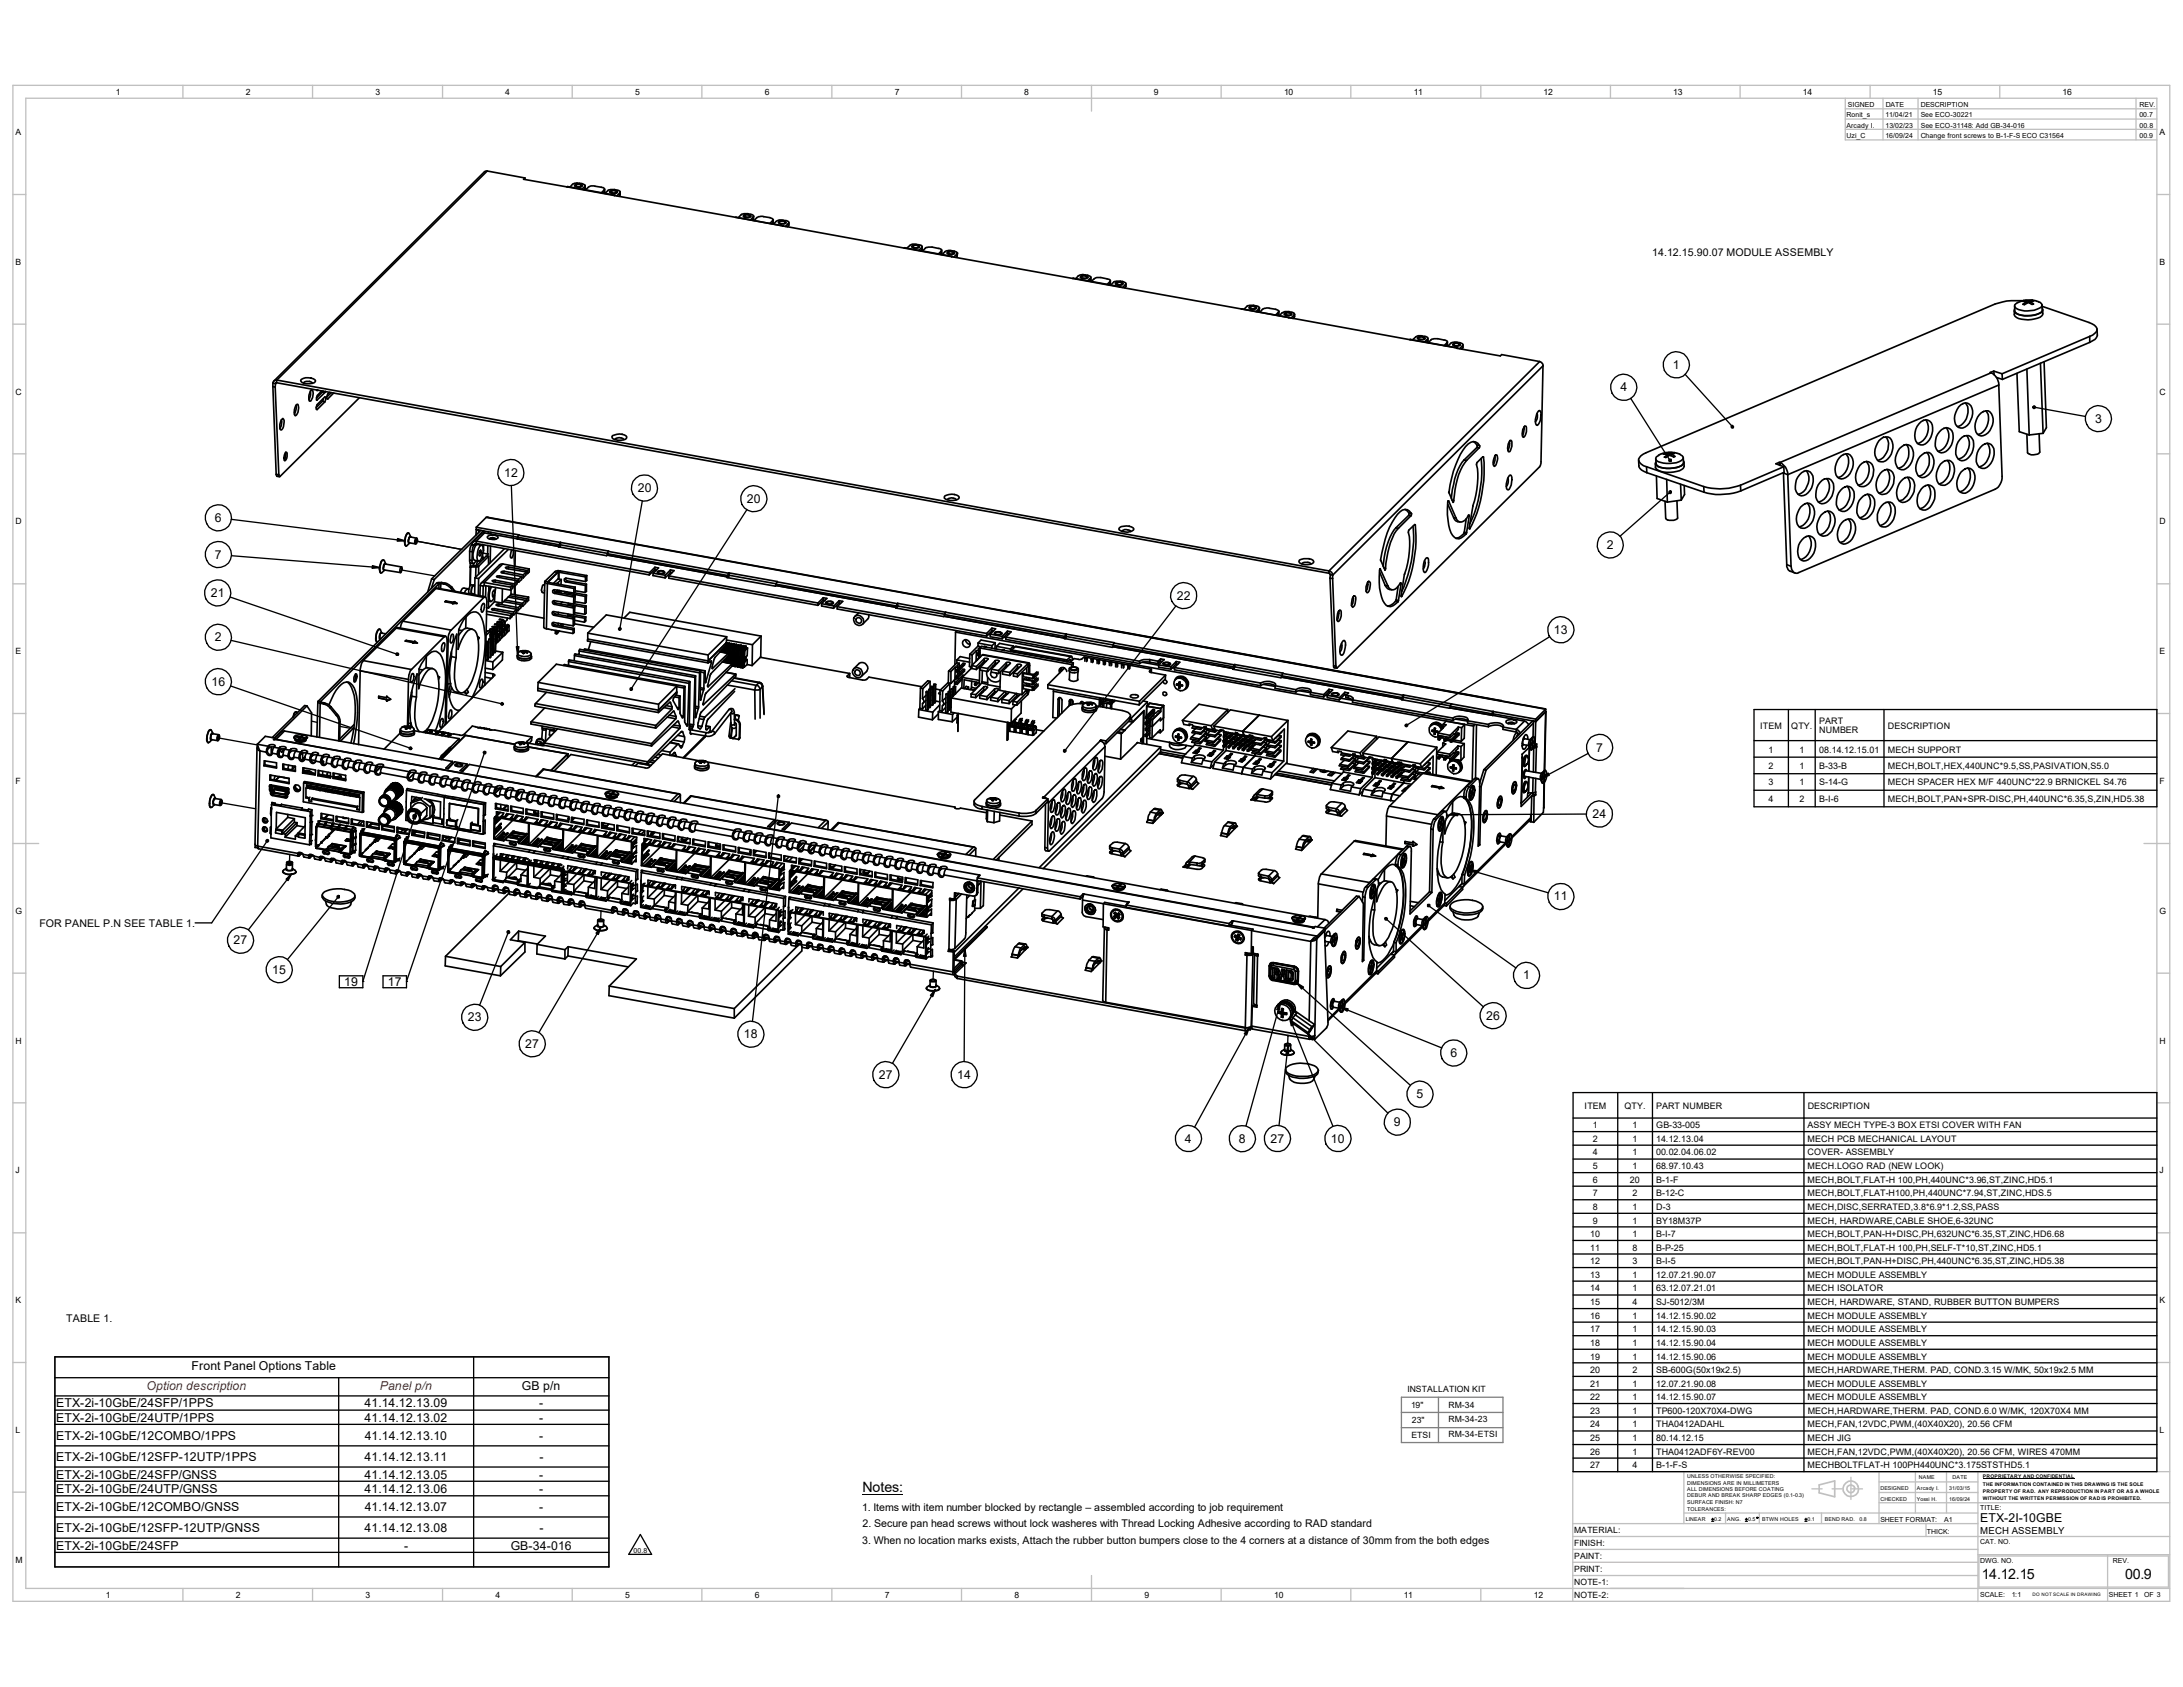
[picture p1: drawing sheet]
<svg xmlns="http://www.w3.org/2000/svg" width="279mm" height="216mm" viewBox="0 0 279 216" stroke-linecap="round" stroke-linejoin="round" font-family="sans-serif">
<defs><g id="words">
<g font-size="1.8">
<text x="110.4" y="191">Notes:</text>
<text x="253.7" y="202.1">14.12.15</text>
<text x="272" y="202.1">00.9</text>
</g>
<g font-size="1.6">
<text x="214.1" y="47.2">1</text>
<text x="207.4" y="50.1">4</text>
<text x="268.1" y="54.1">3</text>
<text x="64.5" y="61">12</text>
<text x="81.6" y="62.9">20</text>
<text x="95.6" y="64.3">20</text>
<text x="27.5" y="71.5">7</text>
<text x="27.5" y="66.8">6</text>
<text x="205.7" y="70.3">2</text>
<text x="27" y="76.4">21</text>
<text x="150.6" y="76.8">22</text>
<text x="27.5" y="82.1">2</text>
<text x="198.9" y="81.1">13</text>
<text x="27.1" y="87.8">16</text>
<text x="204.3" y="96.2">7</text>
<text x="203.8" y="104.7">24</text>
<text x="198.9" y="115.2">11</text>
<text x="29.9" y="120.9">27</text>
<text x="34.8" y="124.6">15</text>
<text x="194.9" y="125.3">1</text>
<text x="44.1" y="126.2">19</text>
<text x="49.7" y="126.2">17</text>
<text x="59.9" y="130.7">23</text>
<text x="190.2" y="130.5">26</text>
<text x="67.2" y="134.1">27</text>
<text x="95.2" y="132.9">18</text>
<text x="185.6" y="135.3">6</text>
<text x="112.5" y="138">27</text>
<text x="122.5" y="138">14</text>
<text x="181.3" y="140.5">5</text>
<text x="151.6" y="146.2">4</text>
<text x="158.5" y="146.2">8</text>
<text x="162.6" y="146.2">27</text>
<text x="170.3" y="146.2">10</text>
<text x="178.4" y="144.1">9</text>
<text x="24.5" y="175.4">Front Panel Options Table</text>
<text x="66.8" y="177.9">GB p/n</text>
<text x="7.2" y="180.1">ETX-2i-10GbE/24SFP/1PPS</text>
<text x="7.2" y="181.9">ETX-2i-10GbE/24UTP/1PPS</text>
<text x="7.2" y="184.2">ETX-2i-10GbE/12COMBO/1PPS</text>
<text x="46.7" y="180.1">41.14.12.13.09</text>
<text x="46.7" y="181.9">41.14.12.13.02</text>
<text x="46.7" y="184.2">41.14.12.13.10</text>
<text x="69" y="184.2">-</text>
<text x="69" y="181.9">-</text>
<text x="69" y="180.1">-</text>
<text x="7.2" y="186.9">ETX-2i-10GbE/12SFP-12UTP/1PPS</text>
<text x="7.2" y="189.2">ETX-2i-10GbE/24SFP/GNSS</text>
<text x="7.2" y="191.1">ETX-2i-10GbE/24UTP/GNSS</text>
<text x="46.7" y="189.2">41.14.12.13.05</text>
<text x="46.7" y="186.9">41.14.12.13.11</text>
<text x="46.7" y="191.1">41.14.12.13.06</text>
<text x="69" y="189.2">-</text>
<text x="69" y="191.1">-</text>
<text x="69" y="186.9">-</text>
<text x="7.2" y="193.3">ETX-2i-10GbE/12COMBO/GNSS</text>
<text x="7.2" y="196">ETX-2i-10GbE/12SFP-12UTP/GNSS</text>
<text x="46.7" y="196">41.14.12.13.08</text>
<text x="46.7" y="193.3">41.14.12.13.07</text>
<text x="69" y="193.3">-</text>
<text x="69" y="196">-</text>
<text x="253.4" y="194.8">ETX-2I-10GBE</text>
<text x="7.2" y="198.3">ETX-2i-10GbE/24SFP</text>
<text x="51.7" y="198.3">-</text>
<text x="65.4" y="198.3">GB-34-016</text>
</g>
<g font-size="1.6" fill="#f00">
<text x="18.8" y="177.8">Option description</text>
<text x="48.6" y="177.8">Panel p/n</text>
</g>
<g font-size="1.4">
<text x="211.5" y="32.8">14.12.15.90.07 MODULE ASSEMBLY</text>
<text x="5" y="118.6">FOR PANEL P.N SEE TABLE 1.</text>
<text x="8.5" y="169.2">TABLE 1.</text>
<text x="110.4" y="193.4">1. Items with item number blocked by rectangle – assembled according to job requirement</text>
<text x="110.4" y="197.6">3. When no location marks exists, Attach the rubber button bumpers close to the 4 corners at a distance of 30mm from the both edges</text>
<text x="110.4" y="195.5">2. Secure pan head screws without lock washeres with Thread Locking Adhesive according to RAD standard</text>
</g>
<text font-size="1.2" x="253.4" y="196.3">MECH ASSEMBLY</text>
<g font-size="1.1">
<text x="2" y="17.3">A</text>
<text x="14.8" y="12.1">1</text>
<text x="31.5" y="12.1">2</text>
<text x="48.1" y="12.1">3</text>
<text x="64.6" y="12.1">4</text>
<text x="81.3" y="12.1">5</text>
<text x="97.9" y="12.1">6</text>
<text x="114.5" y="12.1">7</text>
<text x="131.1" y="12.1">8</text>
<text x="147.7" y="12.1">9</text>
<text x="164.3" y="12.1">10</text>
<text x="180.9" y="12.1">11</text>
<text x="197.6" y="12.1">12</text>
<text x="214.2" y="12.1">13</text>
<text x="230.8" y="12.1">14</text>
<text x="247.4" y="12.1">15</text>
<text x="264" y="12.1">16</text>
<text x="276.4" y="17.3">A</text>
<text x="2" y="33.9">B</text>
<text x="276.4" y="33.9">B</text>
<text x="2" y="50.5">C</text>
<text x="276.4" y="50.5">C</text>
<text x="2" y="67.1">D</text>
<text x="276.4" y="67.1">D</text>
<text x="2" y="83.7">E</text>
<text x="276.4" y="83.7">E</text>
<text x="225.3" y="93.3">ITEM</text>
<text x="229.2" y="93.3">QTY.</text>
<text x="232.8" y="92.7">PART</text>
<text x="232.8" y="93.8">NUMBER</text>
<text x="241.6" y="93.3">DESCRIPTION</text>
<text x="2" y="100.3">F</text>
<text x="226.4" y="96.3">1</text>
<text x="226.4" y="98.4">2</text>
<text x="226.4" y="100.5">3</text>
<text x="230.3" y="96.3">1</text>
<text x="230.3" y="98.4">1</text>
<text x="230.3" y="100.5">1</text>
<text x="232.8" y="96.3">08.14.12.15.01</text>
<text x="232.8" y="98.4">B-33-B</text>
<text x="232.8" y="100.5">S-14-G</text>
<text x="241.6" y="98.4">MECH,BOLT,HEX,440UNC*9.5,SS,PASIVATION,S5.0</text>
<text x="241.6" y="100.5">MECH SPACER HEX M/F 440UNC*22.9 BRNICKEL S4.76</text>
<text x="241.6" y="96.3">MECH SUPPORT</text>
<text x="276.4" y="100.3">F</text>
<text x="226.4" y="102.6">4</text>
<text x="230.3" y="102.6">2</text>
<text x="232.8" y="102.6">B-I-6</text>
<text x="241.6" y="102.6">MECH,BOLT,PAN+SPR-DISC,PH,440UNC*6.35,S,ZIN,HD5.38</text>
<text x="2" y="116.9">G</text>
<text x="276.4" y="116.9">G</text>
<text x="2" y="133.6">H</text>
<text x="276.4" y="133.6">H</text>
<text x="202.8" y="141.9">ITEM</text>
<text x="207.9" y="141.9">QTY.</text>
<text x="212" y="141.9">PART NUMBER</text>
<text x="231.4" y="141.9">DESCRIPTION</text>
<text x="203.9" y="144.4">1</text>
<text x="203.9" y="146.1">2</text>
<text x="203.9" y="147.9">4</text>
<text x="203.9" y="149.6">5</text>
<text x="209" y="144.4">1</text>
<text x="209" y="146.1">1</text>
<text x="209" y="147.9">1</text>
<text x="209" y="149.6">1</text>
<text x="212" y="144.4">GB-33-005</text>
<text x="212" y="146.1">14.12.13.04</text>
<text x="212" y="147.9">00.02.04.06.02</text>
<text x="212" y="149.6">68.97.10.43</text>
<text x="231.4" y="144.4">ASSY MECH TYPE-3 BOX ETSI COVER WITH FAN</text>
<text x="231.4" y="147.9">COVER- ASSEMBLY</text>
<text x="231.4" y="146.1">MECH PCB MECHANICAL LAYOUT</text>
<text x="231.4" y="149.6">MECH.LOGO RAD (NEW LOOK)</text>
<text x="2" y="150.2">J</text>
<text x="203.9" y="151.4">6</text>
<text x="203.9" y="153.1">7</text>
<text x="203.9" y="154.9">8</text>
<text x="208.6" y="151.4">20</text>
<text x="209" y="153.1">2</text>
<text x="209" y="154.9">1</text>
<text x="212" y="151.4">B-1-F</text>
<text x="212" y="153.1">B-12-C</text>
<text x="212" y="154.9">D-3</text>
<text x="231.4" y="154.9">MECH,DISC,SERRATED,3.8*6.9*1.2,SS,PASS</text>
<text x="231.4" y="153.1">MECH,BOLT,FLAT-H100,PH,440UNC*7.94,ST,ZINC,HDS.5</text>
<text x="231.4" y="151.4">MECH,BOLT,FLAT-H 100,PH,440UNC*3.96,ST,ZINC,HD5.1</text>
<text x="276.4" y="150.2">J</text>
<text x="203.5" y="158.3">10</text>
<text x="203.5" y="160.1">11</text>
<text x="203.5" y="161.8">12</text>
<text x="203.9" y="156.6">9</text>
<text x="209" y="158.3">1</text>
<text x="209" y="160.1">8</text>
<text x="209" y="161.8">3</text>
<text x="209" y="156.6">1</text>
<text x="212" y="156.6">BY18M37P</text>
<text x="212" y="158.3">B-I-7</text>
<text x="212" y="160.1">B-P-25</text>
<text x="212" y="161.8">B-I-5</text>
<text x="231.4" y="158.3">MECH,BOLT,PAN-H+DISC,PH,632UNC*6.35,ST,ZINC,HD6.68</text>
<text x="231.4" y="161.8">MECH,BOLT,PAN-H+DISC,PH,440UNC*6.35,ST,ZINC,HD5.38</text>
<text x="231.4" y="156.6">MECH, HARDWARE,CABLE SHOE,6-32UNC</text>
<text x="231.4" y="160.1">MECH,BOLT,FLAT-H 100,PH,SELF-T*10,ST,ZINC,HD5.1</text>
<text x="2" y="166.8">K</text>
<text x="203.5" y="163.5">13</text>
<text x="203.5" y="165.3">14</text>
<text x="203.5" y="167">15</text>
<text x="209" y="163.5">1</text>
<text x="209" y="165.3">1</text>
<text x="209" y="167">4</text>
<text x="212" y="163.5">12.07.21.90.07</text>
<text x="212" y="165.3">63.12.07.21.01</text>
<text x="212" y="167">SJ-5012/3M</text>
<text x="231.4" y="163.5">MECH MODULE ASSEMBLY</text>
<text x="231.4" y="165.3">MECH ISOLATOR</text>
<text x="231.4" y="167">MECH, HARDWARE, STAND, RUBBER BUTTON BUMPERS</text>
<text x="276.4" y="166.8">K</text>
<text x="203.5" y="168.8">16</text>
<text x="203.5" y="170.5">17</text>
<text x="203.5" y="172.3">18</text>
<text x="203.5" y="174">19</text>
<text x="209" y="168.8">1</text>
<text x="209" y="170.5">1</text>
<text x="209" y="172.3">1</text>
<text x="209" y="174">1</text>
<text x="212" y="168.8">14.12.15.90.02</text>
<text x="212" y="170.5">14.12.15.90.03</text>
<text x="212" y="172.3">14.12.15.90.04</text>
<text x="212" y="174">14.12.15.90.06</text>
<text x="231.4" y="168.8">MECH MODULE ASSEMBLY</text>
<text x="231.4" y="170.5">MECH MODULE ASSEMBLY</text>
<text x="231.4" y="172.3">MECH MODULE ASSEMBLY</text>
<text x="231.4" y="174">MECH MODULE ASSEMBLY</text>
<text x="180.1" y="178.2">INSTALLATION KIT</text>
<text x="203.5" y="175.7">20</text>
<text x="203.5" y="177.5">21</text>
<text x="203.5" y="179.2">22</text>
<text x="209" y="175.7">2</text>
<text x="209" y="177.5">1</text>
<text x="209" y="179.2">1</text>
<text x="212" y="175.7">SB-600G(50x19x2.5)</text>
<text x="212" y="177.5">12.07.21.90.08</text>
<text x="212" y="179.2">14.12.15.90.07</text>
<text x="231.4" y="177.5">MECH MODULE ASSEMBLY</text>
<text x="231.4" y="179.2">MECH MODULE ASSEMBLY</text>
<text x="231.4" y="175.7">MECH,HARDWARE,THERM. PAD, COND.3.15 W/MK, 50x19x2.5 MM</text>
<text x="2" y="183.4">L</text>
<text x="180.6" y="180.2">19&quot;</text>
<text x="180.6" y="184">ETSI</text>
<text x="180.7" y="182.1">23&quot;</text>
<text x="185.4" y="183.9">RM-34-ETSI</text>
<text x="185.4" y="182">RM-34-23</text>
<text x="185.4" y="180.3">RM-34</text>
<text x="203.5" y="180.9">23</text>
<text x="203.5" y="182.7">24</text>
<text x="203.5" y="184.4">25</text>
<text x="209" y="180.9">1</text>
<text x="209" y="182.7">1</text>
<text x="209" y="184.4">1</text>
<text x="212" y="180.9">TP600-120X70X4-DWG</text>
<text x="212" y="182.7">THA0412ADAHL</text>
<text x="212" y="184.4">80.14.12.15</text>
<text x="231.4" y="184.4">MECH JIG</text>
<text x="231.4" y="182.7">MECH,FAN,12VDC,PWM,(40X40X20), 20.56 CFM</text>
<text x="231.4" y="180.9">MECH,HARDWARE,THERM. PAD, COND.6.0 W/MK, 120X70X4 MM</text>
<text x="276.4" y="183.4">L</text>
<text x="203.5" y="186.2">26</text>
<text x="203.5" y="187.9">27</text>
<text x="209" y="186.2">1</text>
<text x="209" y="187.9">4</text>
<text x="212" y="186.2">THA0412ADF6Y-REV00</text>
<text x="212" y="187.9">B-1-F-S</text>
<text x="231.4" y="186.2">MECH,FAN,12VDC,PWM,(40X40X20), 20.56 CFM, WIRES 470MM</text>
<text x="231.4" y="187.9">MECHBOLTFLAT-H 100PH440UNC*3.175STSTHD5.1</text>
<text x="201.5" y="196.2">MATERIAL:</text>
<text x="201.5" y="197.9">FINISH:</text>
<text x="2" y="200">M</text>
<text x="201.5" y="199.5">PAINT:</text>
<text x="201.5" y="201.2">PRINT:</text>
<text x="201.5" y="202.9">NOTE-1:</text>
<text x="13.5" y="204.5">1</text>
<text x="30.2" y="204.5">2</text>
<text x="46.8" y="204.5">3</text>
<text x="63.4" y="204.5">4</text>
<text x="80" y="204.5">5</text>
<text x="96.6" y="204.5">6</text>
<text x="113.2" y="204.5">7</text>
<text x="129.8" y="204.5">8</text>
<text x="146.5" y="204.5">9</text>
<text x="163.1" y="204.5">10</text>
<text x="179.7" y="204.5">11</text>
<text x="196.3" y="204.5">12</text>
<text x="201.5" y="204.5">NOTE-2:</text>
</g>
<g font-size=".9">
<text x="236.3" y="17.7">Uzi_C</text>
<text x="236.3" y="16.3">Arcady I.</text>
<text x="236.3" y="15">Ronit_s</text>
<text x="236.5" y="13.7">SIGNED</text>
<text x="241.3" y="16.3">13/02/23</text>
<text x="241.3" y="17.7">16/09/24</text>
<text x="241.3" y="15">11/04/21</text>
<text x="241.3" y="13.7">DATE</text>
<text x="245.8" y="16.3">See ECO-31148: Add GB-34-016</text>
<text x="245.8" y="17.7">Change front screws to B-1-F-S ECO C31564</text>
<text x="245.8" y="13.7">DESCRIPTION</text>
<text x="245.8" y="15">See ECO-30221</text>
<text x="273.8" y="15">00.7</text>
<text x="273.8" y="17.7">00.9</text>
<text x="273.8" y="13.7">REV.</text>
<text x="273.8" y="16.3">00.8</text>
<text x="240.7" y="194.8">SHEET FORMAT:</text>
<text x="246.6" y="196.3">THICK:</text>
<text x="248.8" y="194.8">A1</text>
<text x="253.4" y="193.3">TITLE:</text>
<text x="253.4" y="197.6">CAT. NO.</text>
<text x="81.1" y="198.7">00.8</text>
<text x="253.4" y="200">DWG. NO.</text>
<text x="270.4" y="200">REV.</text>
<text x="253.4" y="204.4">SCALE:</text>
<text x="257.5" y="204.4">1:1</text>
<text x="269.9" y="204.4">SHEET 1</text>
<text x="274.4" y="204.4">OF 3</text>
</g>
<g font-size=".7">
<text x="215.9" y="189.1">UNLESS OTHERWISE SPECIFIED:</text>
<text x="215.9" y="190">DIMENSIONS ARE IN MILLIMETERS</text>
<text x="215.9" y="190.8">ALL DIMENSIONS BEFORE COATING</text>
<text x="215.9" y="191.6">DEBUR AND BREAK SHARP EDGES (0.1-0.3)</text>
<text x="240.7" y="190.7">DESIGNED</text>
<text x="245.3" y="190.7">Arcady I.</text>
<text x="245.6" y="189.3">NAME</text>
<text x="249.5" y="190.7">31/03/15</text>
<text x="249.9" y="189.3">DATE</text>
<text x="215.8" y="194.7">LINEAR</text>
<text x="215.9" y="192.5">SURFACE FINISH: N7</text>
<text x="215.9" y="193.3">TOLERANCES:</text>
<text x="219.4" y="194.7">0.2</text>
<text x="221.1" y="194.7">ANG.</text>
<text x="223.7" y="194.7">0.5</text>
<text x="225.6" y="194.7">BTWN HOLES</text>
<text x="231.4" y="194.7">0.1</text>
<text x="233.6" y="194.7">BEND RAD.</text>
<text x="238" y="194.7">0.8</text>
<text x="240.7" y="192.1">CHECKED</text>
<text x="245.3" y="192.1">Yossi H.</text>
<text x="249.5" y="192.1">16/09/24</text>
</g>
<g font-size=".6">
<text x="253.8" y="190.2">THE INFORMATION CONTAINED IN THIS DRAWING IS THE SOLE</text>
<text x="253.8" y="191.1">PROPERTY OF RAD. ANY REPRODUCTION IN PART OR AS A WHOLE</text>
<text x="253.8" y="192">WITHOUT THE WRITTEN PERMISSION OF RAD IS PROHIBITED.</text>
<text x="253.8" y="189.1">PROPRIETARY AND CONFIDENTIAL</text>
<text x="260.1" y="204.3">DO NOT SCALE IN DRAWING</text>
</g>
</g></defs>
<g fill="none" stroke="#c0c0c0" stroke-width=".17">
<path d="M1.7 10.9h276v194h-276zM23.4 10.9v1.7M40 10.9v1.7M56.6 10.9v1.7M73.2 10.9v1.7M89.8 10.9v1.7M106.5 10.9v1.7M123.1 10.9v1.7M139.7 10.9v3.3M156.3 10.9v1.7M172.9 10.9v1.7M189.5 10.9v1.7"/>
<path d="M206.1 10.9v1.7M222.7 10.9v1.7M236.2 12.6v5.3h39.9M236.2 15.2h39.9M236.2 16.6h39.9M236.2 13.9h39.9M239.4 10.9v1.7M241 12.6v5.3M245.5 12.6v5.3M255.9 10.9v1.7M273.4 12.6v5.3M1.7 24.9h1.6"/>
<path d="M276.1 24.9h1.6M1.7 41.5h1.6M1.7 58.1h1.6M276.1 41.5h1.6M276.1 58.1h1.6M1.7 74.7h1.6M276.1 74.7h1.6M1.7 91.3h1.6M276.1 91.3h1.6M1.7 107.9h3.3M274.4 107.9h3.3M1.7 124.5h1.6"/>
<path d="M276.1 124.5h1.6M1.7 141.1h1.6M1.7 157.8h1.6M276.1 141.1h1.6M276.1 157.8h1.6M1.7 174.4h1.6M276.1 174.4h1.6M1.7 191h1.6M201.3 196.6h76.4M201.3 198.3h51.9M201.3 199.9h51.9M201.3 195h51.9"/>
<path d="M215.5 193.6h37.7M215.5 188.3v6.7M220.9 193.6v1.4M225.2 193.6v1.4M231.9 190.5h1.3M233.1 193.6v1.4M234.5 190.5h1.3M236.9 189.1v2.8M237 190.5h1.4M240.5 192.3h37.2M240.5 191h12.7M240.5 189.7h12.7"/>
<path d="M240.5 188.3v6.7M245.2 188.3v5.3M246.5 195v1.6M249.1 188.3v5.3M253.2 188.3v16.7M253.2 199h24.5M253.3 199.1h24.2v4h-24.2zM269.7 199v5.9M276.1 188.3v-175.7h-272.8v190.7h274.4M277.7 188.3h-76.4v16.6M23.4 203.3v1.6M40 203.3v1.6"/>
<path d="M56.6 203.3v1.6M73.2 203.3v1.6M89.8 203.3v1.6M106.5 203.3v1.6M123.1 203.3v1.6M139.7 201.6v3.3M156.3 203.3v1.6M172.9 203.3v1.6M189.5 203.3v1.6M201.3 201.6h51.9"/>
</g>
<g fill="none" stroke="#c0c0c0" stroke-width=".21">
<path d="M232.8 190l2-.5v2.1l-2-.5z"/>
<circle cx="236.9" cy="190.6" r=".99"/>
<circle cx="236.9" cy="190.5" r=".5"/>
</g>
<g fill="none" stroke="#000" stroke-width=".21">
<path d="M62.4 21.9l-.4 .1-26.9 26.8M62.4 21.9l-27 26.7M62.4 21.9l4.8 .9M67.2 22.8v.1M67.2 22.8l-.2 .1 5.6 1M72.6 23.9l6.1 1.1M72.6 23.9l6 1.1M73.6 23.7l.4-.2 .5 .2a.72 .72 0 0 1-1 0zM73.7 23.7v-.1a.67 .67 0 0 1 .8 .1 .62 .62 0 0 1-.8 0zM73.8 23.6h.1M74.8 23.9v.3M74.8 23.9l-.3 .3"/>
<path d="M74.8 24.2l-.1 .1M74.8 23.9l.1-.2-.3-.2a1.43 1.43 0 0 0-1.3 .1l-.4 .4M74.9 23.7l-.1 .5M74.9 24.3l.4-.3a.82 .82 0 0 1 .9-.2l1 .2 .2 .2-.1 .1M77.3 24.3v.3M77.3 24.3l-.3 .4M77.3 24.6l-.1 .1M77.4 24.2l-.1 .4M78.1 24.5l.4-.2 .4 .1 .1 .2a.72 .72 0 0 1-1 0zM78.1 24.5l.6-.1 .3 .2a.49 .49 0 0 1-.9-.1zM78.3 24.4h.1M78.4 24.4h-.1"/>
<path d="M78.6 25h.1M78.6 25l15.5 2.8M79.3 24.7v.3M79.3 24.7l-.3 .4M79.3 25l-.1 .1M79.3 24.7a.27 .27 0 0 0 0-.3 .27 .27 0 0 0-.3-.1h-.3h-.8l-.5 .5M79.4 24.6l-.1 .4M94.1 27.8h.1M94.1 27.8l6.1 1.1M95.2 27.6l.6-.1 .3 .1a.72 .72 0 0 1-1 0zM95.2 27.6a.56 .56 0 0 1 .8 .1l-.4 .1-.4-.1zM95.4 27.5h-.1"/>
<path d="M96.4 27.8a.26 .26 0 0 0-.1-.3 .26 .26 0 0 0-.2-.1l-.4-.1-.7 .1-.5 .5M96.4 27.8l-.3 .4M96.4 27.8v.3M96.4 28.1l-.1 .1M96.5 27.7l-.1 .4M98.9 28.2l-.3 .4M98.9 28.2v.3M98.9 28.5l-.1 .1M98.9 28.2l.1-.1-.4-.2-1.2-.2-.5 .2-.4 .3M99 28.1l-.1 .4M99.6 28.4a.77 .77 0 0 1 1 .1 .77 .77 0 0 1-1-.1zM99.7 28.4a.62 .62 0 0 1 .8 0 .56 .56 0 0 1-.8 0z"/>
<path d="M99.9 28.3h.1M100.3 29l-.1-.1 21.6 4M100.9 28.6v.3M100.9 28.9l-.1 .1M100.9 28.6l-.4 .4M100.9 28.6a.27 .27 0 0 0 0-.3 .27 .27 0 0 0-.4-.1 1.38 1.38 0 0 0-1.1 .1l-.4 .4M101 28.5l-.1 .4M115.7 31.7l6.1 1.1M116.7 31.5a.77 .77 0 0 1 1 .1 .77 .77 0 0 1-1-.1zM116.8 31.5a.67 .67 0 0 1 .8 0 .49 .49 0 0 1-.8 0zM116.9 31.4h.1M118 31.7v-.2l-.3-.1a1.31 1.31 0 0 0-1.2 0l-.4 .3"/>
<path d="M118 31.7l-.4 .3M118 31.7v.3M118 32l-.1 .1M118 31.6v.4M118.1 32.1l.4-.4 .3-.1h.5l.8 .2a.27 .27 0 0 1 .3 0 .27 .27 0 0 1 .1 .3M120.5 32.4l-.1 .2M120.5 32.1l-.4 .4M120.5 32.1v.3M120.5 32v.4M121.2 32.3l.5-.1 .5 .1v.1a.66 .66 0 0 1-1 0zM121.3 32.3a.56 .56 0 0 1 .8 0 .56 .56 0 0 1-.8 0zM121.4 32.2h.1"/>
<path d="M121.8 32.9h.1M121.8 32.9l15.5 2.7M122.5 32.5v.3M122.5 32.5l-.4 .4M122.5 32.8l-.2 .1M122.5 32.5l.1-.1-.3-.2a1.61 1.61 0 0 0-1.3 0l-.4 .4M122.6 32.4l-.1 .4M137.3 35.6l6.1 1.1M137.3 35.6l6 1.1M138.3 35.4l.5-.1 .5 .2a.72 .72 0 0 1-1 0zM138.5 35.3h.1M138.5 35.3h.3h.2"/>
<path d="M139 35.3l.1 .2a.62 .62 0 0 1-.8-.1l.2-.1M139.6 35.6v-.2l-.3-.1a1.43 1.43 0 0 0-1.3 0l-.3 .4M139.6 35.6l-.4 .3M139.6 35.6v.3M139.6 35.9l-.2 .1M139.6 35.5v.4M142.1 36v.4M142.1 36l-.4 .4M142.1 36.4h-.2M142.1 36v-.2l-.2-.1-1-.2a.97 .97 0 0 0-.9 .2l-.3 .3M142.1 35.9v.5M142.8 36.2l.5-.1 .3 .1 .2 .1a.72 .72 0 0 1-1.1 0z"/>
<path d="M142.9 36.2a.7 .7 0 0 1 .8 .1 .49 .49 0 0 1-.8-.1zM143 36.2h.1M143.1 36.1l-.1 .1M143.3 36.7l15.6 2.8M143.3 36.7h.2M144.1 36.4l-.4 .4M144.1 36.4v.3M144.1 36.7l-.2 .1M144.1 36.4v-.2a1.78 1.78 0 0 0-1.5-.1l-.4 .4M144.1 36.3v.4M158.9 39.5l6.1 1.1M158.9 39.5l21.6 4"/>
<path d="M159.9 39.3l.4-.1h.4l.1 .2a.66 .66 0 0 1-.9 0zM160 39.3a.64 .64 0 0 1 .7 .1 .56 .56 0 0 1-.8 0zM160.1 39.2h.1M161.1 39.5v.3M161.1 39.5l-.3 .4M161.1 39.8l-.1 .1M161.1 39.5a.26 .26 0 0 0 0-.3 .26 .26 0 0 0-.3 0l-.4-.1h-.7l-.5 .5M161.2 39.4l-.1 .4M161.2 40l.4-.4 .2-.1 .5-.1 1.2 .3 .2 .1-.1 .2M163.6 40v.3M163.6 40l-.3 .3M163.7 39.8l-.1 .5"/>
<path d="M257.9 39l.4-.3 .9-.3h.9l.8 .3a.41 .41 0 0 1 .4 .2 .41 .41 0 0 1-.1 .4 3.3 3.3 0 0 1-3.3 .1zM258.8 38.5h-.8a6.2 6.2 0 0 0-2.6 .4l-44.7 19.1a1.51 1.51 0 0 0-1 .8 1.06 1.06 0 0 0 1 .9M259.1 38.5l-.2 .1 .5 .1M259.1 38.5v.1M259.1 38.5h.5M259.4 38.7l-.5 .2 .2 .1 .5-.3M259.4 38.7v.1M259.6 38.5v.2M259.8 38.6v.2M259.8 38.6l.5 .3h-.1a.3 .3 0 0 1-.4-.1l-.2-.1M260.1 38.4l-.5 .1M260.1 38.4l.2 .1-.5 .1"/>
<path d="M260.1 38.4v.1M261.4 39.5v.3a1.77 1.77 0 0 1-1.4 .6 2.95 2.95 0 0 1-2.1-.4l-.1-.2 .1-.2M261.4 39v.7a.96 .96 0 0 1-1 .6l-.9 .1a1.61 1.61 0 0 1-1.6-.6v-.6M261.4 39.2l6 2.1a1.22 1.22 0 0 1 1 .9 1.51 1.51 0 0 1-.9 .9M261.5 39.7v.4a.72 .72 0 0 1-.7 .6l-.4 .1a3.8 3.8 0 0 1-2.3-.2l-.3-.3v-.5M34.9 49.5h.3M34.9 49.5l.4 11.2M35.2 49.5l.5 11.2M35.3 49.1l-.4-.1v.5M35.3 49.1l-.1 .4M35.4 49l-.1 .1M35.4 49l134.7 24.4"/>
<path d="M35.4 48.6l134.7 24.5M35.4 48.6v.4M35.4 48.6a.44 .44 0 0 0-.5 .4M36 53.8l.2-.2a1.2 1.2 0 0 1-.1 1.4h-.1a1.2 1.2 0 0 1 0-1.2zM36 53.7v.8l-.2 .4M36.5 57.9h.1a.84 .84 0 0 1-.2 1.1l-.1-.4zM36.6 57.9l-.2 1M37.9 51.9v.5l-.2 .6M38 51.8l.1-.1a1.26 1.26 0 0 1-.3 1.5l-.1-.2v-.5zM38.6 48.6a1.57 1.57 0 0 1 1.8 .1 .61 .61 0 0 1-.8 .4 .98 .98 0 0 1-1.1-.4zM38.9 49a.82 .82 0 0 1 1.1 .1M39.8 50v.5l-.3 .6"/>
<path d="M39.8 49.9h.1a1.24 1.24 0 0 1-.2 1.5 1.36 1.36 0 0 1 .1-1.5zM40.5 49.9l.1 .1M40.5 51.2h.1M40.5 52.4h.1M40.6 50h.1M40.7 49.9l-.1 .1M41.2 50l-.6 .6-.1 .3v.3h.1M41.3 50.2h.3M41.3 50.2l-.8 .7M41.3 51.4h.3M41.3 51.4l-.8 .8M41.4 50l-.1 .2"/>
<path d="M41.4 51l-.1 .4M41.6 51.4l-1 1M41.6 51.4l.1-.3v-.3l-1.1 1a.4 .4 0 0 0 0 .6M41.6 50.2l-1 1M41.7 50.1l-.1 .1M41.9 51l.1 .1M42.2 50.2l-.2 .2a.4 .4 0 0 0 0 .7M42.4 50.2l-.6 .6M42.7 50.3l-.7 .8M46 50.9l-10.2 10.1h-.1v-.3M78.4 55.8l.3-.1a1.39 1.39 0 0 1 1.5 .2 .59 .59 0 0 1-.7 .4 1.5 1.5 0 0 1-1.1-.3l-.1-.1zM78.7 56.3a.77 .77 0 0 1 1.1 0"/>
<path d="M163.6 40.3h-.1M164.3 40.2a.77 .77 0 0 1 1.1 0 .77 .77 0 0 1-1.1 0zM164.5 40.1a.62 .62 0 0 1 .7 .1 .56 .56 0 0 1-.8 0zM164.6 40h.1M164.9 40.6l.1 .1M165.7 40.3a.27 .27 0 0 0-.1-.3 .27 .27 0 0 0-.3 0 1.38 1.38 0 0 0-1.2 0l-.4 .4M165.7 40.3v.3M165.7 40.6l-.2 .2M165.7 40.3l-.5 .4M165.7 40.2v.4M180.5 43.5l6.1 1M180.5 43.5l6 1"/>
<path d="M181.4 43.2l.5-.1a.38 .38 0 0 1 .5 .2 .77 .77 0 0 1-1 0zM181.5 43.2a.7 .7 0 0 1 .8 .1 .49 .49 0 0 1-.8-.1zM181.7 43.1h.1M182.7 43.4a.27 .27 0 0 0-.1-.3 .27 .27 0 0 0-.3 0 1.26 1.26 0 0 0-1.1 0l-.4 .4M182.7 43.4l-.4 .4M182.7 43.4v.3M182.7 43.7l-.1 .1M182.8 43.3l-.1 .4M182.8 43.9l.4-.5 .3-.1h.5l.8 .2a.27 .27 0 0 1 .3 .1 .27 .27 0 0 1 .1 .3M185.2 44.2l-.1 .1M185.2 43.9l-.4 .3M185.2 43.9v.3"/>
<path d="M185.3 43.8l-.1 .4M186 44a.57 .57 0 0 1 .9 .2l-.5 .1-.4-.1zM186 44.1a.56 .56 0 0 1 .8 0 .56 .56 0 0 1-.8 0zM186.1 43.9h.1M186.5 44.5v.1M186.5 44.5l5.5 1.1 .2-.2 4.9 .9M186.5 44.5l.1 .1M187.2 44.2a.28 .28 0 0 0-.1-.3 .28 .28 0 0 0-.2 0 1.44 1.44 0 0 0-1.2 0l-.4 .4M187.2 44.5l-.1 .2M187.2 44.2l-.4 .4M187.2 44.2v.3M187.2 44.1v.4"/>
<path d="M187.4 58.9h.3M187.4 58.9a6.3 6.3 0 0 0-1.3 3.1l-.3 1.8M187.7 58.9a7.9 7.9 0 0 0-1.6 4.5v.7M188.6 56.5l.5 .5M189 57.3h.3M189 57.3l-1.6 1.6M189.1 57l-.1 .3M189.1 57h.3M189.3 57.3l-1.6 1.6M189.4 57v.2l-.1 .1M189.4 57a.86 .86 0 0 0-1.5-.2 10.4 10.4 0 0 0-2.3 5.3l-.2 .9 .6 1.3 .1-.2M189.6 58.7a16.6 16.6 0 0 1-1.5 8.3"/>
<path d="M189.8 58.5l-.8 .9a10.5 10.5 0 0 1-.5 5.4l-.5 2.7v.1h.1M189.8 58.5h.1M189.9 58.5a16.3 16.3 0 0 1-1.8 9.1M191.3 58.3v.6l-.2 .6M191.4 58.3l.1-.1a1.26 1.26 0 0 1-.2 1.5l-.1-.1a1.68 1.68 0 0 1 .2-1.3zM193.2 56.5v.5l-.2 .6M193.3 56.4l.1-.1a1.24 1.24 0 0 1-.3 1.5 1.2 1.2 0 0 1 .2-1.4zM195.1 54.7l-.2 1.1M195.1 54.6l.1-.1a1.19 1.19 0 0 1-.2 1.5 1.12 1.12 0 0 1 .1-1.4zM196.7 52.9v.7l-.2 .4M196.9 52.6l.2-.1a1.69 1.69 0 0 1-.2 1.8l-.1 .1a.62 .62 0 0 1-.3-.7l.2-.7zM197.1 46.3a.62 .62 0 0 1 .4 .5"/>
<path d="M197.1 46.3l-27 26.8M197.5 46.8l-.3 12.5-.1 .4-26 25.8h-.1v-.2M197.5 46.8l-26.9 26.8M209.7 58.9l.1 .7a.89 .89 0 0 0 .6 .7l.4 .2M210.7 59.7l7.4 2.6M210.7 59.7l.1 .8M212.3 58.3l.6-.3 .6-.1h.8l.8 .3a.45 .45 0 0 1 .2 .6 3.4 3.4 0 0 1-3.3 .2l-.1-.2a.44 .44 0 0 1 .4-.5M213.1 58l-.2 .1 .5 .1M213.1 58v.1M213.1 58l.6 .1M213.4 58.2l-.4 .3h.1a.22 .22 0 0 0 .3-.1 .72 .72 0 0 1 .8 .1l.2-.1-.5-.2M213.4 58.2l.1 .1"/>
<path d="M213.7 58.1v.2M213.9 58.2l-.1 .1M214.1 58l-.4 .1M214.1 58v.1M214.1 58h.2l-.4 .2M215.4 58.6l.1 .6a.91 .91 0 0 1-1 .6l-1.2 .1a1.66 1.66 0 0 1-1.3-.5l-.1-.7M215.5 59v.1a.61 .61 0 0 1-.6 .6l-.3 .2h-1.3a2.04 2.04 0 0 1-1.4-.5v-.3M215.5 59.2l.1 .5a.91 .91 0 0 1-1 .6 2.71 2.71 0 0 1-2.7-.4v-.6M227.7 59.2h.1M227.7 59.2l-.4 .2 1 .3M227.7 59.2l.1 .3M227.8 59.2a1.75 1.75 0 0 1 1 1.5"/>
<path d="M227.8 59.2v.4M228.3 59.7l-5.5 2.4M228.3 59.7v.8l-5.5 2.3M235.7 58.3a.83 .83 0 0 1 .8-.2 .83 .83 0 0 1 .6 .6 2.18 2.18 0 0 1-1.2 2.6 .8 .8 0 0 1-1-.8 2.38 2.38 0 0 1 .8-2.2zM236.3 58.1a1.93 1.93 0 0 1-.1 2.4 1.17 1.17 0 0 1-1 .6M238.3 59.3a.91 .91 0 0 1 1-.1 .91 .91 0 0 1 .5 .9 2.23 2.23 0 0 1-1.3 2.2 .98 .98 0 0 1-1-1.2 2.7 2.7 0 0 1 .8-1.8zM238.9 59.1a2.05 2.05 0 0 1-1.1 3M240.5 56.4a.97 .97 0 0 1 1.6-.1 2.16 2.16 0 0 1-1.1 2.8 .84 .84 0 0 1-1-.8 2.35 2.35 0 0 1 .5-1.9zM241.3 55.9a1.64 1.64 0 0 1 .2 2 1.61 1.61 0 0 1-1.2 1M243.1 57.4a1.05 1.05 0 0 1 1.4-.3 2.08 2.08 0 0 1-.8 3 .99 .99 0 0 1-1.1-1.2 2.94 2.94 0 0 1 .5-1.5zM244 56.9a1.96 1.96 0 0 1-.1 2.4 1.46 1.46 0 0 1-.9 .6M245.7 58.4a1.08 1.08 0 0 1 1.4-.4 1.95 1.95 0 0 1-1.1 3.1 1.26 1.26 0 0 1-.8-1.6l.3-.8z"/>
<path d="M245.9 54a.88 .88 0 0 1 1-.2 .88 .88 0 0 1 .5 .9 2.2 2.2 0 0 1-1.3 2.2 .98 .98 0 0 1-1-1.1 2.24 2.24 0 0 1 .8-1.8zM246.5 53.7a2.05 2.05 0 0 1-1.1 3.1M246.6 57.9a1.93 1.93 0 0 1-.1 2.4 1.19 1.19 0 0 1-.9 .6M248.4 59.4a.93 .93 0 0 1 .9-.5 .93 .93 0 0 1 .8 .7 2.1 2.1 0 0 1-1.2 2.5 .84 .84 0 0 1-1-.8 2.35 2.35 0 0 1 .5-1.9zM248.5 55a.88 .88 0 0 1 1-.2 .88 .88 0 0 1 .5 1 1.97 1.97 0 0 1-1.5 2.2 1.21 1.21 0 0 1-.8-1.7 2.06 2.06 0 0 1 .8-1.3zM249.1 54.7a2.02 2.02 0 0 1-1.1 3M249.2 58.9a2.04 2.04 0 0 1-.6 2.9l-.4 .1M251 51.8a.91 .91 0 0 1 1-.1 .91 .91 0 0 1 .5 .9 2.53 2.53 0 0 1-1 2.1 .85 .85 0 0 1-1.3-.8 2.5 2.5 0 0 1 .8-2.1zM251.1 56a.89 .89 0 0 1 1.1-.2 .89 .89 0 0 1 .4 1 1.97 1.97 0 0 1-1.5 2.2 1.21 1.21 0 0 1-.7-1.6 2.03 2.03 0 0 1 .7-1.4zM251.5 51.6a2.06 2.06 0 0 1-.3 2.6l-.2 .2-.5 .2M251.7 55.8a2.02 2.02 0 0 1-1 3M251.8 59.9a2.06 2.06 0 0 1-.3 2.7l-.3 .2-.4 .1"/>
<path d="M253.6 52.8a.82 .82 0 0 1 .8-.2 .82 .82 0 0 1 .6 .7 2.16 2.16 0 0 1-1.2 2.5 .8 .8 0 0 1-1-.9 2.38 2.38 0 0 1 .8-2.1zM253.7 57a.88 .88 0 0 1 1.1-.2 .88 .88 0 0 1 .4 .9 2.2 2.2 0 0 1-1.2 2.2 .98 .98 0 0 1-1.1-1.1 2.24 2.24 0 0 1 .8-1.8zM254.2 52.6a1.93 1.93 0 0 1-.1 2.3 1.17 1.17 0 0 1-1 .7M254.3 56.7a2.05 2.05 0 0 1-1 3.1M254.8 47.7l-27 11.5M254.8 47.7a1.75 1.75 0 0 1 1 1.6M255.2 47.5l1 .3M255.2 47.5l-.5 .2h.1M255.2 47.5v.5M255.5 48.3l.8 .3M255.8 49.3l.4 11.7a1.82 1.82 0 0 1-.8 1.6l-25.2 10.7a.63 .63 0 0 1-.9-.6l-.1-.2M255.8 49.3l-27 11.4"/>
<path d="M256.2 47.8l.1 .8M258.1 47.8l.3 7.4 1.3 .5M259.4 47.2l.3 8.5M261 55.5l.1 2.4a1.22 1.22 0 0 1-1.6 .1l-.1-2.4M261.2 46.5l.3 9M261.5 55.5l-1.8 .2M261.6 46.3l.3 8.4-.4 .8M267.5 43.1l-11.3 4.7M267.5 43.1v.7M267.5 43.8l-11.2 4.8M268.4 42.1v.8a.93 .93 0 0 1-.6 .7l-.3 .2M35.3 60.7l.1 .3h.4"/>
<path d="M35.3 60.7h.4M49.1 71.7h-.1a.81 .81 0 0 0-.4 .8 .78 .78 0 0 0 .2 .8M49.4 72.1l-.3-.4a.81 .81 0 0 0-.5 .8 .96 .96 0 0 0 .2 .8l.4-.3M49.4 72.2l-.1-.1a.82 .82 0 0 0-.2 .9l.1-.1M51.3 72.6h.1a.6 .6 0 0 1-.2 .7v-.4zM51.4 72.6l-2.1-.4a.77 .77 0 0 0-.2 .7l2.2 .4M51.6 79.5l-.4 .8M51.6 79.5l6.1 1.1M52.3 68.2h-.1a1.18 1.18 0 0 0-.4 1.1l.1 .5 .1 .1M52.6 68.7l-.3-.5a1.38 1.38 0 0 0-.4 1.6l.1 .1 .4-.4M52.6 68.7h-.1a.66 .66 0 0 0-.1 .9l.1-.1M53.3 68.9l-.8-.2a.58 .58 0 0 0-.1 .8l.8 .1"/>
<path d="M53.3 68.9a.43 .43 0 0 1-.1 .7v-.5zM53.4 69l-.1-.1a.44 .44 0 0 0-.1 .7h.1M55.2 74.1l.4 .1M55.2 74.1l-.5 1.7M55.6 74.2l-.4 1.1M55.8 75.3l6.3 1.1M55.8 75.3l-4.2 4.2M55.8 75.3l6.1 1.2M55.9 74.6l-15.2 15.1M55.9 74.6l.3 .1M56.2 74.7v.6M56.2 74.7l-15.2 15.1"/>
<path d="M56.4 74.7h-.2M56.4 74.7v.7M56.4 74.7l.4 .1M56.5 74.5l-.1 .2M56.5 74.5l.4 .1M56.5 74.5l-.6 .1M56.8 74.8h.3l.6 .5M56.9 74.6l.3 .1 .6 .4M56.9 74.6l-.1 .2M57.1 76.9l1 .2M57.1 76.9l-.2 .1 1.1 .2M57.1 77h-.1"/>
<path d="M57.1 77l1 .1M57.1 76.9v.1M57.7 75.3l.3 .3M57.8 75.1l-.1 .2M57.8 75.1l.5 .6M58 77.2v.1M58 77.2h.1M58.1 77.1h.1M58.2 77l-.1 .1M58.2 77l.3 .2-.6 .1 .1-.1M58.2 77l.3 .3M58.2 77h.1"/>
<path d="M59.6 79v1.4M59.9 75.4l-.7-.1-.3 .5M60 75.4h-.1h-.2l-.3 .5M60.1 71.7l.1 .4M60.1 76h.3M60.1 70.6v1.1M60.1 76h.1M60.1 70.6h.4M60.1 71.7l.3 .1M60.2 72.6v2.4M60.2 76h.1M60.2 72.6h.1"/>
<path d="M60.2 72.4h.7M60.2 72.1h.3M60.2 72.1v.5M60.2 72.6v2.3M60.2 72.4v.2M60.2 72.6h.7M60.4 69.7l-.2 .5-.1 .4M60.4 69.7l.3 .1M60.4 69.7h.1M60.5 70.6l-.1 1.2M60.6 72.4h.1M60.6 74.9l-.4-.1a.98 .98 0 0 0-.1 1.2"/>
<path d="M60.7 69.8a.97 .97 0 0 0-.2 .8M60.7 69.8h.1M60.7 72.1l-.1 .3M60.7 75v-.1a.86 .86 0 0 0-.3 1.1h.1M60.7 75l-.1-.1a.95 .95 0 0 0-.2 1.1h.3M60.8 74h.5M60.8 74l-.1 2.1M60.9 69.6l-.2 .2M60.9 72.6v1.3M60.9 72.4v.2M60.9 72.4h.1M61 69.3l22.1 4"/>
<path d="M61 67.5l5.4 1M61 69.6l22.1 4M61 67.8l10.6 1.9M61 67.5v.3M61 69.3v.3M61 67.8l.3 .1M61 67.8h.1M61 67.8l-.1 .7M61 72.4l.3 .1M61 69.6h-.2l-.1 .2M61 69.3a.45 .45 0 0 0-.6 .4M61 71.8l-.4 .3h-.1l-.1-.3"/>
<path d="M61.1 71.8l-.2 .6M61.3 67.8v.4M61.3 72.5v1M61.3 74l-.1 2.2M61.3 72.5l-.4 .1M61.5 74.9l.3 .1M61.5 74.9l-.1 1.3M61.5 69.8h.1a.67 .67 0 0 1 .2 .8v.4a1.12 1.12 0 0 1-.5 .8 .68 .68 0 0 1-.2-.8 1.95 1.95 0 0 1 .4-1.2zM61.5 70.4a.58 .58 0 0 1-.1 .8 .77 .77 0 0 1 .1-.8zM61.6 67.9l-6.4 6.2M61.6 69.8l-.5-.1a1.82 1.82 0 0 0-.5 1.8l.1 .2 .6 .1M61.8 71.3v.2"/>
<path d="M61.8 71.4v.1M61.8 69.7v.1M61.8 71v.5M61.8 77.3l.1-.1a.88 .88 0 0 1-.1 1.1l-.1 .1a.97 .97 0 0 1 .1-1.1zM61.8 75v1.3M61.8 67.9l-6.2 6.3M61.9 69.7l-.1 .8M61.9 76.5l.2-.1 .2 .4-.3 10.9M61.9 74.9l-.1 .1M61.9 76.5l-4.2 4.1M61.9 67.9v.3M62 74.9l-.2 .1"/>
<path d="M62 74.5v.4M62 74.5l3.4 .6M62 74.9l3.4 .6M62 74.5a.39 .39 0 0 0-.5 .4M62 68.2l-.4 .1-1.1 1.1M62 68.2l-1 1.1M62 68.2l9.5 1.7M62.2 75l-.1 1.4M62.2 66.2h.2l135.4 24.6M62.2 66.2l-1.2 1.3M62.2 66.2l135.6 24.6M62.3 78.2l3 .6"/>
<path d="M62.3 78.6l3 .6M62.3 77.8h.2M62.4 68.7a1.35 1.35 0 0 1 1.3 0l.1 .1a1.03 1.03 0 0 1-1.4-.1zM62.4 69.8v1.4M62.5 68v.3M62.5 71.2v1M62.5 76.8v1M62.5 71.2h-.3l-1.2 1.2M62.5 71.2l-1.2 1.3M62.6 75v.7M62.7 69a.52 .52 0 0 1 .8 0l-.5-.1-.3 .1M62.8 75.1a1.93 1.93 0 0 0-.1 1.9h.1"/>
<path d="M62.8 69.9l-.1 2.1M62.8 68.1v.2M62.8 68.9v.1M62.9 75.1a1.93 1.93 0 0 0-.1 1.9l.4-.5 .2-1M63.2 75.5a.58 .58 0 0 1-.1 .9l-.1-.5zM63.3 77.9h-.3l-.1 .1 .1 .1 2.5 .4M63.3 77.9v.2M63.3 77l-.8 .8M63.3 77l1 .2M63.3 77.9l2.4 .4M63.3 79.9l.3 .1M63.3 76.2v.8"/>
<path d="M63.3 79.8l.3 .1M63.4 75.2v.3M63.4 74.3v.2M63.4 74.3l2.4 .4M63.4 74.3h-.4l.2 .2 2.4 .4M63.6 79.8l.4 .1 .1 .1-.2 .8M63.6 79.6l.3 .1M63.6 80l.2 .2 .1 .2M63.6 79.9v.1M63.6 79.9h.1a.33 .33 0 0 1 .2 .5M63.7 79.5l.3 .1M63.8 77.3h-.2l-.1 .2 2.6 .5"/>
<path d="M63.8 77.3v.3M63.8 77.3l2.5 .5M63.9 79.5h.3l.1 .2v.4l.2 .1M63.9 79.3l.3 .1M63.9 79.7a.37 .37 0 0 1 .3 .4M63.9 73.7v.2M63.9 73.7l2.5 .4M63.9 73.7h-.3l-.1 .1 .1 .1 2.6 .4M64 79.6l.2 .1 .1 .3M64 79.6l-.1 .1M64 79.9h.1M64 79.2l.3 .1"/>
<path d="M64 80h-.2l.2 .1M64.2 79.4l.3 .1 .1 .3M64.3 79.3l-.1 .1M64.3 79.3l.2 .1 .1 .3M64.3 75.4v1.8M64.3 79.9h.1M64.3 72.2l-.3 .1-2.4 2.3M64.3 72.2l-2.3 2.3M64.3 72.2l3.4 .6M64.5 77l2.2 .4M64.5 73.1v.3M64.5 73.1l2.5 .5"/>
<path d="M64.5 73.1h-.2l-.2 .2 2.7 .5M64.6 79.8l-.1 .4M64.6 70.2l-3.8 3.8M64.6 80h.3M64.6 79.7l-.1 .5M64.6 76.8l2.3 .4M64.6 79.7v.1M64.9 79.1v.2l-.3 .3M65 76.4l2.3 .4M65.1 72.6h-.4l.2 .2 2.5 .4M65.1 72.6v.2M65.1 72.6l2.4 .4"/>
<path d="M65.1 70.3l-3.8 3.7M65.2 76.2l2.2 .4M65.3 78.8v.4M65.4 75.1v.4M65.4 75.5v.6l-1.1 1.1M65.4 76l2.2 .4M65.5 78.5l-.2 .3M65.5 78.5v.4l-.2 .3M65.5 78.7h.2M65.6 74.9l-.2 .2M65.6 74.9v.4l-.2 .2M65.6 75.1h.2"/>
<path d="M65.7 70.4v.7l-.3 .3a.83 .83 0 0 1 .1-1M65.7 78.3v.4M65.8 74.7v.4M65.9 75.1l-.1 1M66 70.4l-.1 2.1M66 78.4l3.6 .7M66.1 78v.4l-.4 .3M66.1 78l-.4 .3M66.1 78.1h.2M66.2 74.3l-.4 .4M66.2 74.3v.4l-.4 .4M66.2 74.5h.2"/>
<path d="M66.2 69h.1M66.3 77.8v.3M66.4 68.5l-.2 .5M66.4 74.1v.4M66.4 68.5l5.3 .9M66.7 77.4v.4l-.4 .3M66.7 77.6h.2M66.7 77.4l-.4 .4M66.8 73.8v.4l-.4 .3M66.8 73.8l-.4 .3M66.8 73.9l.2 .1M66.9 77.2v.4"/>
<path d="M67 73.6v.4M67.3 76.8l-.4 .4M67.3 76.8v.4l-.4 .4M67.3 77h.1M67.4 73.2l-.4 .4M67.4 73.4h.1M67.4 73.2l-.1 .4-.3 .4M67.4 76.6v.4M67.5 73v.4M67.6 76.4l-.2 .2M67.6 76.4v.4l-.2 .2M67.7 72.8l-.2 .2"/>
<path d="M67.7 72.8v.4l-.2 .2M69.7 75.5v.1M69.7 74.8h-.1a.8 .8 0 0 0-.2 1l.3 .1M69.7 74.5l-.1 5.8 .3 .2M69.8 74.4a.23 .23 0 0 0 0 .2 .23 .23 0 0 0 .3 .1M69.8 74.4l.3 .1M70.1 74.7l3.3 .6M70.1 74.7l-.2 5.8M70.1 74.5h.1M70.2 74.5h.1M70.2 74.5l-.1 .2M70.2 74.5l3.4 .6"/>
<path d="M70.8 78.3l.1 .2 .2 .1M70.8 79.7l.1 .2 .1 .1M70.9 76.9l.1 .3h.1M70.9 75.5l.1 .2 .1 .1M70.9 78.7l2.5 .5M71 77.3l2.4 .5M71 73.2h.3M71 75.9l2.4 .5M71 73.2l-1.2 1.2M71 76.9l-.1 .1M71 80l-.1 .1M71 80l2.5 .4"/>
<path d="M71.1 78.6l-.2 .1M71.1 78.6l2.4 .4M71.1 77.2l-.1 .1M71.1 75.8l-.1 .1M71.1 75.8l2.5 .4M71.1 77.2l2.5 .4M71.2 74.7l.2-.1 .1 .2M71.3 75.5l-.1 .3M71.4 75.5l-.1 .3M71.5 73.2h.1M71.5 73.2v.9M71.5 78.4v.3"/>
<path d="M71.5 73.2l-1.4 1.3M71.5 73.2l-1.3 1.3M71.5 79.8l-.1 .3M71.5 75.6v.3M71.5 69.9h.1M71.5 69.9v.1M71.5 69.9v.1l6.1 1.1 .1-.1M71.5 73.2l3.4 .6M71.5 69.9h.2M71.6 75.6l-.1 .3M71.6 69.7l.1 .1M71.6 69.7l-.1 .2"/>
<path d="M71.6 75.6v.3M71.7 69.9l-.1 .1M71.7 69.4l-.1 .3M71.7 69.8h.1M71.7 73.1l-.3-.1-.4 .2M71.7 73.1l-.2 .1M71.7 73.1l3.4 .6M71.7 69.4h.1M71.7 69.4v.4M71.7 69.8v.1M71.8 80v.1M71.8 69.4l6.1 1.2"/>
<path d="M71.8 69.4l-.1 .3 6.1 1.1M71.8 75.6v.3M71.8 74.2l-.5 .4M71.8 74.2v.6M71.8 74.2l-.4-.1-.5 .5M72 77l-.3 .3M72.1 79.9v.3M72.2 75.7l.2 .2M72.4 74v.2l.2 .1M72.4 74.5l2.5 .4M72.4 75.9l2.5 .4M72.6 75.7l-.2 .2"/>
<path d="M72.6 74.3l-.2 .2M72.6 74.3l2.5 .5M72.7 78.7l2.1 .4M72.7 78.6v.3M72.7 77.2v.3M72.7 77.3l2.1 .4M73.4 79.2v.9M73.4 77.3l-2.5-.4-.2 .1 .1 .3h.2M73.4 78.7l-2.7-.4v.3l.2 .1M73.4 77.8v.9M73.4 78.7l1.6 .3M73.4 75.9l-2.4-.4a.23 .23 0 0 0-.3 .2 .23 .23 0 0 0 .3 .2"/>
<path d="M73.4 75.3v.6M73.4 76.4v.9M73.4 77.3l1.6 .3M73.5 75.9l1.6 .3M73.5 79.8l2.5 .5M73.5 79l-.1 .2M73.5 79v.9l-.1 .2M73.5 79.4l1.3 .2M73.5 78.4l1.3 .2M73.6 77.6l-.2 .2M73.6 77.6l-.1 .9-.1 .2M73.6 77l1.3 .2"/>
<path d="M73.6 75.1l-.2 .2M73.6 75.1v.6l-.2 .2M73.6 76.2l-.2 .2M73.6 76.2v.9l-.2 .2M73.6 75.6l1.3 .2M74.8 77.7v.9M74.8 79.1v.5M74.9 76.3v.9M74.9 74.4l-2.4-.4a.23 .23 0 0 0-.3 .2 .23 .23 0 0 0 .2 .3M74.9 73.8v.6M74.9 74.9v.9M75 79v.5l-.2 .1"/>
<path d="M75 79l-.2 .1M75 77.6l-.2 .1M75 77.6v.9l-.2 .1M75.1 76.2l-.2 .1M75.1 74.8l-.2 .1M75.1 74.8v.9l-.2 .1M75.1 76.2l-.1 .9-.1 .1M75.1 73.7l-.2 .1M75.1 73.7v.6l-.2 .1M77.7 71h.1M77.7 71l15.4 2.8M77.8 70.9l15.4 2.8"/>
<path d="M77.8 70.9l-.1 .1M77.9 70.6l-.1 .3M77.9 70.6l15.4 2.8M79.9 79.1l.7-.7 16.8 3M83.1 73.3v.3M83.6 73.4l1.5 .2M83.6 73.4v.3l1.5 .3M83.8 72.6v.3M83.8 72.6l.5 .1-.7 .7M83.8 72.6l-.7 .7M83.8 72.9l-.7 .7M83.8 72.9h.2"/>
<path d="M84.2 73.2a.63 .63 0 0 1 .9 .1l-.5 .1a.38 .38 0 0 1-.5-.2zM84.4 73.1l-.2 .1a.56 .56 0 0 0 .8 0l-.2-.1M84.4 73.1h.1M84.9 73.1h-.5M85.1 73.6v.4M85.6 73.7l19.1 3.5M85.6 73.7v.3l19.1 3.5M85.8 72.9l.5 .1-.7 .7M85.8 72.9l-.7 .7M85.8 72.9v.4M85.8 73.3l-.7 .7M85.8 73.3h.2"/>
<path d="M93.1 73.8v.1M93.1 73.8l-.1 .1 6.2 1.1 .1-.1M93.1 73.8h.2M93.1 73.8h.1M93.2 73.7h.1M93.2 73.7l-.1 .1M93.3 73.4l-.1 .3M93.3 73.8l-.1 .1M93.3 73.4v.4M93.3 73.7h.1M93.3 73.6v.1M93.3 73.3l6.1 1.2"/>
<path d="M93.3 73.3v.3M93.3 73.3v.1M93.3 73.6l6.1 1.1M99.3 74.8v.1M99.3 74.9l15.4 2.8M99.3 74.8l15.4 2.8M99.3 74.9h.1M99.4 74.5l15.5 2.8M99.4 74.5l-.1 .3M104.7 77.2v.3M105.2 77.3v.3l1.5 .3M105.2 77.3l1.5 .3"/>
<path d="M105.4 76.5v.3M105.4 76.8l-.7 .7M105.4 76.5l-.7 .7M105.4 76.5l.4 .1-.6 .7M105.4 76.8h.2M105.7 77.1a.77 .77 0 0 1 1 .1 .77 .77 0 0 1-1-.1zM105.8 77a.7 .7 0 0 1 .8 .1 .56 .56 0 0 1-.8 0zM105.9 77h.1M106.7 77.6v.3M107.1 77.6l19.2 3.5M107.1 77.6v.3l19.2 3.5M107.4 76.9v.3"/>
<path d="M107.4 76.9l-.7 .7M107.4 76.9l.5 .1-.8 .6M107.4 77.2l-.7 .7M107.4 77.2h.2M109.4 78.9a.72 .72 0 0 1 .9 .1 .72 .72 0 0 1 .1 .9 .71 .71 0 0 1-.9-.1 .71 .71 0 0 1-.1-.9zM109.9 78.4l-.5 .5M111.2 78.7v.4l-.8 .8M114.7 77.6v.2M114.7 77.7l-.1 .1 6.3 1.1M114.7 77.6h.2M114.7 77.7l.1 .1M114.7 77.7h.1"/>
<path d="M114.8 77.8v.1M114.9 77.3v.3M114.9 77.6l-.1 .2M114.9 77.6h.1M114.9 77.3l-.2 .3M114.9 77.2v.4M114.9 77.2v.1M114.9 77.2l6.1 1.2M114.9 77.6l6 1M120.9 78.9h.1M120.9 78.9l15.4 2.8M120.9 78.7l15.4 2.7"/>
<path d="M120.9 78.7v.2M120.9 63.5a1.57 1.57 0 0 1 1.9 .1 .67 .67 0 0 1-.8 .5 1.71 1.71 0 0 1-1.1-.3zM121 78.4l15.4 2.8M121 78.4h.1M121 78.4l-.1 .3M121.2 64a.77 .77 0 0 1 1.2 0M129.3 78.3l62.9 11.4M143.3 67.5a1.57 1.57 0 0 1 1.8 .2 1.35 1.35 0 0 1-1.9 .1zM143.6 68a.7 .7 0 0 1 1.1 0M166.3 71.7l.6-.2a1.23 1.23 0 0 1 1.2 .4 1.31 1.31 0 0 1-1.7 .2l-.2-.3zM166.6 72.2a.88 .88 0 0 1 1.2 0M170.1 73.1v.3"/>
<path d="M170.1 73.4l.2 .1M170.1 73.1a.51 .51 0 0 1 .5 .5M170.2 74h.4M170.2 74l.5 11.2M170.3 73.5l.3 .1M170.3 73.5l-.1 .5M170.6 73.6v.4M170.6 74l.4 11.3M171.3 78.2v.6l-.1 .6M171.4 78.1h.1a.83 .83 0 0 1 .1 1l-.3 .4a1.15 1.15 0 0 1 .1-1.4zM173.2 76.4l-.1 .8-.1 .3M173.3 76.3l.1-.1a1.15 1.15 0 0 1-.2 1.4l-.1 .1a1.2 1.2 0 0 1 .2-1.4z"/>
<path d="M175 74.5v.9l-.2 .2M175.1 74.4h.1a1.2 1.2 0 0 1-.1 1.4l-.1 .1a1.2 1.2 0 0 1 .1-1.5zM176.6 73.2l.7 1.7M176.6 72.8h.1M176.7 72.8l-.1 .1a7.5 7.5 0 0 0 .6 4.3 .85 .85 0 0 0 1.4 .1l.3-.3M176.7 72.8l.9 2.2M177.1 72.7h.2M177.3 74.9a.83 .83 0 0 0 .8 .6M177.3 74.9l.3 .1M178.6 77a1.73 1.73 0 0 1-1 .6M178.6 77h.3M178.6 67.6h.4"/>
<path d="M178.6 67.6a8.7 8.7 0 0 0-1.6 4.9M178.7 76.8h.3M178.7 76.8l-.1 .2M178.9 75.1l-.2 1.7M179 67.6a7.3 7.3 0 0 0-1.5 3.8l-.2 1.3M179 76.8l-.1 .2M179.2 74.7h.1M179.3 76.3h.1M179.3 74.7l-.3 2.1M179.3 74.7v-.1h-.1a1.34 1.34 0 0 1-1.1 .9l-.2-.1-.3-.4M179.8 65.2l.5 .5M180.3 66h.3"/>
<path d="M180.3 66l-1.7 1.6M180.3 65.7h.3M180.3 65.7v.3M180.6 66l-1.6 1.6M180.6 65.7v.3M180.6 65.7a.86 .86 0 0 0-1.4-.2 8.4 8.4 0 0 0-2.1 4.4l-.4 1.9 .5 1.2 .1-.3M180.8 67.4a16.6 16.6 0 0 1-1.4 8.3M181.1 67.1v.1M181.1 67.1l-.8 .8v.1a10.5 10.5 0 0 1-.6 5.5l-.4 2.7v.1h.1M181.1 67.2a16.3 16.3 0 0 1-1.7 9.1M182.3 71.8l.1 .3-.1 .4-.1 .3M182.5 71.4h.2a.95 .95 0 0 1 .1 .9 1.37 1.37 0 0 1-.4 1 1.3 1.3 0 0 1-.1-1.5z"/>
<path d="M185.3 64.5l.8 1.8M185.4 64.1h.1M185.4 64.1l-.1 .1a7.5 7.5 0 0 0 .6 4.3 .85 .85 0 0 0 1.4 .1l.4-.3M185.4 64.1l1 2.2M185.8 64.1h.3M186.1 66.3a.74 .74 0 0 0 .8 .5M186.1 66.3h.3M187.4 68.3a1.73 1.73 0 0 1-1 .6M187.4 68.3h.3M187.4 68.1v.2M187.4 68.1l.3 .1M187.7 66.4l-.3 1.7"/>
<path d="M187.7 68.2v.1M187.9 66h.1M188 67.6h.1M188 66l-.3 2.2M188 66v-.1a1.01 1.01 0 0 1-1.4 .8l-.2-.4M193 61.2v.7l-.2 .3M193.2 60.8h.1a1.76 1.76 0 0 1-.1 1.8l-.3 .1a1.79 1.79 0 0 1 .3-1.9zM210.8 60.5l7.3 2.5M212 60.9l.1 2.9 1.3 .5M213.3 61.3l.1 3M214.6 64.1l.1 2.2a1.09 1.09 0 0 1-1.5 0l-.1-2.2M215.1 62l.1 2"/>
<path d="M215.2 64l-1.8 .3M215.6 62.1v1.2l-.4 .7M218.1 62.3v.7M222.8 62.1v.7M222.8 62.1a7.9 7.9 0 0 1-4.7 .2M222.8 62.8a8 8 0 0 1-4.7 .2M228.3 60.5l.5 .2M228.3 60.5h.1M228.3 60.5l.4 11.8M228.7 72.3v.2l.3 .5 .7 .3M228.7 72.3l.5 .2M228.8 60.7l.4 11.8"/>
<path d="M230.5 64.9a1.01 1.01 0 0 1 1.3-.3 1.97 1.97 0 0 1-.5 2.9 .83 .83 0 0 1-1.3-.7 2.35 2.35 0 0 1 .5-1.9zM230.6 60.5a.88 .88 0 0 1 1-.2 .88 .88 0 0 1 .5 1 1.97 1.97 0 0 1-1.6 2.2 1.21 1.21 0 0 1-.7-1.7 2.06 2.06 0 0 1 .8-1.3zM230.9 68.8a.88 .88 0 0 1 1-.1 .88 .88 0 0 1 .5 .9 1.97 1.97 0 0 1-1.6 2.2 1.21 1.21 0 0 1-.7-1.6 2.06 2.06 0 0 1 .8-1.4zM231.2 60.2a1.74 1.74 0 0 1 .1 2 1.41 1.41 0 0 1-1.2 1M231.3 64.4a2.07 2.07 0 0 1-1 3M231.5 68.6a2.02 2.02 0 0 1-1.1 3M233.1 65.9a1.01 1.01 0 0 1 1.3-.3 1.96 1.96 0 0 1-.8 3 .83 .83 0 0 1-1-.8 2.3 2.3 0 0 1 .5-1.9zM233.2 61.5a.89 .89 0 0 1 1-.2 .89 .89 0 0 1 .5 1 1.97 1.97 0 0 1-1.5 2.2 1.23 1.23 0 0 1-.7-1.7 2.06 2.06 0 0 1 .7-1.3zM233.8 61.3a1.97 1.97 0 0 1-1.1 3M233.9 65.4a2.06 2.06 0 0 1-.3 2.7l-.3 .2-.4 .1M235.8 62.5a.88 .88 0 0 1 1.1-.2 .88 .88 0 0 1 .4 .9 2.2 2.2 0 0 1-1.2 2.2 .98 .98 0 0 1-1.1-1.1 2.24 2.24 0 0 1 .8-1.8zM236 66.7a.82 .82 0 0 1 .8-.3 .82 .82 0 0 1 .6 .7 2.18 2.18 0 0 1-1.2 2.5 .83 .83 0 0 1-1-.8 2.38 2.38 0 0 1 .8-2.1z"/>
<path d="M236.4 62.2a2 2 0 0 1-1 3.1M236.6 66.4a2.01 2.01 0 0 1-.4 2.6l-.2 .3-.5 .1M238.5 63.5a.88 .88 0 0 1 1-.1 .88 .88 0 0 1 .4 .9 1.97 1.97 0 0 1-1.5 2.2 1.21 1.21 0 0 1-.7-1.6 1.83 1.83 0 0 1 .8-1.4zM239 63.2a1.64 1.64 0 0 1 .1 2 1.41 1.41 0 0 1-1.1 1.1M240.9 60.3a.91 .91 0 0 1 1-.1 .91 .91 0 0 1 .5 .9 2.53 2.53 0 0 1-.9 2.1 .85 .85 0 0 1-1.3-.8 2.38 2.38 0 0 1 .7-2.1zM241.1 64.5a.89 .89 0 0 1 1-.2 .89 .89 0 0 1 .5 1 2.11 2.11 0 0 1-1.3 2.1 .94 .94 0 0 1-1-1.1 2.24 2.24 0 0 1 .8-1.8zM241.5 60.1a2.1 2.1 0 0 1-.9 3h-.1M241.6 64.3a1.97 1.97 0 0 1-1 3M243.5 61.3a.89 .89 0 0 1 1.1-.1 .89 .89 0 0 1 .5 .9 2.04 2.04 0 0 1-1.6 2.2 1.21 1.21 0 0 1-.7-1.6 2.27 2.27 0 0 1 .7-1.4zM244.1 61.1a2.09 2.09 0 0 1-.6 2.9l-.4 .1M246.2 62.3a.88 .88 0 0 1 1-.1 .88 .88 0 0 1 .5 .9 2.2 2.2 0 0 1-1.3 2.2 .98 .98 0 0 1-1-1.2 2.24 2.24 0 0 1 .8-1.8zM246.8 62.1a2.05 2.05 0 0 1-1.1 3"/>
<path d="M251 60.4a1.01 1.01 0 0 1 1.3-.3 1.97 1.97 0 0 1-.5 2.9 .87 .87 0 0 1-1.3-.7 2.3 2.3 0 0 1 .5-1.9zM27 93.4h-.1a.81 .81 0 0 0-.4 .8 .62 .62 0 0 0 .2 .8M27.1 94.7l-.4 .3M27.2 93.9a.58 .58 0 0 0-.1 .8l.8 .1M27.2 93.9l.8 .1M27.2 93.9h.1M27.3 93.9l-.2-.5h-.2a1.33 1.33 0 0 0-.2 1.6M27.3 93.9l-.1-.1a.96 .96 0 0 0-.2 .9h.1M27.9 94.2l.1-.1a.35 .35 0 0 1-.1 .6zM28.1 94.1l-.1-.1a.52 .52 0 0 0-.1 .8v-.1M32.9 95.7l-.3 12.4 .4 .2M32.9 95.2l.4 .9"/>
<path d="M32.9 95.2v.3l.2 .2M32.9 95.6a.38 .38 0 0 0 .4 .5M32.9 95.2l1.4 .3M33.3 96.1l-.3 12.2M33.3 96.1l.8 .2M33.8 97.4l1.6 .2v.7l-1.6-.3zM33.9 97.9l1.5 .3M33.9 97.9l-.1 .1M33.9 97.4v.5M34.1 96.3a.39 .39 0 0 0 .3 .4 .39 .39 0 0 0 .4-.3M34.2 96.1a.4 .4 0 0 0 .6 .4M34.2 96.1l-.1 .2"/>
<path d="M34.3 95.5l-.2 .4v.4M34.3 95.8l-.1 .3M34.3 95.5v.3M34.5 95.4l.2-.1h.4l.1 .2-.1 .1M34.5 95.4l-.2 .1M34.5 95.4v.3M34.5 95.7l-.2 .1M34.5 99.2l2.5 .4v.7l-2.5-.5zM34.6 99.7l-.1 .1M34.6 99.7l2.4 .5M34.7 99.2l-.1 .5M34.7 95.6v1"/>
<path d="M34.8 96.4l.7 .1M35.1 95.6l-.2 .2-.1 .6M35.1 95.6h-.4l-.2 .1M35.1 95.6l.6 .2M35.1 95.6v.1M35.2 94.6l132.9 24.1M35.2 94.4l-1.2-.2-1.1 1M35.2 94.4l-.2 .3 .2-.1M35.2 94.6l132.8 24.1M35.2 94.4v.3M35.2 99.3l-.1 .5M35.5 96.5a.39 .39 0 0 0 .3 .4 .39 .39 0 0 0 .4-.3"/>
<path d="M35.6 96.4a.4 .4 0 0 0 .6 .4M35.6 96.4l-.1 .1M35.7 96.1l-.1 .3M35.7 96l.1 .7M35.7 95.8v.3M35.7 95.8l-.2 .4v.3M35.8 99.4l-.5 .4M35.8 99.4l1.2 .3M35.8 95.6l-.1 .2M35.8 95.6v.3M35.8 95.9l-.1 .2M35.8 95.6l.3-.1 .4 .1 .1 .1-.2 .2"/>
<path d="M36 95.8l-.1 .3 .1 .2 .2-.1v-.4M36.2 96.6l-.1 .2M36.2 96.6l.7 .2M36.3 98.3l1.5 .3M36.3 98.3l-.1 .2M36.3 97.8v.5M36.4 99.5h.1M36.4 93.6h-.4l-.8 .9M36.4 93.6l-1.1 1M36.4 93.6l21.5 3.9M36.4 95.9l-.4-.1-.2 .1M36.4 95.9l.7 .1"/>
<path d="M36.4 95.9l-.1 .3-.1 .4M36.9 96.8a.37 .37 0 0 0 .3 .4 .37 .37 0 0 0 .4-.3M37 97.9l-.1 .5M37 96.6v.2a.39 .39 0 0 0 .5 .2M37 96.6l-.1 .2M37.1 96v.3M37.1 96l-.2 .5v.3M37.1 96.3l-.1 .3M37.2 95.9l.2-.1h.5l.1 .2-.2 .1M37.2 95.9l-.1 .1M37.2 95.9v.3M37.2 96.2l-.1 .1"/>
<path d="M37.5 98l-.1 .5M37.6 97l-.3 .1M37.6 96.9l.7 .1M37.7 94.4v.1l.4 .2M37.7 94.2a1.4 1.4 0 0 1 1.6 .2 1.23 1.23 0 0 1-1.6 .1zM37.7 98v.2M37.8 94.6l.3 .2M37.8 98.1l-1.6-.3v.7M37.8 98.1l-.5 .4M37.8 98.1v.6l-1.6-.2M37.8 94.6v.1a1.09 1.09 0 0 0 1.3 .1v-.2M37.8 96.1h-.4l-.2 .1"/>
<path d="M37.8 94.6v.1M37.8 96.1l.7 .2M37.8 96.1l-.1 .3-.1 .5M37.9 94.2v.1M37.9 94.2l-.1 .1 .6 .1M37.9 94.2l.5 .1M37.9 91.1a.68 .68 0 0 0-.4 .7M38.1 91.2l-.2-.1a.67 .67 0 0 0-.4 .6M38.1 94.8l.2 .1 .5-.1M38.3 97a.37 .37 0 0 0 .3 .4 .37 .37 0 0 0 .4-.2M38.4 94.4v.1l-.1 .1M38.4 96.9v.1a.39 .39 0 0 0 .5 .3"/>
<path d="M38.4 96.9l-.1 .1M38.4 94.4h.1M38.4 94.3v.1M38.5 96.3l-.2 .3v.4M38.5 96.6l-.1 .3M38.5 96.3v.3M38.6 94.4h.5l-.1 .1-.5-.1-.2 .2h-.2l.3-.2M38.6 94.4h.1M38.6 96.1l.4-.1 .2 .1 .2 .1-.2 .2M38.6 96.1l-.1 .2M38.6 96.1v.3M38.6 96.4l-.1 .2"/>
<path d="M38.7 94.2h.1M38.7 94.1l-.3 .2M38.7 94.1h.1l-.2 .3M38.7 94.2l-.3 .2M38.7 94.1v.1M38.7 96.4l.1 .8M38.8 97.1v.1M38.8 98.3l1.6 .3-.1 .6-1.6-.3zM38.8 97.1v.1l-.2 .1M38.8 97l.1 .1h-.1M38.8 97v.1M38.9 98.7a1 1 0 0 1 1.1 .3"/>
<path d="M38.9 98.7a1.06 1.06 0 0 1 1 .3M38.9 98.8l-.2 .1M38.9 98.8l1.4 .3M38.9 98.3v.5M39 96.9l-.2 .1M39 96.9h.1M39 97.2l.6 .1M39.1 94.7h.1M39.2 94.6l-.5 .3-.6-.1M39.2 96.4l-.1 .3-.1 .5M39.2 96.4h-.4h-.2M39.2 96.4l.7 .1"/>
<path d="M39.3 90.3l.6 .9-.1 3M39.3 90.3l-4.2 4.1M39.3 90.3h-.3l-4.2 4.1M39.4 94.4h-.1a.76 .76 0 0 1-.8 .3h-.4M39.6 97.3a.39 .39 0 0 0 .3 .4 .39 .39 0 0 0 .5-.3M39.8 97.2v.1a.36 .36 0 0 0 .5 .2M39.8 97.2l-.2 .1M39.8 97.2h.1M39.8 97.2l.6 .1M39.9 96.5v.3M39.9 96.8l-.1 .4M39.9 96.5l-.2 .4-.1 .4"/>
<path d="M40 96.4l-.1 .1M40 96.4v.3M40 96.7l-.1 .1M40 96.4l.3-.1 .3 .1h.2l-.2 .2M40 99h.3zM40 99h.1M40.4 97.4l.6 .1M40.6 96.6l-.2 .6v.2M40.6 96.6h-.4l-.2 .1M40.6 96.6l.7 .1M40.7 89.8l-.1 4.5M40.7 98.6l1.6 .3v.7l-1.6-.3z"/>
<path d="M40.7 89.7l.3 .1M40.7 89.7a.19 .19 0 0 0 .1 .3 .19 .19 0 0 0 .2 0M40.8 99.1l-.1 .2M40.8 99.1l1.5 .3M40.8 98.6v.5M41 90l-.1 4.4M41 90l.4 .1M41 89.8h.1M41 97.5a.39 .39 0 0 0 .3 .5 .39 .39 0 0 0 .5-.3M41 89.8l.1 .1M41.1 89.9l-.1 .1M41.1 89.9l.4 .1"/>
<path d="M41.1 97.4a.4 .4 0 0 0 .6 .4M41.1 97.4l-.1 .1M41.1 97.4l.3 .1M41.2 97.2l.1 .2M41.2 97.1l-.1 .3M41.3 96.7l-.1 .4M41.3 96.7l-.3 .8M41.3 98.7v.5M41.4 96.9l-.2 .2M41.4 96.6l.3-.1 .3 .1 .2 .1-.2 .2M41.4 90.1l.5 .2 .3 .3M41.4 96.6l-.1 .1"/>
<path d="M41.4 96.6v.3M41.4 97.5v.3M41.4 97.5l-.2 .1M41.5 90l.5 .1 .4 .4M41.5 90l-.1 .1M41.8 97.7l.6 .1M41.9 99.1l-.1 .2M42 96.9l-.3-.1-.3 .1M42 96.9l.6 .1M42 96.9l-.2 .3v.5M42 98.8l-.1 .3 .2 .2M42.1 90.2a5.2 5.2 0 0 1 1.9-2.8 .81 .81 0 0 1 1.1 .3 6 6 0 0 1 .7 3.5l-.2 1.7-.3 2.3"/>
<path d="M42.2 90.6l.9 1M42.3 99.4l-1.5-.3 3.4 .6M42.4 90.5l-.2 .1M42.4 90.5l.8 .9M42.4 97.8a.37 .37 0 0 0 .3 .4 .37 .37 0 0 0 .4-.3M42.5 97.7v.1a.39 .39 0 0 0 .6 .2M42.5 97.7l-.1 .1M42.6 97l-.1 .2-.1 .6M42.6 97.3l-.1 .4M42.6 98.9l1.6 .3v.7l-1.6-.3zM42.6 97v.3M42.8 96.9l.3-.1h.3l.1 .2-.1 .2"/>
<path d="M42.8 99.5l-.2 .1M42.8 96.9l-.2 .1M42.8 99.5l1.4 .3M42.8 96.9v.3M42.8 99v.5M42.8 97.2l-.2 .1M43.1 91.6l.2 .3 .1 .6M43.1 97.9l.7 .1M43.2 91.4l.2 .3 .1 .7M43.2 91.4l-.1 .2M43.4 97.2l-.2 .3-.1 .4M43.4 97.1h-.3l-.3 .1"/>
<path d="M43.4 97.2h.6M43.4 92.5l-.1 2.3M43.5 99.6l.1-.2v-.3a.79 .79 0 0 1-.8 .3l1.4 .3M43.5 92.4l-.1 .1M43.5 92.4v2.4M43.6 99.3v.2l-.1 .1M43.6 99.4v.2M43.8 98a.37 .37 0 0 0 .3 .5 .37 .37 0 0 0 .4-.3M43.9 97.9l.1 .3a.34 .34 0 0 0 .5 .1M43.9 97.9l-.1 .1M44 97.2v.3M44 97.2l-.1 .4-.1 .4"/>
<path d="M44 97.5l-.1 .4M44.2 97.1a.56 .56 0 0 1 .7 .2l-.1 .1M44.2 97.1l-.2 .1M44.2 97.1v.4M44.2 97.5h-.2M44.4 87.3a1.57 1.57 0 0 1 .8 1.2 13.4 13.4 0 0 1-.3 6.6M44.5 98.2l.7 .1M44.8 97.4l-.3-.1-.3 .2M44.8 97.4l.6 .1M44.8 97.4l-.3 .8M45.2 98.3a.39 .39 0 0 0 .3 .4 .39 .39 0 0 0 .4-.3M45.3 98.1l.1 .3a.34 .34 0 0 0 .5 .2"/>
<path d="M45.3 98.1l-.1 .2M45.3 93.1l-1.7 1.8M45.3 92.7l-1.8 1.9M45.4 97.5v.3M45.4 97.5l-.2 .4v.4M45.4 97.8l-.1 .3M45.5 86.3l.1-.1a.8 .8 0 0 1-.2 1.1l-.1-.6zM45.5 86.2l-.2 1M45.6 97.4l-.2 .1M45.6 97.4v.3M45.6 97.7l-.2 .1M45.6 97.4l.2-.1h.4l.1 .2-.2 .1"/>
<path d="M45.9 98.4l.7 .1M46.1 85.9l6.2 1.1M46.1 85.9l-.2 9.4M46.1 97.6l.7 .1M46.1 97.6l-.1 .2-.1 .6M46.2 97.6h-.3l-.3 .1M46.5 84.5l6.2 1.2M46.5 84.5l-.2 .4-.2 1M46.6 98.5a.39 .39 0 0 0 .3 .5 .39 .39 0 0 0 .4-.4M46.7 98.4l.1 .3a.34 .34 0 0 0 .5 .1M46.7 98.4l-.1 .1M46.8 97.7l-.2 .5v.3"/>
<path d="M46.8 98l-.1 .4M46.8 97.7v.3M46.9 97.9l-.1 .1M46.9 97.6a.45 .45 0 0 1 .8 .1l-.2 .2M46.9 97.6l-.1 .1M46.9 97.6v.3M47.3 98.6l.7 .2M47.5 97.9l-.4-.1-.2 .1M47.5 97.9l.7 .1M47.5 97.9l-.1 .3-.1 .4M48 98.8a.41 .41 0 0 0 .2 .4 .41 .41 0 0 0 .5-.1v-.2M48.1 98.6a.45 .45 0 0 0 .6 .5"/>
<path d="M48.1 98.6l-.1 .2M48.2 98l-.2 .2v.6M48.2 98.3l-.1 .3M48.2 98v.3M48.3 97.9l-.1 .1M48.3 97.9v.3M48.3 98.2l-.1 .1M48.3 97.9l.2-.1h.5l.1 .2-.2 .1M48.5 89.3l1 .2M48.5 89.3h.1M48.6 80.5a1.38 1.38 0 0 0-.4 1.6l.1 .1a1.33 1.33 0 0 1 .3-1.7l.1 .1 .2 .4M48.7 98.9l3.4 .6"/>
<path d="M48.7 98.1l-.6 .6M48.8 98.1l-.7 .7M48.9 81l-.1-.1a.75 .75 0 0 0-.2 1M48.9 98.1l-.2 .5v.3M48.9 98.1h-.4l-.2 .1M48.9 98.1l3.5 .7M49.4 81.1l-.6-.1a.52 .52 0 0 0-.1 .8M49.5 89.5h.1M49.5 89.3v-.2l.5 .4-.5 .2M49.5 89.5v.2M49.5 89.3l-1-.2v.2M49.5 89.7h.1"/>
<path d="M49.5 89.3h.1M49.5 89.1v.2M50.7 80.4l.1-.1 6.2 1.1M50.7 80.4l-4.2 4.1M50.7 80.4l6.2 1.1M51.2 93.6v.3M51.2 93.9l-2.1 2M51.2 93.3v.3a1.29 1.29 0 0 0 1.6 .3l.2-.3v-.3M51.2 93.5v.1a.59 .59 0 0 0 .7 .4 .98 .98 0 0 0 1.1-.4M51.4 93l.4-.1 .8 .1a.41 .41 0 0 1 .4 .5l-.7 .2a1.23 1.23 0 0 1-1-.3v-.1l.2-.2M51.8 93h.3M51.8 93v.1"/>
<path d="M51.8 93l.2 .1M52 82l1 .1M52 82h-.1l1 .3M52 82h-.1M52 82l1 .2M52 82h.1M52 93.1l.1 .2M52.1 93v.2M52.1 99.5a.39 .39 0 0 0 .3 .4 .39 .39 0 0 0 .5-.2M52.2 99.4a.45 .45 0 0 0 .6 .4M52.2 99.4l-.1 .1M52.2 93.1h.1"/>
<path d="M52.2 93v.1M52.2 93.1l.3 .1h-.2a.15 .15 0 0 0-.2-.1 .15 .15 0 0 0 0 .2h-.2l.1-.2M52.2 93h.1l-.1 .1M52.2 93h-.1M52.3 87l-.1 6M52.4 98.8v.3M52.4 99.1l-.2 .3M52.4 98.8l-.2 .4-.1 .3M52.5 98.9l-.1 .2M52.5 98.6l-.1 .2M52.5 98.6v.3M52.5 98.6h.5l.3 .1-1 1"/>
<path d="M52.6 92.6l-.1 .4M52.6 92.5l-.4 .1M52.7 88.6h.1M52.7 85.7a2.25 2.25 0 0 0-.4 1.3M52.7 89.1a7.3 7.3 0 0 0 0 4M52.7 89.1l.6 .1M52.7 88.4v.7M52.7 86.2h.1a.89 .89 0 0 1-.1 1.1h-.1l-.1-.3zM52.7 93v.1M52.9 99.7l.6 .1M52.9 82.3h.1M53 82.1v.1"/>
<path d="M53 93.5l5.8 1M53 93.5h.1M53 93.6v.3a.96 .96 0 0 1-1.1 .3 .7 .7 0 0 1-.7-.3M53.1 98.9l-.4-.1-.2 .1M53.1 82.1l-.1 .1M53.1 98.9l.7 .1M53.1 82.1l.3 .2h-.6h.1M53.1 82.1h-.1M53.1 82.1l.3 .2M53.1 82.1h.1M53.1 98.9l-.2 .3v.5M53.3 89.2l.1-3a16.4 16.4 0 0 0-1.1 6.8"/>
<path d="M53.3 89.2l-.2 1.4a4.5 4.5 0 0 0 .5 3M53.5 99.8a.37 .37 0 0 0 .3 .4 .37 .37 0 0 0 .4-.3M53.6 99.7a.45 .45 0 0 0 .6 .4M53.6 99.7l-.1 .1M53.6 85.7h.5M53.7 99.3l-.1 .4M53.8 99l-.2 .1-.1 .7M53.8 99l-.1 .3M53.8 98.9l.3-.1h.4l.2 .2-.2 .1M53.8 99.2l-.1 .1M53.8 98.9v.3M53.8 98.9v.1"/>
<path d="M54.1 99.1l-.5 .4M54.2 99.9l.7 .1M54.5 99.1h-.4l-.3 .1M54.5 99.1l.6 .2M54.5 93.5v.2M54.5 99.1l-.2 .5-.1 .3M54.6 84l-.1 1.5M54.7 93.8h.3v.1M54.7 93.3l.1 .2M55 93.5a.2 .2 0 0 0 .1 .2 .2 .2 0 0 0 .2 0v-.2M55 93.5h.3a.18 .18 0 0 1-.1 .1 .18 .18 0 0 1-.2-.1zM55 99.9a.43 .43 0 0 0 .6 .4"/>
<path d="M55 93.8v.1M55 99.9l-.1 .1M55.1 99.3v.3M55.1 99.6l-.1 .3M55.1 99.3l-.2 .3v.4M55.2 99.1h.3h.5l-.1 .3M55.2 99.1l-.1 .2M55.2 99.1v.3M55.2 99.4l-.1 .2M55.4 85.6l-.7-.1a1.5 1.5 0 0 0-1.1 .9M55.5 93.9a.19 .19 0 0 1 .2 0 .19 .19 0 0 1 .1 .1M55.7 93.6a16.8 16.8 0 0 0 1.2-8.5 2.25 2.25 0 0 0-1.1-1.7 1.38 1.38 0 0 0-1.2 .6l-1 1.6v2.5a4 4 0 0 1 1.5-2.5 .69 .69 0 0 1 .8 .5 9.8 9.8 0 0 1-1.1 7l-.7 .6"/>
<path d="M55.8 93.6h.3v.1zM55.9 99.4h-.4h-.3M55.9 99.4l.6 .1M55.9 99.4l-.2 .3-.1 .5M56 93.6l-1.1-.2-.4 .4-.2-.2M56 86.5l.3 .2-.2 .3M56.2 93.6l-.1 .3h-.3v-.3M56.2 93.6h.1M56.3 94.1h.3M56.3 93.6v.1h.4M56.3 93.6v.1M56.5 96.8l-.3 .4"/>
<path d="M56.5 92l.1-.1a.96 .96 0 0 1-.2 1.2l-.1-.2v-.4zM56.5 99.5v.3M56.5 99.5l-.2 .3v.5M56.5 99.8l-.1 .4M56.6 93.8v.1l.1 .1h.2v-.2M56.6 93.8l.1-.1 .2 .1v.1zM56.6 94.1h.1M56.6 96.6l-.1 .1v.1M56.6 96.6v.4M56.6 99.4v.3M56.6 99.4l-.1 .1M56.6 99.7l-.1 .1"/>
<path d="M56.6 99.4l.3-.1 .4 .1 .1 .1-.1 .2M56.7 96.6h-.1M56.7 93.7h.1M56.7 96.6v.3M56.7 82.3h.2v.3l-.1 .6-.2 .2a.94 .94 0 0 1 .1-1.1zM56.8 96.5l-.1 .1M56.8 96.5v.4M56.9 81.5l-4.2 4.2M56.9 81.5l.1-.1 .2 .5-.3 10.9M56.9 96.4v.4M56.9 96.4l-.1 .1M56.9 93.7v.1"/>
<path d="M56.9 96.4h.1M56.9 96.4v.3M56.9 93.7l.2 .1M57 96.3l-.1 .1M57 94.2h.3l.1 .1M57 92.2h.1M57 96.3v.3M57.1 92.2v.4M57.1 96.2l-.1 .1M57.1 93.8v.1M57.1 96.2v.4M57.1 93.8v.1l.2-.1"/>
<path d="M57.2 96.1l-.1 .1M57.2 96.1v.4M57.2 81.9h.2M57.2 96.1h.1M57.2 96.1v.3M57.3 99.7l-.4-.1-.3 .1M57.3 99.7l.6 .1M57.3 99.7l-.2 .1-.1 .6M57.3 96l-.1 .1M57.3 96v.4M57.3 93.8l.1 .1M57.3 93.8h.1"/>
<path d="M57.4 93.9h.1l.2 .1a.17 .17 0 0 1-.2 0 .17 .17 0 0 1-.1-.1zM57.4 93.9v.2h.3v-.2M57.4 81.9l-.3 10.3M57.4 95.9v.4M57.4 95.9l-.1 .1M57.4 93.9h.1M57.4 95.8v.4M57.4 95.8v.1M57.6 90.9l.1-.1a.89 .89 0 0 1-.2 1.2 .94 .94 0 0 1 .1-1.1zM57.7 95.6v.4M57.7 87.5l-.3 1.1M57.7 95.6l-.3 .2"/>
<path d="M57.7 87.5h-.4M57.7 83.6h.1M57.7 80.6a1.64 1.64 0 0 0-.3 1.3M57.8 84a7.3 7.3 0 0 0 .1 4.1l.4 .5 .7 .1M57.8 88.1h.1M57.8 83.4v.6M57.8 84l.6 .2M57.8 88l-.3 1.2M57.8 81.2h.1a.91 .91 0 0 1-.2 1.1 .97 .97 0 0 1 .1-1.1zM57.9 97.5l-.8 .8 .3 .1 .8-.9 1.6 .3M57.9 97.5v.2l-.6 .6M57.9 99.8v.3"/>
<path d="M57.9 99.8l-.2 .4v.3M58 99.7l.3-.1h.4l.1 .1-.2 .2M58 99.7l-.1 .1M58 99.7v.2M58 99.9l-.1 .2M58.3 97.8l.4-.1 .5 .2a.72 .72 0 0 1-1 0zM58.3 97.8h.2a.62 .62 0 0 1 .6 .1 .62 .62 0 0 1-.8 0zM58.4 84.2l-.2 1.4a4.6 4.6 0 0 0 .5 2.9 .6 .6 0 0 0 .9-.1 6.7 6.7 0 0 0 1.5-3.9l.2-1.3a4.5 4.5 0 0 0-.5-2.4 .71 .71 0 0 0-1.2 .2 6.5 6.5 0 0 0-1 2.1l.1-2.5a4.2 4.2 0 0 1 1.6-2.2 .93 .93 0 0 1 1.3 .7 12.6 12.6 0 0 1-.1 7.3 9.8 9.8 0 0 1-1.2 3M58.4 84.2l.1-3a16.1 16.1 0 0 0-1 7.9 2.25 2.25 0 0 0 1 1.8h.3M58.5 97.7v.1M58.6 99.9h-.3h-.3M58.6 99.9l.7 .1"/>
<path d="M58.6 99.9l-.1 .3-.1 .5M58.7 80.6l.5 .1M58.8 94.5l-1.1 1.1M58.8 94.5v.4M59.4 99.9l-.1 .1M59.4 99.9v.3M59.4 88.6l.3 .2M59.4 99.9l.4-.1 .3 .1h.1l-.2 .3M59.6 88.5l.1 .3M59.8 97.8l-.9 .8 .3 .1 .9-.9 39 7.1M59.8 97.8v.3l-.7 .6M59.8 88.2l.1 .4-.2 .2"/>
<path d="M60.5 80.5l-.7-.1a1.45 1.45 0 0 0-1.1 1M61.1 81.4l.2 .2-.1 .3M61.2 93.1l.1 .1 .1-.1M61.2 93.1h.1M61.2 93.1l-.7-.2-1.1 1.1-.3 .1-1.4-.2M61.4 93.1h.2M61.4 93.1h.1M61.6 93.1v.1M61.6 93.1v.1h.4M61.6 87l.1-.1a.97 .97 0 0 1-.1 1.1h-.2v-.1v-.7zM62 93.2v.1M62 93.2l-.1 .1h.1l.2-.1"/>
<path d="M62.1 86.1l1 .1M62.1 86.7l.8 .1M62.1 85.5l1 .2M62.1 84.5l1 .2M62.2 93.2v.1M62.2 93.2l.2 .1M62.2 83.2l-.1 .1M62.2 82.5v.1M62.2 83.9h-.1M62.3 82.2h.1M62.3 82.2l-.1 2.2 .2 .1M62.4 93.3h.1"/>
<path d="M62.4 93.3h-.1h.3M62.4 82.2v2.3M62.5 82.9h.1M62.5 82.1l-.1 .1M62.5 82.1v2.3l-.1 .1M62.5 82.1h-.2v.1M62.5 83.5v.1M62.6 81.8l.1-.1 .2 .1-.1 .1M62.6 93.3h.1M62.6 82.3h-.1M62.6 81.8l-.1 2.3 .2 .1M62.6 81.8l.2 .1"/>
<path d="M62.7 80.7l.4 .2v.5h.1M62.7 80.6h.2M62.7 93.3v.1h.6l4.8 .9M62.7 93.3v.1M62.7 81.2l.1 .5h.1M62.7 80.5h.3M62.7 80.9l.2 .1 .1 .2M62.7 81l.3 .3M62.8 81.4h-.1M62.8 81.2l-.1 .1M62.8 80.8l-.4-.1-.2 .2M62.8 80.8l-.6 .5"/>
<path d="M62.8 80.8l-.1 1M62.8 81.9l-.1 2.3M62.8 82.2h.1M62.8 83.2h.1M62.8 83h.1M62.8 82.1l.1 .1M62.8 83.8h.2M62.9 82.5l-.1 .1M62.9 81.5l-.1 2.6-.1 .1M62.9 82v.1M62.9 81.5l.2 .1M62.9 80.6l.3 .2 .1 .2"/>
<path d="M62.9 80.4l.5 .2v.5h.2M62.9 80.2l.3 .1M62.9 81.4v.1M62.9 81.4l.3 .1M63 81.3l-.1 .1M63 81.2v.2M63 80.2h.3M63 81.2v.1M63 80.5l-.1 .1M63 81v.1M63 80.9h.1M63 80.5l.2 .1 .2 .3"/>
<path d="M63.1 86.2l.2 .1v.1l-7.2 7.2M63.1 84.7v1M63.1 86.2v.5M63.1 80.9h-.2l.1 .1M63.1 81.1h-.1M63.1 80.9l-.1 .1M63.1 81.6l-.1 2.2M63.1 83.3h.1M63.2 82.7h-.1M63.2 82v.1M63.2 81.5l-.1 .1M63.2 81.8h.1"/>
<path d="M63.2 81.7h.1M63.2 81.5l-.1 2.3h-.1M63.2 81.9v.1M63.2 81.2v2.3h.1M63.2 81.2h.2M63.2 80.1l.4 .1 .1 .1v.5h.2M63.2 80.3a.36 .36 0 0 1 .4 .4M63.3 81v.2M63.3 81.2h-.1M63.3 81.2h.2M63.3 80.5v.1M63.3 80.7v.1"/>
<path d="M63.3 80.2l-.1 .1M63.3 80.2a.37 .37 0 0 1 .4 .4M63.4 80.9v.3M63.4 80.9l-.1 .1M63.4 80.6h-.2l.1 .1M63.4 80.7l-.1 .1M63.4 80.6l-.1 .1M63.4 83.3l.9 .2M63.4 81.2l-.1 2.3M63.5 81.5h.1M63.5 81.2h-.1M63.5 81.2l-.1 2.2-.1 .1"/>
<path d="M63.5 81.5v.3l.1-.1M63.5 81.5v.1M63.5 81.7h.1M63.5 82.2h.2M63.6 80.7v.4M63.6 81.7l-.1 .7M63.6 80.2v.1M63.6 80.4v.1M63.7 80.6v.5h-.1M63.7 81.2v.2M63.7 81.4v.8M63.7 81.2h.2"/>
<path d="M63.7 81.2l.1 .1M63.7 80.6l-.1 .1M63.7 80.4v.1M63.7 80.3l-.1 .1M63.7 80.3l-.1-.1v.2M63.8 81.4v.1M63.8 81.4h-.3h.2M63.8 81.4h.1M63.8 81.4h-.1M63.8 81.2h.1M63.8 81.3v.1M63.9 81.4v.6l-.2 .2"/>
<path d="M63.9 81.4l-.2 .2h-.2M63.9 81.2l-.1 .1M63.9 81.2l-.1 .2M63.9 81.9h.1M63.9 80.4v.4M64 80.9h.1h.1M64 81.1l-.2 .1M64 80.1h.1M64 80.9v.2M64 81.1v.8M64 80.9l.1 .1M64 80.5h.2"/>
<path d="M64 80v.1M64.1 81.1v.1M64.1 81.1h-.1M64.1 81.1l-.3 .1M64.1 80.1l-.1 .1M64.1 81v.1M64.1 80.8v.1M64.1 80.8h.2M64.2 81h.1M64.2 81.6h.1M64.2 80.9h.1M64.2 80.9l-.1 .1"/>
<path d="M64.2 80.9v.8l-.2 .2M64.2 81.1l-.3 .2M64.2 80.1v.4M64.3 80v.4l-.1 .1M64.3 80l-.1 .1M64.3 80.6v.1M64.3 80.8v.1M64.3 81v.6M64.3 80.6l.1 .1M64.3 83.5v1l-1.2 1.2M64.3 80.8h.1M64.3 83.5l-1.2 1.2"/>
<path d="M64.4 80.7l-.3 .1M64.4 80.7l-.1 .2M64.4 80.7l-.1 .1M64.4 80.6h.1M64.4 80.5h.2M64.4 80.5l-.1 .1M64.4 80.7v.1M64.5 80.7h.1M64.5 80.6l-.1 .1M64.5 80.6l-.1 .2M64.5 80.7v.7l-.2 .2M64.5 80.7l-.2 .3"/>
<path d="M64.5 81.3h.1M64.6 80.3v.1M64.6 80.5v.8M64.6 80.3l.1-.1 .1 .1M64.6 80.3l.1 .1M64.7 80.4v.2M64.7 80.4h-.2l-.1 .1M64.7 80.4l-.1 .1M64.7 80.4v.1M64.7 80.2v.1M64.7 80.2h.2M64.8 80.3v.8l-.2 .2"/>
<path d="M64.8 80.3h.1M64.8 80.9h.1M64.8 80.3l-.1 .1M64.9 80.4l-.4 .2M64.9 80.3v.6M64.9 80l.1-.1 .1 .1M64.9 80l.1 .1M64.9 80v.1M65 80.1l-.1 .2v-.1M65 80.2h.1M65 80.1l-.3 .1M65 80.1l-.1 .1"/>
<path d="M65 80.1v.1M65.1 80.1h.1M65.1 80l-.1 .2M65.1 80l-.1 .1M65.2 80.1v.6l-.3 .2M65.2 80.1l-.3 .2M65.8 95.5v.1a.66 .66 0 0 0 .7 .4 1.09 1.09 0 0 0 1.1-.4v-.1M65.8 95.6v.2a.59 .59 0 0 0 .7 .4h.4a.79 .79 0 0 0 .7-.3v-.3M65.9 95.3l-.1 .3M65.9 95.2l-6.3-1.1-3.1 3.1v-.4M66 95.2l.4-.2h.8a.4 .4 0 0 1 .4 .5l-.7 .2a1.23 1.23 0 0 1-1-.3zM66.2 83.9l.1 .2 .5 .2"/>
<path d="M66.2 83.9v.3a.99 .99 0 0 0 1.2 .3 .52 .52 0 0 0 .6-.5M66.3 83.7l-.1 .2M66.4 95h.3M66.4 95v.1M66.4 95l.2 .1M66.6 95.1l.1 .1M66.7 95v.2M66.8 83.4h-.1h.3M66.8 83.4h.1M66.8 83.4h.3M66.8 95.1l-.1 .2h-.2l.1-.2M66.8 95.1l.3 .1-.3-.1"/>
<path d="M66.8 95h.2l-.2 .1M66.8 95.1h.1M66.8 95v.1M66.8 95h-.1M67 83.4l.1 .2M67 83.4l-.1 .2 .1 .1 .2-.2M67.1 83.4v.2M67.2 83.4l.3 .1h-.3M67.2 83.3h.2M67.2 83.4v.1M67.2 83.3v.1M67.2 83.3l-.1 .1"/>
<path d="M67.4 83.3l.3 .1 .3 .3a1.28 1.28 0 0 1-1.7 0v-.2l.2-.1 .3-.1h.6M67.4 83.3l-.2 .1M67.5 94.9v.1M67.5 94.9l-.1 .1 .3 .1 2 .3M67.6 95.3v.3a1.29 1.29 0 0 1-1.6 .2l-.2-.2M67.6 95.6l5.1 .9M68 83.7v.3a1.15 1.15 0 0 1-1.2 .3M68 83.9v.1a1.19 1.19 0 0 1-1.2 .3M68 92.4l15.4 2.8M68 92.4l-.1 .3 15.5 2.8M68.1 94.3l-.6 .6M68.1 94.3l-.1 .5-.3 .3"/>
<path d="M68.5 90v.4l15.4 2.8M68.5 90l15.4 2.8M68.7 94.7a.62 .62 0 0 1 1.1 .3M68.7 95.1l.1 .2M68.7 95l.4-.1a.2 .2 0 0 1-.1 .3 .2 .2 0 0 1-.3-.2zM68.9 88.1l-.1 .3 15.4 2.8M68.9 87.3l2.3-2.3 15.4 2.8M68.9 87.3l15.4 2.8M68.9 87.3l-.1 .8 15.5 2.8M69.2 95l.1 .4M69.2 95l.3 .2v.2M69.3 95v.3"/>
<path d="M69.4 93v.2l1.5 .2M69.4 93.3l.1 .1h.4M69.4 93.2v.1M69.4 93.3l-.1 1.3M69.6 98.4l17.3 3.2M69.6 98.5l-.1-.1-1 1M69.6 98.5l-.9 .9M69.6 98.5l17.2 3.1M69.6 95.1v.3l13.2 2.4M69.6 95.1l13.3 2.4M69.7 95a.56 .56 0 0 0-.7-.4 .56 .56 0 0 0-.4 .6M69.7 90.6l-1.7 1.8"/>
<path d="M69.9 93.3v.1M69.9 93.4l-.1 1.5M69.9 88.6l-1.4 1.4M69.9 80.5l3.4 .6M70.2 80.5h.1M70.4 93.5l.6 .1M70.4 93.5l-.1 .6h.3M70.4 93.3v.2M70.6 80.6h.1M70.9 80.1l2.5 .5M70.9 93.4l.2 .1M70.9 93.2v.2"/>
<path d="M71.1 80.7v.4h.1M71.2 80.7v.4M71.3 93.3l-1.7 1.8M71.3 81.1h-.1M71.4 80.7v.3M71.4 80.8h.1M71.5 80.8h.1M71.6 80.1l.3-.3v.3M71.6 80.8h-.1M72.2 85.2v-.2l15.5 2.8M72.7 96.5l-2.2 2.1M72.7 96.5l-.1 .4"/>
<path d="M72.8 84.7l.1-.2 15.4 2.7M72.8 84.7l15.4 2.8M72.8 84.7v.4M73.4 80.1l-2.5-.4a.23 .23 0 0 0-.3 .2 .23 .23 0 0 0 .3 .2M73.4 80.6l-.1 .5M73.5 80.4l-.1 .2M73.5 80.4v.5l-.2 .2M73.5 83.9l.1-.2 15.4 2.8M73.5 83.9l15.4 2.8M73.5 83.9v.6M74.1 83.7h.1M74.1 83.3l.1-.2 15.4 2.8"/>
<path d="M74.1 83.7l-.1 .1M74.1 83.3v.5M74.1 83.3l15.4 2.8M74.8 83.2v-.1l15.5 2.8M75.2 81.8v.2l15.4 2.8M75.2 81l2.4-2.3 15.4 2.8M75.2 81l15.4 2.8M75.2 81v.8M75.2 81.8l15.4 2.8M75.6 82.1l-.3 1M81.3 97.5l-.4 .5M81.7 97.7l1.6 .3"/>
<path d="M81.7 97.6l-.4 .4M83.1 97.5l.6 .1M83.4 97.3l.4 .1M83.4 95.2v.3M83.8 96.9l.5 .1M84.2 96.6h.4M84.3 90.1v.8M84.7 96.1l1.1 .2M85 90.6l1 .2M85.3 90.3l.7 .2M85.4 91.8l1.1 .2M85.6 91.5l.9 .2"/>
<path d="M85.7 89.9h.1M85.7 95l1 .2M85.8 95l1 .2M85.8 96.3l-.1 .4M85.8 89.9h-.1l-1.5 1.3 .1-.3M85.8 89.9l.2 .6M86 93l1 .2M86 90.8l-2.1 2M86 96.6l.5 .1M86 90.5v.3M86.1 94.7l1.4 .3M86.2 91l.1 .1"/>
<path d="M86.2 91l-2.3 2.2v-.4M86.2 92.8l.8 .1M86.3 96.3l.1 .1M86.3 91.1l.2 .6M86.4 89.2l.5 .1M86.4 96.4l-.1-.1-.4 .4M86.4 96.4l.1 .3M86.5 92l-3.1 3.2M86.5 91.7v.3M86.5 96.7l.1 .1M86.5 89l.5 .1M86.6 88.6l.1 .1-.1 .2-.4 .5-.1 .3 .7 1.1 .1-.2"/>
<path d="M86.6 87.8v.8M86.6 87.9l.9 .2M86.6 87.8l-2.3 2.3M86.6 88.6l-2.3 2.3M86.7 90.6h.2M86.7 92.3h.1M86.7 92.3l-3.3 3.2M86.7 94.1l.9 .2M86.7 95.2l-.9 1.1M86.7 95.2h.2l.3 .5 .1-.2M86.8 92.3l.2 .6M86.9 89.3l.1-.2v2.2l.3 .6h.1l.1-.2"/>
<path d="M86.9 89.3v1.3M87 95.4l.3 .1M87 93.2l-4.1 4.3M87 92.9v.3M87.2 93.6l-4.4 4.2v-.2l.1-.1M87.2 91.6l.3 .1M87.2 93.6l.2 .1M87.2 93.6h.1l.1 .1M87.4 93.7l.2 .6M87.5 88.1l.2-.3-.1 4.6 .3 .5 .1-.2M87.5 95l-.2 .5M87.5 88.1v3.6"/>
<path d="M87.6 94.3v.4l-.1 .3M87.8 92.7h.2M88.2 87.5l-.2 5.2M88.2 87.5l.1-.3v6.2M88.2 93.4h.1M88.2 93.3h.1M88.2 92.7l.6 .1M88.2 93.1l.4 .1M88.2 92.9l.5 .1M88.3 93.3v.6l.1 .1 .1-.1M88.3 93.3v.1M88.3 93.4l2.1 .4"/>
<path d="M88.3 93.9l2 .3M88.6 93.2v.2M88.7 93l-.1 .2M88.7 93h.1M88.8 92.8l-.1 .2M88.9 98v.3a1.24 1.24 0 0 0 1.8 0v-.3M88.9 86.7l.1-.2v5.4l.1-.2M88.9 97.7v.3a1.24 1.24 0 0 0 1.6 .3l.2-.3v-.3M88.9 86.7l-.1 6.1M88.9 97.9v.1a.66 .66 0 0 0 .7 .4 1.09 1.09 0 0 0 1.1-.4v-.1M89 90.4l.4 .1M89 91.7h.1"/>
<path d="M89 90.6l.4 .1M89 97.5l.5-.2 .8 .1a.4 .4 0 0 1 .3 .4 1.63 1.63 0 0 1-1.7 0zM89.3 92.9l.5 .1M89.4 90.7l-.3 1M89.4 90.5v.2M89.5 97.4v.1M89.5 97.4h.3M89.5 97.4l-.1 .1h.3M89.5 97.4l-4.7-.9-1.7 1.7-.5 .1-9.5-1.7-2.2 2.1M89.5 92l.6 .1M89.5 86.1l-.1 4.4M89.6 91.7l.6 .1"/>
<path d="M89.6 88l.5 .1M89.6 89.5h.1M89.6 88.2l.4 .1M89.6 89.5l.1 .1v-.1M89.7 86l-.1-.1-.1 .2M89.7 86l.4 .1M89.7 86l-.1 3.5M89.7 97.5v.1M89.8 97.4v.2M89.9 97.4h-.1M89.9 97.5h.1M89.9 97.4v.1"/>
<path d="M89.9 97.5l.3 .1h-.2a.16 .16 0 0 0-.1-.1 .16 .16 0 0 0-.2 .2h-.1l.1-.2M89.9 97.4h.1l-.1 .1M90 90.2h.1M90 88.3l-.3 1.2M90.1 88.1l-.1 .2M90.1 92.1l-.3 .9M90.1 86.1l.2-.2v1.3M90.1 86.1v2M90.2 94.2l-2.8 2.8M90.2 91.8l-.1 .3M90.3 87.2v.2v-.2M90.3 87.2h.1"/>
<path d="M90.3 94.2v.1l-2.8 2.7M90.3 92.9l.6 .1M90.3 93.3l.2 .1M90.3 92.9l.5 .1M90.3 92.9v.4l.2 .1M90.4 93.8l-.1 .2v.2M90.6 87.8v.1M90.6 97.5l31.6 5.8M90.6 83.8v.8M90.7 84.5l-.1 .2v.1M90.8 84.8h.3M90.8 93l-.3 .4"/>
<path d="M90.8 93l.1 .5-.3 .3M91.1 93.6a.24 .24 0 0 1 .3 0 .24 .24 0 0 1 0 .3M91.1 84.8l-.1-.2-.4 .2M91.1 93.6l-.7 .2M91.1 84.8l-.8 2.4M91.1 93.6h.1M91.1 85.6h.1M91.4 93.9a1.17 1.17 0 0 1-1.1 .3M92.2 83.4l1 .2M92.2 83.4h.1M92.3 83.2v.2M92.4 83.1v.3"/>
<path d="M92.5 84.7h.1M92.5 83v.5M92.6 82.9v.6M92.6 84.5v.3M92.7 84.5v.3M92.8 82.8h.1M92.8 82.8l-.1 .7M92.8 82.8v.7M92.8 84.3v.5M92.9 82.6v.1M92.9 86l1.2 .3M92.9 86.1l1.2 .2"/>
<path d="M92.9 84.2v.6M93 82.3v.2l-1.5 1.7-.4 1.1 .1 .3M93 82.3h.1M93 82.7l-.2 .1M93 82.3l-2.4 2.3M93 82.7h.1M93 82.6l-.2 .2M93 82.7l-.1 .9M93 82.6v.1M93 81.9l3.3 .6M93 81.5l-2.4 2.3M93 81.5v.8"/>
<path d="M93 84.4h.1M93 82.5h.1M93 84.4v.4M93 82.7v.1M93 82.9v.7M93 84.1v.2M93 82.9h.2M93.1 87.7l3.5 .6M93.1 84.4v.4M93.1 82.6l-.1 .1M93.2 82.5v.2M93.2 82.9l-.1 .7"/>
<path d="M93.2 84l-.1 .2M93.2 83.6l.1 .1v.2l-2.4 2.4-.3 1.4v.2M93.2 83.6l-2 2M93.2 84.3l-.1 .1M93.2 84.2l-.2 .2M93.3 82.7v.9l-1.1-.2M93.3 82.8l-.1 .1M93.3 82.6l-.3 .3M93.3 83.9l-.1 .9M93.3 90.8l-2.2 2.8M93.3 82.6h.1M93.3 90.8a.24 .24 0 0 1 .3 0 .24 .24 0 0 1 0 .3"/>
<path d="M93.3 82.6v.1M93.3 90.8l.1-.1a.32 .32 0 0 1 .5 .1l.1 .4M93.3 82.3l-.2 .3v.2M93.3 83.9h.1M93.3 82.3l-.3 .2M93.3 82.9v1.5M93.3 84.4v.5M93.3 82.3l-.2 .2M93.3 82.9l.2 .1M93.3 84.4l.1 .1M93.4 84h.1l-.1 .2M93.4 83.9l-.1 .5"/>
<path d="M93.4 84.5v.4M93.4 82.6v.2l-.1-.1M93.5 83l-.1 .9M93.5 83.9v.4M93.5 91.3l.1 1.4a.28 .28 0 0 0 .4 0M93.5 83.9h.1M93.5 82.6v.2M93.6 92.5l-.3 1.7 .1 .2 .1-.1 .2-1.2M93.6 94.4h.1M93.6 94.4h.3M93.6 84.3l-.2 .2M93.6 82.8h.1"/>
<path d="M93.6 82.8l-.1 .2M93.6 83.8l-.2 .1M93.6 82.8l-.1 2.1M93.6 84.2l-.3 .2M93.6 92.7a.49 .49 0 0 0 .3 .5h.2l.1-.2M93.6 94.4h-.2l1.1 .3 .1-.1M93.6 94.2h.1M93.6 94.2l-.1 .1M93.6 87.1l3.2 .6M93.6 82.6l.1 .1M93.6 82.7l-.3 .2M93.6 82.6v.2"/>
<path d="M93.6 91.1h.1M93.6 91.1l-2.2 2.8M93.6 83.9v1M93.7 82.4l-.3 .3v.2M93.7 84.1h.1M93.7 85l-3.1 2.9M93.7 82.4l-.1-.1-.3 .3M93.7 82.8v.2M93.7 83.9v.5M93.7 82.4l-.3 .2M93.7 83h.1M93.7 83l-.1 .9"/>
<path d="M93.7 85v.2l-3.4 3.5-.3 1.4v.1M93.7 84.9l-1.2-.2 1.2 .3M93.7 93.2l-.1 1M93.7 84.5v.5M93.7 85.2l.2 .1M93.7 85.2h.2M93.7 82.7v.1M93.8 83v1.3M93.8 84.1l-.1 .1M93.8 82.6v.2M93.8 94.5l.4-.4zM93.8 83.9h.1"/>
<path d="M93.8 85.1l-.1 .1M93.8 85.1h.1M93.9 85l-.1 .1M93.9 85h.1M93.9 84.2l-.3 .3h.1M93.9 85.2v.1M93.9 83.9l-.1 .1-.2-.1M93.9 85l-.2 .1M93.9 84.4l-.2 .1M93.9 82.9l-.1 .1M93.9 82.8h.1M93.9 82.8l-.2 .2"/>
<path d="M93.9 82.8v2.2M93.9 82.7v.1M93.9 85.1v.2M93.9 85.1h.1M93.9 86.8l3.2 .6M93.9 85.1v.1M93.9 82.7h.1M93.9 85.1l.1 .1M93.9 84.5v.6M93.9 84.5h.2M94 86.7l3.2 .6-.1 .1M94 92.1a.66 .66 0 0 1 .7 .7"/>
<path d="M94 92a.68 .68 0 0 1 .7 .7M94 82.4l-.3 .3v.2M94 91.2v1.5M94 82.8v.2M94 84v.5M94 82.4h-.1l-.3 .2M94 83.1l-.1 .9h.2l.1-.1M94 84.1l.1 .1h-.1M94 82.4l-.3 .3M94 83.1h.1M94 91.2l-.2 .2-.3-.1M94 92.7v.1"/>
<path d="M94 88.5l-3.4 3.5-.3 .9M94 85.2v.1h.1M94 85.2l.1 .1M94 82.7v.1M94.1 92.5l.1 .1v1.5M94.1 88.1l-3.9 3.7M94.1 83.1v1.3M94.1 84.5l-.1 .7M94.1 82.7v.2M94.1 85.2h.1M94.1 85.2h-.1M94.1 91.5v.5"/>
<path d="M94.1 85.1h.1M94.1 83.9h.1M94.1 85.3h.1M94.1 84.5h.1M94.1 86.3l-4.1 3.9M94.1 85l-.1 .2M94.1 84.3l-.2 .2M94.1 91.5l.5 .1zM94.1 86.3v.3l-4.4 4.5-.4 1.5v.4l.3 .3 .2-.3M94.1 85.1v.1M94.2 83l-.1 .1M94.2 82.8l-.2 .3"/>
<path d="M94.2 82.9l-.1 2.2M94.2 82.8v.1M94.2 85.2h.1M94.2 84.6v.6M94.2 85.2l-.1 .1M94.2 82.8h.2M94.2 84.6h.2M94.2 85.2h.2M94.3 82.5l-.3 .3v.2M94.3 84.1h.1M94.3 83.1v1.5M94.3 82.5l-.3 .2"/>
<path d="M94.3 84.2h.1l-.1 .1M94.3 82.5h-.2l-.2 .2M94.3 83.1h.1M94.3 84.1v.4M94.4 84.6v.6M94.4 85.3v.1M94.4 85.3h.1M94.4 82.8l-.1 .1h-.1M94.4 83.1v1M94.4 84.1v.4M94.4 85.1h.1M94.4 84h.1"/>
<path d="M94.4 85.2v.1M94.4 82.8v.2M94.4 85.1v.1M94.4 85.2h.1M94.5 84.5l-.1 .1M94.5 83l-.1 .1M94.5 84l-.1 .1M94.5 82.9l-.1 2.2M94.5 84.4l-.3 .2M94.5 82.8v.1M94.5 85.2h.1M94.5 94.6v.1"/>
<path d="M94.5 85.2l-.1 .1M94.5 82.8h.2M94.5 82.9l-.2 .2M94.6 94.5l-.1 .1M94.6 85.3l-.2 .1M94.6 82.5l-.3 .3v.3M94.6 84.6l-.1 .7h.2M94.6 82.5h-.1l-.3 .3M94.6 82.5l-.2 .3M94.6 83.1v1.5M94.6 83.1l.1 .1M94.6 84.6l.1 .1"/>
<path d="M94.6 91.6l-.1 .6M94.6 84.1v.5M94.6 84.2h.1M94.6 94.5h.1M94.7 92.8l-.1 1.7M94.7 85.3l.1 .1M94.7 84.7v.6M94.7 82.8l-.1 .2-.1-.1M94.7 94.4l-.1 .2M94.7 94.4l-.1 .1M94.7 84.3l-.1 .1M94.7 83.2v1.3"/>
<path d="M94.7 85.2h.2M94.7 84.1h.1M94.7 85.3h.1M94.7 92.7v.1M94.7 92.7v1.7M94.7 82.8v.2M94.7 85.2v.1M94.8 84.5l-.1 .2M94.8 84.4l-.2 .2M94.8 84l-.1 .2-.1-.1M94.8 85.2l-.1 .1M94.8 83h.1"/>
<path d="M94.8 83.1l-.1 .1M94.8 85.3v.1M94.8 82.9l-.2 .2M94.8 83l-.1 2.2M94.9 82.8l-.1 .2M94.9 85.3h-.1M94.9 82.8l.1 .1M94.9 84.7h.1M94.9 84.7v.6M94.9 85.3h.1M94.9 82.6l-.3 .3v.2M94.9 82.6l-.1-.1-.3 .3"/>
<path d="M94.9 83v.2M94.9 84.2v.5M94.9 84.3h.1l-.1 .1M94.9 82.6l-.2 .2M94.9 83.2h.1M94.9 83.2v1h.1l.1-.1M95 85.4v.1h.1M95 85.4h.1M95 82.9l-.1 .1M95 83.2v1.4M95 84.7v.6M95 82.8v.3"/>
<path d="M95 85.3h.2M95 85.3v.1M95.1 85.3h.1M95.1 84.1h.1M95.1 85.4v.1M95.1 84.6l-.1 .1M95.1 85.2l-.1 .1M95.1 84.5l-.2 .2M95.1 85.3h-.1M95.1 83.1h.1M95.1 83.1l-.1 .1M95.1 83l-.2 .2"/>
<path d="M95.1 83.1v2.2M95.2 82.9l-.1 .2M95.2 85.4h.1M95.2 85.3h.1M95.2 85.4l-.1 .1M95.2 85.3l-.1 .1M95.2 84.8v.6M95.2 82.9h.1M95.2 84.8h.1M95.2 82.6l-.2 .3v.3M95.2 83.1v.2M95.2 84.2v.6"/>
<path d="M95.2 82.6h-.1l-.2 .2M95.2 82.6l-.2 .3M95.2 83.3h.1M95.2 83.3v.9h.1M95.2 84.4h.1l-.1 .1M95.3 82.9l-.1 .2M95.3 84.8l-.1 .6M95.3 82.9v.2M95.3 83.3v.9M95.3 84.2v.4M95.4 84.2h.1M95.4 84.2v.3"/>
<path d="M95.5 84.1v.4M95.5 84.1l-.1 .1M95.5 82.7l-.3 .3v.2M95.5 84.1h.1M95.5 82.7h-.1l-.2 .2M95.5 82.7l-.3 .2M95.6 84.4h-.1l-.3 .4M95.6 85l.7 .2M95.6 84.4v.6M95.6 85l-.4 .4M95.6 84.4l-.3 .4M95.7 82.9l-.4 .4"/>
<path d="M95.7 82.9h-.2l-.3 .4M95.7 82.9l-.1 1-.3 .3M96.3 82.5v2.7M96.6 88.3v3.7M96.8 87.7l-.2 .6M96.8 87.7a.62 .62 0 0 1 .5 .5M97.1 87.4a.51 .51 0 0 1 .5 .5M97.1 87.4l-.3 .3M97.2 87.3l.2 .1 .2 .4M97.3 88.2v3.7M97.3 84.1l11.5 2.1M97.3 88.2l-.7 .1"/>
<path d="M97.4 81.4v2.7l-1.1 1.1M97.4 81.4l-1.1 1.1M97.6 87.9l.2 3.5M97.6 87.9l-.3 .3M97.6 87.8v.1M97.6 87.8l.2 3.6M108.5 86.5l-.1 .1 .2 .1 1.8 .3h.4l.4-.3 6.8 1.2M108.5 86.5v.1M108.8 86.2l-.3 .3M108.8 86.2v.5M109.3 85.6l.6-.7a.71 .71 0 0 1 1 .1 .71 .71 0 0 1 0 .9l-.7 .7M109.3 85.6a.68 .68 0 0 1 1 .1 .68 .68 0 0 1-.2 1 .73 .73 0 0 1-.8-.3 .73 .73 0 0 1 0-.8z"/>
<path d="M117.6 90.8l1.8 .3M117.6 90.8v1l1.7 .3M117.7 90.6l.4 .1M117.7 90.6l-.1 .2M117.8 88.1h.3M117.8 88.1l-.1 2.5M118.1 89.4a.38 .38 0 0 1 0 .6v.7M118.1 88.1v1.3M118.5 90.3l-.4 .4M118.5 89.6l-.3 .4M118.5 88.6h.2M118.5 88.6v2.2l.2 .1"/>
<path d="M118.5 89l-.4 .4M118.7 88.6v2.3M118.8 90h.1M118.8 89.3h.1M118.8 88.5l-.1 .1M118.8 88.5h-.2l-.1 .1M118.8 88.5v2.3l-.1 .1M118.9 88.6l-.1 .1M118.9 88.3l-.1 2.2 .2 .1M118.9 88.3h.1M119 87.2v1M119 87.2l-.9 .9"/>
<path d="M119 87.2l-.3-.1-.9 1M119 88.1h.2M119 88.3v2.3M119.1 88.6l.1 .1M119.1 88.2l-.1 .1M119.1 88.2v2.3l-.1 .1M119.1 89.6h.1M119.1 88.2h-.1l-.1 .1M119.2 88.9l-.1 .1M119.2 87.9l-.1 2.3 .2 .1M119.2 87.9l.2 .1M119.4 91.1l-.1 1"/>
<path d="M119.4 88l-.1 2.3M119.4 89.7h.1M119.5 88.1h.1M119.5 87.9l-.1 .1M119.5 87.9l-.2-.1-.1 .1M119.5 87.9l-.1 2.3-.1 .1M119.5 87.6l-.1 2.3 .2 .1M119.5 87.6l.2 .1M119.7 87.7l-.1 2.3M119.7 89.7l.6 .1M119.8 87.6l-.1 .1M119.8 88.2l.6 .1"/>
<path d="M119.8 87.6l-.1 2.3-.1 .1M119.8 87.6l-.3-.1v.1M120.1 91.1l1.8 .3M120.1 91.1v1l1.8 .3M120.1 91.4l-.8 .7M120.3 90.9l.3 .1M120.3 90.9l-.2 .2M120.3 90.2l-.9 .9M120.3 88.3l.3 .1M120.3 88.3v2.6M120.3 88.6l-.2 .1v.1l.3 .1M120.6 89.7a.38 .38 0 0 1 0 .6v.7"/>
<path d="M120.6 88.4v1.3M121 90.6l-.4 .4M121.1 88.9l-.1 2.2 .2 .1M121.1 89.9l-.4 .4M121.1 88.9l.1-.1h.2l-.1 .1M121.1 88.9h.2M121.1 89.3l-.5 .4M121.3 88.9l-.1 2.3M121.3 90.8h.2M121.3 90.3h.1M121.4 89.6h-.1M121.4 88.6h.2"/>
<path d="M121.4 88.6l-.1 2.5-.1 .1M121.4 88.9v.1M121.4 85.9h.3M121.4 85.9v1.5l.3 .1M121.6 87.5l-.3-.1-1 .9M121.6 87.5l-1 .9M121.6 87.5l-.1 1M121.6 88.6l-.1 2.2M121.6 89.9h.1M121.7 89.2v.1M121.7 88.9v.1M121.7 89.6h.1"/>
<path d="M121.7 88.5h-.2l-.1 .1M121.7 88.6h.1M121.7 89.5h.1M121.7 89.7h.1M121.7 88.5l-.1 2.3h-.1M121.7 88.5l-.1 .1M121.7 88.9h.1M121.7 88.2l.2 .1M121.7 85.9v1.6M121.7 88.2v2.3h.1M121.8 89.3l7.7 1.4M121.8 89.3l-.1 1.8 7.7 1.4"/>
<path d="M121.9 91.4v1M121.9 88.3v.9M122 88.6h.1M122 88.2l-.2-.1-.1 .1M122 87.9v1.2M122 88.2l-.1 .1M122 88.2v.9M122 87.9l.2 .1M122.1 91.2l-.2 .2M122.2 87v.8M122.2 88v.9M122.2 87l-.5 .5"/>
<path d="M122.3 85.4l-.6 .5M122.3 85.4l-.1 1.6M122.3 80.9l66.3 12M122.3 80.9l-.1 4.1M122.3 87.9l-.2-.1-.1 .1M122.3 87.3l.2 .1M122.3 87.3v.2l.2 .1M122.3 87.9v.9M122.3 87.9l-.1 .1M122.3 85.8h.3M122.3 86.6h.2M122.3 86.6v.1l.2 .1"/>
<path d="M122.5 84.8l-1.1 1.1M122.5 84.8l.3 .1M122.5 84.5l1.6 .3M122.5 84.5v.3M122.5 80.7l-.2 .2M122.5 86.6v.2M122.5 87.4v.2M122.5 91.5l.1 .1M122.5 91.5v1h.1M122.5 91.8l-.6 .6M122.6 86.8l-.4 .2M122.6 86.8h.1"/>
<path d="M122.6 85.8v.5M122.6 86.8h.2M122.6 85.3v.3M122.6 91.3v2.3M122.6 91.4l-.1 .1M122.8 84.9l-.3 .3 .1 .1-.3 .1M122.8 84.9v.5M122.8 85.8v.3M123.1 87l-.6 .6M123.2 82.1a.51 .51 0 0 1 .8 0 .51 .51 0 0 1-.1 .7 .57 .57 0 0 1-.7-.7zM123.4 86.4h-.2l-.9 .9M123.4 85.7l-.9 .9"/>
<path d="M123.4 85.7v.2l-.9 .9M123.4 85.7l-.2-.1-.9 1M123.5 84.9l-.9 .9M123.5 84.9l-.1 .2-.8 .9h-.3v-.2M123.5 84.9h-.2l-1 .9M123.6 81.9a.57 .57 0 0 0 .6 .6M124 87.9l-.3-.1-.3 .3M124 87.9l-.3 .3M124 87.9v.3M124.1 84.3l-1.2-.3-.4 .5M124.1 83.7l.3 .1M124.1 83.7v1.6h.3"/>
<path d="M124.2 85.3v.3M124.3 88.8l.6 .1M124.3 88.8v.4l.6 .1M124.4 85.5l-1.9 1.9M124.4 87.2l-.1 .8 .6 .1M124.4 85.2l.6 .1M124.4 85.2v.4l.6 .1M124.4 88l-.2 .3M124.4 83.8v1.3M124.5 88.3h.2M124.7 88.3h.1M124.7 88.3h-.1"/>
<path d="M124.8 88.2l-.1 .1-1.7-.2-1.2 1.2M124.9 88.9v.4M125 87.3l-.2 .2M125 83.3l-.6 .5M125 83.3l-.1 1.3M125 85.3v.4M125 84.5h.1M125.1 83.7h.2M125.1 83.7v.2h.1M125.2 82.3l1.8 .3M125.2 82.7l-1.1 1M125.2 82.7l.3 .1"/>
<path d="M125.2 82.3v.4M125.3 87.3l-.4 .4M125.3 83.1v.3M125.3 83.9v.3M125.3 85.4l.1-.1-.1 2.5M125.3 83.7l-.1 .2M125.3 87.7l-.5 .6M125.3 87.1l-2.2-.4v1.4M125.3 87.4l-1.9-.4v1.1M125.4 89l.9 .2M125.4 89v.4l.9 .1M125.4 82.9l.2-.2 11.8 2.1"/>
<path d="M125.4 83.5l-.1 .2M125.4 83.7l-.2 .2M125.4 83.3l-.3 .4M125.4 84l-.4 .5M125.4 82.9v1.2M125.4 82.9l11.8 2.1M125.5 82.8l-.3 .2 .1 .2-.3 .1M125.5 82.8v.1M125.5 85.4v.4l.9 .1M125.5 85.4l.9 .2M125.6 87.4l.8 .2M125.6 88.5l.2 .1"/>
<path d="M125.6 87.4l-1.3 1.4M125.7 87.2l-.1 .2M125.7 87.2l.7 .2M125.7 83.8l6 1M125.7 83.8l-1.3 1.4M125.7 83.8l5.9 1.1M125.7 85.8v1.4M125.8 84.9l-.1 .2M125.9 87.9l-1 1M125.9 87.9v.4M125.9 88.3l-1 1M125.9 87.9a.3 .3 0 0 1 .5 .1l-1 1"/>
<path d="M125.9 84.7l-.9 1M126 84.3a.3 .3 0 0 1 .4 .1l-.9 1M126 84.3l-1 1M126 84.3l-.1 .4M126.2 88.3h-.3M126.2 82.8h-.1M126.2 82.8h.1M126.2 82.8l-.2-.1-.1 .1M126.2 84.6l-.3 .1M126.3 85.9a1.19 1.19 0 0 0 1.5 1.3l.2-.2M126.3 81.1v.3M126.3 89.2v.3"/>
<path d="M126.4 85.6v.3M126.4 86.7v.9l1.6 .3M126.4 81.2h.3M126.7 81.2l1.6 .2M126.7 81.2v.3l1.6 .2M126.8 89.2l.9 .2M126.8 89.2v.4l.9 .2M126.9 85.6l.9 .2M126.9 85.6v.4l.9 .2M126.9 86a.4 .4 0 0 0 .1 .7 .4 .4 0 0 0 .6-.4l-.1-.2M127 80.7l-.7 .7M127 80.4l-.7 .7"/>
<path d="M127 80.4v.3M127 82.6v.4M127 80.7h.2M127 80.4l.4 .1-.7 .7M127 85.3h.2M127.1 85.2l.2 .1M127.1 88.8h.2M127.3 88.6l-1 .9M127.3 88.2l-1 1M127.3 88.2v.4M127.3 88.2a.37 .37 0 0 1 .5 .1l-1 .9M127.3 81a.56 .56 0 0 1 .8 0 .56 .56 0 0 1-.8 0z"/>
<path d="M127.4 80.9h.5l.4 .2a.72 .72 0 0 1-1 0zM127.4 82.3l-.4 .3M127.4 82.3l-.1 .8M127.4 82.3l-1.8-.4-.4 .4M127.4 84.5l-1 1.1M127.4 84.5v.4M127.4 84.9l-1 1M127.4 84.5h.3l.2 .1-1 1M127.5 80.9h.1M127.6 88.5l-.3 .1M127.6 82.7l1.7 .4M127.6 82.7l-.1 .4"/>
<path d="M127.6 84.9h-.2M127.7 89.4v.4M127.8 85.8v.4M128.1 85.9l-.1 2.4 2.8 .6M128.2 89.5l1 .2M128.2 89.5v.4l1 .1M128.3 81.4v.3M128.3 85.9l.9 .2M128.3 85.9v.4l.9 .1M128.5 81.5l.2 .1M128.5 89l.2 .1M128.5 83.2h.1"/>
<path d="M128.5 83.2v.1M128.5 83.2h-.2M128.6 85.4h.2M128.7 88.5l-1 .9M128.7 81.5v.3l17.1 3.1M128.7 88.5v.3M128.7 88.8l-1 1M128.7 81.5l17.1 3.1M128.8 85.2l-1 1M128.8 84.8a.28 .28 0 0 1 .5 .1l-1 1M128.8 84.8l-1 1M128.8 84.8v.4"/>
<path d="M128.9 92.5v2.2M128.9 80.8l.5 .1-.7 .6M128.9 80.8l-.6 .6M128.9 80.8v.3M128.9 81.1l-.6 .6M128.9 81.1h.3M129 88.8h-.3M129 92.5v2.2M129 93.5h.2M129 92.7h.2M129 92.9h.2M129.1 85.1l-.3 .1"/>
<path d="M129.1 92.5l-.1 .2M129.2 88.6l-1 .9M129.2 89.7v.3M129.2 92.7v.2M129.2 92.9h-.2M129.2 92.7l-.2 .1M129.2 92.9l-.1 .6M129.2 93.5v.1M129.2 92.8h.3v.2h-.2M129.2 86.1v.3M129.2 92.5l.3 .1v-.1M129.2 92.8v.8"/>
<path d="M129.2 93h.6M129.2 92.9l.1 .1M129.2 93.6l.6 .1M129.2 92.8h.1M129.2 92.9v.6M129.3 92.8l.2 .1M129.3 92.8v.2M129.3 83.1v.3M129.4 83.3v.1M129.4 83.3l7.1 1.3M129.5 90.7l-.1 1.8M129.5 92.5v.1"/>
<path d="M129.5 83.2l7.1 1.3M129.5 83.2l-.1 .1M129.5 92.6h.1M129.5 92.5h.1M129.6 92.9v.1h.2M129.6 92.9h.2M129.6 92.9h.3M129.6 92.4v.4h.1M129.6 92.4h.2M129.6 92.3v.1M129.6 92.4l-.1 .1M129.7 89.7l.5 .2"/>
<path d="M129.7 89.7l-.1 .5 .5 .1M129.7 82.7l-.4 .4M129.7 82.7v.3M129.7 86.1v.4l.5 .1M129.7 82.7l-1.8-.4-.3 .4M129.7 86.1l.5 .1M129.8 92.9v.1M129.8 93v.7M129.9 92.1l-.1 .3M129.9 92.4h.1M129.9 82.8l7.2 1.2M129.9 82.8l-.4 .4"/>
<path d="M129.9 89.3h.2M129.9 82.8l7.1 1.2M129.9 92.4v.2h.1M129.9 93h.1M129.9 93h-.1M129.9 92.9h-.1M129.9 92.9v.7M129.9 93.6l-.1 .1M129.9 93.6h.1M129.9 92.4v.1M130 90.2l-.5 .5M130 92.5h.2v.2h-.2"/>
<path d="M130 93.1l.6 .1M130 92.5v.1M130 93v.7l.6 .1M130 93v.1M130 92.6v.1M130 92.5h.1M130 85.6l.2 .1M130 93h.3M130 92.9l.3 .1M130 92.5v.2M130 92.9v.2M130 92.9v.1"/>
<path d="M130 92.5l.2 .1M130.1 92l-.2 .2v.6h-.1v-.4M130.1 88.7l-.9 1M130.1 88.8v.3M130.1 89.1l-.9 .9M130.2 89.9l-.1 .4M130.2 85a.33 .33 0 0 1 .5 .2l-1 .9M130.2 85l-1 1.1M130.2 85v.5M130.2 86.2v.4M130.2 85.5l-1 .9M130.3 92.6v.1h.1"/>
<path d="M130.3 93v.1h-.3M130.3 93v.2h.3M130.3 93h.3M130.4 89l-.3 .1M130.4 92.6v.2M130.4 92.5v.5h.1M130.4 92.5l.2 .1M130.5 85.4l-.3 .1M130.5 93h.2M130.5 93h-.2M130.6 92l-.2 .5M130.6 93v.8"/>
<path d="M130.6 92l.1 .1M130.6 88.9l-.9 .8M130.7 93.8h-.1M130.7 93.8h.1M130.7 91.9l-.1 .1M130.7 89.7v1.6l-1.3 1.2M130.7 93.2h.1M130.7 92.6v.1h.1M130.7 93.2h-.1M130.7 93v.1l-.1 .1M130.7 93h-.1M130.7 93.2v.6"/>
<path d="M130.7 92.1l-.1 .5M130.8 93.8v.1M130.8 93.2l.1 .1M130.8 93h.2v.3h-.1M130.8 93.3h.6M130.8 93v.9M130.8 93.9l.6 .1M130.8 93l.1 .1M130.8 93.2v.6M130.8 92.7h.2M130.9 92.2l-.2 .1-.1 .7v-.4M130.9 86l-.1 2.9"/>
<path d="M130.9 93.1h.1M130.9 93.1v.2M130.9 91.9l-.2 .2M131 87l.1-.1 1.1 .2M131 87.7l1.2 .1M131 86.2v.4l1.2 .2M131 87v.4l1.1 .2M131 87.7v.4l1.1 .2M131 86.2l.1-.1 1.1 .2M131 86.2l1.2 .2M131 87l1.1 .2M131 87.7l1.1 .2"/>
<path d="M131 92.8h.1M131 92.7v.1M131 92.7l-.2-.1v.2h.2M131.1 92.7h.1M131.1 92.7v.2h.1M131.1 92.7l.1 .1M131.1 93.2v.1h.2M131.1 93.2h.3M131.1 93.2h.4M131.2 92.7l-.1 .4h.2M131.2 92.7h.2M131.2 88.4l.3 .1"/>
<path d="M131.3 92.2l-.1 .5M131.3 88.2v.1h.3M131.3 88.3l-.5 .6M131.3 92.2h.2M131.4 86.7v.3M131.4 87.5v.2M131.4 93.3v.7M131.4 93.2l-.1 .1M131.4 85.5v.7M131.4 92.7v.1l.2 .1M131.4 92.1l-.1 .1M131.5 93.9h.1"/>
<path d="M131.5 93.3h.1M131.5 93.3h-.1M131.5 93.3h-.2M131.5 93.2v.7M131.5 93.2h-.1M131.5 93.9l-.1 .1M131.5 92.2l-.1 .5M131.5 85.3h.2M131.5 88.5l-1.3 1.4M131.5 88.5v.4M131.5 88.9l-1.4 1.4M131.6 88.3l-.1 .2"/>
<path d="M131.6 92.8h.2v.2h-.2M131.6 85.3l-1.4 1.3M131.6 87.5v.3M131.6 88.3h.1M131.6 92.8v.1M131.6 93.3v.7l.6 .1M131.6 93.4l.6 .1M131.6 93.3v.1M131.6 92.9v.1M131.6 92.8h.1M131.6 85.3h.1M131.6 84.9h.2v.3"/>
<path d="M131.6 84.9l-1.4 1.3M131.6 84.9v.4M131.6 86.7v.3M131.6 92.8v.2M131.6 93.2v.2M131.6 93.3h.2M131.6 93.2l.2 .1M131.6 93.2v.1M131.6 92.8h.2M131.7 92.3l-.3 .2v.5v.1v-.4M131.7 85.3l-.1 .9M131.7 92.1l-.2 .1"/>
<path d="M131.7 88.3l-.2 .6M131.7 86.8v.2M131.7 87.5v.3M131.8 85.2l-.1 .1M131.8 85.2v1M131.8 92.9l.1 .1M131.8 93.3v.1h-.2M131.9 93.3h.2M131.9 93h.1M131.9 92.9h.1M131.9 93.3v.1l.2 .1M131.9 92.9v.1"/>
<path d="M132 92.8h.2M132 92.8v.5h.1M132 92.8l-.1 .1M132.1 93.3h.2M132.1 93.3h-.2M132.1 87.2v.1M132.1 87.9v.2M132.1 93.3v.2M132.1 87.3h.2M132.1 88.1h.2M132.1 92.3l.2 .1M132.1 92.3l-.1 .5"/>
<path d="M132.2 86.4v.1M132.2 93.5v.6M132.2 86.5h.1M132.2 86.7v.1M132.2 87.1v.1M132.2 87.5l-.1 .1M132.2 87.8v.2M132.2 88.3h-.1M132.2 87.1l-.1 .1M132.2 87.8l-.1 .1M132.2 93h.2M132.2 92.2l-.1 .1"/>
<path d="M132.2 86.3v.1M132.3 93.3v.1l-.2 .1M132.3 93.3h-.2M132.3 92.8l-.1 .2M132.3 94.1h-.1M132.3 92.4l-.1 .4M132.3 86.8l-.1-.1v.1M132.3 86.5v.3M132.3 87.3v.2M132.3 88.1v.2M132.3 87.5h-.2v.1M132.3 88.3h-.2"/>
<path d="M132.3 93.5h-.1M132.3 93.5v.6M132.4 92.9h.1l.1 .2h-.2zM132.4 93h.2M132.4 92.5l-.2 .1v.7v-.5M132.4 92.2l-.1 .2M132.6 93v.8l-.3 .3M132.6 93.1l-.3 .4M132.6 93.4l1 .2M132.7 87.5l-.6 .6M132.7 86.7l-.6 .6M132.7 86l-.5 .4"/>
<path d="M132.9 86l-.6 .5M132.9 86.2l-.6 .6M132.9 86.8l-.6 .5M132.9 87l-.6 .5M132.9 87.5l-.6 .6M132.9 87.8l-.6 .5M134.1 87.6l11.7 2.1M134.1 87.6v.5l11.7 2.1M134.8 88.5l5.9 1M134.8 88.5l-.1 3.3 .6 .1M134.9 88.2l-.1 .3M135.4 89.5v2.3"/>
<path d="M135.4 89.5a.26 .26 0 0 1 .3-.2 .26 .26 0 0 1 .2 .3v1.7M135.6 89.3l-.2 .2M135.6 89.3h.1M135.6 89.3v2.3M135.8 85.8h.1M136 85.7l-.2-.2v.4M136.1 85.4v.1h.1M136.2 85.5l-2.1 2.1M136.3 81.7h.1M136.3 81.7h-.1l6.2 1.1h.1M136.3 81.4l.1 .1M136.3 81.4v.3"/>
<path d="M136.4 81.7h.1M136.4 81.2l6.2 1.1M136.4 81.2h.1M136.4 81.4l6.1 1.1M136.4 81.2v.3M136.4 81.5v.2M136.4 81.5h.1M136.4 81.2l-.1 .2M136.5 85.9a.48 .48 0 0 0-.5-.5 .48 .48 0 0 0-.4 .7M136.5 84.6v.1M136.6 84.5l-.1 .1M136.9 85.6l-.1 .3a.84 .84 0 0 0 1.2 0v-.3"/>
<path d="M136.9 89.7a.24 .24 0 0 1 .2-.2 .24 .24 0 0 1 .2 .3v.3M136.9 86.9a.7 .7 0 0 0 1.1 .1l-.1-.1M136.9 89.7l-.1 .6M136.9 86v1M136.9 84.8l.6-.5 .7 .1h.2l.4-.3 8.6 1.5M136.9 85.4l.6-.1a.39 .39 0 0 1 .5 .3 .79 .79 0 0 1-1.1-.1zM137 85.5a.59 .59 0 0 1 .8 .1l-.1 .1h-.4a.25 .25 0 0 1-.3-.2zM137 89.6l-.1 .1M137 89.5v.8M137 84h.2v.5M137 84.7v-.2l-.1-.1-.3 .3M137 84l-.4 .5"/>
<path d="M137.1 89.5l-.1 .7M137.2 85v.3M137.2 89.6v.6M137.4 99.8v.6l-.2 .6M137.4 84.8l-.2 .2M137.4 84.8l-.1 .5M137.5 99.7l.1-.1a1.33 1.33 0 0 1-.3 1.7l-.1-.1v-.7zM138 86l-.1 1M138.3 90h.1M138.4 89.8l-.1 .2M138.4 89.8v.2M138.5 90.6v.2a.59 .59 0 0 0 .7 .4h.4a.79 .79 0 0 0 .7-.4v-.2"/>
<path d="M138.6 90.5l-.1 .1a.66 .66 0 0 0 .7 .4 1.09 1.09 0 0 0 1.1-.4v-.1M138.6 90.3l-.1 .3M138.7 90a3.2 3.2 0 0 0-2 .4l-11.9 11.9a.44 .44 0 0 0-.1 .5 .44 .44 0 0 0 .4 .2l.6 .2M138.7 98.5v.5l-.2 .7M138.7 90l.4-.1 .8 .1a.41 .41 0 0 1 .4 .4l-.7 .2a1.23 1.23 0 0 1-1-.2v-.1l.2-.3a.26 .26 0 0 0-.3-.2 .26 .26 0 0 0-.2 .2M138.8 98.3h.1a.78 .78 0 0 1 .2 .8 .81 .81 0 0 1-.4 .8 1.4 1.4 0 0 1 .1-1.6zM138.9 84.2l.2 .1M138.9 84.2v.4M139.1 84.3v.4M139.1 90h.1M139.1 90h.3M139.1 90l.2 .1"/>
<path d="M139.1 84.2h-.2M139.1 84.2v.1M139.1 84.2v.4M139.3 90.1l-.1 .2h.2l.1-.2M139.3 90.1l.1 .1M139.4 90v.2M139.4 98.8a1.97 1.97 0 0 1-.2 1.2M139.5 98.7l.1-.1a1.33 1.33 0 0 1-.2 1.6h-.1a1.33 1.33 0 0 1 .2-1.5zM139.5 89.9l-.1 .1M139.5 90l.3 .2-.3-.1M139.5 89.9l.2 .1h-.2M139.5 90v.1"/>
<path d="M139.5 89.9v.1M139.7 84.4h.1M139.7 84.4v.4M139.8 84.4v.4M139.9 84.3h-.2v.1M139.9 84.3l-.1 .1M139.9 84.3v.4M140 99.2v.5l-.2 .7M140.1 97.1v.6l-.2 .6M140.2 99.1l.1-.1a1.21 1.21 0 0 1-.2 1.5l-.1 .1a1.33 1.33 0 0 1 .2-1.5zM140.2 97l.1-.1a.91 .91 0 0 1 .1 1.1l-.1 .3-.3 .3a1.33 1.33 0 0 1 .2-1.6zM140.3 90.3v.3a1.25 1.25 0 0 1-1.6 .2l-.2-.2"/>
<path d="M140.3 90.3l3.3 .6 .8 .3a.39 .39 0 0 1 .2 .6M140.4 84.5h.2M140.4 84.5v.4M140.6 84.5v.5M140.7 99.5a1.9 1.9 0 0 1-.2 1.2M140.7 89.3v.2M140.7 84.5h-.3M140.7 89.5v.9M140.7 84.5h-.1M140.7 84.5v.4M140.8 97.5v.5l-.3 .7M140.8 94.8l-7.2 7.2"/>
<path d="M140.8 94.8a.73 .73 0 0 1 .6 .7M140.8 99.4h.1a.6 .6 0 0 1 .2 .8 .92 .92 0 0 1-.4 .8l-.2-.1a1.87 1.87 0 0 1 .3-1.5zM140.8 97.3h.2a1.33 1.33 0 0 1-.2 1.5l-.1 .1a.78 .78 0 0 1-.2-.8zM140.8 89.4l-.1 .1M140.8 89.4v1M140.9 89.3l-.1 .1M140.9 94.7l-.1 .1M140.9 94.7l.7 .1M140.9 89.7v.2l1.1 .2M140.9 94.7v.1M140.9 89.7l.2-.2 1 .2M140.9 89.7l1.1 .2"/>
<path d="M141.1 90v.5M141.2 90l-.4 .3M141.2 89.4v.2M141.2 89.4l.9 .2M141.2 89.4h.1M141.2 84.7h.2M141.2 84.7v.3M141.3 95.1l.3 .1M141.3 90v.5M141.4 84.7v.4M141.4 96.8l2 .4M141.4 95.5l-.1 6-.2 .7-6.8 6.7h-.1l-.1-.4"/>
<path d="M141.4 95.5l-7.2 7.2M141.5 84.6l-.1 .1M141.5 84.6h-.2l-.1 .1M141.5 84.6v.4M141.6 94.8v.4M141.6 90v.6M142 84.8h.2M142 84.8v.4M142 89.9v.2M142.1 89.5v.5M142.1 89.9h-.1M142.1 90l-.1 .1"/>
<path d="M142.2 90.1l-.1 .6M142.2 84.8v.4M142.3 84.8l-.2-.1-.1 .1M142.3 84.8v.3M142.3 89.6v1.1M142.3 84.8h-.1M142.4 89.6v.4l-.1 .1-.2-.1M142.4 89.7l.2 .1M142.5 82.8l15.4 2.8M142.5 82.8h.1M142.5 82.6l15.4 2.7M142.5 82.6v.2"/>
<path d="M142.5 89.8l-.1 .2M142.6 82.3l-.1 .3M142.6 89.6v.2M142.6 82.3l15.4 2.8M142.7 89.7l-.1 .1M142.8 84.9l.2 .1M142.8 84.9v.4M143 85v.4M143 93.8l.5 .1M143 84.9h-.2M143 84.9v.1M143 84.9v.4"/>
<path d="M143.1 93.6l.5 .2M143.4 93.3l.6 .2M143.4 93.3l.6 .1M143.5 93.9l-.1 3.3M143.6 85.1h.2M143.6 85.1v.4M143.6 93.8h.1M143.6 93.8l-.1 .1M143.8 85.1v.4M143.8 85h-.2v.1M143.8 85v.1M143.8 85v.4"/>
<path d="M144 93.5l-.4 .3M144 93.4v.1M144.4 85.2v.4M144.4 85.2l.1 .1M144.4 92.3l.5 .1M144.5 85.3v.3M144.6 91.8l-3 3M144.6 91.8v.4M144.6 92.2l-3 3M144.6 85.2l-.2-.1v.1M144.6 85.2l-.1 .1M144.6 85.2v.4"/>
<path d="M144.7 91.9h.1M144.7 91.6l-.1 .6M144.8 91.9l.1 .5M144.8 88.9h.4a.47 .47 0 0 1 .5 .2 .77 .77 0 0 1-1 0zM144.9 92.4l1.5-1.5-.1 4.1M145.5 95l3 .6M145.6 95.1l-2.2 2.1M145.8 89.7v.5M145.8 84.6v.3M146 94.6h.3M146.2 84.8l2.1 .3M146.2 95h.1"/>
<path d="M146.3 91.1h.1M146.3 91.1l-2.3 2.3M146.3 89.7l.6 .1M146.3 91.1v3.2l-.3 .3v.3l.3-.3M146.3 94.6l-.2 .6M146.3 95l-.1 .2M146.6 94l.2 .1M146.6 92.5v.2l.2 .1M146.6 93.3v.2h.2M146.6 92.5h.2M146.6 93.3h.2M146.6 91.7l.2 .1"/>
<path d="M146.6 91.7v.2h.2M146.7 91.9v.5M146.7 92.7v.5M146.8 94.5l5.9 1M146.8 90.4l1.7 .3M146.8 90.4l-.1 1.2M146.8 93.5v.4M146.8 94.1l-.1 1.1M146.8 91.8v.1M146.8 92.5v.3M146.8 93.3v.2M146.8 93.5h.3"/>
<path d="M146.9 89.8l-2.1 2.1M146.9 91.9l.2 .1M146.9 89.8v.5M147.2 84.4v.4M147.2 85.9v.1M147.2 92.9l.3 .1M147.2 93.9l-.4 .4-.2-.1v-.2M147.2 92.7l-.6 .6M147.2 92.9l-.4 .4M147.2 93.1l-.4 .4M147.2 93.5l-.6 .5M147.2 93.7l-.4 .4"/>
<path d="M147.2 84.4l1 .2M147.2 84.8l1 .1M147.2 85.9h-.1l.1 .2h.2M147.2 84.4a1.85 1.85 0 0 0-1.4 .2M147.2 84.8a1.61 1.61 0 0 0-1.4 .1M147.2 92l.5-.5v-.2l.6-.3h.2l-1 1.1M147.2 92.4l-.4 .4M147.2 92l.3 .1M147.2 92v.9M147.2 92.2l-.4 .3M147.4 85.6l-.2 .3M147.4 86.1l1.8 .3"/>
<path d="M147.4 85.6v.5M147.5 92.1v.9M147.5 92.1l-.1 2.3M147.5 92.1h-.3v2.3h.2M147.6 91.6h-.1l-.9 .9M147.7 91.4l-.1 .2M147.7 90.8h-.1l-1 .9M147.7 90.8l-.9 1M147.7 90.8v.3l-.9 .8M148.2 93.7l.3 .1M148.2 84.6v.3M148.3 96.4l3.1 .6"/>
<path d="M148.3 85.1l1.6 .2M148.3 85.1v.3l1.6 .2M148.5 96.2l3 .6M148.5 93.8v-.4l-1.1 1M148.5 84.6l-.3 .3M148.5 84.6l.2 .1M148.5 95.9l3.3 .6M148.5 95.6l-15.5 15.4M148.5 90.7v.4l-1 1M148.5 95.6v.6l-15 15M148.5 84.3l.5 .1-.7 .7M148.5 84.3l-.3 .3"/>
<path d="M148.5 84.3v.3M148.9 84.9l.4-.1h.4l.1 .2a.66 .66 0 0 1-1 0zM148.9 90.3l-.4 .4M148.9 90.3v1.6l-.4 .3v-.3l-1 1.1M148.9 90.3l-1.7-.3-.4 .4M148.9 90.3v3.1l-.4 .4M149.1 87a.25 .25 0 0 1 .3 .3 .25 .25 0 0 1-.4 .2l-.2-.3M149.1 84.8l-.2 .1a.62 .62 0 0 0 .8 .1l-.1-.2M149.1 84.8h.1M149.1 84.8h.5M149.2 86.4l-3.4 3.3M149.2 86.4l-.1 .5-3.3 3.3"/>
<path d="M149.9 85.3v.3M150 85.5h.3M150.2 93.6a.89 .89 0 0 1 1.2 .1 .89 .89 0 0 1 0 1.3 .92 .92 0 0 1-1.1-.3 .92 .92 0 0 1-.1-1.1zM150.2 93.7a.91 .91 0 0 1 1.3-.2 .91 .91 0 0 1 .3 1.2l-.3 .2M150.3 93.6a.87 .87 0 0 1 1.3 0 .87 .87 0 0 1-.1 1.3M150.3 85.4l11 2M150.3 85.4v.3l11 2.1M150.4 93.5a.93 .93 0 0 1 1.3 0 .93 .93 0 0 1 0 1.3M150.4 87a.91 .91 0 0 1 1.2-.2 .91 .91 0 0 1 .3 1.2l-.3 .2M150.4 87a.87 .87 0 0 1 1.2 .1 .87 .87 0 0 1 0 1.2 .89 .89 0 0 1-1.1-.2 .89 .89 0 0 1-.1-1.1zM150.5 94.3l.2 .1M150.5 86.8a.91 .91 0 0 1 1.4 .1 .91 .91 0 0 1-.2 1.3"/>
<path d="M150.5 86.8l-.1 .2M150.5 94.2l.3 .1M150.5 94.2h.1M150.5 94.2v.1M150.5 85l-.6 .6M150.5 84.7l.5 .1-.7 .6M150.5 84.7l-.6 .6M150.5 84.7v.3M150.5 85h.2M150.5 86.8a.92 .92 0 0 1 1.2 .1 .92 .92 0 0 1 .1 1.2M150.6 87.7l.3 .1M150.7 87.6h.3"/>
<path d="M150.7 87.5v.1M150.7 87.6l-.1 .1M150.7 99.7v.3l.3 .2M150.7 94.4v.3M150.7 94.3l-.2-.1v.1M150.8 94.6h.1M150.8 94.3v.3M150.8 94.3l-.1 .1M150.8 94.6l-.1 .1M150.9 94.4v.1a.11 .11 0 0 1 0 .2 .11 .11 0 0 1-.2 0M150.9 94v.1a.16 .16 0 0 0 0 .2 .16 .16 0 0 0 .2 0l.1 .1M150.9 87.8v.3"/>
<path d="M150.9 87.6v-.3h.1v.3M150.9 94l-.1 .3h-.1M150.9 87.6l-.3-.1v.2M150.9 94a.11 .11 0 0 0-.2 0 .11 .11 0 0 0 0 .1v.2M151 87.6l-.1 .2M151 87.3v.3h-.1M151 87.6v.4M151 99.9v.3M151 88h.1M151 88l-.1 .1M151 99.9l1 .2M151 87.8v.3h-.1"/>
<path d="M151 87.6l.3 .1v.1h-.3M151.2 94.4l-.3-.1v.1M151.2 94.4v.1l-.3-.1M151.3 87.7l-.3-.1v.2M151.3 92.2l3.7 .7M151.3 92.2l.2 .5 .7 .1M151.4 95.3l-.6 .1a1.26 1.26 0 0 1-1.1-.4v.5a1.52 1.52 0 0 0 2 .2l.1-.3M151.4 96.8l1.2 .2M151.4 96.8l-.2 .8 3.7 .7M152.2 92.8v-.1l.4 .1 .1 .1 1.5 .3M152.4 92.7l-.2 .1M152.5 94.4l-.1 .2 1 .1"/>
<path d="M152.5 94.4l1 .2M152.6 97l-.1 .6M152.7 93.6l-.1 .2 1 .1M152.7 93.6l1 .2M152.7 94.8l-.2 .2 1.1 .2M152.7 94.8l1 .2M152.7 99.4l.3 .1 .1 .3M152.7 99.4l-1.5-.2-.5 .4a.2 .2 0 0 0 .1 .2 .2 .2 0 0 0 .2 .1M152.7 93l-.1 .2 1 .1M152.7 93l1 .2M152.7 99.4l-.7 .7M152.7 92.9v.1"/>
<path d="M152.8 94.6l-.1 .2M152.9 96.8l.3-.2a1.09 1.09 0 0 1 1.1 .3l-.3 .4M152.9 96.8l-.3 .2M152.9 97.2l-.4 .4M152.9 96.8v.4M152.9 95.3l3.7 .7M152.9 95.3l-1.5 1.5M152.9 95v.3M153 93.2v.1M153 93.8v.1M153 96.4h.1M153 93.9l-.5 .5"/>
<path d="M153 96.1l-.3 .3h.5l.2-.3M153 96.1h.1M153 93.2l-.3 .4M153 96.1v.3M153.1 96.4h.1M153.1 96.1v.3M153.1 96.1h.1M153.1 99.8l-.7 .7M153.1 99.8l.1 .2M153.2 96.1v.3M153.4 96.1v.2M153.4 96.2l-.2 .2"/>
<path d="M153.4 96.1h.1M153.4 96.1v.1M153.5 95.7l.2 .1-.3 .3M153.5 95.7l-.3 .4M153.5 94.6l-.1 .1M153.5 95.7v.3M153.7 95l-.1 .2M153.7 93.2l-.1 .1M153.7 93.8l-.1 .1M153.8 93.1l-.1 .1M153.9 93.1l-.3 .2M154 97.3l-.2 .5-1.3-.2"/>
<path d="M154 97.3l1.1 .2M154 93.6l.4 .1M154 94.2l.4 .1M154.1 97.2l-.3-.2a1.17 1.17 0 0 0-.9 .2M154.2 93.2l-.1-.2h.3v.3l.8 .1M154.3 93l-.1 .2M154.3 94.7l-.1 .2 1 .2M154.3 94.7l1.1 .2M154.4 93.2l-.7 .7h-.1M154.4 93.7l-.9 .9M154.4 93.7v.2l-1 .8M154.4 94.3v.1l-.8 .8"/>
<path d="M154.4 93.1l-.7 .7M154.4 94.3l-.7 .7M154.5 95.1l-.1 .2 1 .2M154.5 95.1l1 .2M154.5 93.9l1 .2M154.5 93.3l-.1 .2 1 .2M154.5 93.3l1.1 .2M154.5 93.9l-.1 .2 1 .2M154.6 93.3h-.1M154.6 95l-.1 .1M154.8 96.7h.1M154.9 96.4l-.3 .3 .4 .1 .3-.3"/>
<path d="M154.9 96.4h.1M154.9 94.2l-.6 .5M154.9 93.6l-.4 .3M154.9 96.4v.3M154.9 96.7h.1M155 92.9l.2 .5M155 96.4v.3M155.1 97.5l-.2 .8M155.2 96.4v.2M155.2 96.5l-.2 .2M155.2 96.4l.1 .1M155.3 96.5h.1"/>
<path d="M155.4 92.9l7.3 1.4M155.4 92.9l.1 .5 .8 .2M155.4 96.1h.2l-.4 .3M155.4 97.8l-.5 .5M155.4 96.1l-.4 .3M155.4 94.9l-.2 .2M155.4 96.1l-.1 .2M155.4 97.5l1.2 .2M155.4 97.5l-.2 .8 3.7 .7M155.4 93.2l-.2 .2M155.5 94.1l-.1 .2M155.5 95.3l-.1 .2"/>
<path d="M155.6 93.5l-.2 .2M155.6 93.5h.1M155.7 93.5l-.3 .2M155.9 93.9l.4 .1M155.9 94.6h.3M156.1 93.6l-.6 .5M156.2 94.6v.2l-.8 .7M156.2 94.6l-.7 .7M156.3 93.6l-.1-.2 .4 .1 .1 .1 1.5 .3M156.3 94l-.9 .9M156.3 94v.1l-1.1 1M156.3 93.6h.1"/>
<path d="M156.4 93.4l-1 .9M156.5 95.4h.2M156.5 94.8h.2M156.5 94.8v.2h.2M156.5 95.4v.1l.2 .1M156.6 94.2v.2h.1M156.6 93.6h.1M156.6 93.6v.1l.2 .1M156.6 95.6v.4M156.6 94.2h.1M156.6 96l-1.5 1.5M156.6 97.7l-.1 .6"/>
<path d="M156.6 93.8v.3M156.6 94.4v.3M156.6 95v.3M156.7 94.2v.2M156.7 94.8v.2M156.7 95.4v.2M156.8 93.6v.2M156.8 97.9l-.3 .4M156.8 93.7v.1M156.9 97.5l.4-.1a.98 .98 0 0 1 .9 .2l-.3 .4M156.9 97.5l-.3 .2M156.9 97.5l-.1 .4"/>
<path d="M156.9 96.1l7.4 1.3M156.9 96.1l-1.5 1.4M156.9 95.4v.7M157 93.7v.1M157 94.1v.3M157 94.7l-.1 .3M157 96.8l-.3 .3 .5 .1 .2-.3M157 97.1h.1M157 96.8h.1M157 96.8v.3M157 97.1v.1M157.1 93.7l-.5 .5"/>
<path d="M157.1 97.1h.1M157.1 96.8h.1M157.1 96.8v.3M157.1 90.8l-2.1 2.1M157.1 90.8v.4M157.1 90.8l-3.6-.7-2.2 2.1M157.2 94.3h.2M157.2 94.3v.1l.2 .1M157.2 94.9v.2h.2M157.2 95.5v.2h.1M157.2 96.8v.3M157.2 94.9l.2 .1"/>
<path d="M157.2 94.4l-.5 .4M157.2 95.5h.1M157.2 95l-.5 .4M157.2 93.7v.2h.2M157.2 93.8l-.5 .4M157.2 95.1l-.5 .5M157.2 94.4l-.5 .6M157.3 94.8h-.1l-.7 .6M157.3 93.9l-.6 .5M157.3 95.5v.2M157.3 94.2h-.1l-.7 .6M157.4 93.8v.1"/>
<path d="M157.4 94.3v.2M157.4 95v.1M157.4 96.8v.1M157.4 96.8v.2M157.4 96.9l-.2 .2M157.4 96.9h.1M157.5 96.4l.2 .1-.3 .3M157.5 96.4l-.3 .4M157.5 96.4v.3M157.7 93.8l-.5 .5M157.8 95.6l.1 .1M157.8 95.6v.2h.1"/>
<path d="M157.8 95h.1M157.8 94.4v.2h.1M157.8 95v.2h.1M157.8 94.4h.2M157.8 95.1l-.5 .4M157.8 94.5l-.4 .5M157.9 85.6h.1M157.9 95.2l-.6 .5M157.9 94.6l-.5 .5M157.9 94l-.5 .5M157.9 85.6h-.1l6.2 1.1M157.9 94.9h-.1l-.6 .6"/>
<path d="M157.9 94.3l-.7 .6M157.9 85.3l.1 .1M157.9 85.3v.3M157.9 98l2.4 .4M157.9 98l-.1 .6-1.3-.3M157.9 95v.2M157.9 95.7v.1M158 85.1l-.1 .2M158 94h-.2v-.1l-.4 .4M158 85.1v.3M158 93.9v.1M158 94.4l-.1 .2"/>
<path d="M158 85.4l-.1 .2M158 85.4h.1M158 85l6.2 1.2M158 85v.1M158 85.3l6 1.1M158 85v.3M158 85.3v.1M158.1 97.9l-.3-.1a.99 .99 0 0 0-1 .1M158.1 93.9l-.1 .1M158.2 93.9l-.1-.2 .3 .1 .1 .2M158.3 93.8l-.1 .1M158.4 94.6l-.5 .4"/>
<path d="M158.4 94.5l.2 .1M158.4 94.5v.2h.2M158.4 95.1v.2h.2M158.4 95.8v.1h.1M158.4 93.9l-.6 .5M158.4 95.1l.2 .1M158.4 95.8h.1M158.4 95.2l-.5 .5M158.5 94l.7 .1M158.5 94l.1 .1M158.5 94.7l-.6 .5M158.5 94l-.5 .4"/>
<path d="M158.5 95.3l-.6 .5M158.5 94.1l-.6 .5M158.5 95h-.1l-.6 .6M158.5 94.4h-.1l-.6 .6M158.5 95.8v.1M158.6 94v.1M158.6 94.6v.1M158.6 95.2v.1M158.7 94l-.1 .1M158.9 97.1h.1M158.9 97.1l-.3 .3 .4 .1 .3-.3M158.9 97.1v.4"/>
<path d="M158.9 97.5h-.1M158.9 97.5h.1M158.9 94.1l-.5 .4M158.9 99l3.7 .7M159 99h-.1M159 95.8l.2 .1M159 95.8v.2l.2 .1M159 97.1v.4M159 94.7h.2M159 94.1v.1h.2M159 94.7v.1h.2M159 95.2v.2h.2"/>
<path d="M159 94.1l-.4 .5M159 95.2l.2 .1M159 94.7l-.4 .5M159 95.3l-.5 .5M159.1 94.2l-.5 .5M159.1 94.8l-.5 .5M159.1 95.4l-.6 .5M159.1 95.2l-.1-.1-.6 .7M159.1 94.5l-.7 .6M159.2 95.3v.1M159.2 95.9v.2M159.2 97.2h.1"/>
<path d="M159.2 94.1v.1M159.2 94.7v.1M159.2 97.2v.1M159.2 94.1h.1M159.2 94.1l.7 .1M159.2 97.2l-.2 .3M159.3 97.2v.1M159.3 94.1l-.1 .1M159.3 96.8h.3l-.4 .4M159.3 96.8l-.3 .3M159.3 96.8v.2M159.5 94.1l-.5 .6"/>
<path d="M159.6 95.4h.2M159.6 95.4v.1h.2M159.6 96v.1h.2M159.6 96h.2M159.6 95.4l-.4 .5M159.7 94.7v.2l.1 .1M159.7 94.7l.1 .1M159.7 94.8l-.5 .5M159.7 95.5l-.5 .6M159.7 94.3l-.5 .5M159.7 94.9l-.5 .5M159.8 94.7l-.2-.1-.6 .6"/>
<path d="M159.8 95.2h-.2l-.6 .6M159.8 94.3h-.1v-.1l-.5 .5M159.8 94.8v.2M159.8 95.4v.1M159.8 96v.1M159.9 94.2l-.1 .1M159.9 94.2v-.1h.4l.1 .2 1.5 .3M160.1 94.1l-.2 .1M160.3 94.1l-.6 .6M160.3 98.4l-.1 .6M160.4 94.3l-.6 .5M160.4 95l-.1 .2 1 .1"/>
<path d="M160.4 95l1 .2M160.4 96.2l-.2 .2 1.1 .2M160.4 96.2l1 .2M160.4 95.4v.1M160.4 95.4l-.1-.1-.7 .7M160.4 95.4l-.6 .6M160.4 94.3l-.6 .7M160.4 94.8l-.6 .6M160.4 94.8l-.1-.1-.7 .7M160.4 94.8l-.6 .7M160.5 96l-.1 .2M160.6 98.2l-.3 .2"/>
<path d="M160.6 98.6l-.4 .4M160.6 98.2v.4M160.6 98.2l.4-.2a1.09 1.09 0 0 1 1 .3l-.3 .4M160.6 96.4v.3l-1.5 1.5-.2 .8M160.7 94.6v.1M160.7 95.2v.1M160.7 95.2l-.9 .9M160.7 97.5l-.3 .2 .5 .1 .2-.3M160.7 97.5h.1M160.7 97.5v.3h.1M160.7 94.6l-.3 .4M160.8 97.5v.3"/>
<path d="M160.8 97.5h.1M160.8 97.8h.1M160.9 97.5v.3M161.1 97.5v.2M161.1 97.6l-.2 .2M161.1 97.5h.1M161.1 97.5v.1M161.2 91.5l-2.2 2.1 .2 .5M161.2 91.5h.1M161.2 91.5l-3.7-.7-2.1 2.1M161.2 91.5l3.6 .7M161.2 97.1l.2 .1-.3 .3"/>
<path d="M161.2 97.1l-.3 .4M161.2 96l-.1 .1M161.2 96l-1-.2-.1 .2 1 .1M161.2 97.1v.3M161.3 87.4l.2-.1a1.52 1.52 0 0 1 1.8 .3l-.1 .2M161.3 87.8a1.7 1.7 0 0 1 1.9 0M161.3 87.4v.4M161.4 96.4l-.1 .2M161.4 94.6l-1-.2-.1 .1 1 .2M161.4 94.6l-.1 .1M161.4 95.2l-.1 .1M161.5 94.5l-.1 .1"/>
<path d="M161.6 94.5l-.3 .2M161.7 98.7l-.2 .5-1.3-.2M161.7 98.7l1.1 .2M161.7 87.6l1.5 .2M161.7 95l.4 .1M161.7 95.6l.4 .1M161.8 98.6l-.3-.2a1.17 1.17 0 0 0-.9 .2M161.9 94.6l-.1-.2h.3v.3l.8 .1M162 94.4l-.1 .2M162 96.1l-.1 .2 1 .2M162 96.1l1.1 .2M162.1 95.1l-.9 .9"/>
<path d="M162.1 94.6l-.7 .7h-.1M162.1 95.1v.1l-1 .9M162.1 95.7v.1l-.8 .8M162.1 94.5l-.7 .7M162.1 95.7l-.7 .7M162.2 96.5l-.1 .2 1 .2M162.2 96.5l1 .2M162.2 94.7l-.1 .2 1.1 .2M162.2 94.7l1.1 .2M162.2 95.3l-.1 .2 1.1 .2M162.2 95.3l1 .2M162.3 94.7h-.1"/>
<path d="M162.3 96.4l-.1 .1M162.6 97.8v.3M162.6 97.8l-.3 .3 .4 .1 .3-.3M162.6 97.8h.1M162.6 95.6l-.6 .5M162.6 95l-.4 .3M162.6 98.1h.1M162.7 94.3l.2 .5M162.7 97.8v.3M162.8 98.9l-.2 .8M162.9 94.8l1.5-1.5-.1 4.1M162.9 97.8l.1 .1"/>
<path d="M162.9 97.8v.2M162.9 97.9l-.2 .2M163 97.9h.1M163.1 97.5h.2l-.4 .3M163.1 97.5l-.4 .3M163.1 96.3l-.2 .2M163.1 97.5v.2M163.2 99.1l7.2 1.4-7.2-1.4M163.2 87.8l2.7 .5M163.2 87.8v.3l2.7 .5M163.2 95.5v.2M163.2 96.7l-.1 .2"/>
<path d="M163.3 94.9l-.1 .2M163.4 98.9l7.1 1.3M163.6 94.1l.4 .1M163.6 95.3l.4 .1M163.6 94.7l.4 .1M163.6 96h.3M163.7 98.7l7.1 1.2M163.9 96v.2l-.8 .7M163.9 96l-.7 .7M164 94.2v.2l-.8 .7M164 94.8v.2l-.8 .7M164 95.4v.1l-1.1 1"/>
<path d="M164 94.8l-.8 .7M164 94.2l-.7 .7M164 95.4l-.9 .9M164 86.7h.1M164 86.7l15.5 2.8M164 93.7l-.8 .7M164 86.5l15.5 2.8M164 86.5v.2M164.2 86.2l-.2 .3M164.2 86.2l15.4 2.8M164.3 97.4l-1.5 1.5M164.6 97.7l7.1 1.3"/>
<path d="M164.8 92.2l-.1 5.4-2.1 2.1M164.8 92.2l-2.1 2.1M165.9 88.3a1.77 1.77 0 0 1 1.9 0v.2l-.1 .1M165.9 88.6a1.7 1.7 0 0 1 1.8 0M165.9 88.3v.3M166.2 88.4l1.5 .2M167.3 94.3a.85 .85 0 0 1 1.2 .2 .85 .85 0 0 1-.3 1.2 .92 .92 0 0 1-.9-.4 .92 .92 0 0 1 0-1zM167.3 94.3a.91 .91 0 0 1 1.2-.2 .91 .91 0 0 1 .3 1.2l-.3 .2M167.3 94.3a.89 .89 0 0 1 1.2-.1 .89 .89 0 0 1 .2 1.2M167.4 94.1a.9 .9 0 0 1 1.3 0 .9 .9 0 0 1 0 1.3M167.4 95l.3 .1M167.5 94.9h.1"/>
<path d="M167.5 94.9l.4 .1M167.5 94.9l-.1 .1M167.7 94.9h-.3v.1M167.7 88.6v.3l1.7 .3M167.7 88.6l1.7 .3M167.7 95.1l.1 .2M167.7 94.9l.1-.3a.17 .17 0 0 1 .1 .1 .17 .17 0 0 1 0 .2v.1M167.9 95.2l-.1 .1M167.9 94.6v.3h-.2M167.9 95v.2M167.9 95.2v.1M167.9 95l-.2 .1"/>
<path d="M167.9 95.1v.1a.11 .11 0 0 1 0 .1 .11 .11 0 0 1-.1 0M167.9 95h.3M167.9 95v.1M168.1 98.3l-.4 .5 .4 .1 .5-.5M168.2 95v.1h-.3M168.4 98.4l-.5 .4M168.7 95.4l-.2 .1M169 98.5v.1a.77 .77 0 0 0 1 .1M169.2 98.7v-.1a.27 .27 0 0 1 .5 .1 .31 .31 0 0 1-.5 0zM169.4 88.9v.3M169.6 89l.3 .1M169.9 89l1.5 .3"/>
<path d="M169.9 89v.3l1.5 .3M170.1 88.2v.3M170.1 88.2l-.7 .7M170.1 88.2l.5 .1-.7 .7M170.1 88.5l-.7 .7M170.1 88.5l.2 .1M170.4 95.7l3.7 .7M170.4 95.7l.2 .5 .7 .1M170.4 98.8l-.4 .4 .4 .1 .5-.5M170.4 88.8l.7-.1 .3 .2a.77 .77 0 0 1-1 0zM170.5 88.8a.7 .7 0 0 1 .8 .1 .56 .56 0 0 1-.8 0zM170.6 88.7h.1"/>
<path d="M170.6 98.8l-.4 .5M170.7 85.2l.1 .3h.3M170.7 85.2l.3 .1M171.3 96.3l-.1-.2 .5 .1v.2l1.5 .2M171.4 96.1l-.1 .2M171.4 89.3v.3M171.5 97.8l-.1 .2 1.1 .2M171.5 97.8l1.1 .2M171.6 89.4l1.5 .2M171.7 82.3v.8l-.2 .3M171.7 96.4l-.1 .2 1.1 .2M171.7 96.4l1.1 .2"/>
<path d="M171.7 97l-.1 .2 1 .2M171.7 97l1.1 .2M171.7 98.3l-.1 .1 1 .2M171.7 98.3l1 .1M171.8 96.4h-.1M171.9 98.1l-.2 .2M171.9 82h.1a1.76 1.76 0 0 1-.1 1.8h-.3a1.79 1.79 0 0 1 .3-1.8zM172 98.8l3.6 .7M172 98.8l-1.5 1.4M172 98.5v.3M172 96.7h.1M172 97.3v.1"/>
<path d="M172 99.5l-.3 .3 .5 .1 .3-.3M172 99.5h.1M172 97.3l-.5 .5M172 99.5v.4M172 99.8l.1 .1M172.1 96.7l-.4 .3M172.1 88.9l-.7 .7M172.1 88.9h.2M172.1 99.5v.4M172.1 88.6l-.7 .7M172.1 88.6l.5 .1-.3 .3M172.1 88.6v.3"/>
<path d="M172.1 99.5h.1M172.2 99.8l-.1 .1M172.2 99.5v.3M172.3 89h.3M172.3 89v.3h.3M172.4 99.6v.1M172.4 99.6l-.2 .2M172.5 99.6v.1M172.6 99.2h.2l-.3 .4M172.6 89.3l.5 .3M172.6 99.2l-.4 .3M172.6 98l-.1 .2"/>
<path d="M172.6 89v.3M172.6 99.2v.2M172.6 89a.48 .48 0 0 1 .5 .6M172.7 98.4l-.1 .2M172.8 96.6l-.1 .2M172.8 97.2l-.2 .2M172.8 96.6h.1M172.9 96.6l-.2 .2M173.1 97.1h.3M173.1 97.7h.3M173.1 89.6l12.9 2.3M173.1 89.6v.3l12.9 2.3"/>
<path d="M173.2 96.6l-.1-.1h.3l.1 .2 .7 .1M173.4 96.5l-.2 .1M173.4 98.2l-.1 .1 1 .2M173.4 98.2l1 .1M173.4 97.7v.2l-.8 .7M173.4 97.1v.2l-.9 .9M173.4 97.1l-.8 .9M173.4 96.6l-.8 .8M173.4 96.6l-.6 .6M173.4 97.7l-.7 .7M173.5 98.6l-.1 .2 1.1 .1M173.5 98.6l1.1 .2"/>
<path d="M173.6 96.8l-.1 .1 1 .2M173.6 96.8l1 .1M173.6 97.4l-.2 .1 1.1 .2M173.6 97.4l1 .2M173.6 96.7v.1M173.7 98.4l-.2 .2M173.9 99.8l-.3 .4h.5l.2-.3M173.9 99.8l.1 .1M173.9 97.6l-.5 .6M173.9 97l-.3 .4M173.9 99.8v.4M174 99.9l-.1 .3"/>
<path d="M174.1 96.4l.1 .4M174.1 99.8v.4M174.1 99.8l-.1 .1M174.3 99.9v.1M174.3 99.9l-.2 .3M174.4 99.5h.2l-.3 .4M174.4 96.4l7.4 1.3M174.4 96.4l.2 .5 .7 .1M174.4 99.5l-.3 .3M174.4 98.3l-.1 .2M174.4 99.5v.3M174.5 96.6l-.3 .2"/>
<path d="M174.6 97.6l-.1 .1M174.6 98.8l-.1 .1M174.6 96.9l-.1 .2M174.7 96.9h-.1M174.8 96.9l-.3 .2M174.9 98l.4 .1M174.9 97.4l.4 .1M175.2 97l-.6 .6M175.3 98.1v.1l-.7 .7h-.1M175.3 98.1l-.7 .7M175.3 97l-.1-.1h.4l.1 .2 1.5 .3M175.3 97.5v.1l-.9 .9h-.1"/>
<path d="M175.3 97.5l-.9 .8M175.3 97h.1M175.3 97l-.8 .7M175.4 96.9l-.1 .1M175.6 98.8v.2l.2 .1M175.6 98.3h.2M175.6 98.3v.1h.2M175.6 98.8l.2 .1M175.6 97v.2h.2M175.6 97h.1M175.6 97.7v.1h.2M175.6 99v.5"/>
<path d="M175.6 97.7h.2M175.6 99.5l-1.4 1.4M175.7 97.2v.4M175.7 97.8v.4M175.7 97h-.1M175.7 98.4l-.1 .4M175.8 97.7v.1M175.8 98.3v.1M175.8 98.9v.2M175.8 97.1v.1M175.9 97.1l-.1 .1M176 99.5l3.7 .7"/>
<path d="M176 99.5l-1.5 1.5M176 98.2v.3M176 98.8v.7M176 97.2h.1M176 97.6v.3M176.1 97.2l-.5 .5M176.2 94.2l-3.7-.6-2.1 2.1M176.2 94.2l-2.1 2.2M176.2 94.2v.4M176.2 97.7l.2 .1M176.2 97.7v.2h.2M176.2 98.4v.1l.2 .1"/>
<path d="M176.2 99v.1h.2M176.2 98.4h.2M176.2 97.8l-.4 .5M176.2 99h.2M176.2 98.4l-.4 .5M176.3 97.9l-.5 .5M176.3 98.5l-.5 .6M176.3 98.3l-.7 .5M176.3 97.3l-.5 .5M176.4 97.7l-.2-.1-.6 .7M176.4 99v.1M176.4 97.2v.1"/>
<path d="M176.4 97.8v.1M176.4 98.4v.2M176.4 97.3l-.1-.1-.5 .5M176.5 97.2l-.1 .1M176.6 99.9h.2l-.4 .4M176.6 99.9l-.4 .3M176.6 99.9l-.1 .3M176.7 97.3l-.5 .4M176.8 99.1v.1l.2 .1M176.8 99.1h.2M176.9 98.6l-.5 .5M176.9 97.9v.1h.1"/>
<path d="M176.9 98.5h.1M176.9 97.9h.1M176.9 98.5l-.1 .1h.2M176.9 97.9l-.5 .5M176.9 98.5l-.5 .5M176.9 97.4l-.5 .5M176.9 98l-.5 .6M177 98.4l-.2-.1-.6 .7M177 97.8l-.1-.1-.7 .7M177 97.9v.1M177 98.5v.1M177 99.1v.2"/>
<path d="M177 97.3v.2M177 97.5l-.1-.1v-.1l-.5 .5M177.1 97.4l-.1 .1M177.2 97.4v-.2h.2l.1 .2M177.3 97.2l-.1 .2M177.5 98.6h.1M177.5 98l-.5 .5M177.5 98h.1M177.5 98v.1l.1 .1M177.5 98.6v.1l.1 .1M177.5 99.2v.2h.1M177.5 97.3l-.6 .6"/>
<path d="M177.5 99.2h.1M177.5 98.6l-.5 .5M177.5 97.4l.8 .2M177.5 98.8l-.5 .5M177.5 97.4v.1h.1M177.5 98.1l-.5 .5M177.5 97.4l-.5 .5M177.5 98.5l-.7 .6M177.5 97.5l-.5 .5M177.6 97.9h-.1l-.6 .6M177.6 99.2v.2M177.6 97.5h.1"/>
<path d="M177.6 98v.2M177.6 98.6v.2M177.7 97.5h-.1M178 97.5l-.5 .5M178.1 99.3v.1l.1 .1M178.1 99.3h.1M178.1 98.1v.2h.2M178.1 98.7v.1l.1 .1M178.1 97.1l.2 .5M178.1 98.1h.2M178.1 98.7h.1M178.1 98.1l-.5 .5"/>
<path d="M178.1 98.8l-.5 .4M178.1 98.8l-.5 .6M178.1 98.3l-.5 .5M178.1 97.7l-.5 .5M178.2 98.6h-.1l-.6 .6M178.2 98h-.1l-.6 .6M178.2 98.7v.2M178.2 99.3v.2M178.3 97.5v.2M178.3 98.1v.2M178.3 97.7l-.2-.1v-.1l-.5 .5M178.3 97.6l.7 .1"/>
<path d="M178.4 97.6l-.1 .1M178.6 97.6l-.5 .5M178.7 98.8h.2M178.7 98.8v.2h.2M178.7 99.4v.2h.1M178.7 99.4h.2M178.7 98.8l-.5 .5M178.7 98.2h.2M178.7 97.6v.1l.2 .1M178.7 98.2v.1l.2 .1M178.7 97.7l-.4 .4M178.7 98.3l-.5 .4"/>
<path d="M178.7 98.4l-.5 .5M178.7 99l-.5 .5M178.8 97.7l-.5 .6M178.8 98.1h-.1l-.6 .6M178.8 98.7h-.1l-.6 .6M178.9 97.7v.1M178.9 98.2v.2M178.9 98.8v.2M178.9 99.4l-.1 .2M179 97.7l-.1 .1M179 97.7l-.1-.2 .5 .1v.1l1.5 .3M179.1 97.5l-.1 .2"/>
<path d="M179.3 97.6l-.6 .6M179.4 98.4l1.1 .2M179.4 97.7l-.5 .5M179.4 97.8h.1l-.6 .6M179.4 97.8l-.1 .2 1.1 .2M179.4 97.8l1.1 .2M179.4 98.4l-.1 .2 1 .2M179.4 99.7l-.1 .1 1 .2M179.4 99.7l1 .1M179.5 89.5h-.1M179.5 89.3h.1M179.5 98.2h-.2l-.6 .6"/>
<path d="M179.5 98.2l-.6 .6M179.5 98.2v.2l-.6 .6M179.5 89.3v.2M179.5 98.8v.2M179.5 98.8h-.2l-.6 .6M179.5 98.8l-.6 .6M179.5 89.5h-.1l6.2 1.1M179.5 89.5h.1M179.5 89.5v.1M179.6 99.5l-.2 .2M179.6 89v.3M179.6 89.3l-.1 .2"/>
<path d="M179.6 89.3h.1M179.6 89l-.1 .3M179.6 88.9l6.2 1.2M179.6 88.9v.1M179.6 88.9v.3M179.6 89.2l6 1.1M179.6 89.2v.1M179.7 99.9v.3M179.7 98.1v.1M179.7 98.7v.1M179.7 98.7l-.9 .9M179.8 98.1l-.4 .3"/>
<path d="M180.2 95l-2.1 2.1M180.2 95h.1M180.2 95l-3.7-.7-2.1 2.1M180.3 99.4l-1.1-.2-.1 .2 1.1 .2M180.3 99.4l-.1 .2M180.4 99.8l-.1 .2M180.5 98l-.1 .2M180.5 98.6l-.2 .2M180.5 98h.1M180.6 98l-.2 .2M180.8 98.5h.3M180.8 99.1h.3"/>
<path d="M180.9 98l-.1-.1h.3l.1 .2 .7 .1M181.1 97.9l-.2 .1M181.1 99.6l-.1 .1 .2 .1M181.1 99.6h.3M181.1 98.5l-.8 .9M181.1 98l-.8 .8M181.1 98.5v.2l-.9 .9M181.1 99.1v.2l-.8 .7M181.1 98l-.6 .6M181.1 99.1l-.7 .7M181.3 98.2l-.1 .1 1 .2M181.3 98.2l1 .1"/>
<path d="M181.3 98.8l-.2 .1 .8 .2M181.3 98.8l.8 .1M181.3 98.1v.1M181.6 99l-.5 .6M181.6 98.4l-.3 .4M181.8 97.7l.1 .5M181.9 98.2l1.5-1.4v2.3M182.1 99l.1-.1 6.1 1.1M182.1 99l-4.3 4.2M182.1 99l6.1 1.1M182.3 98.3l-.1 .2M182.6 97.6l.4 .1"/>
<path d="M182.6 98.8h.4M182.6 98.2l.4 .1M183 97.7v.1l-.7 .7h-.1M183 97.7l-.7 .6M183 98.3v.1l-.5 .5M183 98.8v.2M183 98.8l-.2 .2M183 98.3l-.7 .6M183 92.9a.9 .9 0 0 1 .9-.4 .9 .9 0 0 1 .8 .7M183 97.2l-.7 .7M183.1 92.9a.89 .89 0 0 1 1.5 .4M183.2 92.8a.87 .87 0 0 1 .8-.4 .87 .87 0 0 1 .7 .6"/>
<path d="M183.3 93.6h.3M183.3 93.5l.4 .1M183.3 93.5h.1M183.3 93.5v.1M183.6 93.5h-.3v.1M183.6 93.6v.3M183.6 93.5v-.3h.1v.4M183.6 93.9h.1M183.7 93.2v.3h-.1M183.7 93.6l-.1 .3M183.7 93.6h-.1M183.7 93.7v.3l-.1-.1"/>
<path d="M183.7 93.6h.3M183.9 95.6l-3.7-.6-2.1 2.1M183.9 95.6l-2.1 2.1M183.9 95.6l-.1 3.6M184 96.2l1.5 .3M184 96.2v.4l1.5 .2M184 93.6h-.3v.1M184 96.9v.2h.2M184 96.9h.2M184 93.6a.17 .17 0 0 1-.1 .1 .17 .17 0 0 1-.2 0M184.1 93.8l1.5 .3M184.1 93.8l-.1 .3 1.6 .3"/>
<path d="M184.1 94.4v.3h.1M184.1 94.4l.1 .1M184.2 96.9v.2M184.2 94.5v.2M184.3 96.6l-.3 .3M184.3 94.2l-.2 .2M184.5 93.4a.85 .85 0 0 0-.7-.7 .85 .85 0 0 0-.9 .4 .91 .91 0 0 0 .4 1 .91 .91 0 0 0 1 0M184.5 96.6l-.3 .3M184.5 94.2l-.3 .3M184.6 96.7v.2h.3M184.7 95.1l.3 .1-1 1M184.7 96.6l-.5 .5"/>
<path d="M184.7 94.3v.1l.2 .1M184.7 95.1v.5M184.7 92.7l.4-.4 2.4 .4M184.7 92.7l.4 .1-1 1M184.7 94.2l-.5 .5M184.7 92.7v.5M184.8 97l.2 .1M184.8 97v.2h.2M184.8 94.6h.2M184.8 94.6v.2h.2M185 94.8l-.3 .3M185 97.1v.1"/>
<path d="M185 94.6v.2M185.1 96.7l-.3 .3M185.1 94.3l-.3 .3M185.1 94.7l.5 .1M185.3 96.8l-.3 .3M185.3 97l.4 .1M185.3 94.6l.4 .1M185.3 94.4l-.3 .2M185.4 96.8l-.4 .4M185.5 94.4l-.5 .4M185.5 97.6a.89 .89 0 0 1 1.2 .1 .89 .89 0 0 1-.1 1.2 .92 .92 0 0 1-1-.2 .92 .92 0 0 1-.1-1.1zM185.5 96.5v.3"/>
<path d="M185.6 97.4l-.1 .2M185.6 94.1v.3M185.6 97.2l-.1 .2h.3M185.6 97.2h.2M185.6 90.6l5.3 .9M185.6 90.6h.1M185.6 98.3h.3M185.6 94.7l.2 .1M185.6 94.7v.3h.2M185.6 90.4l5.4 1M185.6 90.4v.2M185.7 97.4l-.2 .2"/>
<path d="M185.7 98.2l.4 .1M185.7 98.2h.1M185.7 98.2l-.1 .1M185.8 90.1l-.2 .3M185.8 97.2v.2M185.8 90.1l5.3 1M185.8 90.1h.1M185.8 94.8v.2M185.9 97.3a.91 .91 0 0 1 1 .4 .91 .91 0 0 1-.2 1.1M185.9 94.9l1.5 .3M185.9 98.2l-.3-.1v.2M185.9 98.3v.3"/>
<path d="M185.9 98.2l.1-.3a.17 .17 0 0 1 .1 .1 .17 .17 0 0 1 0 .2v.1M185.9 97.2a.94 .94 0 0 1 1 .5 .94 .94 0 0 1-.1 1.1h-.1M186 91.9a1.7 1.7 0 0 1 1.8 0l.1 .2-.1 .1M186 92.2a1.7 1.7 0 0 1 1.8 0M186 91.9v.3M186 96.4h.1M186 98.6h.1M186 98.6h-.1M186.1 97.2l.9 .1M186.1 97.9v.3h-.2M186.1 98.3l-.1 .3M186.1 98.3h-.2"/>
<path d="M186.1 98.4v.1a.11 .11 0 0 1 0 .1 .11 .11 0 0 1-.2 0M186.1 98.3h.3M186.1 93.9h.1M186.1 94.7l.9 .2M186.3 92l1.5 .3M186.4 98.3v.1h-.3M186.4 98.3h-.3v.1M186.6 97.2a.92 .92 0 0 1 .3 1.5M186.6 95.5v.3l-.2 .3-.2 .3-.1-.1-.6 .5M186.6 95.5h.4M186.6 95.5l-1.1 1M186.6 93v.3l-.3 .6h-.2l-.5 .5"/>
<path d="M186.6 93l.5 .1M186.6 93l-1 1.1M186.7 96.3l-.2-.1-.9 1M186.7 96.3l-.9 .9M186.7 96.3v.2l-.9 .9M186.7 93.9l-.1-.1-1 .9M186.7 93.9l-.9 .9M186.7 93.9v.2l-.9 .9M187 95.5v1.8M187.1 93.1l-.1 1.8M187.4 95.2l-.4 .3M187.4 95.2v1.7l-.4 .4"/>
<path d="M187.5 92.7l-.1 1.8-.4 .4M187.5 92.7l-.4 .4M187.8 92.2l2.7 .5M187.8 92.2v.3l2.7 .5M188.6 92.9l-.2 7M188.7 99.7l.1-.1 .4 .1M188.7 99.7l-1 .9M188.7 99.7h.3M188.8 92.7l-.2 .2M189 92.8l-.2 6.8M189 99.7h.2l.2 .5-.2 8.1 .2-.2M189 99.7l-1 1"/>
<path d="M189.9 98.5l.3 .1M189.9 98.5l-.5 1.7M190.2 98.6l-.6 2.1M190.5 92.7l.5-.2a1.27 1.27 0 0 1 1.4 .4v.1M190.5 93l.5-.2a1.81 1.81 0 0 1 1.4 .2M190.5 92.7v.3M190.9 91.5h.1M190.9 91.5l4.2 .8M191 91.4l-.1 .1M191 91.4h.1M191.1 91.4h.1M191.1 91.4v.2l-.2-.1"/>
<path d="M191.1 91.4l5.5 .9M191.1 91.1l5.5 .9M191.1 91.1h.1M191.1 91.1v.3M191.1 91.1l-.1 .3M192.4 93l1.7 .3M192.4 93v.3l1.7 .4M192.8 92.2h.2a1.07 1.07 0 0 1 1.1 .2 .75 .75 0 0 1-.9 .2l-.4-.1zM193 92.6a.52 .52 0 0 1 .8 0M193 92.6l.4-.1 .4 .1M194.1 93.7l.2 .1v.1M194.1 93.3v.4"/>
<path d="M194.1 93.3l.2 .1 .3 .5M194.2 93.8a1.03 1.03 0 0 0-.6 1M194.3 94l-.2 .3M194.3 93.9l.1 .1h-.1M194.3 93.9v.1M194.8 95.2h.1M194.8 96.9v.1M194.8 97h.1M194.8 97l-.1 5.7M194.9 96.9l-.2 5.8M194.9 96.5l-.1 .1M194.9 95.3l-.1 .2 .1-.2"/>
<path d="M194.9 94.6h.1M194.9 95.3l.8 .1M195 94.4v.2h-.1M195 94.4l.1 .1M195.1 94.5a.58 .58 0 0 0-.2 .8M195.1 94.5l.7 .2M195.1 98.6l-.1 .8M195.1 92.3l-1 1M195.1 92.3l.4 .2 .1 .3M195.3 96.8l.2-.1a1.7 1.7 0 0 0-.3 1.3h-.1l-.1-.2v-.4zM195.4 98.6l-.1-.1a.96 .96 0 0 0-.2 1.2l.2-.3M195.5 96.7l.1 .4v.4l-.1 .2-.3 .3"/>
<path d="M195.5 96.8l-.1-.2a1.15 1.15 0 0 0-.4 1.4l.1 .1 .2-.1M195.5 94.6v-.3l-.1-.3a.75 .75 0 0 0-.5 .8 1.36 1.36 0 0 0 0 1.1 .49 .49 0 0 0 .5-.5M195.7 99.4l-.1 2.1M195.7 95.7h.1M195.7 95.7v3M195.7 95.7l-.9 .8v.5M196 95.2h.1M196 95.1l.2 .1M196.1 95.2v.6l.1-.1M196.1 95.7h.1M196.1 94.4a1 1 0 0 0-.2 1.4M196.1 95h.1"/>
<path d="M196.2 92.2l-6.3 6.3M196.2 95v-.5l-.1 .6-.2 .2v.2l.2-.3M196.2 95.2v.5M196.2 99.6v1.9M196.3 94.3a.95 .95 0 0 1 0 1.2v.2l-.3 .3a1.42 1.42 0 0 1 .2-1.6zM196.3 94.9l.1 .1M196.3 92.3l.3 .1M196.3 92.3h.1M196.3 92.3l-.1 2M196.3 95.7h.1M196.3 92.5l-6.1 6.1M196.3 94.3a1.46 1.46 0 0 0-.4 1.6l.1 .1"/>
<path d="M196.3 95.7v3.1M196.3 95.6v.1M196.3 95.6h.1M196.3 95.6h.3M196.3 95.5l.4 .1M196.3 95.4v.2M196.4 95l-.2 .2M196.4 95v-.2l-.2 .2M196.4 95.4h.1M196.5 95.4l.2-.2v.4M196.6 99.6l-.1 1.8M196.6 92v.3"/>
<path d="M196.6 92.4l-.1 3M196.6 95.6l-.3 .1M196.6 95.6v3.2M196.7 95.6h-.1M197.3 99.7l.1 .5h.1M197.3 99l-2-.4a.77 .77 0 0 0-.1 .8l1.9 .3M197.6 99.5h.1M197.6 99.4l.1 .1M197.6 99.3h.1M197.6 100h.1M197.6 99.5v.6l.1-.1M197.7 99.3l-.1 .1"/>
<path d="M197.7 98.6h.1a1.33 1.33 0 0 1-.3 1.6 .66 .66 0 0 1-.1-.8zM197.7 99.3v-.5h-.1v.6l-.2 .2v.1l.2-.2M197.7 99.5v.5M197.8 99.2l.1 .1M197.8 98.6h-.1a1.61 1.61 0 0 0-.4 1.1M197.8 91.1l-.1 7.5a1.01 1.01 0 0 0-.3 1.6M197.8 91.1l-.1 7.5M197.8 90.8l-1.2 1.2M197.8 90.8v.3l-1.2 1.2M197.8 91.1l-1.2 1.3M197.9 99.3v-.2l-.2 .2M197.9 99.3l-.2 .2"/>
<path d="M27.3 101.7a1.38 1.38 0 0 0-.4 1.6h.1M27.6 102.2l-.2-.5h-.3v.2a1.67 1.67 0 0 0-.2 1.4h.2l.3-.3M27.6 102.2l-.1-.1a.75 .75 0 0 0-.2 .9h.2M28.3 102.3l-.8-.1a.67 .67 0 0 0-.2 .8l.9 .1M28.4 102.4a.41 .41 0 0 1-.2 .6v-.3zM28.4 102.4h-.1a.53 .53 0 0 0-.1 .7l.1-.1M32.7 108.1l-.1 .4h.4M33 108.3l.1 .3 5.1 1M33 108.3l5.1 .9M33 108.3v.2M33 108.5h.1M33 108.5l.1 .1"/>
<path d="M33.7 104.7v.1M33.7 105.9v.1M33.8 104.7h.1M33.8 105.9h.1M33.8 104.7a.29 .29 0 0 0-.1 .3 .29 .29 0 0 0 .3 .2M33.8 105.9a.27 .27 0 0 0-.1 .2 .27 .27 0 0 0 .2 .2M34 105.8l-.1 .3v.3h.2l.1-.1M34 104.7v.5M34.1 106.3h.1M34.2 105.2h-.1M34.2 105.1l-.2 .1M34.5 100.6v.5l.1 .2v.3l.2 .2 1.7 .3h.1l.1-.2"/>
<path d="M34.6 101l.1 .2M34.6 100.5l-.1 .1M34.6 100.6l2.2 .4M34.6 105.9v-.1v.9M34.6 100.6v.1M34.6 105.9v.8M34.6 100.5l2.1 .4M34.6 100.7v.3M34.6 105.9l.1 .1M34.6 106.7l.1 .1M34.7 100.5l2.2 .3 .1 .1v.6l-.2 .1M34.7 105.8v.1"/>
<path d="M34.7 100.5l-.2 .1M34.7 106.8v.4l4.9 .9M34.7 104.3v.1M34.7 100.5h-.2v.1M34.7 101.2l.1 .1M34.7 103.5v-.1v.9M34.7 103.4l.1 .1M34.7 100.5h-.1M34.7 104.4v1.6M34.7 106v.8M34.7 103.5h.1M34.7 103.5v.8"/>
<path d="M34.8 101.3v.3M34.8 103v.5M34.8 103h.3M34.8 103.5l-.1 .9M34.8 101.6v.1M34.8 101.7l1.7 .3M34.8 100.8l-.2 .2M34.8 100.7v.1M34.8 100.8l.1 .2M34.9 100.7l-.1 .2M34.9 101l-.2 .2M34.9 101l.1 .1"/>
<path d="M34.9 102.7v.1M35 101.4l.1 .1M35 101.4l1.6 .3M35 101.1l-.2 .2M35 101.4l-.2 .2M35 101.1v.3M35 102.7l-.2 .3M35.1 101v.3l.1 .1 1.2 .2 .1-.1M35.1 101.5l-.3 .2M35.1 101.5l1.5 .3M35.1 101l1.4 .3M35.1 101.2l-.1 .1"/>
<path d="M35.1 103l.8 .2M35.2 102.9v-.1l-.4-.1v.3M35.2 102.9l-.1 .1M35.2 102.9l.8 .1M35.3 100.8l-.2 .2M35.3 106.2l.8 .1M35.3 106.2v.4l.8 .2v-.5M35.3 106.1l.1-2.1 3.7 .6-.1 2.2-.8-.2M35.3 106.1l.9 .2M35.4 100.8l-.1 .2h.2M35.5 100.8v.2M35.6 100.8l-.1 .2"/>
<path d="M35.6 100.8v.2h.1M35.8 100.8l-.1 .2M35.9 100.9l-.1 .1 .1 .1M35.9 103.2l2.7 .5M36 103l-.1 .2M36 102.9v.1M36 103l2.7 .4M36 100.9l-.1 .2M36.1 103l-.2 .2M36.1 100.9l-.2 .2M36.1 100.9l-.1 .2h.2M36.1 106.3v.4"/>
<path d="M36.1 106.3h.1M36.2 111.5l.5-.4-.1 .1a.7 .7 0 0 0 .9 .1l-.1-.1 .4 .2 .1 .2a1.41 1.41 0 0 1-1.7 0zM36.2 111.5a1.14 1.14 0 0 0 1.7 .1v-.1M36.2 106.3v.4M36.2 106.7l.3 .1M36.3 100.9l-.1 .2M36.3 101l-.1 .1M36.4 101l-.1 .1 .1 .1M36.5 101l-.1 .2M36.5 101.3v.2M36.5 106.8v.3M36.6 101l-.2 .2"/>
<path d="M36.6 101.9l-.1 .1M36.7 110.6v.7a.5 .5 0 0 0 .7 0v-.7M36.7 101.7v.2M36.7 101.6h-.1v.3l-.1 .1M36.7 102h.1M36.7 101.5v.1M36.7 100.9l.2 .2M36.8 101l-.1 .6M36.8 110.4l-.1 .1a.39 .39 0 0 0 .3 .3 .39 .39 0 0 0 .4-.3h-.1M36.8 101.9l-.1 .2M36.8 101.9h-.1M36.8 101l-.3 .3"/>
<path d="M36.8 101.3l-.3 .2M36.8 110.4h.5a.31 .31 0 0 1-.2 .3 .31 .31 0 0 1-.4-.2zM36.8 101.9l-.1 .2h-.1M36.8 100.8l-.1 .1M36.8 104.2v.4M36.8 104.6l-1.5 1.5M36.8 104.6l.9 .2M36.8 101.6v.3M36.9 101.1v.3M36.9 101.4l-.2 .3M36.9 101.5h.1M36.9 101.5l-.1 .1"/>
<path d="M36.9 101.5l-.2 .2M36.9 101.5v.1M37 101.5l-.2 .1M37 101l-.1 .1M37 101.3l-.1 .1M37.7 104.8l-1.5 1.5M37.7 104.8v.4M37.7 105.2l-1.5 1.5M37.7 105.2l.3 .1M37.7 100.5a.43 .43 0 0 1 .7 .3 .43 .43 0 0 1-.6 .5 .5 .5 0 0 1-.1-.8zM37.8 100.5a.49 .49 0 0 0 .1 .5 .49 .49 0 0 0 .5 .1M37.8 107v.4l-1.3-.3"/>
<path d="M37.8 100.5a.46 .46 0 0 0 .2 .4 .46 .46 0 0 0 .4 .1M38 101l-.1 .1M38 105.3v.4M38 105.7l-1.5 1.4M38 105.7l.9 .1M38 105.3l-1.5 1.5M38.1 109.2a.37 .37 0 0 1 .7 .1M38.1 109.2v.3M38.1 109.5h.2M38.1 106.6l-.3 .4M38.2 106.6l-.1 .5-.3-.1M38.2 109.2l.5 .1"/>
<path d="M38.2 106.8h.8M38.2 106.8l.8 .1M38.2 109.2h.1M38.2 109.2l-.1 .3M38.2 106.8v.3l.8 .2M38.3 109.1l-.2 .1M38.3 109.2v.3M38.4 109.2h-.1M38.5 109.2v.1M38.5 109.3l-.2 .2M38.6 103.7l.8 .1M38.6 103.5l.8 .2"/>
<path d="M38.6 103.5v.2M38.7 109.3h-.2M38.7 103.4l-.1 .1M38.8 109.3l.1 .4 .7 .1M38.8 109.3l.7 .2M38.9 100.2l7.5 1.4M38.9 100.2l-.1 2.4 7.6 1.4M39 106.9v.4M39 100.1l.8 .1-.9-.2v.2M39 106.8v.1M39 100l-.1 .2M39 106.8v.5"/>
<path d="M39 105.7l-.8 .9M39.2 102.1l.3 .1M39.2 102l.4 .1M39.2 102v.1M39.2 100.7v-.2l.6 .1v.2h-.1M39.2 100.7h.2M39.3 102h-.1M39.4 100.5l-.2 .2M39.4 103.8l.3 .1M39.4 100.7v.1M39.4 100.8v.1M39.4 100.9l-.2-.1v1.3"/>
<path d="M39.4 103.7v.1M39.5 103.5l-.1 .2M39.5 103.5l-.1 .3M39.5 100.6l-.1 .1M39.5 103.5l.4 .1v.8M39.5 109.7v.1h.2M39.5 109.5a.39 .39 0 0 1 .7 .1M39.5 109.5v.2M39.5 100.6l-.1 .2M39.5 102.2v.3M39.5 100.8l-.1 .1M39.6 102.1l-.1 .1"/>
<path d="M39.6 109.4l.5 .1M39.6 109.5h.1M39.6 109.5l-.1 .2M39.6 107.7v.4M39.7 102.4l-.2 .1M39.7 109.3l-.2 .2M39.7 102l-.1 .1M39.7 106.9l-.1 .8M39.7 100.8l-.1 .1 .6 .1M39.7 103.9v1.3M39.7 109.4v.1M39.7 109.5v.3"/>
<path d="M39.7 105.2v1.7M39.8 100.6l-.1 .2M39.8 107.6l-.2 .1M39.8 107.6v.5l-.1-.1M39.8 106.8l-.1 .1M39.8 106.8v.8M39.9 102.3v.3l-.4-.1M39.9 104.4v.8M39.9 109.5v.1M39.9 107.9l-.3 .2M39.9 109.6l-.2 .2M39.9 102.3l5.8 1"/>
<path d="M39.9 105.2h-.2M39.9 106.8l-.2 .1M39.9 105.2v1.6M39.9 103.7l-.2 .2M40 104.4h-.3h.2M40 107.6h-.2M40 100.2l5.6 1.1zM40 102.2l5.8 1M40 102.2l-.1 .1M40 100.8v-.2l.6 .1v.2h-.2v.1l.6 .2M40 105.2h-.1M40 106.8h-.2"/>
<path d="M40 100.2h.1M40 100.8h.1M40 102.1v.1M40 104.4h-.1M40.1 109.5l-.2 .1M40.1 100.8l.1 .1M40.1 100.7l-.1 .1M40.2 109.6l.1 .3 .7 .2M40.2 109.6l.7 .1M40.2 100.9v.1M40.3 100.7l-.2 .1M40.3 100.8l-.1 .1"/>
<path d="M40.3 100.9l-.1 .1M40.4 107.5v.1M40.4 107.6v.9M40.4 106.7h.1M40.4 105.9v.7M40.4 108.5h.1M40.4 106.6v.1M40.4 108.5l.2 .1M40.4 106.7v.8M40.5 105.8l-.1 .1M40.5 108.5l1.2 .2M40.6 105.8v-.1l4.2 .8v2.8l-1.2-.2"/>
<path d="M40.6 105.7h-.1v.1M40.6 105.5v.2M40.6 108.6h.1M40.6 108.6l.9 .2M40.6 105.7h.1M40.6 105.7l.7 .1M40.6 105.8l-.1 2.7M40.6 100.8l-.2 .1M40.6 105.7v.1M40.6 105.5v.1M40.7 108.2h.1M40.8 108.2l-.3 .3"/>
<path d="M40.8 105.5l-.2 .2M40.8 105.5h.1M40.8 105.5l-.3 .2M40.8 101h.1M40.8 101v-.2l.6 .1v.1h-.2M40.8 108.2h.1M40.8 105.5l.7 .1M40.8 105.4l.8 .1M40.8 105.4v.1M40.9 105.1v.1M40.9 105.2h.1M40.9 109.7v.3"/>
<path d="M40.9 100.8l-.1 .2M40.9 110v.1l.2-.1M40.9 101h.1M40.9 109.7a.39 .39 0 0 1 .6 .1M40.9 105.1l-.1 .3M40.9 105.1h-.2v.4M40.9 105.1l.8 .1M41 101v.2M41 105l-.1 .1M41 109.6l.5 .2M41 109.7h.1M41 100.8l-.1 .2"/>
<path d="M41 109.6l-.1 .1M41 109.7l-.1 .3M41.1 109.7v.3M41.1 104.1l1.6 .3v.7l-1.6-.3zM41.1 100.9l-.1 .1M41.1 109.7h.1M41.1 101.1l-.1 .1M41.1 107.8h.1M41.1 107.8l-.3 .4h-.1M41.1 107.8v.1M41.1 107.7h.1M41.2 104.6l-.1 .2"/>
<path d="M41.2 104.6l1.5 .3M41.2 104.1v.5M41.2 107.7h-.1v.2M41.2 101v.2l.5 .1M41.2 114.6a.89 .89 0 0 0 .9 .9 3.5 3.5 0 0 0 3.2-.4l.1-.5M41.3 109.7v.1M41.3 109.8l-.2 .2M41.3 105.8h.1M41.3 114.3a3.2 3.2 0 0 1 2.8-.5 1.35 1.35 0 0 1 1.3 .8 1.07 1.07 0 0 1-.9 .7 3.9 3.9 0 0 1-3-.4l-.3-.3zM41.3 100.9l-.1 .1M41.4 100.9l-.2 .1M41.4 108.9l.2 .2"/>
<path d="M41.4 109.8h-.1M41.4 105.8l.8 .2M41.4 105.8h.1M41.5 105.6h.2M41.5 109.3h.5M41.5 108.8h.1M41.5 108.8h.2M41.5 109.3l-.2-.2 .1-.2 .6 .1a.19 .19 0 0 1 .2 .2 .19 .19 0 0 1-.2 .1M41.5 105.6h.1M41.5 109.8l.2 .4 .7 .1M41.5 109.8l.8 .2M41.5 101.1v-.2l.7 .1v.2h-.2"/>
<path d="M41.5 101.1h.2M41.6 105.5l-.1 .1M41.6 109.1l-.1 .2M41.6 109.1l.5 .1M41.7 115.3a.93 .93 0 0 0 1.1 .9 2.46 2.46 0 0 0 2-.3l.2-.5M41.7 105.6h.1M41.7 101l-.2 .1M41.7 105.6l.7 .1M41.7 105.2l-.1 .3M41.7 105.2l.1 .1M41.7 108.7v.1M41.7 101.1v.1"/>
<path d="M41.7 107.2h.1M41.7 105.2h.1M41.7 107.1h.1M41.7 101.2v.1M41.8 107.1l-.6 .6M41.8 101l-.1 .1M41.8 107.2l-.7 .6M41.8 107.1v.1M41.8 108.7v.1M41.8 108.7h-.1M41.8 108.8h-.1M41.8 105.2l-.1 .4"/>
<path d="M41.8 107.1v.1l.1-.1M41.8 105.2l.8 .2M41.8 107.1h.1M41.9 108.7h.1M41.9 101l-.2 .2M41.9 105.2h-.1M41.9 101.2l-.2 .1M41.9 107.1h.1M41.9 108.7l.1 .1M41.9 107.1v.1M41.9 107.1l-.1 .1M42 108.8h.1"/>
<path d="M42 108.6l-.2 .2M42 104.3l-.5 .4M42 108.5l-.2 .2M42 108.8l1.4 .2M42 108.5l-.1 .2M42 108.5l1.5 .3M42 107h.1M42 107l-.2 .1M42 101.2v.1l.5 .1M42 106.9h.1M42 104.3l-.4 .4M42 108.3l1.6 .3"/>
<path d="M42 106.8h.1M42 108.3v.2M42.1 106.9l.1 .1h-.2M42.1 107h.1M42.1 101l-.1 .2M42.1 109.2h.1M42.1 109.2l-.1 .1M42.1 106.9v.1M42.1 106.8l-.1 .2M42.2 106h.1M42.3 110v.2M42.3 110.2v.1h.2"/>
<path d="M42.3 101.2v-.2l.6 .1v.2h-.1l-.1 .2 .6 .1M42.3 101.2l.2 .1M42.3 110a.39 .39 0 0 1 .6 .1M42.3 106l.8 .1M42.3 106h.1M42.3 109.9l.6 .1M42.4 110h.1M42.4 110l-.1 .2M42.4 105.7v.1M42.4 106.2h.1M42.4 105.7h.1M42.4 109.9l-.1 .1"/>
<path d="M42.4 101.1l-.1 .1M42.4 106.1v.1M42.5 106.1l-.1 .1M42.5 110v.3M42.5 101.3h.1M42.5 108h.1M42.5 109.9v.1M42.5 101.3v.1M42.5 108l-.3 .2M42.5 108v.1M42.5 105.7l-.1 .1M42.5 105.7v.1"/>
<path d="M42.5 108.3h.1M42.5 105.7h.1M42.5 105.7l.8 .2M42.5 108.3l.9 .2M42.6 105.4l-.2 .3M42.6 101.1l-.1 .2M42.6 105.4h.1M42.6 108h.1M42.6 101.2l-.1 .1M42.6 105.3v.1M42.6 101.3l-.1 .1M42.6 108l1.6 .3"/>
<path d="M42.6 108l1.6 .2M42.6 108l-.6 .3M42.7 110v.1M42.7 110.1l-.2 .2M42.7 105.4l-.2 .3M42.7 105.4l.7 .1M42.8 105.3l-.1 .1M42.8 106.2l-.7 .6M42.8 110l-.1 .1M42.8 106.2l-.7 .7M42.9 110.1l.2 .3 .6 .2M42.9 101.2l-.1 .1"/>
<path d="M42.9 110.1l.8 .1M43 104.5l1.6 .2v.7l-1.6-.3zM43.1 106.1l.1 .1M43.1 101.4v-.2l.6 .1v.2h-.1M43.1 106.1h.1M43.1 101.4h.1M43.1 105l-.1 .1M43.1 105l1.5 .3M43.1 104.5v.5M43.2 108.2h.1M43.2 108.3h.1M43.2 108.2l-.7 .1"/>
<path d="M43.2 108.2v.1M43.2 108.3l-.5 .1M43.2 101.3l-.1 .1M43.2 106.1v.1M43.2 106.1l.8 .2M43.2 101.4l.1 .1M43.3 105.9h.1M43.3 101.5v.1M43.3 108.2v.1M43.3 108.2l.1 .3M43.3 108.3l.1 .2M43.3 108.3l-.1 .2"/>
<path d="M43.3 101.3l-.1 .1M43.4 101.3l-.1 .2M43.4 101.5l-.1 .1M43.4 105.6l-.1 .3M43.4 105.5l-.1 .4M43.4 105.9h.1M43.4 108.9v.1M43.4 108.5h.1M43.4 105.6h.2M43.4 105.5v.1M43.4 105.9l.8 .1M43.4 108.9l.1 .1"/>
<path d="M43.5 109h-.1M43.5 108.9h.1h-.1M43.5 108.8l-.1 .1M43.5 108.9l.1 .1M43.5 108.8h.3M43.6 105.5l-.2 .4M43.6 109v.1M43.6 105.5l.7 .2M43.6 101.5h-.1v.1l.6 .1M43.6 108.6l-.1 .2M43.6 109.1h.1M43.6 109.1l.2 .1"/>
<path d="M43.6 105.5h.1M43.6 101.3l-.1 .2M43.6 108.7h.3M43.7 110.2v.3M43.7 101.3l-.1 .2M43.7 110.5v.1l.2-.1M43.7 110.2a.39 .39 0 0 1 .6 .1M43.7 110.2l.6 .1M43.8 109.1v.1M43.8 110.2h.1M43.8 110.2l-.1 .3M43.8 104.6l.2 .1h.4"/>
<path d="M43.8 109.2l1.1 .1M43.8 109.2h.1M43.8 110.1l-.1 .1M43.9 101.5v-.2l.6 .1-.1 .2h-.1M43.9 110.2v.3M43.9 101.5h.1M43.9 110.2h.1M43.9 104.6v.1M44 106.3h.1M44 101.4l-.1 .1M44 101.5l.1 .1M44 110.2v.1"/>
<path d="M44 110.3l-.1 .2M44.1 109.3v.2l.1 .1M44.1 101.6v.1M44.1 108.4h.1M44.1 106.3l.7 .1M44.1 101.4l-.1 .1M44.1 109.7l.5 .1M44.1 109.7a.19 .19 0 0 1-.2-.2 .19 .19 0 0 1 .3-.2l.4 .2a.17 .17 0 0 1 .2 .1 .17 .17 0 0 1-.2 .2M44.2 106.1h.1M44.2 108.3l-.6 .4-.1 .3M44.2 108.2h.1M44.2 108.3h.1"/>
<path d="M44.2 104.7h.1M44.2 101.5l-.1 .1M44.2 106v.1M44.2 108.2v.1M44.2 101.6l-.1 .1M44.2 106h.1M44.2 108.3l-.6 .3M44.2 107.6h.1M44.2 107.6h.2M44.2 108.2l.1 .1-.7 .7M44.2 110.2l-.2 .1M44.2 109.6l-.1 .1"/>
<path d="M44.2 109.6l.5 .1M44.3 106.1h.1M44.3 106.1l.7 .1M44.3 105.7l-.1 .3M44.3 106v.1M44.3 110.3l.1 .4 .7 .1M44.3 105.7h.1M44.3 110.3l.8 .1M44.3 106l.8 .2M44.3 101.6v.2l.5 .1M44.4 107.6h.2M44.4 105.7h-.1"/>
<path d="M44.4 105.6l-.1 .1M44.4 101.5l-.1 .1M44.4 107.4l-.2 .2M44.4 107.4h.1M44.4 105.7l.8 .1M44.4 105.7l-.1 .3M44.5 105.7h-.1M44.5 107.4h.3M44.5 107.4h.1M44.5 107.4l.3 .1M44.5 107.6v.1M44.5 107.6h.1"/>
<path d="M44.6 107.6v.1M44.6 101.6v-.2l.7 .2v.2l-.2-.1M44.6 101.6l.1 .1M44.7 101.7h.1M44.7 109.7h.1M44.7 109.7l-.1 .1M44.7 101.5l-.1 .1M44.8 106.5l.1 .1M44.8 107.5l-.1 .2-.2-.1M44.8 107.5h.1M44.8 107.4h.1M44.8 101.7v.2"/>
<path d="M44.8 106.4v.1M44.8 107.4v.1M44.9 101.6l-.2 .1M44.9 109.3h.1M44.9 108.3v.1M44.9 107.4v.1M44.9 109.1v.2M44.9 107.4h.1M44.9 107.5h.1M44.9 108.3h.1M44.9 106.7h.1M44.9 108.4h.1"/>
<path d="M44.9 106.6v.1M44.9 108.3v.8M45 101.6l-.2 .1M45 104.8l1.6 .3v.6l-1.6-.2zM45 106.7v.7M45 101.8l-.2 .1M45 107.5l-.1 .8M45 107.4v.1M45 106.3h.1M45 106.3l-.2 .1M45 106.3l-.2 .2M45 109.2h.1"/>
<path d="M45 106.2v.1M45 106.2h.1M45 110.7l.2 .1M45.1 110.4l-.1 .3M45.1 108.2h.1M45.1 109.2h-.1M45.1 109l.1 .1M45.1 109.2h.1M45.1 105.4l1.5 .2M45.1 105.4l-.1 .1M45.1 104.8v.6M45.1 109l-.2 .1"/>
<path d="M45.1 109v.1M45.1 106.2l-.1 .1M45.1 109h.1M45.1 110.4a.44 .44 0 0 1 .6 .2M45.1 101.7l-.1 .2 .6 .1M45.1 106.2h-.1M45.1 107.3v.1M45.1 106.5h.1M45.1 107.4h.1M45.1 108.1h.1M45.1 108.1v.1M45.1 107.3h.1"/>
<path d="M45.1 109.1h.1M45.1 107.2h.1M45.1 108.2v.9M45.1 107.3l.1 .1M45.1 106.5l-.1 .2M45.1 106.5l-.2 .2M45.1 109.1v.1M45.1 109.1l-.2 .2M45.1 110.4l.6 .1M45.2 108.9l-.1 .1M45.2 109.1h-.1M45.2 101.6l-.2 .1"/>
<path d="M45.2 110.4l.1 .1M45.2 110.4l-.2 .3M45.2 106.5v.7M45.2 108.2v.7M45.2 107.4l-.1 .7M45.2 106.5h.1M45.2 107.2h.1M45.2 107.2l-.1 .2M45.2 107.4h.1M45.2 105.9l-.1 .3M45.2 105.8l-.1 .4M45.2 101.6l-.1 .1"/>
<path d="M45.2 105.9l.3 .1v.4M45.2 110.4h-.1M45.2 107.3v.8M45.2 107.3v.1M45.3 110.4v.1M45.3 110.5l-.1 .3M45.3 105.8l-.1 .1M45.3 105.8h-.1M45.3 109h.1M45.3 105.9l-.2 .2M45.3 108.9l-.1 .2M45.4 101.8v-.2l.6 .1v.2h-.1"/>
<path d="M45.4 101.8h.2M45.4 108.9v.2h-.2M45.4 110.5v.1M45.4 110.6l-.2 .2M45.5 107.1v.1M45.5 108v.1M45.5 108.1h.1M45.5 108.1l-.4 .1M45.5 107.2l-.3 .1M45.5 108.1l-.3 .1M45.5 106l-.6 .6M45.5 107.2v.7"/>
<path d="M45.5 108.1v.7M45.5 101.7l-.1 .1M45.5 108l-.3 .1M45.5 108.8l-.3 .1M45.6 101.8v.1M45.6 106.3l-.4 .2M45.6 106.3v.8M45.6 107.2h-.1M45.6 107.9h-.1M45.6 108.8h-.1M45.6 107.1l-.4 .1M45.6 101.9v.1"/>
<path d="M45.6 106.3h.1M45.6 107.1h.1M45.6 110.5l-.2 .1M45.6 101.7v.1M45.7 101.3l.8 .1-.1 2.4h.1l-.1 .2M45.7 101.3v-.1l.9 .2M45.7 110.6l.1 .4 .7 .1M45.7 101.8l-.1 .1M45.7 101.9l-.1 .1M45.7 110.6l.7 .1M45.7 101.3h.1M45.7 103.3v.3"/>
<path d="M45.8 103.2l-.1 .1M45.8 103.2h.1M45.8 103.5l-.1 .1M45.9 101.9l-.1 .1 .3 .1-.1 1.6-.3-.1M45.9 101.8l-.1 .1M46 101.8l-.1 .1M46 109.5v.1h.2M46 109.5l1.2 .2M46.1 109.6h.1M46.1 107.6v.1M46.1 107.7h.1M46.1 108.5h.1"/>
<path d="M46.1 108.6h.1M46.1 108.6v1M46.1 107.7v.9M46.1 109.4l-.1 .1M46.1 106.7v-.1l4.4 .8M46.1 106.9v.7M46.1 106.7v2.7M46.1 106.7v.2M46.1 106.7h.3l-.3 .1v.1M46.1 106.7h.1M46.2 106.4v.2M46.2 106.7l-.1 .1"/>
<path d="M46.2 105l-.4 .5M46.2 109.6l.9 .2M46.2 109.6h.1M46.2 106.3v.2h.1M46.3 106.3v.2M46.3 106.5l-.2 .2M46.3 106.5h.1M46.3 106.8l-.1 .1 .1-.1 4.1 .7 .1 .2M46.3 109.3h.1M46.3 106.4v.1M46.4 109.2v-.1v.2M46.4 101.6v2.4"/>
<path d="M46.4 106.5l4.2 .8M46.4 111l.1 .1 .1-.1M46.4 106.5h.1M46.4 106.4v.1M46.4 110.7a.43 .43 0 0 1 .7 .1M46.4 110.7v.3M46.4 106.4h.1M46.5 105.1l-.4 .4M46.5 106.1v.2M46.5 110.7h.5M46.6 106.1h.1M46.6 110.7h.1"/>
<path d="M46.6 101.4l-.1 2.5h-.1M46.6 106.1h-.2v.4M46.6 101.4l-.2 .2M46.6 110.6l-.2 .1M46.6 110.7l-.2 .3M46.6 106.1l-.2 .3M46.6 110.7v.3M46.6 106v.1M46.7 110.7h-.1M46.7 106l-.3 .5M46.8 110.7v.1M46.8 110.8l-.2 .2"/>
<path d="M46.9 105.2l1.6 .3v.6l-1.6-.3zM47 110.7l-.2 .1M47 108.5l-.9 1M47 105.7l-.1 .1M47 105.7l1.5 .3M47 105.2v.5M47.1 109.9v.1l.1 .2M47.1 110.8l.1 .4 .7 .1M47.1 110.8l.7 .2M47.1 106.8l1.6 .3M47.1 110.3a.19 .19 0 0 1-.2-.2 .19 .19 0 0 1 .2-.2l.5 .1a.19 .19 0 0 1 .2 .2 .19 .19 0 0 1-.2 .2M47.1 109.8h.1"/>
<path d="M47.1 106.8l-.9-.1-.1 .1M47.1 110.3l.5 .1M47.1 109.8h.2M47.2 109.7l-.1 .1M47.2 110.2h.6M47.2 110.2l-.1 .1M47.3 109.7h.1M47.3 109.7l-1.2-.2 .1-2.7 4.3 .8v2.7l-1.3-.2M47.3 109.7v.1M47.4 108.2v-.1l-.6 .6v.1M47.4 108.2l-.3 .4M47.4 109.7v.1"/>
<path d="M47.4 109.8h-.1M47.5 109.6l-.3 .1M47.5 105.4l-.3 .3M47.5 105.3v.1M47.5 109.6v.1M47.5 105.4l.1 .1M47.5 109.7h.1M47.5 109.7l.1 .1M47.6 109.8h.1M47.6 109.5l-.1 .1M47.6 109.6l-.2 .2M47.6 109.8l1.4 .2"/>
<path d="M47.6 109.6l-.2 .1M47.6 109.6l-.1 .1M47.6 109.6l1.5 .2M47.6 105.5l-.3 .2M47.6 105.5l.9 .1M47.7 107.9h.1M47.8 109.3l-.2 .3M47.8 110.2h.1M47.8 110.2l-.2 .2M47.8 109.3l1.5 .2M47.8 111a.43 .43 0 0 1 .7 .1M47.8 111v.3"/>
<path d="M47.8 111.3h.1h.1M47.9 110.9l.5 .1M47.9 107.7h.1M47.9 111h.1M47.9 111l-.1 .3M47.9 107.7l-.5 .5M47.9 107.7h.2l-.1 .1-.1-.1M48 110.8l-.2 .2M48 107.6h.1M48 111v.3M48 107.6l-.1 .1M48 111h.1"/>
<path d="M48.1 107.2h.1M48.1 107.1v.1M48.1 109h.2M48.1 109l.1 .1M48.1 109l-.1 .1M48.2 108.9v.1M48.2 108.9l.1 .1M48.2 108.9l-.2 .2M48.2 109.3l.9 .1M48.2 109.2v.1M48.2 111v.1M48.2 111.1l-.2 .2"/>
<path d="M48.3 107.3h.1M48.3 109l-.5 .3M48.3 109l1.5 .3M48.3 109h.1M48.3 107.1l-.4 .4v.2M48.3 107.4l-.3 .2M48.3 109l1.5 .2M48.3 107.3l.3 .1-.3 .3-.3-.1M48.3 107.2h.1M48.4 111l-.2 .1M48.4 107.2l-.7 .6v.1M48.4 107.2h.2"/>
<path d="M48.4 107.2l-.1 .1M48.5 111.1l.1 .4 .7 .1M48.5 107.2h-.1M48.5 111.1l.7 .1M48.5 104.7a.62 .62 0 0 1 1 0 .62 .62 0 0 1-.2 .9 .71 .71 0 0 1-.8-.9zM48.6 104.6a.7 .7 0 0 1 1-.1 .7 .7 0 0 1 0 1M48.6 102.1a.72 .72 0 0 1 .8-.2 .72 .72 0 0 1 .5 .7M48.6 102.3a.57 .57 0 0 1 .9 0 .57 .57 0 0 1-.1 .8 .68 .68 0 0 1-.8-.8zM48.6 104.5a.66 .66 0 0 1 1 .2 .66 .66 0 0 1-.3 1 .71 .71 0 0 1-.7-.4 .71 .71 0 0 1 0-.8zM48.7 102.1a.7 .7 0 0 1 .9 .1 .7 .7 0 0 1 0 .9 .7 .7 0 0 1-.9-.1 .7 .7 0 0 1 0-.9zM48.7 104.6a.57 .57 0 0 1 .8 .1 .57 .57 0 0 1-.2 .8 .61 .61 0 0 1-.6-.2 .61 .61 0 0 1 0-.7zM48.7 107.1l1.8 .4"/>
<path d="M48.7 107.1h.1M48.8 109.2h.1M48.8 109.2h-.6M48.8 109.2h.2M48.8 104.4a.69 .69 0 0 1 .8-.2 .69 .69 0 0 1 .4 .7M48.9 104.4a.67 .67 0 0 1 .7-.1 .67 .67 0 0 1 .4 .6M48.9 104.3l.6-.6a.7 .7 0 0 1 .9 .1 .7 .7 0 0 1 .1 .8l-.7 .7 .2-.4M48.9 105.6v.6M48.9 109.2v.1M48.9 109.2l-.6 .1M48.9 109.3h-.4M48.9 101.9a.66 .66 0 0 1 .7-.1 .66 .66 0 0 1 .4 .7"/>
<path d="M48.9 109.3h.1M48.9 109.3l.1 .1M49 106l-.1 .2M49 106l1.5 .3M49 105.6v.4M49 105.7l1.5 .3M49 110h.1M49 109.2v.1M49 109.2l.1 .2M49.1 104.3a.61 .61 0 0 1 .7 .7M49.1 110h.1M49.1 109.4h.1"/>
<path d="M49.1 109.9h.2M49.1 109.9l.2 .1M49.1 109.9l.1 .1M49.1 110h-.1M49.1 101.9a.67 .67 0 0 1 .8 .7M49.1 109.8v.2M49.1 104a.76 .76 0 0 1 .7-.7 .76 .76 0 0 1 .8 .4 .73 .73 0 0 1 .2 .8 .73 .73 0 0 1-.7 .5M49.2 101.6a.81 .81 0 0 1 .8-.7 .81 .81 0 0 1 .8 .7 .68 .68 0 0 1-.6 .9M49.2 110v.1M49.2 110v.2M49.2 109.8l.2 .1M49.2 104a.71 .71 0 0 1 .4-.7 .71 .71 0 0 1 .8 .2l.2 .2 .2 .6"/>
<path d="M49.2 111.5l.1 .1 .1-.1M49.2 111.2a.37 .37 0 0 1 .7 .1M49.2 111.2v.3M49.2 110.2h.2M49.2 110.1v.1M49.2 101.6a.71 .71 0 0 1 .5-.7 .71 .71 0 0 1 .7 .1l.3 .3 .2 .6M49.3 109.9v.2h.1M49.3 110h.1M49.3 109.7h.2M49.3 110h-.1M49.3 111.2l.5 .1M49.3 109.5l-.2 .4"/>
<path d="M49.3 111.2l.1 .1M49.3 103.5a.9 .9 0 0 1 1.2 .1 .9 .9 0 0 1 .1 1.2M49.3 111.2l-.1 .3M49.4 111.1l-.2 .1M49.4 101.1a.9 .9 0 0 1 1-.1 .9 .9 0 0 1 .5 .9M49.4 110.2h.1M49.4 111.3v.2M49.4 105.6l1.1 .2v.7l-1.6-.3M49.4 103.5a.89 .89 0 0 1 1-.2 .89 .89 0 0 1 .5 .9M49.4 101a.89 .89 0 0 1 1-.1 .89 .89 0 0 1 .5 .9M49.4 103.4a.92 .92 0 0 1 1-.1 .92 .92 0 0 1 .5 .8M49.4 111.2v.1"/>
<path d="M49.4 110.1l1.1 .2M49.4 110.2l1 .2M49.4 110.1v.1M49.4 103.4a.9 .9 0 0 1 1-.1 .9 .9 0 0 1 .5 .9 .95 .95 0 0 0-1.5-.8zM49.5 103.4a.89 .89 0 0 1 1-.1 .89 .89 0 0 1 .4 .8M49.5 101a.92 .92 0 0 1 1-.2 .92 .92 0 0 1 .5 .9M49.5 103.3a.87 .87 0 0 1 1.5 .5v.3M49.6 100.9a.9 .9 0 0 1 1.1 .2 .9 .9 0 0 1 .1 1.1l.2-.5M49.6 111.2v.1M49.6 111.3l-.2 .2M49.6 100.9a.89 .89 0 0 1 1-.1 .89 .89 0 0 1 .5 .9M49.6 103.3a.89 .89 0 0 1 1-.1 .89 .89 0 0 1 .5 .8"/>
<path d="M49.6 100.9a.94 .94 0 0 1 1.4 .8M49.6 103.3a.94 .94 0 0 1 1.4 .8M49.6 103.3a.87 .87 0 0 1 1.4 .5v.3M49.6 100.8a.95 .95 0 0 1 1-.1 .95 .95 0 0 1 .5 .9M49.6 100.9a.91 .91 0 0 1 1.2 .1 .91 .91 0 0 1 .1 1.2 .92 .92 0 0 0-.1-1.2 .92 .92 0 0 0-1.2-.1zM49.7 103.2a.9 .9 0 0 1 1-.1 .9 .9 0 0 1 .4 .9M49.7 100.8a.92 .92 0 0 1 1.1 .1 .92 .92 0 0 1 .1 1.2 .91 .91 0 0 0-.1-1.2 .91 .91 0 0 0-1.1-.1zM49.7 103.2a.94 .94 0 0 1 1.4 .8M49.7 103.2a.93 .93 0 0 1 1.4 .8M49.7 110.4l.2 .2M49.7 100.8a.89 .89 0 0 1 1-.1 .89 .89 0 0 1 .5 .9M49.7 103.2a.89 .89 0 0 1 1-.2 .89 .89 0 0 1 .5 .9"/>
<path d="M49.7 100.7a.9 .9 0 0 1 1.2 .1 .9 .9 0 0 1 .1 1.2M49.7 103.1a.95 .95 0 0 1 1-.1 .95 .95 0 0 1 .6 .8M49.7 109.4h.1M49.7 103.1a.91 .91 0 0 1 1.2 .1 .91 .91 0 0 1 .1 1.2 .92 .92 0 0 0-.1-1.2 .92 .92 0 0 0-1.2-.1zM49.8 110.7a.17 .17 0 0 1-.2-.1 .17 .17 0 0 1 .2-.2l.5 .1 .2 .2-.1 .1h-.2M49.8 105.1l-.3 .5M49.8 111.3h-.2M49.8 110.7l.4 .1M49.8 109.3l-.5 .2M49.8 100.7a.92 .92 0 0 1 1.1 .1 .92 .92 0 0 1 .2 1.1M49.8 103a.94 .94 0 0 1 1.5 .8M49.8 109.3l-.5 .3-.2 .3"/>
<path d="M49.8 100.7a.89 .89 0 0 1 1-.2 .89 .89 0 0 1 .5 .9M49.8 103a.89 .89 0 0 1 1-.1 .89 .89 0 0 1 .5 .9M49.8 102.7v.2l-.2 .2M49.8 109.3h.1M49.8 109.2v.2l-.6 .3-.1 .3M49.8 109.2l.2 .1-.7 .6M49.8 109.2v.1M49.8 109.3l-.6 .3-.1 .2M49.8 103a.9 .9 0 0 1 1.2 .2 .9 .9 0 0 1 .1 1.1l.2-.5M49.9 111.3l.1 .4 .7 .1M49.9 111.3l.7 .2M49.9 110.6l-.1 .1"/>
<path d="M49.9 110.6l.5 .1M49.9 100.6a.9 .9 0 0 1 1 0 .9 .9 0 0 1 .4 .8 .95 .95 0 0 0-1.4-.8zM49.9 103a.91 .91 0 0 1 1.2 .1 .91 .91 0 0 1 0 1.2 .92 .92 0 0 0-.1-1.2 .92 .92 0 0 0-1.1-.1zM49.9 103a.95 .95 0 0 1 1-.1 .95 .95 0 0 1 .5 .8M49.9 100.6a.89 .89 0 0 1 1-.1 .89 .89 0 0 1 .5 .8M49.9 102.6l-.3 .5M50 100.5a.87 .87 0 0 1 1.4 .5v.3M50 102.9a.89 .89 0 0 1 1-.1 .89 .89 0 0 1 .4 .9M50 102.9a.9 .9 0 0 1 1.1 .1 .9 .9 0 0 1 .1 1.2l.2-.5M50 104.9l-.3 .4M50 102.9a.94 .94 0 0 1 1.4 .8M50 100.5a.84 .84 0 0 1 1.2 .2l.2 .3v.3a.95 .95 0 0 0-1.4-.8z"/>
<path d="M50 102.9a.87 .87 0 0 1 1.4 .5v.3M50 102.5a.7 .7 0 0 0-.4-.6 .7 .7 0 0 0-.7 0l.6-.7a.7 .7 0 0 1 .9 .1 .7 .7 0 0 1 .1 .9l-.6 .6M50 102.5l-.2 .4M50 108.5h.1M50 108.5l.2 .1M50 102.7v.2M50 108.4l-.2 .2M50 108.4v.1M50 108.5l-.1 .1M50 100.5a.89 .89 0 0 1 1-.1 .89 .89 0 0 1 .5 .8M50.1 100.3l-.1 .2a.92 .92 0 0 1 1-.1 .92 .92 0 0 1 .5 .8M50.1 108.4h-.1"/>
<path d="M50.1 108.4v.1M50.1 108.4l.4 .1M50.1 108.5h.4M50.2 100.3l.1-.1h.3l-.5 .1-.2 .3a.92 .92 0 0 1 1-.1 .92 .92 0 0 1 .5 .8M50.2 102.6l-.1 .2M50.2 108l-.5 .5h.3M50.2 108h.3M50.2 108h.1M50.3 108.7l-.1-.1 .3 .1M50.3 100.2l-.2 .2 .5-.2-.5 .2M50.3 102.6l-.2 .1h.1M50.4 100.2l-.2 .1v-.1"/>
<path d="M50.4 110.7h.1M50.4 110.4h.1M50.4 110.7l-.2 .1M50.5 107.5l.1 .2M50.5 108.5l-.2 .2M50.5 108.5h.1M50.5 110.4h.1M50.5 110.2h.1M50.5 107.4v.1M50.5 107.4l.1 .1M50.5 110.2v.2M50.5 110.3v.1"/>
<path d="M50.6 107.3h.1M50.6 109.3v.1M50.6 108.5v.1M50.6 102.6l-.4 .1M50.6 102.6a.67 .67 0 0 0-.8 .4M50.6 102.6l-.6 .2M50.6 107.5v1M50.6 108.6v.7M50.6 107.5l-.1 2.7M50.6 107.7h.1M50.6 109.4l-.1 .8M50.6 107.5l-.3-.1 .3 .3"/>
<path d="M50.6 111.5a.37 .37 0 0 1 .7 .1M50.6 111.5v.3M50.6 107.2h.1M50.6 111.8h.1h.1M50.7 107.3v.1M50.7 107.2h.1M50.7 107.2v.1M50.7 107.3h.1M50.7 110.2h.1M50.7 110.1h.1M50.7 107.3l-.2 .1M50.7 111.4l.5 .1"/>
<path d="M50.7 107.4h.1M50.7 111.5h.1M50.7 110h.1M50.7 111.5l-.1 .3M50.7 110.1l-.2 .1M50.7 107.4l-.1 .1M50.7 110l-.2 .2M50.7 110v.2M50.7 111.5h.1v.3M50.8 102.7a.9 .9 0 0 1 .5 1.4l.2-.5M50.8 102.7a.96 .96 0 0 1 .7 .9M50.8 110.2h-.1"/>
<path d="M50.8 110.2h.1M50.8 107.4v.2M50.8 110.2v-.1l-.3 .2M50.8 110.1h.1M50.8 107.5l-.2 .2M50.8 102.7h.1M50.8 111.3l-.2 .2M50.8 107.4l-.1 2.6M50.8 110.2l-.3 .2M50.8 107.4h.1M50.8 100.2a.92 .92 0 0 1 .6 1.3M50.8 100.2a.98 .98 0 0 1 .6 1.6l-.3 .1 .2-.3 .1-.3"/>
<path d="M50.8 100.2a.96 .96 0 0 1 .8 1M50.8 100.2a1.01 1.01 0 0 1 .8 1M50.8 106.8v.1M50.8 105.9l1.6 .3v.6l-1.6-.2zM50.8 110v.1M50.8 106.9l-.1 .3M50.8 106.8l-.2 .5M50.8 106.8l-.2 .4h.1M50.8 106.9l.3 .1v.2M50.9 101.9l-.2 .5M50.9 104.2l-.2 .5zM50.9 104.2l-.1 .3-.1 .2"/>
<path d="M50.9 100.2h-.1a1.1 1.1 0 0 1 .8 1M50.9 106.9l-.1 .1M50.9 106.8l-.1 .1M50.9 110l-.2 .2M50.9 101.8v.3l-.2 .2M50.9 101.8l-.1 .4M50.9 104.1v.3l-.2 .2M50.9 106.4l-.1 .2M50.9 106.4l1.5 .3M50.9 105.9v.5M50.9 110h.2M50.9 110l-.1 .1"/>
<path d="M50.9 106l.7 .2M50.9 101.8a.9 .9 0 0 0-.5-.9 .9 .9 0 0 0-.9 .1 .89 .89 0 0 1 1.1 .1 .89 .89 0 0 1 .2 1.1M51 109.9l-.1 .1M51 111.5v.1M51 111.6l-.2 .2M51 101.7l-.2 .5M51 104.1l-.2 .5 .1-.5M51 104.1l-.2 .5zM51.1 101.7l-.3 .5M51.1 104l-.1 .3-.2 .3M51.1 109.9v.3l-.3-.1M51.1 101.6l-.2 .5"/>
<path d="M51.1 104l-.2 .5 .2-.5M51.1 104l-.2 .4M51.1 107.1l-.1 .2M51.1 107.1l-.2 .3M51.2 111.5l-.2 .1M51.2 101.6l-.2 .4M51.2 101.6l-.2 .5M51.2 103.9l-.2 .5M51.2 109.8l-.5 .2M51.2 101.6a.95 .95 0 0 0-1.5-.8 .89 .89 0 0 1 1.2 0 .89 .89 0 0 1 .1 1.2M51.2 107.2l-.4 .2M51.3 111.6l.1 .4 .7 .1"/>
<path d="M51.3 103.8l-.3 .6M51.3 107.2l-.5 .2M51.3 111.6l.7 .1M51.3 103.8l-.2 .5a.93 .93 0 0 0 .4-1 .93 .93 0 0 0-.7-.7v.1a.98 .98 0 0 1 .6 1.2M51.3 101.4l-.2 .5M51.4 103.7l-.3 .5M51.4 101.3l-.2 .5 .2-.5M51.4 101.3l-.2 .5zM51.4 103.7l-.1 .4zM51.4 103.7l-.2 .5 .2-.1M51.5 101.2l-.1 .3-.1 .2 .1-.1M51.5 103.8l-.1 .3"/>
<path d="M51.5 103.9l-.1 .1M51.5 101.4l-.1 .2M51.5 103.6l-.2 .5M51.5 103.8l-.1 .2M51.5 101.5l-.1 .1M51.6 101.2l-.3 .5 .2-.5M51.6 101.2l-.2 .4zM51.6 101.4l-.2 .2M51.6 106.2l-.3 .3M51.6 106.2h.1M51.7 108.7h.1M51.7 108.8h.1"/>
<path d="M51.7 109.5h.1M51.7 109.6h.1M51.7 110.6l1 .2M51.7 108.7v.1M51.7 108.8v.7M51.7 110.4v.2M51.7 110.4h.1M51.7 109.5v.1M51.7 110.5h.1M51.7 109.6v.8M51.7 110.6h.1M51.7 107.7h.1l4.4 .8"/>
<path d="M51.7 107.9h.1M51.7 106v.2M51.7 107.7v.2M51.7 107.7v2.7M51.7 107.9v.8M51.8 107.7h.2l-.2 .1-.1 .1M51.8 107.7h-.1M51.8 107.4v.2M51.9 107.4v.2zM51.9 107.7l-.2 .2M51.9 107.7l-.1 .1M51.9 107.7l.8 .2"/>
<path d="M51.9 106l-.2 .2M51.9 107.5h.1M51.9 107.8l-.1 .1 .1-.1h.1l4 .7 .1 .2M51.9 107.5l-.2 .2M52 111.7v.3M52 110.3h.1M52 111.7a.41 .41 0 0 1 .7 .1M52 112l.2 .1M52 110.2v.1M52 101.1l9.9 1.9M52 101.1l-.1 3.9h.3M52 107.5l4.2 .8"/>
<path d="M52.1 107.5h-.1M52.1 107.5l-.1 .1M52.1 107.5h.1M52.1 107.4h.1M52.1 111.7l.5 .1M52.1 107.4v.1M52.1 111.7l.1 .4M52.1 111.7h.1M52.1 106.1l-.4 .5M52.1 101v-.1l3.9 .8M52.1 107.1v.2M52.1 111.6l-.1 .1"/>
<path d="M52.1 111.7l-.1 .3M52.2 106.1l-.5 .5M52.2 107.1h-.2v.4M52.2 101l-.2 .1M52.2 103.9a.94 .94 0 0 1 1.6 .4M52.2 107.1h.1M52.2 107.1l-.1 .3M52.3 107.1h-.1M52.3 107.1l-.2 .4M52.4 111.7v.1M52.4 111.8l-.2 .3M52.4 103.9a.87 .87 0 0 0 .2 1.1 .87 .87 0 0 0 1 .1"/>
<path d="M52.4 103.9a.86 .86 0 0 1 1 .1 .86 .86 0 0 1 .2 1 .81 .81 0 0 1-1.2 .1 .81 .81 0 0 1 0-1.2zM52.5 111.8h-.1M52.6 102.8v.7M52.7 111.8l.1 .4 .7 .2M52.7 111.8l.7 .2M52.7 109.6l-1 .9 1.1 .2M52.7 109.6h.1M52.7 110.9v.1l.2 .2M52.7 107.9l1.7 .3M52.7 110.8h.1M52.7 106.2l1.7 .3-.1 .7-1.6-.3zM52.7 111.3l.6 .1"/>
<path d="M52.7 110.8h.3M52.7 111.3a.19 .19 0 0 1-.1-.2 .19 .19 0 0 1 .1-.2l.6 .1a.19 .19 0 0 1 .1 .2 .19 .19 0 0 1-.1 .2M52.8 110.7l-.1 .1M52.8 106.8l-.1 .1M52.8 106.8l1.5 .2M52.9 111.2l.5 .1M52.9 106.3l-.1 .5M52.9 111.2l-.2 .1M52.9 110.8h-.2M53 110.8h.1M53 110.7h.1M53 110.7l-1.2-.2v-2.7l4.3 .8v2.7"/>
<path d="M53 110.7v.1M53 109.2l-.6 .5v.2M53 109.2h.1M53 109.2v-.1l.1 .1M53.1 106.3v.2h.2M53.1 109.2h.1M53.1 106.3v.1M53.1 106.3l-.2 .2M53.1 109.2l-.4 .4M53.1 106.3l-.1 .3M53.1 110.6v.1l.1-.1M53.1 110.6l-.3 .1"/>
<path d="M53.2 110.7v.1M53.2 110.7h.1M53.2 106.4l-.4 .3M53.2 110.8h.1M53.2 106.5l-.3 .3M53.2 110.8l1.5 .2M53.2 110.6l-.2 .1M53.2 110.6v.1M53.2 110.6l1.6 .2M53.2 110.7l-.2 .1M53.3 106.5l-.3 .3M53.3 110.5l-.2 .1"/>
<path d="M53.3 106.5l1.1 .2M53.3 110.8l1.4 .3M53.3 102.1l-.3 .2M53.3 109h.1M53.3 109l-.2 .2M53.3 102.1l-.3 .2-.2 .3M53.3 108.9h.1M53.4 112.3h.2M53.4 112a.37 .37 0 0 1 .6 .1M53.4 112v.3M53.4 110.3l-.2 .3M53.4 111.3h.1"/>
<path d="M53.4 111.3l-.1 .1M53.4 110.3l1.5 .2M53.4 111.9l.6 .1M53.5 112h.1M53.5 112l-.1 .3M53.5 111.8l-.1 .2M53.6 108.7h.1M53.6 112v.3M53.6 108.7h.1v.1h-.2M53.6 108.7v.1M53.6 111.9v.1M53.6 108.6h.1"/>
<path d="M53.7 108.6l-.4 .4M53.7 108.1v.1M53.7 108.2h.1M53.7 105.3l8.1 1.5M53.8 104.4a.89 .89 0 0 0-.8-.7 .89 .89 0 0 0-.9 .6 .96 .96 0 0 0 .5 1 .96 .96 0 0 0 1.2-.2M53.8 110h.1M53.8 104.4v.7M53.8 110v.1M53.8 112v.1M53.8 108.2h-.1M53.8 112.1l-.2 .2M53.8 110l-.1 .2"/>
<path d="M53.8 102.2l-.9 .3-.3 .3M53.8 109.9l.1 .1M53.8 109.9l-.2 .3M53.8 109.9v.1M53.8 110.3l.8 .1h.1M53.8 104.9l.1 .2M53.8 104.9l-.2 .4M53.8 110.3h.1M53.8 104.9v.2M53.8 104.3v.1M53.8 102.3l-1.2 .5M53.8 102.3l1.2 1"/>
<path d="M53.8 102.2l-1.1-.3v.8M53.9 105.1l-.5 .3M53.9 108.3h.1M53.9 104.1l-.1 .2M53.9 110l-.5 .3M53.9 110l1.6 .3M53.9 104.1a.93 .93 0 0 0-.9-.6 .93 .93 0 0 0-.9 .6M53.9 112l-.1 .1M53.9 108.2l-.3 .3v.2M53.9 108.4l-.2 .2M53.9 108.3l.4 .1-.3 .3-.3-.1M53.9 110h.1"/>
<path d="M54 112.1l.2 .4 .7 .1M54 108.2h.1M54 108.2l-.7 .8M54 112.1l.8 .1M54 108.2l-.1 .1M54 108.2h.2M54.1 102.1l-.3 .2M54.1 108.2h.1M54.3 102.2l2.1 .4-.1 2.1-.9-.2M54.4 108.2l1.7 .3M54.4 108.2h.1M54.4 110.2h.3"/>
<path d="M54.4 110.2h.1M54.4 110.2l-.6 .1M54.5 102.3l.9 .6M54.5 110.2v.1M54.5 110.2l-.6 .1M54.5 110.3l-.3 .1M54.5 110.2l.1 .1M54.5 110.3l.1 .1M54.6 110.3l.1 .1M54.6 110.3v.1M54.6 110.4h.1M54.7 103.4a1.05 1.05 0 0 0-1.7-.4l-.7 .7"/>
<path d="M54.7 103.4l-.1 1-.8 .8M54.7 110.2v.1M54.7 103.4l-.8 .7M54.7 110.2v.2M54.7 111v.1M54.7 106.6l1.6 .2v.7l-1.6-.3zM54.7 110.4h.1M54.7 111h.2M54.7 111h.1M54.8 112.2v.3M54.8 110.9l.1 .1M54.8 107.1l-.1 .1"/>
<path d="M54.8 107.1l1.5 .3M54.8 106.8l1.5 .2M54.8 110.8l-.1 .2M54.8 111h.1M54.8 112.5h.1M54.8 112.2a.37 .37 0 0 1 .6 .2M54.8 111.1l.1 .1M54.8 110.8l.2 .1M54.8 106.6v.5M54.8 112.2h.4M54.9 112.2h.1M54.9 112.2l-.1 .3"/>
<path d="M54.9 111.2h.2M54.9 111.1v.1M54.9 111.1l1.2 .2M54.9 111l.2 .1M54.9 100a.37 .37 0 0 0 .3 .5 .37 .37 0 0 0 .4-.3M54.9 102.3a1.36 1.36 0 0 1 .7 1.5 1.36 1.36 0 0 1-1.2 1.1M54.9 111v.1M54.9 111h.1M54.9 112.1l-.1 .1M54.9 110.7h.2M54.9 112.2v.3M54.9 110.5l-.1 .4"/>
<path d="M55 112.2h-.1M55 102.4a1.4 1.4 0 0 1 .2 2.1M55 103.3v1.3M55 104.6l-1 .4M55.1 111.2h.1M55.1 111.2l.9 .2M55.1 111.1l1.1 .2M55.1 111.1v.1M55.1 112.4l-.2 .1M55.2 112.2l-.1 .2M55.2 112.1v.1M55.4 111.4v.2h.1"/>
<path d="M55.4 112.3l-.3 .1M55.4 102.9l-.4 .4M55.4 110.4h.1M55.4 102.9l-.1 1.4-.3 .3M55.4 112.4l.2 .3 .6 .1M55.4 111.8h.5M55.4 112.4l.8 .1M55.4 104.5v.9l-1.5-.3M55.4 111.8a.17 .17 0 0 1-.2-.2 .17 .17 0 0 1 .2-.2l.6 .1 .1 .3h-.2M55.5 110.4l-.6 .2-.1 .3M55.5 110.3h.1M55.5 110.4l-.7 .3-.1 .3"/>
<path d="M55.5 110.3l-.6 .4-.1 .1M55.5 110.3h.1l-.7 .7M55.5 110.3l-.6 .2M55.5 110.3v.1M55.5 110.4h.1M55.5 111.6l-.1 .2M55.5 111.6l.5 .1M55.6 104.4l-.2 .1M55.6 109.6h.3M55.6 100.2l.7 .1M55.7 109.4l-.2 .2M55.7 109.4v.1"/>
<path d="M55.7 109.5l-.2 .1M55.8 109.4v.1M55.8 109.4l.3 .1M55.8 109.5l.3 .1M55.8 109.4h-.1M55.8 109.5h-.1M55.9 109l-.6 .6h.3M55.9 109.6l.2 .1M55.9 109l.2 .1M55.9 109v.1M56 111.4h.1M56 111.7l-.1 .1"/>
<path d="M56 111.7l.1 .1M56 111.4h.2M56.1 111.3h.1M56.1 111.4h.1M56.1 109.6l-.1 .1-.1-.1M56.1 109.5v.1M56.1 109.6h.1M56.1 109.5h.1M56.2 108.5h.1M56.2 112.5v.3M56.2 108.5h-.2h.1l.1 .2M56.2 108.5h-.2l.2 .2"/>
<path d="M56.2 111.3l-.1 .1M56.2 111.2h.1M56.2 101.7l1.7 .3M56.2 111.2v.2M56.2 111.4h.1M56.2 112.8h.1M56.2 108.5v.2M56.2 112.5a.37 .37 0 0 1 .6 .1M56.2 108.3h.1M56.2 110.3v.1M56.2 109.5h.1M56.2 108.2h.2"/>
<path d="M56.2 108.2v.1M56.2 109.5v.8M56.2 108.7h.1M56.2 110.4v.8M56.2 112.4l.6 .1M56.2 109.5l.1 .1M56.3 112.5h.1M56.3 108.2h.1M56.3 112.5l-.1 .3M56.3 108.5l-.1 2.7M56.3 108.7l-.1 .8M56.3 108.3l.1 .1"/>
<path d="M56.3 108.3h.1M56.3 111.3h.1M56.3 112.4l-.1 .1M56.3 108.3l-.1 .2M56.3 108.2v.1M56.3 100.3a.37 .37 0 0 0 .3 .4 .37 .37 0 0 0 .4-.3M56.3 111v.1M56.3 111.2h.1M56.3 112.5v.3M56.3 111.1l-.1 .1M56.3 111l-.1 .2M56.4 108.4h.1"/>
<path d="M56.4 100.2a.42 .42 0 0 0 .6 .3M56.4 111.2h-.1M56.4 111.2l-.1 .1M56.4 111.2h.1M56.4 108.4v.2l-.1 .1M56.4 111v.2M56.4 111.1l-.2 .2M56.4 112.4l-.1 .1M56.4 100.2l-.1 .1M56.4 108.4l-.1 .1M56.4 111.2l-.2 .2M56.4 111.1h.1"/>
<path d="M56.4 111.1l-.1 .1M56.4 107.9h.1M56.4 108.4l-.1 2.6M56.4 111v.1M56.5 107.9l-.2 .3M56.5 107.8l-.3 .4M56.5 107.9l.3 .1v.2M56.5 112.5v.1M56.5 107.9l-.1 .1M56.5 112.6l-.2 .2M56.5 107.9h.1M56.5 111l-.1 .2"/>
<path d="M56.5 107.8v.1M56.6 104.9l-1.1-.3-.1 .2 .1 .5 1.1 .2M56.6 104.9v.6M56.6 106.9l1.6 .3v.7l-1.6-.3zM56.7 112.5l-.2 .1M56.7 106.9v.6M56.7 110.9v.3l-.3-.1M56.7 107.5l-.1 .1M56.7 107.5l1.5 .2M56.7 111h-.1l-.2 .1M56.7 107.1l.6 .1M56.8 108.2l-.2 .1"/>
<path d="M56.8 108.1l-.3 .3M56.8 112.6l.1 .3 .7 .2M56.8 112.6l.8 .1M56.9 108.2l-.5 .2M56.9 110.9l-.6 .1M56.9 102l-.1 3.8M56.9 102l5 1M57 100.4l.7 .1M57 101.8l-.1 .2M57.2 104.9l1.2 .3M57.2 104.9v.7l1.2 .2M57.2 104.9v.3v.4l1.1 .2v-.3l.1-.3"/>
<path d="M57.3 107.2l-.4 .3M57.3 107.2h.1M57.3 109.7h.1M57.3 109.8h.1M57.3 110.5v.1M57.3 110.6v.1M57.3 110.5v.2M57.3 111.5l.1 .1M57.3 111.6h.1M57.3 109.8v.7M57.3 110.7v.9M57.3 111.6h.2"/>
<path d="M57.4 109.7l-.1 .1M57.4 111.6h.1M57.4 108.7v.2M57.4 108.9l-.1 .8M57.4 107.1v.1M57.4 108.7l.2 .1h-.1l-.1 .1M57.4 108.7l4.4 .8M57.4 108.7v2.7M57.4 108.7v.1M57.5 108.7l-.1 .2M57.5 108.5v.1M57.5 111.6l.9 .2"/>
<path d="M57.5 108.7l-.1 .1M57.5 108.7l1.8 .4M57.5 104.9l.9 .2M57.5 108.6h.1M57.5 108.3v.3M57.5 108.6l-.1 .1M57.5 102.8l3.8 .7-.1 2.1-1-.2M57.5 102.8v2.1M57.5 102.8l3.7 .7v2.1M57.5 107.1l-.1 .1M57.5 113h.2M57.6 112.7a.37 .37 0 0 1 .6 .2"/>
<path d="M57.6 108.6h.1M57.6 112.7l-.1 .3M57.6 108.8l-.2 .2 .2-.2 4.1 .8 .1 .1M57.6 108.3l-.1 .3M57.6 108.6l-.2 .1M57.6 108.5h-.1M57.7 111.3v-.1v.1M57.7 112.7h.1M57.7 112.6l-.1 .1M57.7 112.7l-.2 .3M57.7 104.7l-.2 .2M57.7 108.6l4.2 .7"/>
<path d="M57.7 100.5a.39 .39 0 0 0 .3 .5 .39 .39 0 0 0 .4-.3M57.7 108.5h.1M57.7 108.5v.1M57.7 112.7v.3M57.7 108.5l4.1 .8M57.8 100.4v.1a.36 .36 0 0 0 .6 .3M57.8 107.1l-.5 .5M57.8 100.4l-.1 .1M57.8 108.2v.1M57.8 107.1l-.4 .5M57.8 108.2h-.1v.4M57.9 108.2h.1"/>
<path d="M57.9 112.6l-.2 .1M57.9 108.2l-.2 .3M57.9 112.7l.2 .1-.2 .1M57.9 112.6v.3M57.9 112.9l-.2 .1M57.9 108.1v.1M57.9 100.1l-.1 .3M58 108.1l-.3 .4M58 102l4.1 .7M58.2 112.9l.2 .3 .6 .1M58.2 112.9l.7 .1M58.3 111.9v.2l.2 .1"/>
<path d="M58.4 105.2v.6M58.4 111.8h.1M58.4 110.6l-1.1 .9 1.1 .2M58.4 112.3l.5 .1M58.4 112.3a.19 .19 0 0 1-.2-.2 .19 .19 0 0 1 .2-.2l.6 .2 .1 .2-.2 .1M58.4 100.7l.7 .1M58.4 105.1v.9l1.8 .3M58.4 105.1v.9M58.4 111.7v.1M58.4 106l1.8 .3M58.4 100.5l-.4 .3M58.4 111.8h.2"/>
<path d="M58.5 112.2l.5 .1M58.5 112.2l-.1 .1M58.5 111.8h-.1M58.5 107.3l1.7 .3v.6l-1.7-.3zM58.5 104.9l-.1 .2M58.6 105.8l-.2 .2M58.6 104.9l-.2 .2M58.6 111.8h.1M58.6 111.8l-1.2-.3 .1-2.7 4.3 .8-.1 2.7M58.7 107.8l-.2 .1M58.7 107.8l1.5 .3M58.7 107.3v.5"/>
<path d="M58.7 107.4h.1M58.7 110.2l-.7 .6v.1M58.7 107.4l.1 .1h.1M58.7 110.2h.1M58.7 110.2l-.4 .5M58.7 107.3v.1M58.7 111.8h.1M58.8 111.7h-.4M58.8 111.7h.1M58.8 107.4l-.1 .1M58.8 111.8h.1M58.8 107.5l-.1 .1"/>
<path d="M58.8 111.7l-.1 .1M58.8 111.7l.1 .1M58.9 111.8h.1M58.9 107.5l-.2 .2M58.9 111.6l-.2 .2M58.9 107.5l1.3 .2M58.9 111.5l-.1 .2M58.9 111.8l1.4 .3M58.9 111.6l-.1 .1M58.9 111.6l1.5 .2M58.9 113a.37 .37 0 0 1 .7 .1M58.9 113v.3"/>
<path d="M58.9 113.3h.2M59 109.9v.1M59 109.9h.1M59 112.9l.5 .1M59 112.3h.1M59 113h.1M59 112.3l-.1 .1M59 113l-.1 .3M59.1 100.8a.39 .39 0 0 0 .3 .4 .39 .39 0 0 0 .4-.3M59.1 111.3l-.2 .3M59.1 112.9l-.2 .1M59.1 111.3l1.5 .3"/>
<path d="M59.1 113v.3M59.1 112.9v.1M59.2 100.7a.4 .4 0 0 0 .6 .3M59.2 109.7l.2 .1h-.3M59.2 100.7l-.1 .1M59.2 109.1l1.7 .2M59.3 100.3l-.1 .4M59.3 100l-.2 .5v.3M59.3 113v.1M59.3 100v.3M59.3 113.1l-.2 .2M59.4 109.3h.1"/>
<path d="M59.4 109.2v.1M59.4 100.2l-.1 .1M59.4 111.1h.1M59.5 111.3l.9 .2M59.5 113l-.2 .1M59.5 111.3h.1M59.5 111l-.2 .2M59.5 111l-.4 .3M59.5 111l1.6 .3M59.6 113.1l.1 .4 .7 .1M59.6 109.2l-.4 .4v.2M59.6 109.3l.3 .1-.3 .3-.3-.1"/>
<path d="M59.6 109.3h.1M59.6 113.1l.7 .1M59.6 111l-.3 .2M59.6 111l1.5 .3M59.6 111h-.1M59.6 109.4l-.2 .2M59.6 109.3h.3M59.7 109.2l-1 1.1M59.8 100.9l.7 .1M60 100.2l-.1 .3-.1 .4M60 100.2l-.4-.1-.2 .1M60 100.2l.7 .1"/>
<path d="M60.1 111.2v.1M60.1 111.2l-.6 .1M60.1 111.2l.2 .1M60.1 111.3h.1M60.1 111.3l.1 .1M60.1 111.3h-.5M60.1 111.3l-.3 .1M60.2 105.4v.9M60.2 111.3v.1M60.2 111.3l.1 .2M60.2 111.4l.1 .1M60.3 105.4v.2"/>
<path d="M60.3 111.3h.1M60.3 106.1l-.1 .2M60.3 111.3l.1 .2M60.3 112.1h.1M60.3 113.2a.39 .39 0 0 1 .7 .1M60.3 113.2v.3M60.3 113.5h.2M60.3 105.5v.7M60.4 112l-.1 .1M60.4 111.5h.1M60.4 112h.1M60.4 113.2l.5 .1"/>
<path d="M60.4 113.2h.1M60.4 112h.2M60.4 113.2l-.1 .3M60.4 111.8v.2M60.5 111.8l.2 .1M60.5 113.1l-.2 .1M60.5 105.2l-.3 .2M60.5 101a.37 .37 0 0 0 .2 .5 .37 .37 0 0 0 .5-.3M60.5 112.1v.1M60.5 107.6l1.6 .3v.7l-1.6-.3zM60.5 113.2v.3M60.5 112v.1"/>
<path d="M60.5 112.2l.2 .1M60.5 113.2h.1M60.5 112.1l1.2 .2M60.6 111.6l-.2 .4M60.6 112l-.1 .1h.2M60.6 100.9v.1a.39 .39 0 0 0 .5 .3M60.6 100.9l-.1 .1M60.6 111.7l.2 .1M60.6 108.2l-.1 .1M60.6 108.2l1.5 .3M60.6 107.7v.5M60.6 107.8l1.5 .3"/>
<path d="M60.7 100.6l-.1 .3M60.7 100.3l-.2 .5v.2M60.7 100.3v.3M60.7 112.1v.1M60.7 113.2v.2M60.7 113.4l-.2 .1M60.7 112.3l.9 .1M60.7 112.1l1.1 .2M60.7 112.2v.1M60.7 112.2l1.1 .2M60.8 100.2l.4-.2 .3 .1 .1 .2-.2 .1M60.8 100.2l-.1 .1"/>
<path d="M60.8 100.2v.3M60.8 100.5l-.1 .1M60.9 113.3l-.2 .1M60.9 109.3h.1M60.9 109.3l.9 .2M61 113.3l.1 .4 .7 .1M61 113.3l.7 .2M61 112.4l.2 .3M61 111.5h.1M61 112.8l.6 .1M61 112.8a.17 .17 0 0 1-.1-.2 .17 .17 0 0 1 .1-.2l.6 .1a.19 .19 0 0 1 .1 .2 .19 .19 0 0 1-.1 .2M61.1 111.3h.1"/>
<path d="M61.1 111.4l-.5 .2-.2 .4M61.1 111.4l-.6 .4-.2 .3M61.1 111.3l-.6 .4-.1 .1M61.1 111.3l-.5 .3M61.1 111.3v.1M61.1 111.4h.1M61.1 111.3h.2l-.7 .7M61.2 101.2l.6 .1M61.2 112.7l-.2 .1M61.2 112.7l.5 .1M61.3 110.6h.3M61.3 110.6l.2 .1"/>
<path d="M61.3 110.4l-.2 .2M61.3 110.4v.1M61.3 110.5l-.1 .1M61.4 100.4l-.1 .3-.1 .5M61.4 105.7v.7M61.4 110.4h-.1M61.4 110.5h-.1M61.4 100.4h-.4l-.2 .1M61.4 100.4l.7 .1M61.4 110.4v.1M61.4 110.5l.4 .1M61.4 110.4l.4 .1"/>
<path d="M61.5 105.7l-1.2-.2-.1 .3 .1 .4 1.2 .2M61.5 105.7v.7M61.5 110.7h.1M61.5 110l-.5 .6h.3M61.5 110.7h.3M61.5 110l.3 .1M61.5 110v.1M61.6 109.5h.2v.3v-.2zM61.7 112.8h.1M61.7 112.4h-.1M61.7 112.8l-.1 .1M61.7 113.7v.1h.2"/>
<path d="M61.7 113.5a.39 .39 0 0 1 .7 .1M61.7 113.5v.2M61.7 112.3h.1M61.8 110.6h.1M61.8 110.5h.1M61.8 110.5v.1M61.8 110.6l-.2 .1M61.8 113.4l.5 .1M61.8 112.4h.1M61.8 109.5l.1 .1M61.8 109.5h-.1l.1 .2M61.8 112.2h.1"/>
<path d="M61.8 113.5h.1M61.8 113.5l-.1 .2M61.8 112.4h-.2M61.8 112.2v.2M61.8 101.3a.37 .37 0 0 0 .3 .4 .37 .37 0 0 0 .5-.3M61.8 111.4v.1M61.8 109.3h.1M61.8 111.5v.7M61.8 109.7h.1M61.8 113.4l-.1 .1M61.9 110.5v.1M61.9 104.4l-.1 2.4"/>
<path d="M61.9 110.5l-.1 .9M61.9 109.3h.1M61.9 109.2l.1 .1M61.9 103v2.1M61.9 109.7v.8M61.9 113.5v.3M61.9 105.1l-.1 1.7M61.9 109.6l-.1 2.6M61.9 109.3h-.1M61.9 109.3l.1 .1M61.9 101.2l.1 .1a.39 .39 0 0 0 .5 .3M61.9 113.5h.1"/>
<path d="M61.9 109.3l-.1 .2M61.9 101.2l-.1 .1M61.9 103v1.4M62 112.1l-.2 .2M62 109.3h.1M62 112.1l-.2 .1M62 112.2l-.2 .2M62 112.1h.1M62 109.4h.1M62 109.4l.5-.2-.4 .2M62 109.4v.2M62 109.4l-.1 .2"/>
<path d="M62.1 112.2h-.1M62.1 112.2l-.2 .1M62.1 112.2h.1M62.1 100.5v.3M62.1 112.1v.1M62.1 113.5v.1M62.1 112.1h.1M62.1 109.1v-.1h.3v.3M62.1 108.9h.1M62.1 113.6l-.2 .2M62.1 106.6l-.3 .2M62.1 109.4l-.1 2.7"/>
<path d="M62.1 112.2l-.3 .2M62.1 109.6l-.2 .1M62.1 100.5l-.2 .3-.1 .5M62.1 100.8l-.2 .4M62.1 108.8l-.2 .5zM62.1 105v1.7l-.1-.1M62.1 102.7l-.2 .3M62.1 104.2l-.2 .2M62.1 104.9l-.2 .2M62.1 112l-.1 .2v-.1M62.1 102.7v1.6M62.1 104.3l-.2 .1"/>
<path d="M62.1 108.9l-.1 .4M62.2 100.4l.4-.1 .2 .1 .1 .1-.1 .2M62.2 100.4l-.1 .1M62.2 108.9h-.1M62.2 100.4v.3M62.2 100.7l-.1 .1M62.2 112h.1M62.3 113.5l-.2 .1M62.4 113.6l.1 .4 .6 .1M62.4 112.1l-.2-.1-.2 .2M62.4 111.9v.3l-.3-.1M62.4 113.6l.6 .1"/>
<path d="M62.4 109.2l-.2 .1M62.4 109.1l-.3 .3M62.5 111.9l-.5 .2M62.6 101.4l.6 .2M62.8 100.7l-.1 .3-.1 .4M62.8 100.7l-.4-.1-.2 .1M62.8 100.7l.7 .1M63 113.6a.38 .38 0 0 1 .5-.3 .38 .38 0 0 1 .3 .5M63 112.5v.1l.2 .1 1.2 .2M63 113.6v.1M63 113.7v.3l.1 .1 .1-.1M63.1 112.5v.1l-.1-.1"/>
<path d="M63.1 112.5h-.1M63.1 113.6l-.1 .1M63.1 109.8v2.7M63.1 113.6l.1 .1M63.1 109.8l8.9 1.5M63.2 113.3v.2M63.2 109.2v.1M63.2 109.3l-.1 .5M63.2 113.7h.1M63.2 113.5l-.2 .1M63.2 113.5l-.1 .1M63.2 108.2l4.5 .9"/>
<path d="M63.2 108.2v1.1M63.2 113.4l.5 .1M63.2 113.7l.6 .1M63.2 109.8h.2h-.2v.2v-.2M63.2 109.8h.1M63.2 108.2v-.3l18.4 3.4M63.2 101.6a.39 .39 0 0 0 .3 .4 .39 .39 0 0 0 .5-.3M63.2 109.5v.1M63.2 113.7v.3M63.2 113.7l.1 .3M63.2 113.3l.3 .1M63.3 109.6h.1"/>
<path d="M63.3 109.8l-.1 .1M63.3 114h-.1M63.3 107.3l1.2 .2M63.3 101.4l.1 .2a.36 .36 0 0 0 .5 .2M63.3 109.6l-.1 .2M63.3 109.6h.2M63.3 101.5l.7-.6-.6 .6M63.3 101.4l-.1 .2M63.3 107.9v.2M63.3 104.6l4.3 .8v2.7l-1.2-.2M63.3 104.6v2.7M63.4 109.9h-.1"/>
<path d="M63.4 109.9l-.2 .1-.1 2.7 1.3 .2M63.4 109.9l17.2 3.1M63.4 106.6h.1M63.4 106.1v.1M63.4 106.2h.1M63.4 106.2v.4M63.4 102.8l1.6 .3v.7l-1.6-.3zM63.4 104.9v.4M63.4 108l-.2 .2M63.5 104.8l-.1 .1M63.5 104.9l-.1 .4M63.5 100.8v.3"/>
<path d="M63.5 112.3l-.3 .3 1.2 .2M63.5 109.6l.5 .1M63.5 109.6h.1M63.5 100.8l-.3 .4v.4M63.5 101.1l-.2 .3M63.5 109.6h-.1M63.5 105v.2M63.5 106.3v.2M63.5 104.5l17.2 3.2M63.5 104.5l-.3 .2v2.7l1.3 .2M63.5 104.4v-.5l1 .2-.3 .4M63.5 102.8v.6"/>
<path d="M63.5 103.4l-.1 .1M63.5 103.4l1.5 .2M63.6 100.7l.3-.2 .3 .1 .1 .1-.1 .2M63.6 100.7l-.1 .1M63.6 100.7v.3M63.6 106.1v.3M63.6 101l-.1 .1M63.6 109.3l-.1 .3M63.6 104.9v.2M63.6 104.6l-.2 .3M63.7 103.9l-.1 .4M63.8 113.8v.4l.7 .1"/>
<path d="M63.8 113.9l-.5 .1M63.8 113.8l.6 .2M63.8 107.3l.4 .1M63.8 107.3h.1M63.9 105.7l-.1 .3-.2 .1-.2 .4M63.9 107.3h.3M63.9 104.7a.58 .58 0 0 0-.4 .5M63.9 105.6h.1M63.9 105.6v.4h.1M63.9 107.1l.5 .1M63.9 105.6v.1M64 109.7h.1"/>
<path d="M64 104l-.7 .6M64 104.7h.1l-.7 .7M64 101.7l.6 .1M64 109.7h.2M64 109.6h.1M64 111.5l.9 .1M64 106l.1-.2v.2M64 104.7l-.4 .4M64 109.6v.1M64 105.6v.4M64.1 105.5h.1M64.1 104l-.6 .5"/>
<path d="M64.1 106l-.7 .6M64.1 107l.5 .1M64.1 109.4v-.1l3.5 .6v.1M64.1 105.9v.1M64.1 109.5v.1M64.1 110.1l-.1 1.4M64.1 106h.1M64.1 105.5l-.2 .1M64.1 103v.5M64.1 104.7l-.7 .8v-.2M64.1 105.5v-.1l-.7 .7v.1M64.1 106l-.7 .7v-.1"/>
<path d="M64.1 100.9v.1M64.1 105.5l-.1 .1M64.2 100.9l-.2 .5v.3M64.2 100.9l-.3-.1-.3 .2M64.2 109.7h.1M64.2 109.3l-.2 .3zM64.2 100.9l.7 .1M64.2 109.7l.5 .2M64.2 107.3v.1M64.2 107.3h.2M64.2 109.7l.5 .1M64.2 104.5l.4 .1"/>
<path d="M64.2 104.5v.1h.4M64.3 104.4l-.2 .2M64.3 109.5l-.1 .2M64.4 112.9l-1.2-.3v-2.7l4.4 .8-.1 2.7-1.2-.2v.1l2.4 .4M64.4 113.8v.2M64.4 106.6h.1M64.4 104.2l-.3 .4h.1M64.4 114l.1 .3h.1M64.4 113.8a.4 .4 0 0 1 .5-.2 .4 .4 0 0 1 .3 .5M64.4 109.3l-.2 .4M64.4 106.5l.2 .1-.2 .1M64.4 106.5l-.7 .8h.1"/>
<path d="M64.4 106.5v.1M64.4 106.7v.1h.4M64.4 112.8v.1M64.4 112.9h.1M64.4 106.7l.4 .1M64.4 106.6l-.7 .7M64.5 107.5v.1M64.5 113.9l.7 .1M64.5 113.8l-.1 .2M64.5 113.7l-.1 .1M64.5 113.7v.1M64.5 113.8l.1 .2"/>
<path d="M64.6 113.6l-.1 .1M64.6 112.7v.1M64.6 114h.1M64.6 113.6l.5 .1M64.6 101.8a.39 .39 0 0 0 .3 .4 .39 .39 0 0 0 .5-.3M64.6 104.6h.1M64.6 112.7h.1M64.6 114v.3M64.6 112.6l-.2 .3M64.6 113.5l.3 .1M64.7 112.7l-.1 .2 1.6 .3M64.7 114v.2"/>
<path d="M64.7 114.2l-.1 .1M64.7 112.6l-.3 .2M64.7 109.9h.2M64.7 101.7a.45 .45 0 0 0 .6 .4M64.7 109.8v.1M64.7 101.7l-.1 .1M64.7 109.8h.1M64.8 106.9l-.4-.1-.2 .3-.3 .2M64.8 106.8h.1M64.8 101.3l-.1 .4M64.8 103.1l-.4 .4M64.8 107.3h.1"/>
<path d="M64.8 112.3l1.5 .3M64.8 107.2l-.3 .4M64.8 112.3l-.2 .4 1.6 .3M64.9 101l-.3 .4v.4M64.9 104.1l.8 .2-.3 .4M64.9 104.1l-.3 .5M64.9 101l-.1 .3M64.9 111.6l-.1 .7M64.9 109.9h.1M64.9 109.4l-.2 .4zM64.9 106.7h.1M64.9 109.9l.5 .1"/>
<path d="M64.9 107.1l1.6 .3M64.9 107.1l-.1 .4 1.5 .3M64.9 103.1l-.4 .4M64.9 101.2l-.1 .1M64.9 106.6v.1M64.9 109.9h.5M64.9 106.6l-.1 .2M64.9 106.6h.1l-.7 .8h-.1M64.9 106.7l-.1 .1M65 100.9l-.1 .1M65 100.9l-.1 .3M65 100.9l.2-.1h.4l.1 .2-.1 .1"/>
<path d="M65.1 104.2l-.5 .4M65.2 114.1v.4l.7 .1M65.2 114.1l-.5 .1M65.2 109.4l-.3 .5M65.2 114.1l.6 .1M65.2 114.3l-8.2 8.1M65.2 112.1l-.4 .2M65.2 112.3v.1M65.2 110.3l-1.2 1.2M65.2 112.3l.1 .1 .8 .1M65.3 106.8l1.8 .3M65.3 107.7l.2 .3"/>
<path d="M65.4 107.1l.9 .2M65.4 103.2l1.6 .3v.6l-1.6-.3zM65.4 107.1v.1M65.4 101.9l.6 .1M65.4 108.1l-.2-.2 .1-.2 .6 .1a.19 .19 0 0 1 .2 .2 .19 .19 0 0 1-.2 .2M65.4 108.1l.5 .1M65.4 106.9l1.5 .2M65.4 106.9l-.5 .2M65.4 110h.3M65.4 109.9v.1M65.4 109.9h.1M65.4 104.7l.4 .1"/>
<path d="M65.4 106.8l1.6 .3M65.4 104.7v.1M65.4 106.8v.1M65.5 103.7l-.1 .1M65.5 103.7l1.5 .3M65.5 103.2v.5M65.5 104.6l-.2 .2M65.5 108l-.1 .1M65.5 108l.5 .1M65.5 112.4h-.1M65.6 101.1h-.3l-.4 .1M65.6 101.1l.6 .2"/>
<path d="M65.6 101.1l-.2 .4v.4M65.6 109.5l-.2 .4M65.6 104.4l-.3 .4h.5M65.6 105l-2.3 2.3M65.7 110h.1M65.7 109.5l-.3 .4M65.7 109.6l-.2 .1M65.7 106.4l-.7 .7M65.7 110l.5 .1M65.7 106.4l.1 .1M65.7 106.4h.1M65.7 106.4l-1.2 1.1"/>
<path d="M65.7 106.6l1.5 .3M65.7 106.6l-.3 .2M65.7 106.6l1.5 .2M65.7 106.6h.1M65.8 114.2v.4h.2M65.8 106.4v.1M65.8 114.1a.4 .4 0 0 1 .5-.3 .4 .4 0 0 1 .2 .5M65.8 114.1v.1M65.8 106.4l1.5 .3M65.8 106.5l1.5 .2M65.8 106.5l-.1 .1M65.8 104.8l.3-.4 .9 .1-.3 .4"/>
<path d="M65.8 112.3h.1M65.8 112.3h-.6M65.8 112.3h.2M65.8 104.8h.1M65.9 109.6l-.2 .4M65.9 114.2l.6 .1M65.9 114.2l.1 .1M65.9 113.9l.5 .1M65.9 114l-.1 .1M65.9 114.1l-.1 .1M65.9 114v.1M65.9 114.1l.1 .2"/>
<path d="M66 107.1h.2M66 113.8l-.1 .2M66 107.1h-.6M66 107.1h.1M66 107.1l-.5 .1M66 107.1l.1 .1M66 108.1h.1M66 108.1l-.1 .1M66 114.3v.3M66 102a.37 .37 0 0 0 .3 .5 .37 .37 0 0 0 .4-.3M66 112.3h.1M66 114.2v.1"/>
<path d="M66 110.4l-1.1 1.2M66 113.8h.3M66 112.3l.1 .2M66.1 114.2v.3M66.1 114.5l-.1 .1M66.1 112.5h.1M66.1 101.9a.43 .43 0 0 0 .6 .4M66.1 101.9l-.1 .1M66.1 111.2l-.9 .9M66.1 111.2l1.2 .2M66.1 110.4v.8M66.1 107.2l.1 .1"/>
<path d="M66.2 110.1h.1M66.2 110.1l.2-.4-.2 .4M66.2 104.4l-.4 .5M66.2 107.1l.1 .2M66.2 107.1l-.1 .1M66.2 110.1l.2 .1M66.2 101.3v.3M66.2 113.1v.1l.3 .1 2 .3M66.2 113h.1M66.2 113.1l2.6 .5M66.2 104.4l-.3 .3M66.2 101.6l-.1 .3"/>
<path d="M66.2 101.3l-.1 .2-.1 .5M66.3 107.3h.1M66.3 112.7v.1M66.3 112.9h.1M66.3 101.1l-.1 .2M66.3 101.1v.4M66.3 101.5l-.1 .1M66.3 112.6l-.1 .4M66.3 112.8l-.1 .4M66.3 101.1a.46 .46 0 0 1 .8 .2l-.1 .1M66.4 110.1v.1M66.4 112.8l-.2 .3"/>
<path d="M66.4 104.4l-.5 .5-.1-.1M66.4 107.6h.2M66.4 119.2l-1.1 1.1 1.9 .3M66.4 119.2l3.4 .6-1.1 1.1M66.4 119.2l-.1 1.2M66.4 107.9l2.5 .5M66.4 110.2h.5M66.4 110.1l.5 .1M66.4 112.7l-.1 .1M66.5 107.4l-.2 .4M66.5 112.8l-.3 .4M66.5 114.3v.3l.1 .1 .7 .2"/>
<path d="M66.5 114.4l-.4 .1M66.5 114.3l.7 .2M66.5 101.4l-.4 .4M66.5 107.4l.3 .1M66.6 112.6l-.3 .2-.1 .2M66.6 109.7l-.2 .4M66.6 105l.4 .1M66.7 101.3l-.6 .6M66.7 112l.8 .1M66.7 112v.8l-.3-.1M66.7 112.4l-.4 .2M66.7 104.9l-.1 .1"/>
<path d="M66.7 102.2l.7 .1M66.7 104.9l.4 .1M66.8 104.9l-.3 .1M66.8 104.6l-.3 .4h.1M66.9 110.2h.1M66.9 107.8l.4 .1M66.9 107.8h.1M66.9 107.1h.1M66.9 110.2l.2-.4-.2 .4M66.9 107.1l-.4 .3M66.9 110.2l.2 .1M67 101.4l-.3 .8"/>
<path d="M67 101.4l-.3-.1-.4 .2M67 101.4l.6 .1M67 107.8l.3 .1M67 107.2l-.5 .3-.2 .3M67 107.7l.5 .1M67.1 105l.3-.4 1.5 .3-.3 .4M67.1 105l-.1 .1M67.1 110.3h.1M67.1 107.6l.5 .1M67.1 110.3l.5 .1M67.1 110.1l.3-.2-.3 .4M67.2 114.3v.2"/>
<path d="M67.2 114.5v.3h.2M67.2 114.3a.38 .38 0 0 1 .5-.2 .38 .38 0 0 1 .2 .5M67.2 106.8v.1M67.2 106.9l-.2 .2M67.3 109.8l-.3 .5M67.3 114.3v.2h.1M67.3 106.7h.1M67.3 107.9h.1M67.3 114.5h.1M67.3 103.5l1.6 .3v.7l-1.6-.3zM67.3 114.2v.1M67.3 114.1l.5 .1"/>
<path d="M67.3 114.2l-.1 .1M67.3 114.3l-.1 .2M67.3 106.7l-.1 .1M67.3 114.4l.6 .2M67.4 114.1l-.1 .1M67.4 106.7h-.1M67.4 106.8h-.1M67.4 106.7h.2l-1.2 1.2M67.4 106.7v.1M67.4 106.8h.1M67.4 104.6l-.3 .5M67.4 114.5v.3"/>
<path d="M67.4 102.3a.37 .37 0 0 0 .3 .4 .37 .37 0 0 0 .4-.3M67.4 104.1l1.5 .3M67.4 114.5h.1M67.4 104.1l-.1 .1M67.4 103.5v.6M67.4 114l.3 .1M67.5 107.2v.1h.1M67.5 114.5v.2M67.5 107.2h.1M67.5 114.7l-.1 .1M67.5 107.2l.1 .1M67.5 102.2a.43 .43 0 0 0 .6 .4"/>
<path d="M67.5 102.2l-.1 .1M67.5 111.1l-.8 .9M67.5 107.1l-.7 .8 .1-.1M67.5 107.1h.1M67.5 107.1h.1l-.1 .1M67.5 107.1l-.7 .8M67.6 101.5l-.2 .4v.4M67.6 101.8l-.1 .4M67.6 107.4h-.1l-.3 .3-.2 .1M67.6 101.5v.3M67.6 113.3h.1M67.6 107.7l-.2 .2h-.1"/>
<path d="M67.6 104.6l-.5 .5h-.1M67.6 110.7v.1M67.6 110.4h.1M67.6 110.3l.2-.2-.2 .3M67.6 110.4h.2M67.7 109.1l.6 .1M67.7 108.1v-2.7l4.4 .8-.1 2.7-1.2-.2M67.7 108.1l1.2 .2M67.7 101.4l-.1 .1M67.7 101.4v.3M67.7 101.7l-.1 .1M67.7 101.4a.51 .51 0 0 1 .8 .1l-.1 .1"/>
<path d="M67.8 108.8l-.1 .3M67.8 110.4h.1M67.8 110.4l.6 .1M67.9 113.1l-.3 .2-.1-.1M67.9 110.4l.5 .1M67.9 114.6l.1 .4 .7 .1M67.9 114.6l-.4 .1M67.9 114.6l.7 .1M68 110.1l-.1 .3M68.1 102.4l.6 .1M68.2 108.1l.4 .1M68.2 108v.1"/>
<path d="M68.2 108l.4 .1M68.3 107.9l.5 .1M68.3 109.2l3.7 .6M68.3 103.9l.1 .2M68.3 110.8v1.5M68.3 112.3l.8 .1M68.4 101.6h-.3l-.4 .1M68.4 109l.1-.1-.2 .3zM68.4 110.5h.1M68.4 110.4l.2-.3-.2 .4M68.4 101.6l.6 .2M68.4 110.2v-.2l3.5 .7v.1"/>
<path d="M68.4 101.6l-.2 .5-.1 .3M68.4 110.5h.2M68.4 107.8l.6 .1M68.4 104.1l.3 .1M68.4 104l.3 .1M68.4 104v.1M68.5 103.8l-.2 .1 .1 .1M68.5 113.6h.1M68.5 113.6l.3 .1M68.6 114.6a.38 .38 0 0 1 .5-.3 .38 .38 0 0 1 .2 .6M68.6 114.7v.4h.2M68.6 110.5h.1"/>
<path d="M68.6 114.6v.1M68.6 110.5l.5 .1M68.6 105.3l.4 .1M68.6 105.3h.1M68.6 105.3h.4M68.6 108.1v.1M68.7 105.2l-.2 .2M68.7 114.3v.2M68.7 114.6v.2h.1M68.7 110.3l-.2 .2M68.7 104.1h.1M68.7 114.7l.1 .1"/>
<path d="M68.7 114.4l.5 .1M68.7 114.5l-.1 .1M68.7 114.6l-.1 .1M68.7 104.1v.1M68.7 114.5v.1M68.7 114.7l.6 .1M68.7 104.2h.1M68.7 108.1h-.1M68.7 113.7l-1.1-.2v-2.8l4.3 .8v2.7l-1.2-.2v.1l2.5 .4M68.7 105l-.3 .4 .2-.1M68.7 102.5a.39 .39 0 0 0 .4 .4 .39 .39 0 0 0 .4-.2M68.8 110.1l-.2 .4"/>
<path d="M68.8 114.8v.2M68.8 107.4h.1M68.8 107.5v.1h.4M68.8 114.8v.3M68.8 114.3h.3M68.8 107.5h.4M68.8 104.1v.1M68.8 107.3v.1M68.8 113.6v.1M68.8 107.3h.2l-.2 .2M68.8 107.4l-.7 .7M68.8 115v.1"/>
<path d="M68.8 113.7h-.1M68.8 107.3l-.7 .8h.1M68.9 102.4l.1 .3a.34 .34 0 0 0 .5 .1M68.9 102.4l-.2 .1M68.9 108.3v.1M68.9 104.1l-.1 .1M68.9 104.1h-.1M69 113.5v.1zM69 113.5h.1M69 101.8l-.2 .4-.1 .3M69 102.1l-.1 .3M69 105.3l.3-.4 .8 .2-.3 .4"/>
<path d="M69 105.3v.1M69 101.8v.3M69 113.5v.2l1.6 .2M69 113.5l1.6 .3M69 113.5l-.2 .2M69.1 110.6h.1M69.1 113.4l-.3 .2M69.1 110.6l.2 .1M69.1 101.6l-.1 .2M69.1 101.6v.3M69.1 112.4v.8M69.1 101.9l-.1 .2"/>
<path d="M69.1 101.6a.45 .45 0 0 1 .7 .2l-.1 .1M69.2 107.7l-.4-.1a.57 .57 0 0 1-.6 .4M69.2 108.1h.1M69.2 107.5v.1M69.2 113.1l-.1 .1-.1 .3M69.2 113.1l1.5 .3M69.2 108l-.3 .4M69.3 103.9l1.6 .3v.7l-1.6-.3zM69.3 108l-.2 .3 1.6 .3M69.3 114.9l.1 .3 .7 .2M69.3 114.9l-.5 .1M69.3 110.7h.1"/>
<path d="M69.3 110.2l-.2 .4zM69.3 104.9l-.3 .6M69.3 114.9l.6 .1M69.3 107.5h.1M69.3 107.4h.1l-.7 .8h-.1M69.3 107.4v.1M69.3 110.7l.5 .1M69.3 107.9l1.5 .3M69.3 107.4l-.1 .1M69.3 107.5l-.1 .1M69.3 110.7h.5M69.4 104.4l-.1 .2"/>
<path d="M69.4 104.4l1.5 .3M69.4 103.9v.5M69.5 104.9l-.5 .5M69.5 102.7l.6 .1M69.6 110.2l-.3 .5M69.6 111.1l-1.3 1.2M69.6 112.9l-.4 .2M69.6 113.1v.1M69.7 107.6l1.8 .3M69.7 101.9h-.4h-.2M69.7 108.5l.1 .2 .1 .1M69.7 101.9l.7 .1"/>
<path d="M69.7 101.9l-.1 .2-.1 .6M69.8 107.9l.7 .2h.2M69.8 107.9l-.1 .1M69.8 108.9l.5 .1M69.8 108.9l-.2-.1 .1-.3 .6 .1a.17 .17 0 0 1 .2 .2 .17 .17 0 0 1-.2 .2M69.8 105.6h.4M69.8 107.7l1.5 .2M69.8 107.7l-.5 .2M69.8 110.7v.1M69.8 110.7h.1M69.8 105.5l.4 .1M69.8 107.7l1.6 .2"/>
<path d="M69.8 105.5v.1M69.8 107.7h.1M69.9 110.8h.1M69.9 108.8h.5M69.9 108.8l-.1 .1M69.9 105.4l-.2 .2M69.9 110.5l.2-.2-.3 .4M69.9 114.9v.1M69.9 113.2h-.1M69.9 115l.1 .3h.1M69.9 114.9a.4 .4 0 0 1 .5-.3 .4 .4 0 0 1 .3 .5M70 105.8l-2.3 2.3"/>
<path d="M70 110.8h.1M70 110.3l-.2 .4M70 105.2l-.4 .4h.2M70 110.8l.6 .1M70 107.1l.2 .1M70 107.1l-1.1 1.2M70 107.1v.1M70 107.2l-.7 .7M70 107.2l.1 .1M70.1 114.7l-.2 .2M70.1 114.9l.6 .2M70.1 114.9l-.2 .1"/>
<path d="M70.1 114.7v.2M70.1 110.8l.5 .1M70.1 114.9v.1h.1l-.1 .3M70.1 114.6v.1M70.1 115h.1v.2M70.1 114.6l.5 .1M70.1 107.4l-.3 .3M70.1 107.4l1.5 .3M70.1 107.4h.1M70.1 102.8a.39 .39 0 0 0 .4 .4 .39 .39 0 0 0 .4-.3M70.2 107.2h.1M70.2 114.6h.2"/>
<path d="M70.2 107.2l1.5 .3M70.2 107.2l-.1 .2M70.2 113.1h.2M70.2 105.6h.1M70.2 113.1h.1M70.2 115.2l-.1 .1M70.2 113.1h-.6M70.3 102.7a.45 .45 0 0 0 .6 .4M70.3 110.4l-.2 .4M70.3 102.7l-.2 .1M70.3 107.9l.2 .1M70.3 107.9l-.5 .1"/>
<path d="M70.4 107.9h.1M70.4 111.2l-1.3 1.2M70.4 107.9h-.6M70.4 107.9h-.1M70.4 102v.3M70.4 108.8l-.1 .2M70.4 108.8h.1M70.4 102.3l-.1 .4M70.4 102l-.2 .4-.1 .4M70.4 113.1l.1 .2h-.1l-.8-.2M70.4 111.2v.8M70.4 113.1h.1"/>
<path d="M70.4 112l-1.1 1.1M70.4 112l1.2 .2M70.5 105.2l.8 .1-.2 .4M70.5 105.1l-.3 .5M70.5 113.3h.1M70.5 102.2l-.1 .1M70.5 101.9l.2-.1 .5 .1 .1 .1-.2 .2M70.5 105.2l-.3 .5M70.5 101.9l-.1 .1M70.5 101.9v.3M70.5 107.9l.2 .2M70.5 107.9v.1"/>
<path d="M70.5 108l.1 .1M70.6 110.9l.2 .1M70.6 110.9h.1M70.6 113.9h.1M70.6 113.9l1.3 .2M70.6 113.9v.1h.3M70.6 105.2l-.3 .3M70.7 108.1h.1M70.7 113.7h.1M70.7 115.1l.1 .4 .7 .1M70.7 115.1l-.5 .1M70.7 115.1l.6 .1"/>
<path d="M70.7 113.5h.1M70.7 105.2l-.5 .4M70.7 113.4l-.1 .4M70.7 113.5l-.1 .4M70.8 110.9v.1M70.8 110.4l-.2 .5zM70.8 113.6l-.1 .1-.1 .2M70.8 108.4h.2M70.8 111h.5M70.8 110.9l.5 .1M70.8 108.7l2.5 .5M70.8 113.5h-.1"/>
<path d="M70.8 108.2l-.1 .4M70.9 102.9l.6 .1M70.9 114h.1M70.9 114l.9 .2M70.9 113.6l-.3 .3M71 113.4l-.3 .1-.1 .3M71 108.2l.2 .1M71 110.5l-.2 .4M71 112.8v.8l-.2-.1M71 113.3l-.3 .1M71 105.8l.4 .1M71.1 105.7l-.1 .1"/>
<path d="M71.1 105.7l.4 .1M71.1 102.2l-.4-.1-.2 .1M71.1 102.2l.7 .1M71.1 105.6l-.1 .2M71.1 102.2l-.1 .3-.1 .4M71.2 104.2l1.6 .3v.7l-1.6-.3zM71.2 105.5l-.3 .3h.1M71.3 111l.2 .1M71.3 111h.1M71.3 108.6h.1M71.3 104.8l-.1 .1M71.3 104.8l1.5 .2"/>
<path d="M71.3 108.6l.4 .1M71.3 115.1v.1M71.3 104.3v.5M71.3 107.9l-.5 .3M71.3 115.2a.22 .22 0 0 0 0 .3 .22 .22 0 0 0 .2 .1M71.3 107.9h.1M71.3 115.1a.4 .4 0 0 1 .5-.3 .4 .4 0 0 1 .3 .6M71.4 108.5l.5 .1M71.4 111l.4-.4-.3 .4M71.4 108l-.6 .3-.1 .3M71.5 105.8l.2-.4 1.6 .3-.3 .4M71.5 115l-.2 .1"/>
<path d="M71.5 115.1l-.2 .1M71.5 115v.1M71.5 115.2l.6 .1M71.5 115.1v.1M71.5 105.8l-.1 .1M71.5 114.9v.1M71.5 111v.1M71.5 110.6l-.2 .4M71.5 115.2h.1M71.5 108.3l.5 .2M71.5 114.9l.5 .1M71.5 111.1l.5 .1"/>
<path d="M71.5 111l.5 .1M71.5 103a.37 .37 0 0 0 .3 .5 .37 .37 0 0 0 .5-.3M71.5 115.2v.4M71.6 114.8l.2 .1M71.6 115.2h-.1M71.6 115.2v.3M71.6 115.5l-.1 .1M71.6 107.7l-.2 .2M71.6 107.7h.1M71.7 102.9a.45 .45 0 0 0 .6 .4M71.7 110.6l-.3 .5M71.7 102.9l-.2 .1"/>
<path d="M71.7 107.5h.1M71.7 108.7h.1M71.7 107.6h.2M71.7 107.5l-.1 .2M71.8 105.4l-.4 .5M71.8 102.3v.3M71.8 107.5v.1M71.8 107.5h-.1M71.8 107.5h.1l-1.1 1.2M71.8 102.6l-.1 .3M71.8 102.3l-.2 .2-.1 .5M71.8 114.2l.3 .1"/>
<path d="M71.8 114.2h.1M71.8 111.3l.2 .1v.2v-.2zM71.8 111.4l.1 .2M71.8 111.5v1.4l-.8-.1M71.8 111.9l-.8 .9M71.9 102.2l-.1 .1M71.9 102.2v.2M71.9 108v.1h.1M71.9 102.4l-.1 .2M71.9 108h.1M71.9 102.2l.2-.1h.5v.2l-.1 .1M71.9 107.9l-.7 .8"/>
<path d="M71.9 107.9h.1M71.9 107.9h.1l-.1 .1M71.9 107.9l-.8 .7h.2M72 109.8l.6 .1M72 114.1h.1M72 114.1v.1M72 114.2h.1M72 105.4l-.5 .5h-.1M72 111.3l.1 .1M72 111.2h.1M72 111.1v.1M72 111.1l.1-.2-.1 .3"/>
<path d="M72 108.2h-.1a.72 .72 0 0 1-.6 .4M72 108.5l-.2 .3-.1-.1M72.1 111h.1M72.1 114.2v.1M72.1 111.4l-.1 2.7M72.1 108.9v-2.7l4.4 .7-.1 2.8-1.2-.3M72.1 108.9l1.2 .2M72.1 115.4l.1 .3 .7 .1M72.1 115.4l-.5 .1M72.1 115.4l.6 .1M72.1 111.2l-.1 .1M72.1 111.2l.1 .1"/>
<path d="M72.1 109.6l-.1 .2M72.1 113.2v.3M72.1 113.2h.1M72.1 113.5h.1M72.1 114h.1M72.1 113.5v.5M72.1 114l-.1 .1M72.2 111.8v.2M72.2 112.5v.2M72.2 111.8h.1M72.2 112h.1M72.2 112l.3-.1-.3 .1"/>
<path d="M72.2 112.5h.1M72.2 112.7h.1M72.2 111.5v.3M72.2 112v.5M72.2 112.7v.5M72.2 111.3l-.1 .1M72.2 112.7l-.1 .5M72.2 111.3h.1M72.2 113.9l-.2 .3M72.2 113.5l-.1 .5M72.3 103.2l.6 .1M72.3 113.9l-.2 .3"/>
<path d="M72.3 114l-.2 .3M72.4 112.6l-.2 .1 .3-.1M72.4 113.8l-.3 .2M72.4 113.4l-.2 .1M72.5 111.7l-.3 .1M72.5 112.4l-.3 .1M72.5 113.1l-.3 .1M72.5 113.4l-.4 .1M72.5 114.2l.4 .1M72.5 102.4h-.4h-.2M72.5 102.4l.7 .1M72.5 102.4l-.2 .4v.4"/>
<path d="M72.6 114l-.3 .2h.2M72.6 114.2l.3 .1M72.6 114.2h-.1M72.6 109.9l3.7 .7M72.6 113.1l.8 .1M72.6 108.9h.4M72.6 108.8v.1M72.6 111.2l.1-.4 3.5 .7M72.6 111.6v1.5M72.6 108.8l.4 .1M72.7 108.7l.5 .1M72.7 115.5l.1 .3h.1"/>
<path d="M72.7 109.7l-.1 .2M72.7 104.7l.1 .2M72.7 115.4v.1M72.7 115.4a.38 .38 0 0 1 .5-.3 .38 .38 0 0 1 .2 .5M72.8 109.7l-.2 .2M72.8 104.9h.1M72.8 114.1l-.2 .1M72.8 104.6l-.1 .1 .1 .1M72.8 104.8v.1M72.8 108.6l.6 .1M72.9 115.4v.1M72.9 115.5h.1"/>
<path d="M72.9 115.2l-.2 .2M72.9 115.4l-.2 .1M72.9 115.2v.2M72.9 115.1l.5 .1M72.9 111.5h.3M72.9 115.4l.5 .1M72.9 111.4v.1M72.9 114.3h.1M72.9 115.1v.1M72.9 111.4l.4 .1M72.9 103.3a.37 .37 0 0 0 .3 .4 .37 .37 0 0 0 .5-.3M72.9 115.5v.3"/>
<path d="M72.9 111.3l-.1 .2M73 115.1h.2M73 115.4l-.1 .1M73 106.1l.3 .1M73 108.9h.1M73 114.2l-.1 .1M73 106.1h.1M73 115.5v.2M73 115.7l-.1 .1M73 106.1h.4M73.1 103.2a.43 .43 0 0 0 .5 .4M73.1 111.2l-.4 .3h.2"/>
<path d="M73.1 103.2l-.2 .1M73.1 106l-.2 .2M73.1 114.2l-.5-.2-.2 .3M73.2 108.9h-.2M73.2 104.6l1.6 .3-.1 .6-1.6-.3zM73.2 102.5v.3M73.2 114.4v.1M73.2 105.8l-.4 .3h.2M73.2 114.4l-1.2-.2v-2.7l4.3 .8v2.7l-1.2-.2M73.2 114.1l-.3 .2M73.2 102.5l-.2 .3-.1 .5M73.2 102.8l-.1 .4"/>
<path d="M73.2 108.2h.1M73.2 108.3h.4M73.2 108.3l.4 .1M73.2 110.9l-.3 .5M73.2 108.1l-.8 .8h.2M73.2 105.1l1.5 .3M73.2 105.1l-.1 .1M73.2 108.1h.1l-.1 .2M73.2 108.1v.1M73.2 108.2l-.7 .7M73.3 102.4l-.1 .1M73.3 102.4v.3"/>
<path d="M73.3 109.1v.1M73.3 102.7l-.1 .1M73.3 104.6l-.1 .5M73.3 111.5h-.1M73.3 102.4a.51 .51 0 0 1 .7 .1l-.1 .2M73.4 106.1l.3-.4 .8 .2-.2 .4M73.4 106.1l-.1 .1M73.4 115.6l.2 .4 .6 .1M73.4 115.7h-.4M73.4 115.6l.7 .1M73.4 113.2v.8M73.4 114h.2"/>
<path d="M73.4 114.2l-.2 .2M73.5 114.2l-.3 .3M73.5 104.6l-.3 .3M73.5 104.6l-.3 .4M73.6 108.5l-.4-.1a.57 .57 0 0 1-.6 .4M73.6 108.9h.1M73.6 114.1l1.5 .2M73.6 108.3v.1M73.6 114.1l-.2 .2v.2l1.6 .2M73.6 111l-.3 .5M73.6 108.8l-.3 .4M73.7 103.4l.6 .1"/>
<path d="M73.7 108.3h.1M73.7 114l-.1 .1M73.7 105.7l-.3 .6M73.7 108.2h.1l-.7 .8-.1-.1M73.7 108.2l-.1 .1M73.7 108.7l1.5 .3M73.7 108.2v.1M73.7 108.3l-.1 .1M73.7 108.7l-.2 .4 1.6 .3M73.8 111a.78 .78 0 0 0-.6 .6M73.8 111.8l-1.2 1.3M73.9 111l-.7 .5"/>
<path d="M73.9 102.7l-.2 .4v.3M73.9 102.7l-.4-.1-.2 .1M73.9 102.7l.6 .1M73.9 105.7l-.5 .6-.1-.1M74 114.1l.9 .2M74.1 108.4l1.8 .3M74.1 111.7l.4 .1M74.1 115.7v.3l.1 .1 .1-.1M74.1 111.6v.1M74.1 109.3v.1l.2 .2M74.1 108.7v.1M74.1 115.6v.1"/>
<path d="M74.1 111.6l.4 .1M74.1 115.6a.38 .38 0 0 1 .5-.3 .38 .38 0 0 1 .2 .6M74.1 108.7l.1 .1 .8 .1M74.2 109.7l.5 .1M74.2 111.5l-.2 .2M74.2 108.5l1.5 .3M74.2 108.5l-.5 .2M74.2 109.7a.19 .19 0 0 1-.2-.2 .19 .19 0 0 1 .2-.2l.5 .1a.17 .17 0 0 1 .2 .2 .17 .17 0 0 1-.2 .2M74.2 108.5h.1M74.2 106.3l.3 .1M74.2 108.5l1.6 .2M74.3 115.7h.1"/>
<path d="M74.3 115.6l-.2 .1M74.3 115.5l-.2 .1M74.3 115.5v.1M74.3 115.4l.5 .1M74.3 106.3h.3M74.3 115.7l.5 .1M74.3 115.6v.1M74.3 106.3h-.1M74.3 115.4v.1M74.3 111.4l-.3 .3h.1M74.3 109.6h.5M74.3 109.6l-.1 .1"/>
<path d="M74.3 106.2l-.2 .2M74.3 103.5a.39 .39 0 0 0 .3 .5 .39 .39 0 0 0 .5-.3M74.3 115.7v.3M74.3 115.3l.3 .1M74.4 116h-.1M74.4 115.7h-.1M74.4 106l-.4 .4 .2-.1M74.4 106.6l-2.3 2.3M74.4 103.4a.48 .48 0 0 0 .6 .4M74.4 115.7v.3M74.4 103.4l-.1 .1M74.4 108l-.7 .7"/>
<path d="M74.4 107.9l.2 .1M74.4 107.9l-1.1 1.2M74.4 107.9v.1M74.4 108l.1 .1M74.5 111.8l.6-.5-.2-.1-.4 .6M74.5 111.1l-.4 .5M74.5 108.2l1.5 .3M74.5 108.2l-.3 .3M74.5 108.2h.1M74.5 111.7v.1M74.5 102.8l-.2 .4v.3M74.5 103.1l-.1 .3"/>
<path d="M74.5 108h.1M74.5 102.8v.3M74.5 108l1.6 .3M74.5 108v.2M74.6 108l1.5 .3M74.6 106.3l.3-.4 .8 .2-.2 .4M74.6 106.3l-.1 .1M74.7 102.7l-.2 .1M74.7 102.7v.3M74.7 103l-.2 .1M74.7 112l-1.3 1.2M74.7 102.7l.2-.1h.4l.1 .1-.1 .2"/>
<path d="M74.7 108.7h.2M74.7 112.7l1.2 .2M74.7 112.7l-1.3 1.3M74.7 108.7h-.6M74.7 108.7v.1M74.7 108.8h-.4M74.7 108.8h.2M74.8 112l-.1 .7M74.8 109.6l-.1 .2M74.8 109.6h.1M74.8 115.9l.2 .3 3.4 .6M74.8 115.9h-.3l-.1 .1"/>
<path d="M74.8 111.2l-.3 .5M74.8 115.9l3.5 .6M74.9 106l-.3 .5M74.9 108.7v.1M74.9 108.7l.1 .2M74.9 108.8l.1 .1M75 108.9h.1M75 106l-.3 .3M75.1 114.5l.2 .1M75.1 103.7l.6 .1M75.1 114.8l2.5 .5M75.1 104.9l1.6 .3v.7l-1.6-.3z"/>
<path d="M75.1 109.4h.1M75.1 106l-.5 .5-.1-.1M75.1 114.3l-.1 .2v.2M75.2 114.4l-.2 .3M75.2 109.2h.2M75.2 105.5l1.5 .2M75.2 105.5l-.1 .1M75.2 104.9v.6M75.2 109.4v.1l2.5 .5M75.2 114.3h-.1M75.2 109l-.1 .4M75.3 102.9l-.2 .2v.6"/>
<path d="M75.3 102.9l.6 .1M75.3 102.9h-.4l-.2 .1M75.3 109.1h.3M75.3 113.5v.8h-.1M75.3 111.9l.4 .1M75.4 111.8l-.1 .1M75.4 114.5l-.3 .3M75.4 111.8l.3 .1M75.4 111.8l-.2 .1M75.4 106.6h.4M75.5 106.5l-.1 .1M75.5 106.5l.4 .1"/>
<path d="M75.5 111.6l-.3 .3h.1M75.5 106.4l-.1 .2M75.6 114.8l.3 .1M75.6 114.7l.4 .1M75.6 106.3l-.3 .3h.1M75.6 114.7v.1M75.6 114.6l-.2 .2h.2M75.7 111.3l-.3 .5M75.7 109.4l.3 .1M75.7 103.8a.39 .39 0 0 0 .3 .4 .39 .39 0 0 0 .5-.3M75.7 109.4l.4 .1M75.7 108.8l-.5 .2"/>
<path d="M75.7 111.9v.1M75.7 109.4h.1M75.8 108.7l-.1 .1M75.8 108.8l-.6 .3-.1 .3M75.8 109.3h.5M75.8 103.7a.45 .45 0 0 0 .6 .4M75.8 103.7l-.1 .1M75.9 114.6l-.3 .1M75.9 106.6h-.1M75.9 109.1l.5 .1M75.9 103l-.2 .5v.3M75.9 103.3l-.1 .4"/>
<path d="M75.9 103v.3M76 114.8l-.1 .1M76 114.8h.1M76 118.7v.1a1.25 1.25 0 0 0 1.7 0M76 103.2l-.1 .1M76 109.5h.1M76 108.5l-.2 .2M76 108.5h.1M76 118.7l.5-.3h-.1a.57 .57 0 0 0 .9 0l.3 .2 .1 .2a1.49 1.49 0 0 1-1.7 0zM76.1 111.4l-.4 .5M76.1 102.9l-.2 .1M76.1 102.9l-.1 .3"/>
<path d="M76.1 102.9l.2-.1 .4 .1 .1 .1-.1 .2M76.1 109.5h-.1M76.1 106.2l1.6 .2-.3 .4M76.1 106.1l-.2 .5M76.1 108.3h.1M76.1 108.3h.2l-1.1 1.1M76.1 108.3l-.1 .2M76.2 106.2l-.4 .5M76.2 112.7l-.9 .8M76.2 112.3l-.1 1.4-.8-.2M76.2 111.6l-.4 .5-.1-.1M76.2 108.3h.1"/>
<path d="M76.2 108.3l-.1 .1M76.2 108.3l.1 .1M76.2 111.5l-.1-.1-.2 .2-.2 .5M76.2 114.7l-.6-.1-.1 .2M76.2 111.5v.3M76.2 109.4l-.1 .1M76.2 114.7l-.2 .2h-.1M76.3 108.8v.1h.1M76.3 108.8h.1M76.3 110.6l.6 .1M76.3 108.8l-.7 .7M76.3 108.7h.1"/>
<path d="M76.3 115l.1-2.7 4.3 .8-.1 2.7-1.1-.2M76.3 115l1.3 .2M76.3 108.7l-.8 .7h.2M76.3 108.7v.1M76.4 106.2l-.5 .5-.1-.1M76.4 110.3l-.1 .3M76.4 109h-.1l-.4 .3-.2 .1M76.4 109.3l-.3 .3-.1-.1M76.4 108.7l-.1 .1M76.5 103.9l.6 .2M76.5 109.7v-2.7l4.3 .7v2.7l-1.2-.2M76.5 109.7l1.2 .2"/>
<path d="M76.5 117.8v.6a.56 .56 0 0 0 .8 .1v-.7M76.6 117.7l-.1 .1a.46 .46 0 0 0 .8 0l-.1-.1M76.6 114.7l-.3 .3M76.6 117.6h.4l.2 .1a.45 .45 0 0 1-.6 0zM76.7 103.2l-.2 .3v.4M76.7 103.2l-.4-.1-.3 .1M76.7 103.2l.6 .1M76.9 115l.4 .1M76.9 115h.1M76.9 110.7l4.5 .8M76.9 113.8l.9 .2M77 112v-.4l3.5 .6"/>
<path d="M77 112.4l-.1 1.4M77 114.8l-.3 .2h.2M77 105.3l1.6 .3v.7l-1.6-.3zM77 109.7h.3M77 109.6v.1M77 110.4l-.1 .3M77 109.6l.4 .1M77.1 104.1a.37 .37 0 0 0 .3 .4 .37 .37 0 0 0 .4-.3M77.1 110.4l-.2 .3M77.1 109.5l.5 .1M77.1 105.6l.1 .1M77.1 105.6h.1"/>
<path d="M77.1 105.8l-.1 .2M77.1 105.8l1.5 .3M77.1 105.3v.5M77.2 114.9l-.3 .1M77.2 105.7h.3M77.2 105.6l.3 .1M77.2 105.6v.1M77.2 103.9a.4 .4 0 0 0 .6 .4M77.2 109.4l.6 .1M77.2 103.9l-.1 .2M77.3 112.3l.3 .1M77.3 115.1h.1"/>
<path d="M77.3 103.3l-.2 .8M77.3 103.6l-.1 .3M77.3 112.2v.1M77.3 103.3v.3M77.3 112.2l.4 .1M77.3 105.3l-.2 .2M77.3 112.1l-.1 .2M77.3 106.9l.4 .1M77.4 103.2l.2-.1h.5l.1 .2-.1 .1M77.4 109.7h-.1M77.4 115l-.1 .1M77.4 109.7h.2"/>
<path d="M77.4 103.2l-.1 .1M77.4 106.8l.4 .1M77.4 103.2v.3M77.4 103.5l-.1 .1M77.4 111.9l-.3 .4h.2M77.4 106.8l-.1 .1M77.5 101.6a1.2 1.2 0 0 0 1.6 .2l.1-.2M77.5 106.8l-.2 .2M77.5 114.9h-.5l-.2 .1M77.5 105.7h.1M77.5 101.4a1.33 1.33 0 0 1 1.7 .2 1.18 1.18 0 0 1-1.7 0zM77.6 105.7v.1"/>
<path d="M77.6 105.7h.1M77.6 115.2v.1M77.6 114.9l-.3 .2M77.6 106.6l-.4 .3h.1M77.6 101.8a.98 .98 0 0 0 1.4 0M77.6 112.4h.1l.6-.6h-.3l-.4 .6M77.6 108.9l-.8 .8h.2M77.6 108.9h.1l-.1 .2M77.6 109h.1M77.6 108.9v.1M77.6 109.1l.4 .1M77.6 109.1h.4"/>
<path d="M77.6 109l-.7 .7M77.6 111.7l-.3 .5M77.6 105.7l.3-.2-.3 .3M77.6 101.8v.1a.96 .96 0 0 0 1.4 .1v-.1M77.7 101.9h-.1M77.7 109.9v.1M77.7 112.3l-.1 .1M77.7 101.4v.1M77.7 114.8l.3 .1M77.7 101.4l-.1 .1 .6 .1M77.7 101.4l.6 .2M77.8 106.9l-.1 .1"/>
<path d="M77.8 106.9l.3-.4 .8 .2-.2 .4M77.8 114l-.1 .8M77.8 104.2l.7 .1M77.9 115l-.3 .2M77.9 102l.4 .2 .4-.2M77.9 115l-.3 .3M78 114.9l-.2 .3 1.6 .3M78 111.8l-.3 .5M78 109.3l-.4-.1-.3 .4h-.3M78 109.7h.1M78 114.9l1.5 .2M78 109.1v.1"/>
<path d="M78 109.6l-.3 .4M78.1 103.4l-.2 .3-.1 .5M78.1 103.4h-.5l-.2 .1M78.1 103.4l.6 .1M78.1 109.1h.1M78.1 114.8l-.1 .1M78.1 109.5l-.1 .1-.1 .3 1.6 .3M78.1 106.5l-.3 .6M78.1 109l-.1 .1M78.1 109h.1l-.8 .8-.1-.1M78.1 109.5l1.5 .3M78.1 109v.1"/>
<path d="M78.1 109.1l-.1 .1M78.1 112.6l-1.2 1.2M78.2 101.6l-.2 .2 .1 .1 .3-.3 .6 .1-.6-.1M78.2 101.6v.1l-.1 .2M78.2 101.7h.1M78.2 111.8h.1M78.3 101.6v.1M78.3 116.4v.1M78.3 116.4a.38 .38 0 0 1 .5-.3 .38 .38 0 0 1 .2 .5M78.3 116.5v.3h.2M78.3 106.6l-.5 .5-.1-.1M78.4 114.9l.9 .2"/>
<path d="M78.4 116.5h.1M78.4 116.2l-.1 .2M78.4 116.4l-.1 .1M78.4 116.2v.2M78.4 116.1l.5 .1M78.4 116.5h.6M78.4 116.4v.1h.1M78.4 116.1v.1M78.5 104.3a.37 .37 0 0 0 .3 .4 .37 .37 0 0 0 .4-.3M78.5 101.3v.2M78.5 116.5v.3M78.5 109.2l1.8 .3"/>
<path d="M78.5 101.3h.1l-.3 .4M78.5 101.3l-.2 .3M78.5 112.5l.4 .1M78.5 110.1v.1l.2 .2M78.5 109.5v.1M78.5 116.1h.3M78.5 116.5h.1M78.5 112.4l.4 .1M78.5 112.4v.1M78.5 109.5l.9 .2M78.6 116.5v.2M78.6 110.5l.5 .1"/>
<path d="M78.6 116.7l-.1 .1M78.6 109.3l1.5 .3M78.6 112.4l-.2 .1M78.6 107.1l.4 .1M78.6 109.3l-.5 .2M78.6 109.3h.1M78.6 110.5a.19 .19 0 0 1-.2-.2 .19 .19 0 0 1 .2-.2l.5 .1a.19 .19 0 0 1 .1 .2 .19 .19 0 0 1-.1 .2M78.6 104.2v.1a.39 .39 0 0 0 .6 .3M78.6 104.2l-.1 .1M78.6 109.3l1.5 .2M78.7 107.1h-.1M78.7 112.2l-.4 .3h.2"/>
<path d="M78.7 107.1h.3M78.7 103.8l-.1 .4M78.7 103.5l-.2 .3v.5M78.7 110.4h.5M78.7 103.5v.3M78.7 110.4l-.1 .1M78.7 107l-.2 .2M78.8 106.8l-.4 .4 .2-.1M78.8 107.4l-2.3 2.3M78.8 103.4l.2-.1 .6 .1-.1 .3M78.8 108.8h.2M78.8 103.4l-.1 .1"/>
<path d="M78.8 108.8l-1.1 1.1M78.8 103.4v.3M78.8 108.8h.1M78.8 103.7l-.1 .1M78.8 108.8l-.7 .7M78.9 112.6l.6-.5-.2-.1-.1 .1-.3 .5M78.9 111.9l-.4 .5M78.9 109l1.5 .3M78.9 109l-.3 .3M78.9 109h.1M78.9 112.5v.1M78.9 101.9l.1 .1"/>
<path d="M79 108.8h.1M79 105.6l1.6 .3v.7l-1.6-.3zM79 108.8l1.5 .3M79 108.8l-.1 .2M79 116.6l.1 .4 .7 .1M79 116.6l-.4 .1M79 107.1l.3-.4 .8 .2-.2 .4M79 116.6l.7 .1M79 112.8l-1.2 1.2M79 107.1v.1M79 113.5l-1.3 1.3M79 113.5l1.2 .2"/>
<path d="M79 112.8v.7M79.1 106.2l1.5 .3M79.1 106.2l-.1 .1M79.1 105.7v.5M79.1 109.5h.2M79.1 109.6h.2M79.1 109.5h-.6M79.1 109.5v.1M79.1 109.6h-.4M79.2 112l-.3 .5M79.2 110.4h.1M79.2 104.4l.6 .2"/>
<path d="M79.2 110.4l-.1 .2M79.3 106.7l-.3 .6M79.3 109.5l.1 .2M79.3 109.5v.1M79.3 109.6l.1 .1M79.4 115.5h.1M79.4 109.7h.1M79.4 106.8l-.3 .3M79.5 103.7l-.2 .3-.1 .4M79.5 103.7l-.5-.1-.2 .1M79.5 103.7l.6 .1M79.5 115.6v.1l1.2 .2"/>
<path d="M79.5 115.3l.2 .1M79.5 115.1l-.1 .4M79.5 115.2l-.1 .3M79.5 106.8l-.5 .5v-.1M79.5 109.9l.3 .1M79.6 110.2v.1l1.3 .3M79.6 114.3l-.1 .8M79.6 115.1h-.1M79.6 109.8l-.1 .4M79.7 116.7v.3l.1 .1h.1M79.7 116.6v.1M79.7 116.6a.38 .38 0 0 1 .5-.2 .38 .38 0 0 1 .2 .5"/>
<path d="M79.7 109.9h.3M79.7 112.7l.4 .1M79.8 112.6l.3 .1M79.8 115.3l-.3 .3M79.8 112.6l-.1 .1M79.8 116.4l.5 .1M79.8 116.8h.1M79.8 116.5l-.1 .1M79.8 116.6l-.1 .1M79.8 116.5v.1M79.8 116.7l.6 .1M79.8 112.6l-.2 .1"/>
<path d="M79.8 116.6v.2h.1M79.8 116.3v.2M79.8 107.4h.4M79.8 104.6a.39 .39 0 0 0 .4 .4 .39 .39 0 0 0 .4-.3M79.9 107.3l-.1 .1M79.9 116.8v.3M79.9 107.3l.4 .1M79.9 112.4l-.4 .3h.2M79.9 107.2l-.1 .2M79.9 116.7v.1M79.9 117v.1M79.9 116.3l.3 .1"/>
<path d="M80 104.4v.2a.39 .39 0 0 0 .6 .2M80 116.7l-.1 .3M80 104.4l-.2 .2M80 115.6l.3 .1M80 115.5v.1M80 115.4l.6 .1M80 115.4l-.2 .2h.2M80 115.5l.4 .1M80 107.1l-.3 .3h.1M80.1 115.4l-.2 .2M80.1 110.2l.3 .1M80.1 112.1l-.3 .5"/>
<path d="M80.1 103.8v.3M80.1 103.8l-.2 .3-.1 .5M80.1 104.1l-.1 .3M80.1 110.2h.1M80.1 110.2l.4 .1M80.1 109.6l-.5 .2M80.1 112.7v.1M80.1 109.5v.1M80.2 109.6l-.6 .3-.1 .3M80.2 110.1l.5 .1M80.2 103.7l.2-.1h.5l.1 .1-.2 .2M80.2 103.7l-.1 .1"/>
<path d="M80.2 103.7v.3M80.2 104l-.1 .1M80.3 115.4l-.3 .1M80.3 107.4h-.1M80.3 109.9l.5 .1M80.3 115.7h.1M80.4 115.6l-.1 .1M80.4 116.9l.1 .3 .7 .1M80.4 116.9l-.5 .1M80.4 116.9l.6 .1M80.4 109.3l-.3 .2M80.4 109.3h.1"/>
<path d="M80.4 110.3h.1M80.5 112.2l-.4 .5M80.5 112.3l-.4 .5M80.5 113l-.1 1.5-.8-.2M80.5 112.2v.4M80.5 113.5l-.9 .8M80.5 112.5l-.4 .4v-.1M80.5 109.1l-.1 .2M80.5 109.1h.1M80.5 115.6h-.1M80.5 107l1 .1-.1 .7-.4 .3M80.5 106.9l-.2 .5"/>
<path d="M80.6 113l.2 .2M80.6 107l-.4 .5M80.6 109.1v.1M80.6 109.1l-.1 .1M80.6 109.1h.1M80.6 109.1h-.1M80.6 109.1h.1l-1.1 1.1M80.6 104.7l.6 .1M80.6 110.2l-.1 .1M80.6 115.5l-.2 .2h-.1M80.6 109.6h.1M80.7 109.6h.1"/>
<path d="M80.7 109.5h.1M80.7 109.5l-.8 .7h.2M80.7 109.5v.1M80.7 109.6l.1 .1M80.7 109.6l-.7 .6M80.7 107.7h.2v.2M80.8 109.8l-.4 .3-.3 .1M80.8 107l-.5 .5-.1-.1M80.8 110.1l-.3 .3-.1-.1M80.8 109.5l-.1 .1M80.8 103.9l.7 .2M80.8 113.2l-.1 2.7"/>
<path d="M80.8 103.9l-.2 .8M80.9 103.9h-.5l-.2 .1M80.9 114.7v.4M80.9 112.7l-.3 .3M80.9 106l1.6 .3v.6l-1.6-.2zM80.9 113.5v.3M80.9 107.9v2.7M80.9 113.4v.1M80.9 113.8h.1M80.9 114.7h.1M80.9 113.4v.4M80.9 113.8v.1"/>
<path d="M81 109.8h.1M81 109.4l-.1 .4M81 108.1v.4M81 115.6l.3 .1M81 109.7v.1M81 106.6l1.5 .2M81 106.6l-.1 .1M81 106v.6M81 109.3v.4M81 115l-.2 .3 .1-.2M81 117l.1 .3h.1M81 109.3v.1"/>
<path d="M81 109.7l-.1 .1M81.1 108.1h-.1M81.1 108.5h-.1M81.1 113l-.3 .2M81.1 114.4l-.3 .2 .1 .1M81.1 116.9l-.1 .1M81.1 115.6l-.4 .3M81.1 113.2l-.2 .2v.1M81.1 113.7l-.2 .3v-.2M81.1 108.1v.4M81.1 108.5h-.2M81.1 116.9v-.2a.43 .43 0 0 1 .5-.1 .43 .43 0 0 1 .2 .5"/>
<path d="M81.1 114.6l-.3 .1M81.2 113.3l-.3 .1M81.2 116.8l-.1 .1M81.2 116.9l-.2 .1M81.2 116.8v.1M81.2 116.9l.1 .1M81.2 116.6v.2M81.2 113.7l-.3 .1M81.2 114.6l-.3 .1M81.2 114.9l-.3 .2M81.2 117h.1M81.2 108.4l-.3 .2 .1-.1"/>
<path d="M81.2 116.6l.5 .2M81.2 109.6l-.3 .3v-.1M81.2 116.9l.6 .2M81.2 104.8a.39 .39 0 0 0 .4 .4 .39 .39 0 0 0 .4-.3M81.2 107.1l-.5 .6M81.3 117v.2M81.3 110.1l.1 .1M81.3 117l-.1 .3M81.3 116.6h.3M81.3 114.8l.3-.1-.1 .9h-.1M81.3 114.8v.9M81.3 117.2l-.1 .1"/>
<path d="M81.4 104.7v.1a.36 .36 0 0 0 .6 .3M81.4 113.2h.2v.8l-.2 .1M81.4 104.7l-.2 .1M81.4 112.6v1.5M81.4 114.1l-.1 .7M81.4 109.5v.8l-.2-.1M81.4 111.5v1.1M81.4 110l-.5 .6M81.4 108.2v.9l-.5 .2M81.4 109.5l-.4 .2M81.4 107.5l-.4 .6M81.4 107.4l-.5 .5"/>
<path d="M81.4 108.8l-.5 .5 .1 .1M81.5 107.9l-.4 .2M81.5 108.2l-.4 .3M81.5 109.1l-.5 .2M81.5 104.1v.3M81.5 104.1l-.2 .4-.1 .3M81.5 104.4l-.1 .3M81.5 115.4h.1M81.5 115.4l-.2 .3M81.6 111.3v1.2l-.2 .1M81.6 114l-.2 .1M81.6 103.9l-.1 .2"/>
<path d="M81.6 103.9v.3M81.6 104.2l-.1 .2M81.6 111.3l-.2 .2M81.6 112.5l-.2 .1M81.6 103.9l.4-.1 .3 .1 .1 .1-.2 .2M81.8 117.1l.1 .4 .6 .1M81.8 117.1l-.5 .1M81.8 117.1l.6 .1M82 114.2v1.5M82 104.9l.6 .2M82 112.7v1.6v-.2M82.1 111.7l-.1 1v-.1"/>
<path d="M82.1 111.6v-.2l18.4 3.3M82.1 111.7l4.5 .8M82.1 116.1l1.2 .2M82.1 116.1v-2.8l4.3 .8v2.7l-1.2-.2M82.1 106.2l-.4 .4M82.2 110.7l.1-2.7 4.3 .8-.1 2.7-1.2-.2M82.2 110.7l1.2 .3M82.2 104.2l-.4-.1-.2 .1M82.2 114.9h.1M82.2 114.9v.5M82.2 115.1v.1M82.2 111.4v.1"/>
<path d="M82.2 113.7v.4M82.2 104.2l.7 .1M82.2 104.2l-.2 .3v.4M82.2 114.9v.1M82.3 113.6l-.1 .1M82.3 113.7l-.1 .4M82.3 113.9l-.1 .1M82.3 113.3l-.3 .1v2.7l1.3 .3M82.3 114l-.1 .1M82.3 111.4l-.2 .3M82.3 113.3l17.1 3.1M82.3 115.3l-.2 .1"/>
<path d="M82.3 109.6v.4M82.3 108.2v.1M82.3 108.3v.4M82.3 109.5v.1M82.3 108.4v.3M82.3 115.8l-.2 .3M82.3 108.3v.1M82.4 113.1l-.3 .3M82.4 109.7v.2M82.4 113.4l-.2 .2v.1M82.4 114l-.2 .2v-.1M82.4 107.9l17.2 3.2"/>
<path d="M82.4 114.7l-.2 .2v.5M82.4 115.3l-.3 .2 .1-.1M82.4 107.9h-.1l-.1 .2-.1 2.7 1.3 .2M82.4 117.2l.1 .4h.1M82.4 117.1a.4 .4 0 0 1 .5-.2 .4 .4 0 0 1 .3 .5M82.4 107.8v-.5l1 .2-.3 .4M82.4 117.1v.1M82.4 108.4v.3M82.5 106.3l-.4 .4M82.5 108.3v.2M82.5 109.6v.2M82.5 108l-.2 .3v.1"/>
<path d="M82.5 117.2l.7 .1M82.5 113l-.2 .3M82.5 107.3v.4M82.5 117v.1M82.5 117l-.1 .1M82.5 117.1l-.1 .1M82.5 117.1l.1 .2M82.6 116h.1M82.6 116.8l-.1 .2M82.6 117.3h.1M82.6 108.2v.3M82.6 116l.4 .1"/>
<path d="M82.6 116.9l.5 .1M82.6 116.8v.1M82.6 117.3v.3M82.6 107.4h-.1M82.6 107.4l-.1 .1M82.6 107.4v.2M82.6 105.1a.37 .37 0 0 0 .3 .4 .37 .37 0 0 0 .5-.3M82.7 117.2l-.1 .1M82.7 115.8l-.3 .2h.2M82.7 117.2v.3M82.7 117.5l-.1 .1M82.7 116.8l-.1 .1"/>
<path d="M82.7 110.7l.4 .1M82.8 104.9v.2a.36 .36 0 0 0 .6 .2M82.8 108.1l-.3 .2-.2 .3M82.8 109.1v.3l-.3 .2-.2 .3M82.8 104.9l-.2 .2M82.8 110.7h.3M82.8 110.7h-.1M82.8 110.5l.6 .1M82.8 109v.4h.1M82.8 109l.1 .1M82.8 104.6v.3M82.8 107.4l-.6 .6"/>
<path d="M82.8 106.3l1.7 .3v.7l-1.7-.3zM82.8 108.1h.2M82.9 104.3l-.3 .8M82.9 115.9l-.3 .1M82.9 104.3l-.1 .3M82.9 114.9l.8 .2M82.9 109.4l.1-.1v.1M82.9 109.1v.3M82.9 107.4l-.5 .5M82.9 110.4l.6 .1M82.9 113.1v-.5l3.5 .7v.4M82.9 113.3h.1"/>
<path d="M82.9 113.5v1.4M82.9 108.1l-.6 .7M83 109.3h.1M83 108.9h.1M83 104.2l-.1 .1M83 106.9l-.2 .1M83 106.9l1.5 .2M83 104.2v.3M83 106.4v.5M83 108.8v.1M83 104.5l-.2 .1M83 109.3l-.7 .8"/>
<path d="M83 109.3v.1M83 108.9l-.2 .1M83 113.3l.4 .1M83 104.2l.4-.1h.3l.1 .1-.2 .2M83 116.1h.1M83 109.4l-.7 .8v-.2M83 108.2l-.7 .7v-.2M83 113.2l.4 .1M83 113.2v.1M83.1 110.8h.1M83.1 107.9v.1M83.1 108.9v-.1l-.8 .8"/>
<path d="M83.1 107.9l.3 .1M83.1 113.2l-.2 .1M83.1 108.9l-.2 .2M83.1 113l-.3 .3h.2M83.1 107.9h.4M83.1 110.7v.1M83.2 117.4l.1 .3 .6 .2M83.2 117.4l-.5 .1M83.2 117.4l.6 .1M83.2 107.8l-.2 .2M83.2 116l-.5-.1-.2 .2M83.3 110.7h-.2"/>
<path d="M83.3 107.7l-.4 .3h.2M83.3 116l-.2 .2-.1-.1M83.3 116.3v.1M83.3 110h.1M83.3 110.1h.1M83.3 110.1v.1h.4M83.3 110.1l.4 .1M83.3 110l-.7 .7M83.4 106.6l-.1 .3M83.4 113.4l.6-.5-.2-.1-.4 .6M83.4 112.7l-.4 .5M83.4 105.2l.6 .1"/>
<path d="M83.4 106.6h.1M83.4 109.9l-.1 .2M83.4 109.9l-.9 .8h.2M83.4 109.9l-.1 .1M83.4 104.9l-.4 .4M83.4 111h.1M83.4 113.3v.1M83.4 106.6v.2M83.5 107.9l-.1 .1M83.5 107.9l.3-.4 .8 .2-.2 .4M83.5 106.5l-.1 .1M83.6 116l-.3 .3"/>
<path d="M83.6 104.4l-.2 .3v.5M83.6 104.4h-.4l-.2 .1M83.6 104.4l.6 .1M83.6 106.5l-.2 .1M83.6 116l-.3 .4M83.7 115.9l-.2 .4 1.6 .2M83.7 110.3l-.4-.1-.3 .4-.2 .1M83.7 112.8l-.3 .5M83.7 110.7h.1M83.7 110.2h.1M83.7 115.9l1.5 .3M83.7 106.5l-.4 .4"/>
<path d="M83.7 115.1v.8M83.7 115.9h.1M83.7 110.7l-.3 .3M83.8 110.2h.1M83.8 115.9h-.1M83.8 117.5l.1 .3h.1M83.8 107.6l-.3 .5M83.8 110.1h.1M83.8 106.5l-.4 .5M83.8 110v.1M83.8 117.4v.1M83.8 110.1l-.1 .1"/>
<path d="M83.8 110l.1 .1-.8 .7M83.8 110l-.1 .2M83.8 110.6l1.5 .2M83.8 117.4a.38 .38 0 0 1 .5-.3 .38 .38 0 0 1 .2 .5M83.8 110.6l-.1 .1v.3l1.5 .2M83.9 117.3l.1 .2M83.9 117.5h.1M83.9 117.4l.7 .2M83.9 117.3l-.1 .2M83.9 117.3l-.1 .1M83.9 117.3h.1M83.9 117.1l.6 .1"/>
<path d="M84 117.1l-.1 .2M84 107.6l-.5 .5-.1-.1M84 117.5v.3M84 105.3a.37 .37 0 0 0 .3 .4 .37 .37 0 0 0 .5-.2M84.1 115.9l.9 .2M84.1 117.1h.2M84.1 117.5h-.1M84.1 117.5v.2M84.1 117.7l-.1 .1M84.1 113.7l-1.2 1.2M84.2 105.2v.1a.39 .39 0 0 0 .5 .3M84.2 105.2l-.2 .1"/>
<path d="M84.2 113.5h.1M84.2 110.2l1.8 .3M84.2 113.5l.4 .1M84.2 104.9v.3M84.2 104.5l-.2 .6v.2M84.2 111.2l.1 .1 .1 .1M84.2 104.5v.4M84.2 110.6h.1M84.2 113.5h.4M84.2 110.6l.8 .1h.1M84.3 111.5l.5 .1M84.3 110.3l1.6 .3"/>
<path d="M84.3 110.3l-.5 .3M84.3 113.4l-.2 .1M84.3 111.5a.17 .17 0 0 1-.2-.2 .17 .17 0 0 1 .2-.1l.5 .1 .2 .1v.1l-.2 .1M84.3 108.2h.4M84.3 110.3h.1M84.4 108.1l-.1 .1M84.4 104.7l-.2 .2M84.4 104.4l-.2 .1M84.4 104.4v.3M84.4 108.1l.3 .1M84.4 113.2l-.4 .3h.2M84.4 104.4l.4-.1 .2 .1 .1 .2-.1 .1"/>
<path d="M84.4 111.4l-.1 .1M84.4 111.4l.5 .1M84.4 108l-.2 .2M84.5 107.9l-.3 .3h.1M84.5 108.4l-2.3 2.3M84.5 117.6l.2 .4 .6 .1M84.5 117.6l-.4 .1M84.5 109.8l.2 .1M84.5 117.6l.7 .1M84.5 109.8l-1.1 1.2M84.5 109.9h.2M84.5 109.8v.1"/>
<path d="M84.5 109.9l-.6 .6M84.6 110h.1M84.6 112.9l-.4 .6M84.6 110l-.3 .3M84.6 110l1.5 .3M84.6 113.5v.1M84.7 109.9h.1M84.7 109.9l1.5 .3M84.7 109.9l-.1 .1M84.7 108.2h.1M84.8 105.5l-.2 .1M84.8 105.5h.6"/>
<path d="M84.8 106.7l1.6 .3v.7l-1.6-.3zM84.8 110.6h.2M84.8 110.5l-.6 .1M84.8 110.5v.1M84.8 110.6h-.4M84.8 110.5h.2M84.9 111.5h.1M84.9 107.2l-.1 .2M84.9 107.2l1.5 .3M84.9 106.7v.5M84.9 111.5l-.1 .1M85 113l-.4 .5"/>
<path d="M85 113.1h.2l-.6 .6-.1-.1h.1zM85 113.9l-1.3 1.2M85 104.6h-.2l-.4 .1M85 107.8l.9 .1-.3 .4M85 107.7l-.3 .5M85 104.7l.6 .1M85 114.6l1.2 .2M85 114.6l-1.3 1.3M85 104.7l-.2 .3v.5M85 107.8l-.3 .5M85 113.9v.7M85 110.5l.1 .2"/>
<path d="M85 110.5v.1M85 110.6l.1 .1M85.1 116.5h.1M85.1 110.7h.1M85.1 107.8l-.3 .3M85.2 116.3l.2 .1M85.2 116.6v.1l2.5 .4M85.2 117.6v.1M85.2 117.6a.38 .38 0 0 1 .5-.3 .38 .38 0 0 1 .2 .6M85.2 117.7l.1 .4h.1M85.2 116.2l-.1 .3M85.3 116.2l-.2 .3"/>
<path d="M85.3 107.8l-.5 .5-.1-.1M85.3 111h.3M85.3 111.3v.1l2.5 .4M85.3 116.1l-.1 .1M85.3 117.6v.2h.1M85.3 110.8l-.1 .4M85.3 117.7l.1 .1M85.3 117.5l-.1 .1M85.3 117.6l-.1 .1M85.3 117.5v.1M85.3 117.7l.6 .1M85.4 117.3l-.1 .2"/>
<path d="M85.4 105.5a.37 .37 0 0 0 .3 .5 .37 .37 0 0 0 .4-.3M85.4 110.9h.3M85.4 117.8v.3M85.4 113.7l.4 .1M85.5 113.7h-.1M85.5 117.7l-.1 .1M85.5 116.3l-.3 .3M85.5 113.7h.4M85.5 105.5l.1 .1a.39 .39 0 0 0 .5 .2M85.5 117.7v.3M85.5 105.5h-.1M85.5 118l-.1 .1"/>
<path d="M85.5 113.6l-.2 .2M85.6 108.4l.3 .1M85.6 108.3v.1M85.6 115.4l.8 .2M85.6 115.4v.8h-.3M85.6 108.3l.4 .1M85.6 104.8v.3M85.6 113.4l-.3 .3h.1M85.6 108.2l-.1 .3M85.6 105.1l-.1 .4M85.6 104.8l-.1 .3-.1 .4M85.7 116.6l.3 .1"/>
<path d="M85.7 116.6h.1M85.7 117.3v.2h.2l-.6-.1M85.7 116.5h.6M85.7 117.4h.1M85.7 108.1l-.3 .3h.2M85.7 116.6h.4M85.8 111.3h.1M85.8 104.6l-.2 .2M85.8 104.6v.4M85.8 105l-.2 .1M85.8 116.4l-.3 .2h.2M85.8 116.5l-.2 .1"/>
<path d="M85.8 111.3h.3M85.8 104.6h.2h.4l.1 .1-.1 .2M85.8 113.8l.6-.5h-.2l-.4 .6M85.8 113.2l-.3 .5M85.9 111.3h.3M85.9 110.6l-.6 .2M85.9 110.6h.1M85.9 113.7l-.1 .1M85.9 110.6l-.6 .3-.1 .3M85.9 108.5h.1M85.9 111.1l.5 .1M85.9 117.9l.1 .3 .7 .2"/>
<path d="M85.9 117.9l-.4 .1M85.9 117.9l.7 .1M86 108.4l.2-.4 1.6 .3-.3 .4M86 116.5l-.3 .1M86 108.4l-.1 .1M86 111l.5 .1M86.1 116.6l-.1 .1M86.1 116.6h.1M86.1 105.7l.7 .1M86.1 110.3l-.2 .3M86.1 110.3h.1M86.2 113.2l-.3 .5"/>
<path d="M86.2 110.2h.1M86.2 111.3h.2M86.2 110.2h.2M86.2 110.2l-.1 .1M86.2 111.3h-.1M86.3 108l-.4 .5M86.3 110.1l.1 .1-1.1 1.1M86.3 110.1l-.1 .1M86.3 110.1v.1M86.4 110.6h.1M86.4 116.5l-.3 .2h-.1M86.4 104.9h-.3l-.3 .1"/>
<path d="M86.4 104.9l.6 .1M86.4 110.5l-.8 .8h.2M86.4 110.7h.1M86.4 110.5h.1l-.1 .2M86.4 110.5v.1M86.4 110.6l-.7 .7M86.4 104.9l-.2 .3-.1 .5M86.4 114.6l-.8 .8M86.4 116.8l.1-2.7 4.3 .8v2.7l-1.2-.2M86.4 116.8l1.3 .3M86.5 110.8h-.1l-.2 .3-.3 .2M86.5 111.1l-.3 .3-.1-.1"/>
<path d="M86.5 108l-.5 .5h-.1M86.6 112.5l.6 .1M86.6 111.5v-2.7l4.3 .8v2.7l-1.2-.2M86.6 111.5l1.2 .2M86.6 117.9v.1M86.6 118l.1 .3h.1M86.6 117.9a.37 .37 0 0 1 .5-.3 .37 .37 0 0 1 .2 .4v.1M86.7 112.2l-.1 .3M86.7 117.9l-.1 .1M86.7 117.9v.1h.1M86.7 117.6v.1M86.7 118h.1"/>
<path d="M86.7 117.7l-.1 .2M86.7 107.1l1.6 .3v.6l-1.6-.3zM86.7 117.7v.2M86.7 117.6l.5 .1M86.7 116.6l-.3 .2M86.7 117.9l.6 .2M86.8 101.6a.19 .19 0 0 1 .2 0 .19 .19 0 0 1 .1 .2M86.8 101.6l-.9 .9M86.8 105.8a.39 .39 0 0 0 .3 .4 .39 .39 0 0 0 .4-.2M86.8 118l.1 .2M86.8 107.6l1.5 .3M86.8 107.6l-.1 .1"/>
<path d="M86.8 118v.3M86.8 117.6h.3M86.9 107.1l-.1 .5M86.9 118.2l-.1 .1M86.9 105.7l.1 .3a.34 .34 0 0 0 .5 .1M86.9 105.7l-.1 .1M87 116.8l.3 .1M87 116.8h.1M87 105v.3M87 116.7l.6 .1M87 116.6l-.2 .2h.2M87 116.8l.4 .1"/>
<path d="M87 105.3l-.1 .4M87 105l-.2 .5v.3M87.1 101.8l-.8 .8M87.1 101.8v.9M87.1 111.5h.4M87.1 116.7l-.2 .2M87.2 104.9l.2-.1 .4 .1 .1 .1-.1 .2M87.2 111.5h-.1M87.2 104.9l-.2 .1M87.2 104.9v.3M87.2 105.2l-.2 .1M87.2 111.5h.3"/>
<path d="M87.2 107.4l.1 .1M87.2 111.3l.6 .1M87.2 112.6l3.7 .6M87.2 115.7l.9 .2M87.2 113.9v-.4l3.6 .6M87.2 114.3v1.4M87.3 116.7l-.3 .1M87.3 107.5l.3 .1M87.3 107.4l.3 .1M87.3 107.4v.1M87.3 118.1l.1 .4 .7 .1M87.3 118.2h-.4"/>
<path d="M87.3 112.3l-.1 .3M87.3 111.2l.5 .1M87.3 118.1l.7 .1M87.3 116.9h.1M87.4 112.3l-.2 .3M87.4 114.1l.3 .1M87.4 114v.1M87.4 114l.4 .1M87.4 116.9h-.1M87.5 107.2l-.3 .2h.1M87.5 108.8h.3M87.5 114l-.2 .1"/>
<path d="M87.5 111.5h.1M87.5 108.7l.4 .1M87.5 108.7v.1M87.5 116.8l-.1 .1M87.5 113.8l-.3 .3h.2M87.5 106h.7M87.5 108.6l-.1 .2M87.6 107.6h.1M87.6 107.5v.1M87.6 107.5h.1M87.7 111.5h-.2M87.7 107.5h.1"/>
<path d="M87.7 110.8l.1 .1M87.7 108.4l-.4 .4h.2M87.7 107.6h.1M87.7 107.5v.1M87.7 117.1h.1M87.7 116.8l-.3 .2-.1-.1M87.7 114.2h.1l.6-.5-.2-.1-.1 .1-.3 .5M87.7 113.5l-.3 .5M87.7 110.7h.1l-.1 .2M87.7 110.7l-.7 .8h.1M87.7 110.9l.4 .1M87.7 110.8h.1"/>
<path d="M87.7 110.7v.1M87.7 110.8l-.7 .7M87.8 105.2l-.3-.1-.3 .1M87.8 114.1l-.1 .1M87.8 105.2l.6 .1M87.8 107.5l.2-.2-.2 .3M87.8 107.5v.1M87.8 111.7v.1M87.8 105.2l-.3 .5v.3M87.9 108.8h-.1M87.9 108.8l.2-.5 .9 .2-.3 .4M87.9 116.8l-.2 .3"/>
<path d="M88 118.1a.4 .4 0 0 1 .5-.3 .4 .4 0 0 1 .2 .6M88 118.1v.1M88 118.2l.1 .4h.1M88 116.7h.1M88.1 111.1l-.4-.1-.3 .4-.2 .1M88.1 115.9l-.1 .8M88.1 111h.1M88.1 113.6l-.3 .5M88.1 118.2l.6 .1M88.1 111.5h.1M88.1 116.7l1.5 .3M88.1 118l-.1 .1"/>
<path d="M88.1 118.1l-.1 .1M88.1 118v.1M88.1 111.5l-.3 .3M88.1 118.1l.1 .2M88.1 116.7l-.1 .1-.1 .3 1.6 .2M88.1 117.9v.1M88.1 118.2l.1 .1M88.1 117.9l.5 .1M88.2 111.3l-.1 .4 1.5 .3M88.2 106a.39 .39 0 0 0 .3 .5 .39 .39 0 0 0 .4-.3M88.2 118.3v.3M88.2 111h.1"/>
<path d="M88.2 111.3l1.5 .3M88.2 116.7h-.1M88.2 108.3l-.3 .6M88.2 117.8l.3 .1M88.2 118.2v.1M88.2 110.8h.1l-.8 .8v-.1M88.2 110.9h.1M88.2 110.8l-.1 .2M88.2 110.8v.1M88.2 110.9l-.1 .1M88.3 118.2v.3M88.3 118.5l-.1 .1"/>
<path d="M88.3 105.9a.45 .45 0 0 0 .6 .4M88.3 105.9l-.1 .1M88.4 108.4l-.5 .5-.1-.1M88.4 105.6l-.1 .3M88.4 101.9l17.4 3.1M88.4 105.3v.3M88.4 114.5l-1.2 1.2M88.4 105.3l-.2 .4v.3M88.5 101.9h-.1l-.9 .9M88.5 116.7l.9 .2M88.5 101.9l-1 .9M88.5 101.9l17.2 3.1"/>
<path d="M88.5 105.2l-.1 .1M88.5 105.2v.3M88.5 105.5l-.1 .1M88.5 105.2l.3-.1h.4l.1 .1-.1 .2M88.6 111l1.8 .3M88.6 112l.2 .2M88.6 114.3l.3 .1M88.6 114.3h.1M88.6 111.3v.1M88.6 114.3h.4M88.6 111.3l.1 .1 .8 .1M88.7 112.3a.17 .17 0 0 1-.2-.2 .17 .17 0 0 1 .2-.1l.5 .1a.17 .17 0 0 1 .2 .1 .17 .17 0 0 1-.2 .2"/>
<path d="M88.7 107.4l1.6 .3v.7l-1.7-.3zM88.7 112.3l.5 .1M88.7 111.1l1.5 .3M88.7 114.2l-.2 .1M88.7 111.1l-.5 .2M88.7 118.4l.1 .3 .7 .2M88.7 118.4l-.4 .1M88.7 108.9v.1l.4 .1M88.7 111.1h.1M88.7 118.4l.7 .1M88.7 111.1l1.6 .2M88.7 108.9l.4 .1"/>
<path d="M88.8 114l-.4 .3h.2M88.8 107.9l-.2 .2M88.8 107.9l1.5 .3M88.8 108.8l-.2 .2M88.8 112.2l.5 .1M88.8 107.4v.5M88.8 112.2l-.1 .1M88.9 108.7l-.3 .3h.1M88.9 109.2l-2.3 2.3M88.9 114.4h.1l.6-.5-.2-.1-.4 .6M88.9 110.6v.1M88.9 106.2l4.8 .9"/>
<path d="M88.9 110.7h.2M88.9 110.6l.2 .1M88.9 110.6l-1.1 1.1M88.9 110.7l-.6 .6M89 113.7l-.4 .6M89 110.8l1.5 .3M89 110.8l-.3 .3M89 110.8l1.6 .3M89 110.8h.1M89 114.3l-.1 .1M89.1 110.7l1.5 .2M89.1 110.7l1.5 .3"/>
<path d="M89.1 110.7l-.1 .1M89.1 110.7h.1M89.1 109v.1M89.2 105.4h-.3l-.4 .1M89.2 105.4l4.8 .9M89.2 105.4l-.2 .3-.1 .5M89.2 111.3h.3M89.2 114.6l-1.1 1.3M89.2 111.3h-.6M89.2 111.3v.1M89.2 111.4h-.4M89.2 111.4h.2"/>
<path d="M89.3 112.3h.1M89.3 112.3l-.1 .1M89.3 113.8l-.3 .5M89.3 115.4l-1.3 1.3M89.3 115.4l1.2 .2M89.3 114.6v.8M89.4 118.5v.3h.2M89.4 118.4v.1M89.4 118.4a.4 .4 0 0 1 .5-.3 .4 .4 0 0 1 .2 .5M89.4 108.6l.9 .1-.3 .4M89.4 108.5l-.3 .5M89.4 111.4l.1 .1"/>
<path d="M89.5 108.6l-.4 .5M89.5 111.3v.2M89.5 111.3l-.1 .1M89.5 118.4l.1 .1M89.5 118.5h.1M89.5 118.2l-.1 .2M89.5 118.4l.6 .2M89.5 118.4l-.1 .1M89.5 118.2v.2M89.5 118.2h.5M89.5 117.3h.1M89.5 118.1v.1"/>
<path d="M89.5 111.5h.1M89.5 108.6l-.3 .3M89.6 117.1l.2 .1M89.6 117.4v.1l2.4 .4M89.6 118.5v.3M89.6 118.5h.1M89.6 118.1h.3M89.6 117l-.1 .3M89.7 117l-.2 .3M89.7 108.6l-.5 .5h-.1M89.7 112.1l2.5 .5M89.7 118.5v.2"/>
<path d="M89.7 111.8h.2M89.7 118.7l-.1 .1M89.7 116.9l-.1 .1M89.7 111.6l-.1 .4M89.8 111.7h.2M89.8 114.6h.4M89.9 116.2v.8h-.2M89.9 114.5l.4 .1M89.9 117.1l-.3 .3M89.9 114.5l-.1 .1M89.9 109.2l.4 .1M89.9 114.4l-.2 .2"/>
<path d="M90 109.1l-.1 .1M90 114.2l-.3 .4h.1M90 109.1l.3 .1M90 109.1l-.2 .1M90 117.4l.4 .1M90 117.4h.1M90.1 118.6l.1 .4 .7 .1M90.1 118.7h-.4M90.1 118.6l.7 .1M90.1 117.4h.4M90.1 108.9l-.3 .3h.1M90.1 117.2l.6 .1"/>
<path d="M90.1 117.2l-.2 .2h.1M90.2 114.6h.1M90.2 112.1h.4M90.2 117.2l-.2 .2M90.2 114l-.3 .5M90.2 111.4l-.5 .2M90.3 112l-.1 .1M90.3 114.6h-.1M90.3 112l.3 .1M90.3 111.3l-.1 .1M90.3 111.4l-.6 .3-.1 .3M90.3 111.9l.5 .1"/>
<path d="M90.3 109.2v.1M90.4 117.3l-.3 .1M90.4 111.8h.5M90.5 117.4h.1M90.5 111.1l-.2 .2M90.5 111.1h.1M90.5 117.4l-.1 .1M90.6 114l-.3 .6M90.6 112.1h.1M90.6 111v.1M90.6 110.9v.1M90.6 108.8l1.6 .3-.3 .4"/>
<path d="M90.6 108.8l-.3 .4M90.6 107.7l1.6 .3v.7l-1.6-.3zM90.6 110.9h.2l-1.1 1.2M90.6 111h.1M90.6 111h.2M90.7 108.8l-.4 .5M90.7 112.1h-.1M90.7 107.8v.5M90.7 108.3l-.1 .1M90.7 108.3l1.5 .2M90.8 118.7v.4h.2M90.8 114.1l-.2-.1-.1 .2-.3 .5"/>
<path d="M90.8 111.5h.1M90.8 114.1v.4M90.8 118.6v.1M90.8 115.3l-.9 .9M90.8 114.9l-.1 1.4-.8-.1M90.8 111.4h.1M90.8 117.3l-.3 .2h-.1M90.8 114.2l-.5 .5-.1-.1M90.8 118.6a.38 .38 0 0 1 .5-.3 .38 .38 0 0 1 .2 .6M90.8 111.4l-.7 .7M90.8 111.3h.1M90.8 111.3l-.8 .8h.2"/>
<path d="M90.8 111.3v.1M90.8 117.6l.1-2.7 4.3 .8v2.7l-1.2-.2M90.8 117.6l1.2 .3M90.9 118.6l.1 .5M90.9 111.6h-.1l-.3 .3-.2 .1M90.9 111.9l-.3 .3v-.1M90.9 118.7h.1M90.9 118.5l-.1 .1M90.9 118.6l-.1 .1M90.9 118.5v.1M90.9 108.8l-.5 .5h-.1M90.9 113.2l.6 .2"/>
<path d="M90.9 118.4l.5 .1M90.9 111.3l-.1 .2M90.9 118.7l.6 .1M90.9 118.4v.1M91 112.3v-2.7l4.3 .8v2.7l-1.2-.2M91 112.3l1.2 .2M91 113l-.1 .2M91 118.3l.3 .1M91.1 118.7v.3M91.1 119l-.1 .1M91.1 117.4l-.3 .2M91.4 117.6l.3 .1"/>
<path d="M91.4 117.6h.1M91.4 117.5l.6 .1M91.4 117.4l-.2 .2h.2M91.4 117.6l.4 .1M91.5 118.9l.1 .4 .6 .1M91.5 118.9l-.4 .1M91.5 118.9l.7 .1M91.5 113.4l3.7 .6M91.5 112.3l.4 .1M91.5 117.5l-.2 .1M91.5 115.1v1.4M91.5 116.5l.8 .1"/>
<path d="M91.6 113.2l.1-.1-.2 .3zM91.6 114.6v-.4l3.5 .7M91.6 112.3l.3 .1M91.6 112.3h-.1M91.6 108.2l.1 .1M91.6 112.1l.5 .1M91.7 117.5l-.3 .1M91.7 112l.5 .1M91.7 108.3l.3 .1M91.7 108.2l.3 .1M91.7 108.2v.1M91.7 114.9l.4 .1"/>
<path d="M91.7 117.7h.1M91.8 114.9h.4M91.8 114.9h-.1M91.8 107.9l-.2 .2 .1 .1M91.8 114.8l-.1 .1M91.9 109.6h.3M91.9 112.4h.1M91.9 109.5v.1M91.9 109.5l.4 .1M91.9 117.6l-.1 .1M91.9 109.4l-.1 .2M91.9 114.6l-.3 .3h.1"/>
<path d="M92 108.4h.1M92 112.3l-.1 .1M92 108.3h.1M92 117.5l-.2 .3-.1-.1M92 108.3v.1M92 117.9h.1M92.1 111.6h.1M92.1 111.7v.1h.4M92.1 109.2l-.4 .4h.2M92.1 111.7l.4 .1M92.1 115h.1l.6-.6a.67 .67 0 0 0-.6 .6M92.1 114.3l-.3 .6"/>
<path d="M92.1 111.5l-.7 .8h.1M92.1 111.5h.1l-.1 .2M92.1 108.3v.1M92.1 111.5v.1M92.1 111.6l-.7 .7M92.2 119a.22 .22 0 0 0 0 .2 .22 .22 0 0 0 .2 .1M92.2 114.9l-.1 .1M92.2 118.9a.38 .38 0 0 1 .5-.3 .38 .38 0 0 1 .2 .5M92.2 112.5v.1M92.2 118.9v.1M92.2 108.3l-.1 .1M92.2 108.2l-.1 .1"/>
<path d="M92.3 118.9l.1 .4M92.3 109.6h-.1M92.3 118.6v.1M92.3 109.6l.2-.5 .9 .2-.3 .4M92.3 119h.1v.3M92.3 118.9l-.1 .1M92.3 118.7l-.1 .2M92.3 118.7v.2M92.3 118.7h.5M92.3 119l.6 .1M92.3 117.6l-.3 .3M92.3 116.6v.8"/>
<path d="M92.3 117.4l.2 .1M92.4 118.6h.3M92.4 119.3h.1M92.5 117.5l-.2 .4 1.6 .3M92.5 111.9l-.4-.1-.2 .3-.3 .2M92.5 112.3h.1M92.5 111.8h.1M92.5 117.5l1.5 .3M92.5 114.4l-.3 .5M92.5 112.3l-.3 .3M92.5 108.1l1.6 .3v.7l-1.6-.3zM92.5 117.4v.1"/>
<path d="M92.6 109.1l-.4 .6M92.6 111.7v.1M92.6 112.1l1.5 .3M92.6 111.7l-.1 .1M92.6 111.7h.1M92.6 112.1l-.1 .4 1.5 .3M92.6 111.6h.1l-.8 .8M92.6 111.6v.1M92.6 111.6l-.1 .2M92.7 108.6l-.2 .2M92.7 108.6l1.4 .3M92.7 108.1v.5"/>
<path d="M92.8 115.3l-1.3 1.2M92.8 109.2l-.6 .4M92.9 119.1v.4l.7 .1M92.9 119.2l-.5 .1M92.9 117.5l.9 .2M92.9 119.1l.6 .2M93 111.8l1.8 .3M93 112.7v.2l.2 .1M93 112.2l.9 .1M93 112.1v.1M93 113.1l.6 .1M93 115.1h.4"/>
<path d="M93 113.1a.19 .19 0 0 1-.1-.2 .19 .19 0 0 1 .2-.2l.6 .2 .1 .2-.2 .1M93 115.1l.3 .1M93.1 111.9l1.5 .3M93.1 109.8l.4 .1M93.1 111.9l-.5 .2M93.1 115l-.2 .1M93.1 111.9h.1M93.1 111.9l1.6 .2M93.1 109.7l.4 .1M93.1 109.7v.1M93.2 113l.5 .1M93.2 113l-.2 .1"/>
<path d="M93.2 114.8l-.4 .3h.2M93.2 109.6l-.2 .2M93.3 111.5h.1M93.3 109.5l-.3 .3h.1M93.3 111.4l-1.1 1.1M93.3 111.4l.2 .1M93.3 110l-2.3 2.3M93.3 111.4v.1M93.3 111.5l-.6 .6M93.3 115.2h.1l.6-.5-.2-.1-.4 .6M93.3 114.6l-.3 .5M93.4 111.6l1.5 .3"/>
<path d="M93.4 111.6l-.3 .3M93.4 111.6h.1M93.4 115.1l-.1 .1M93.5 111.5h.1M93.5 111.5l1.5 .2M93.5 111.5l1.5 .3M93.5 111.5l-.1 .1M93.5 119.1a.4 .4 0 0 1 .5-.2 .4 .4 0 0 1 .3 .5M93.5 109.8l.3-.5 .8 .2-.2 .4M93.5 119.1v.2M93.5 119.3l.1 .3 .1-.1M93.5 109.8v.1"/>
<path d="M93.6 115.4l-1.3 1.2M93.6 112.2h.2M93.6 112.2h-.5M93.6 119.1l.1 .2h.1M93.6 112.1h.2M93.6 119.2l.7 .1M93.6 119.1l-.1 .2M93.6 119l-.1 .1M93.6 115.4v.8M93.6 119v.1M93.6 116.2l-1.3 1.2M93.6 116.2l1.2 .2"/>
<path d="M93.6 112.1h-.6M93.6 112.1v.1M93.7 118.9l-.1 .1M93.7 119.3h.1M93.7 113.1h.1M93.7 113.1l-.1 .1M93.7 118.9l.5 .1M93.7 107.1a.39 .39 0 0 0 .3 .4 .39 .39 0 0 0 .5-.3M93.7 114.6l-.3 .5M93.8 119.2v.1M93.8 119.3l-.1 .2M93.8 118.8l.2 .1"/>
<path d="M93.8 109.3l-.3 .6M93.8 112.1v.1M93.8 119.3v.2M93.8 119.5h-.1M93.8 112.1l.1 .2M93.8 112.2l.1 .2M93.9 106.9a.45 .45 0 0 0 .5 .5M93.9 106.9l-.2 .2M93.9 109.4l-.3 .3M93.9 112.3h.1M93.9 117.9l.3 .1M94 106.3v.3"/>
<path d="M94 118.2l2.4 .5M94 106.6l-.1 .3M94 106.3l-.2 .4-.1 .4M94 109.4l-.4 .5h-.1M94 117.8l-.1 .4M94.1 117.8l-.2 .4M94.1 112.6h.2M94.1 106.5l-.1 .1M94.1 112.9l2.5 .5M94.1 106.2l.2-.1h.4l.2 .2-.2 .1M94.1 106.2l-.1 .1M94.1 106.2v.3"/>
<path d="M94.1 117.7l-.1 .1M94.1 112.4l-.1 .2v.2M94.2 117v.8h-.1M94.2 112.5h.2M94.2 115.4h.4M94.2 117.9l-.2 .3M94.3 115.3l-.1 .1M94.3 119.4v.3l.7 .1M94.3 119.4l-.5 .1M94.3 119.4l.6 .1M94.3 115.3l.3 .1M94.3 115.2l-.2 .2"/>
<path d="M94.3 110l.4 .1M94.4 109.9l-.1 .1M94.4 109.9l.3 .1M94.4 115l-.3 .4h.1M94.4 109.9l-.2 .1M94.4 118.2l.4 .1M94.5 107.2l.6 .1M94.5 108.5l1.6 .3v.6l-1.6-.3zM94.5 118l-.2 .2h.1M94.5 109.7l-.3 .3h.1M94.5 118l.6 .2M94.5 118.2h.4"/>
<path d="M94.5 118.2h-.1M94.6 114.8l-.3 .5M94.6 118l-.2 .2M94.6 112.9h.4M94.6 109l-.1 .1M94.6 109l1.5 .3M94.6 108.5v.5M94.6 112.8l.4 .1M94.6 112.2l-.5 .2M94.6 115.4h.1M94.6 112.8v.1M94.7 112.7l.5 .1"/>
<path d="M94.7 112.1l-.1 .1M94.7 106.4l-.2 .4v.4M94.7 106.4h-.4l-.2 .1M94.7 112.2l-.6 .3-.1 .3M94.7 106.4l.6 .2M94.7 110v.1M94.8 118.1l-.3 .1M94.8 112.6h.5M94.9 118.2l-.1 .1M94.9 119.4v.1M94.9 111.9l-.2 .2M94.9 119.5l.1 .3h.1"/>
<path d="M94.9 111.9h.1M94.9 119.4a.4 .4 0 0 1 .5-.3 .4 .4 0 0 1 .3 .5M95 114.9l-.4 .5M95 112.9h.1M95 111.7v.1M95 109.6l1.6 .3-.3 .4M95 109.6l-.3 .4M95 111.8l-.1 .1M95 118.2h-.1M95 119.5h.1M95 116.1l-.8 .9M95 119.3l-.1 .1"/>
<path d="M95 119.4l-.1 .1M95 115.7v1.4l-.8-.1M95 119.3v.1M95 111.8h.2M95 111.7h.2l-1.1 1.2M95 111.7h.1M95 111.8h.1M95 119.5h.7M95 119.4v.1h.1M95.1 119.1l-.1 .2M95.1 109.6l-.4 .5M95.1 114.9l-.5 .5"/>
<path d="M95.1 114.9v.4M95.1 119.2l.4 .1M95.1 115.1l-.4 .4-.1-.1M95.1 107.3a.37 .37 0 0 0 .3 .4 .37 .37 0 0 0 .4-.3M95.1 112.9h-.1M95.1 119.5v.3M95.1 118.1l-.2 .2h-.1M95.2 112.3h.1M95.2 119.5h-.1M95.2 114l.6 .1M95.2 112.2h.1M95.2 119.1h.2"/>
<path d="M95.2 112.3l.1 .1M95.2 112.1v.1M95.2 119.5v.3M95.2 112.1h.1M95.2 119.8h-.1M95.2 112.1l-.8 .8h.2M95.2 112.2l-.7 .7M95.2 107.2a.43 .43 0 0 0 .6 .4M95.2 109.6l-.4 .5h-.1M95.2 107.2l-.1 .1M95.2 118.4l1.2 .3M95.2 118.4l.1-2.7 4.3 .8v2.7l-1.3-.2"/>
<path d="M95.3 112.4h-.1a.57 .57 0 0 1-.6 .4M95.3 112.7l-.3 .3v-.1M95.3 112.1l-.1 .2M95.3 106.8l-.1 .4M95.3 106.6l-.1 .2-.1 .5M95.3 113.7l-.1 .3M95.3 106.6v.2M95.3 113.1l.1-2.7 4.3 .8v2.7l-1.2-.2M95.3 113.1l1.3 .2M95.5 106.4l-.2 .2M95.5 106.4v.3M95.5 106.7l-.2 .1"/>
<path d="M95.5 106.4l.2-.1 .4 .1 .1 .2-.1 .1M95.5 118.2l-.3 .2M95.7 119.6l.1 .4 .6 .1M95.7 119.7h-.4l-.1 .1M95.7 119.6l.6 .2M95.8 118.4l.3 .1M95.8 114.1l4.5 .9M95.8 117.3l.8 .1M95.8 107.4l.7 .2M95.8 115.4l.1-.4 3.5 .7v.4M95.8 118.2l-.2 .2h.2M95.8 118.3l.6 .1"/>
<path d="M95.8 115.8v1.5M95.8 118.4l.4 .1M95.8 118.4h.1M95.9 113.1h.1M95.9 113.1l.4 .1M95.9 118.3l-.2 .1M95.9 113.9l-.1 .2M95.9 113.1h.4M96 113.9l-.2 .2M96 112.9l.5 .1M96 108.9l.1 .2M96 108.9l.1 .1"/>
<path d="M96.1 109.1h.1M96.1 109h.1M96.1 109v.1M96.1 106.7l-.2 .4-.1 .3M96.1 106.7l-.4-.1-.2 .1M96.1 118.3l-.3 .1M96.1 106.7l.6 .1M96.1 112.8l.5 .1M96.1 108.8l-.1 .1M96.1 118.5h.1M96.1 115.7l.4 .1M96.2 115.6l-.1 .1"/>
<path d="M96.2 115.6l.4 .1M96.2 115.5l-.1 .2M96.3 110.4h.3M96.3 113.1h.1M96.3 118.4l-.1 .1M96.3 119.6v.2M96.3 110.3l.4 .1M96.3 119.8l.1 .3h.1M96.3 110.3v.1M96.3 113.1v.1M96.3 119.6a.38 .38 0 0 1 .5-.2 .38 .38 0 0 1 .2 .5M96.4 110.2l-.2 .2"/>
<path d="M96.4 115.4l-.4 .3h.1M96.4 119.8h.1M96.4 108.8l1.6 .3v.7l-1.6-.3zM96.4 118.7h.1M96.4 119.5v.1M96.4 118.3l-.2 .2h-.1M96.4 110l-.3 .4h.2M96.4 119.5l-.1 .1M96.4 119.6l-.1 .2M96.4 119.4l.5 .1h-.1v.3h.2M96.4 119.6v.2h.1M96.5 119.4l-.1 .1"/>
<path d="M96.5 112.4h.1M96.5 112.5l.4 .1M96.5 112.5v.1h.4M96.5 107.6a.37 .37 0 0 0 .3 .4 .37 .37 0 0 0 .4-.3M96.5 115.1l-.3 .5M96.5 112.3l-.8 .8h.2M96.5 112.3v.1M96.5 119.8v.3M96.5 112.3l.1 .1-.1 .1M96.5 112.4l-.7 .7M96.6 109.3l-.2 .2M96.6 109.3l1.4 .3"/>
<path d="M96.6 108.8v.5M96.6 113.3v.1M96.6 119.3l.2 .1M96.6 115.7l-.1 .1M96.6 119.7l-.1 .1M96.6 119.7v.3M96.6 119.4l-.2 .2M96.6 107.4a.43 .43 0 0 0 .6 .5M96.6 118.2l.3 .1M96.6 107.4l-.1 .2M96.6 117.4v.8M96.7 110.4h-.1"/>
<path d="M96.7 106.8v.3M96.7 118.4l-.3 .3M96.7 106.8l-.1 .3-.1 .5M96.7 107.1l-.1 .3M96.8 118.4l-.4 .3M96.8 108.9l-.2 .2M96.8 119.6l-.2 .1M96.8 108.9l-.2 .3M96.9 112.7l-.4-.1-.3 .3-.3 .2M96.9 113.1l-.3 .3M96.9 106.7l-.2 .1M96.9 106.7v.3"/>
<path d="M96.9 112.6h.1M96.9 107l-.2 .1M96.9 118.3l1.5 .3M96.9 106.7a.51 .51 0 0 1 .7 .1l-.1 .1M96.9 118.3l-.2 .4 1.6 .3M96.9 115.2l-.3 .5M96.9 109.9l.9 .2-.3 .4M96.9 109.9l-.2 .5M96.9 112.5h.1M96.9 118.2v.1M97 109.9l-.4 .5M97 112.5h.1"/>
<path d="M97 112.4h.1l-.7 .8h-.1M97 112.4l-.1 .2M97 112.9l1.5 .3M97 112.4v.1M97 112.5l-.1 .1M97 112.9l-.2 .4 1.6 .3M97 119.9l.2 .4 .6 .1M97 119.9l-.4 .1M97 116l-1.2 1.3M97 119.9l.7 .1M97.2 115.2h-.3l-.4 .6M97.2 115.2v.1"/>
<path d="M97.2 115.2l-.7 .6M97.2 110l-.5 .5-.1-.1M97.2 107.7l.7 .1M97.3 118.3l.9 .1M97.4 112.6l1.8 .3M97.4 115.9l.3 .1M97.4 112.9l.9 .2M97.4 115.9h.1M97.4 113.5l.2 .3M97.4 112.9v.1M97.4 115.9h.4M97.5 113.9a.19 .19 0 0 1-.2-.2 .19 .19 0 0 1 .2-.2l.5 .1a.19 .19 0 0 1 .1 .2 .19 .19 0 0 1-.1 .2"/>
<path d="M97.5 113.9l.5 .1M97.5 115.8l-.2 .2M97.5 106.9l-.2 .3-.1 .5M97.5 106.9h-.4l-.2 .1M97.5 106.9l.6 .2M97.5 110.6l.4 .1M97.5 112.7l1.5 .3M97.5 112.7l-.5 .2M97.5 112.6l1.6 .3M97.5 112.6v.1M97.5 110.5l.4 .1M97.5 110.5v.1"/>
<path d="M97.6 113.8l-.1 .1M97.6 113.8l.5 .1M97.6 115.6l-.4 .4 .2-.1M97.6 110.4l-.2 .2M97.7 110.8l-2.4 2.3M97.7 110.2l-.4 .4h.2M97.7 112.2h.2M97.7 112.3h.1M97.7 112.2v.1M97.7 119.9v.1M97.7 112.2l-1.1 1.1M97.7 112.3l-.7 .6"/>
<path d="M97.7 119.9a.38 .38 0 0 1 .5-.3 .38 .38 0 0 1 .2 .5M97.7 115.4l-.3 .5M97.7 112.4l1.6 .3M97.7 112.4l-.2 .2M97.7 112.4h.1M97.8 112.4l1.5 .3M97.8 115.9l-.1 .1M97.8 119.6v.2M97.8 119.9v.1h.1M97.8 119.8l-.1 .1M97.8 119.9l-.1 .1M97.8 119.8v.1"/>
<path d="M97.8 119.7l.5 .1M97.8 112.3l1.6 .2M97.8 112.3v.1M97.8 120l.6 .1M97.9 107.8a.39 .39 0 0 0 .3 .4 .39 .39 0 0 0 .4-.3M97.9 112.2l-.1 .1M97.9 116.2l-1.3 1.2M97.9 112.2l1.5 .3M97.9 110.6l.3-.4 .8 .1-.2 .4M97.9 116.9l-1.3 1.3M97.9 116.9l1.2 .2M97.9 119.6h.3"/>
<path d="M97.9 110.6v.1M98 120h-.1M98 116.2l-.1 .7M98 112.9h.2M98 107.7a.42 .42 0 0 0 .6 .4M98 120v.3M98 107.7l-.1 .1M98 112.9h-.6M98 112.9h.1M98 112.9l-.5 .1M98 112.9l.2 .1M98.1 113.9l-.1 .1"/>
<path d="M98.1 113.9h.1M98.1 115.4l-.3 .5M98.1 107.1v.3M98.1 107.1l-.2 .4v.3M98.1 107.4l-.1 .3M98.2 110.2l-.3 .5M98.2 112.9l.1 .2M98.2 112.9v.1M98.2 113l.1 .1M98.3 106.9l-.2 .2M98.3 106.9v.3M98.3 107.2l-.2 .2"/>
<path d="M98.3 106.9l.2-.1 .4 .1 .1 .1-.2 .2M98.3 110.2l-.3 .3M98.3 113.1h.1M98.3 118.7l.3 .1M98.3 119v.1l1.4 .2M98.4 115.4h-.3l-.3 .6M98.4 109.2l1.6 .2v.7l-1.6-.3zM98.4 115.5l-.6 .5h-.1M98.4 110.2l-.5 .5M98.4 118.6l-.1 .1v.3M98.5 118.6l-.2 .4M98.5 113.4h.2"/>
<path d="M98.5 113.7l1.2 .3M98.5 118.5l-.1 .1M98.5 113.2l-.1 .4M98.5 109.7l-.1 .1M98.5 109.7l1.5 .3M98.5 109.2v.5M98.5 117.7v.9M98.6 113.2l.2 .1M98.6 116.1v.1h.4M98.6 107.9l.7 .2M98.6 116.1h.4M98.6 118.7l-.3 .3"/>
<path d="M98.7 116l-.2 .2M98.7 110.8l.4 .1M98.8 110.7l-.1 .1M98.8 110.7l.3 .1M98.8 115.8l-.3 .4h.1M98.8 110.7l-.2 .1M98.8 107.2l-.1 .2-.1 .5M98.8 107.2l.7 .1M98.8 119h.4M98.9 107.2l-.4-.1-.2 .1M98.9 119h.4M98.9 119h-.1"/>
<path d="M98.9 110.5l-.3 .3h.1M98.9 118.8l-.2 .2h.1M99 115.6l-.4 .5M99 113.7h.3M99 113.6l.4 .1M99 113l-.5 .2M99 116.1v.1M99 113.6v.1M99.1 112.9l-.1 .1M99.1 113.5l.5 .1M99.1 113l-.6 .3-.1 .3M99.1 110.8l.3-.4 1 .1-.1 .8-.4 .2"/>
<path d="M99.1 118.9l-.2 .1M99.1 104.9l-.8 .9h.3l.8-.8 1.6 .2M99.1 104.9v.3l-.6 .6M99.1 110.8v.1M99.2 113.4l.5 .1M99.2 119h.1M99.2 119.8v.2M99.2 119.9l.5 .1M99.3 108.1a.39 .39 0 0 0 .3 .4 .39 .39 0 0 0 .4-.3M99.3 119.8l.3 .1M99.3 112.7l-.2 .2M99.3 113.7h.1"/>
<path d="M99.3 112.7h.1M99.4 115.7l-.4 .4M99.4 116l-.3 .2h-.1M99.4 116.9l-.9 .8M99.4 116.5l-.1 1.4-.8-.2M99.4 107.9v.2a.36 .36 0 0 0 .6 .2M99.4 115.7l-.4 .5M99.4 119h-.1M99.4 107.9l-.1 .2M99.4 112.5l-.1 .2M99.4 112.5h.1M99.4 116.4l.2 .1 .1 .2"/>
<path d="M99.4 110.4l-.3 .5M99.4 112.5h.2l-1.1 1.2M99.4 112.5v.1M99.4 112.6h.1M99.4 112.6h.2M99.5 105.3l.6-.1 .4 .2a.77 .77 0 0 1-1.1 0zM99.5 118.9l-.6-.1-.1 .2M99.5 107.3l-.2 .4v.4M99.5 107.6l-.1 .4M99.5 113.7h-.1M99.5 107.3v.3M99.5 118.9l-.2 .2-.1-.1"/>
<path d="M99.6 111.1l.2 .1v.1M99.6 105.3a.62 .62 0 0 1 .7 .1 .56 .56 0 0 1-.8 0zM99.6 113h.1M99.6 113l.1 .2M99.6 113l.1 .1M99.6 112.9l-.7 .8M99.6 107.5l-.1 .1M99.6 112.9h.1M99.6 112.9l-.8 .8h.2M99.6 112.9l.1 .1M99.7 107.2l.2-.1h.4l.1 .2-.2 .1M99.7 107.2l-.2 .1"/>
<path d="M99.7 107.2l-.1 .3M99.7 110.4l-.6 .5M99.7 113.2h-.1l-.4 .4h-.2M99.7 113.5l-.3 .2h-.1M99.7 105.2h.1M99.7 116.7v2.6M99.7 112.9l-.1 .1M99.7 116.1l-.3 .3M99.7 118.5v.1M99.8 116.9v.3M99.8 111.3l-.1 2.7M99.8 118.1l-.1 .1"/>
<path d="M99.8 118.5h-.1M99.8 118.1v.4M99.8 118.5l-.1 .1M99.9 112.8v.4M99.9 111.9h.1M99.9 116.8l-.1 .4M99.9 116.8l-.1 .1M99.9 113.2h.1M99.9 119h.3M99.9 111.5v.4M99.9 117.2l-.2 .2 .1-.2M99.9 111.9v.1"/>
<path d="M99.9 119l-.2 .3M99.9 117.9l-.2 .2v.4M99.9 116.6l-.2 .2 .1 .1M99.9 118.4l-.2 .3v-.1M99.9 111.5h.1M99.9 112.8h.1M100 118l-.3 .1M100 116.4l-.3 .3M100 116.7l-.3 .1M100 108.2l.7 .1M100.1 118l-.3 .1M100.1 118.4l-.3 .1"/>
<path d="M100.1 113.1l-.3 .2 .1-.1M100.1 116.7l-.2 .1M100.1 117.1l-.3 .1M100.1 110.5l-.5 .6M100.1 111.8l-.2 .3v-.2M100.2 113.5l.1 .1M100.2 107.4l-.1 .3-.1 .5M100.2 107.4h-.4l-.2 .1M100.2 116.7l.3-.1v.9M100.2 118.2l.3-.1-.1 .9h-.1M100.2 107.4l.7 .2M100.2 116.7v1.5"/>
<path d="M100.2 118.2v.8M100.3 115v1M100.3 116l-.1 .7M100.3 113.4l-.6 .6M100.3 111.7v.8l-.5 .3M100.3 112.2l-.5 .5 .1 .1M100.3 109.5l1.6 .3v.6l-1.6-.2zM100.3 112.9v.8h-.2M100.4 111.6l-.5 .3M100.4 112.6l-.5 .2M100.4 112.9l-.5 .3M100.4 110.8l-.6 .5"/>
<path d="M100.4 111l-.5 .5M100.4 111.3l-.5 .2M100.4 110.1l1.5 .2M100.4 110.1l-.1 .1M100.4 118.9h.1M100.5 109.5l-.1 .6M100.5 118.8l-.3 .2M100.5 117.4l-.3 .2 .3-.1M100.5 115.9l-.2 .1M100.5 114.7v1.3h-.2M100.5 114.7l-.2 .3M100.7 108.3a.37 .37 0 0 0 .3 .4 .37 .37 0 0 0 .4-.2"/>
<path d="M100.8 108.2v.1a.42 .42 0 0 0 .6 .3M100.8 108.2l-.1 .1M100.9 107.9l-.1 .3M100.9 107.6l-.2 .5v.2M100.9 107.6v.3M100.9 118.2v1M100.9 116.1v1.6v-.1M100.9 117.6v.7M101 115.1l-.1 1.1v-.2M101 115.1v-.3l18.4 3.3v1.3M101 115.1l4.5 .8M101 119.5l1.2 .2"/>
<path d="M101 109.6l-.4 .5M101 107.4l-.1 .2M101 105.2l-.9 .9 .3 .1 .9-.9 68.3 12.4M101 107.4v.3M101 107.7l-.1 .2M101 105.2v.4l-.6 .6M101 116.8l4.3 .8v2.7l-1.2-.2M101 116.8v2.7M101 107.4h.2h.5l.1 .1-.2 .2M101 118.8h.1M101.1 118.2v.2M101.1 118.4l-.1 .4"/>
<path d="M101.1 114.8v.1M101.1 117.1v.4M101.1 114.1v-2.7l4.4 .8-.1 2.7-1.2-.2M101.1 114.1l1.2 .2M101.1 117v.1M101.1 117.1h.1M101.1 117.3v.1M101.1 118.5v.2M101.2 116.7l-.3 .2v2.6l1.3 .3M101.2 116.7l17.2 3.1M101.2 113.1v.3M101.2 118.7l-.2 .1"/>
<path d="M101.2 113v.1M101.2 112.9v.1M101.2 113v.4M101.2 111.8v.3M101.2 114.9l-.2 .2M101.2 117.4l-.2 .2M101.3 111.6v.1M101.3 111.7l-.1 .4M101.3 116.5l-.3 .3M101.3 113.1v.3M101.3 117.4l-.3 .2 .1-.1M101.3 118.7l-.3 .2v-.1"/>
<path d="M101.3 118.1l-.3 .2 .1 .1M101.3 119.2l-.3 .3M101.3 111.7l-.1 .1M101.3 111.2v-.5l1 .2-.3 .4M101.3 111.8v.3M101.3 111.4l17.1 3.1M101.3 116.8l-.2 .3M101.3 111.4l-.3 .1v2.7l1.3 .2M101.4 108.5l.7 .1M101.4 113v.2M101.4 111.5l-.2 .2v.1M101.4 109.7l-.4 .5"/>
<path d="M101.4 110.7v.4M101.4 111.7v.3M101.4 110.8h.2M101.5 116.4l-.3 .3M101.5 119.5h.4M101.5 111.6v.3M101.6 119.4l-.1 .1M101.6 119.4l.3 .1M101.6 119.3l.5 .1M101.6 119.3l-.3 .2h.2M101.6 110.8l-.2 .2M101.6 110.8l-.1 .2"/>
<path d="M101.6 119.3l-.2 .2M101.6 114.1l.4 .1M101.6 114.1h.1M101.6 107.7h-.4h-.2M101.6 112.5v.3l-.2 .1-.2 .4M101.6 107.7l.7 .1M101.6 107.7l-.1 .3-.1 .5M101.7 111.5l-.3 .2-.2 .3M101.7 114h.5M101.7 110.8l-.6 .6M101.7 111.5h.2M101.7 112.4l.1 .1"/>
<path d="M101.7 112.4l.1 .4M101.8 112.8l.1-.1v.1M101.8 119.3l-.2 .1M101.8 113.8l.6 .1M101.8 116.7v.1M101.8 116.9v1.4M101.8 118.3l.8 .2M101.8 112.5v.3M101.8 111.5l-.6 .7M101.9 112.8h.1M101.9 112.3h.1M101.9 110.8l-.6 .6"/>
<path d="M101.9 116.5v-.4l3.5 .6v.4M101.9 112.8l-.8 .7M101.9 112.3l-.2 .1M101.9 116.8h.3M101.9 116.7v.1M101.9 111.5l-.7 .8v-.2M101.9 116.7h.4M101.9 119.5h.1M101.9 112.8l-.8 .8 .1-.2M101.9 112.3v-.1l-.7 .9M101.9 112.3l-.1 .2M101.9 116.6l-.1 .2"/>
<path d="M102 111.4h-.1M102 111.4l.3 .1M102 111.3l.4 .1M102 111.3v.1M102 114.2h.1M102.1 119.5h-.2M102.1 116.4l-.4 .4h.2M102.1 111.3l-.2 .1M102.1 108.6a.37 .37 0 0 0 .3 .4 .37 .37 0 0 0 .4-.3M102.2 114.1l-.2 .1M102.2 119.7v.1M102.2 111l-.4 .4h.2"/>
<path d="M102.2 119.4l-.3 .2v-.1M102.2 108.5v.1a.39 .39 0 0 0 .5 .2M102.2 113.5h.1M102.2 108.5l-.1 .1M102.2 113.5l.4 .1M102.2 113.5l.4 .2M102.2 116.8h.1l.6-.5-.2-.1-.5 .6M102.2 116.2l-.3 .5M102.2 113.4h.2l-.2 .1M102.2 113.4l-.8 .7h.2M102.2 113.4v.1M102.2 113.5l-.7 .6"/>
<path d="M102.3 107.8l-.2 .3v.5M102.3 108.1l-.1 .4M102.3 116.7l-.1 .1M102.3 109.9l1.6 .3-.1 .6-1.6-.3zM102.3 107.8v.3M102.3 114.3v.1M102.4 110.4l-.2 .1M102.4 110.4l1.4 .3M102.4 111.4l-.1 .1M102.4 107.7l.4-.1 .4 .1-.2 .2M102.4 111.4l.3-.4 .8 .1-.2 .4M102.4 107.7l-.1 .1"/>
<path d="M102.4 107.7v.3M102.4 108l-.1 .1M102.4 119.5l-.2 .3M102.4 109.9v.5M102.4 119.4l-.2 .3M102.5 109.9l-.1 .1M102.6 113.7h-.4a.57 .57 0 0 1-.6 .4M102.6 114.1h.1M102.6 113.6v.1M102.6 119.3l1.5 .3M102.6 119.3l-.2 .4 1.6 .3M102.6 116.2l-.3 .5"/>
<path d="M102.6 109.9l-.2 .3M102.6 118.5v.8M102.6 119.3h.1M102.6 114.1l-.3 .3M102.7 113.6h.1M102.7 114l-.2 .4 1.6 .2M102.7 111l-.3 .5M102.7 113.5h.1M102.7 114l1.5 .3M102.7 113.5l-.1 .2M102.7 113.5h.1l-.7 .8-.1-.1M102.7 113.5l-.1 .1"/>
<path d="M102.7 109.9l-.3 .4M102.8 107.9l-.6 .6M102.8 108.7l.6 .1M102.9 108.3l-.5 .5M102.9 111l-.5 .5h-.1M103 119.3l.9 .2M103 117.1l-1.2 1.2M103 107.9h-.4l-.2 .1M103 107.9l.7 .2M103 108l-.1 .2-.1 .5M103.1 116.9v.1M103.1 113.6l1.8 .4"/>
<path d="M103.1 117h.4M103.1 114h.1l.9 .1M103.1 114.6l.2 .2M103.1 114h.1M103.1 116.9l.4 .1M103.2 114.9l-.2-.1v-.2l.7 .1a.17 .17 0 0 1 .1 .2 .17 .17 0 0 1-.1 .1M103.2 114.9l.5 .1M103.2 116.8l-.2 .2M103.2 111.6l.4 .1M103.2 113.7l1.6 .3 .2-.3M103.2 113.7l1.5 .3M103.2 113.7l-.5 .3"/>
<path d="M103.2 113.7h.1M103.3 111.5l.3 .1M103.3 111.5l-.1 .1M103.3 116.6l-.3 .4h.1M103.3 114.8l.5 .1M103.3 114.8l-.1 .1M103.3 111.5l-.2 .1M103.4 111.3l-.4 .3h.2M103.4 111.8l-2.3 2.3M103.4 113.2l-1.1 1.1M103.4 113.3l-.7 .7M103.4 113.2l.2 .1"/>
<path d="M103.4 113.2v.1M103.4 113.3h.1M103.4 108.8a.39 .39 0 0 0 .3 .5 .39 .39 0 0 0 .5-.3M103.5 113.5h.1M103.5 117v.1l.6-.6h-.2l-.4 .6M103.5 116.4l-.4 .5M103.5 113.5l1.5 .2M103.5 113.5l-.3 .2M103.5 117h.1M103.5 108.7l.1 .1a.39 .39 0 0 0 .5 .3M103.5 113.3h.1M103.5 108.7l-.1 .1"/>
<path d="M103.5 113.3l1.6 .3M103.5 113.3v.2M103.6 113.3l1.5 .3M103.6 111.6v.1M103.7 108.1v.3M103.7 108.4l-.2 .3M103.7 108.1l-.2 .4-.1 .3M103.7 114h.2M103.7 113.9l-.6 .1M103.7 113.9v.1M103.7 114h-.4M103.7 113.9l.2 .1"/>
<path d="M103.8 108l.4-.2 .2 .1 .2 .1-.2 .2M103.8 107.9l-.1 .2M103.8 107.9v.3M103.8 108.2l-.1 .2M103.8 114.9l-.1 .1M103.8 114.9h.1M103.8 116.5l-.3 .5M103.8 117.3l-1.2 1.2M103.9 111.2l.8 .1-.2 .5M103.9 111.2l-.3 .4M103.9 111.2l-.3 .5M103.9 118l-1.3 1.3"/>
<path d="M103.9 118l1.2 .2M103.9 114h.1M103.9 117.3v.7M103.9 114l.2 .1M103.9 114l.1 .2M104 111.2l-.3 .3M104.1 114.1h.1M104.1 119.8h.2M104.1 114.6h.1M104.1 111.3l-.5 .4M104.1 119.6l-.1 .4M104.2 119.7h-.1l-.1 .3"/>
<path d="M104.2 109l.6 .1M104.2 114.4l.2 .1M104.2 114.7l2.5 .5M104.2 114.3l-.1 .3M104.2 110.2l1.6 .3v.7l-1.6-.3zM104.2 119.5l-.1 .1M104.3 108.4l-.6 .6M104.3 110.7l-.1 .2M104.3 114.3h.3M104.3 110.7l1.5 .3M104.3 110.2v.5M104.3 117.2l.4 .1"/>
<path d="M104.4 117.1l-.1 .1M104.4 117.1l.3 .1M104.4 119.8l-.3 .3M104.4 108.2l-.8 .7M104.4 108.2l.7 .1M104.4 117l-.2 .2M104.4 108.2l-.2 .5v.3M104.4 108.2h-.4h-.2M104.4 111.8l.4 .1M104.5 118.8v.8h-.3M104.5 118.8l.8 .2M104.5 111.8h.4"/>
<path d="M104.5 111.8h-.1M104.5 116.8l-.3 .4h.1M104.5 111.7l-.1 .1M104.6 111.5l-.3 .3h.1M104.6 119.8l-.2 .3 .2-.1M104.7 117.3h.1l.5-.6h-.2l-.4 .6M104.7 116.6l-.3 .5M104.7 114.7l.3 .1M104.7 114.6l.4 .1M104.7 114l-.5 .3M104.7 114h.1M104.7 117.2v.1"/>
<path d="M104.7 114.6v.1M104.8 114.5l.5 .1M104.8 114l-.6 .3-.1 .3M104.8 109.1a.39 .39 0 0 0 .3 .4 .39 .39 0 0 0 .5-.3M104.8 114h.1M104.9 111.8l-.1 .1M104.9 111.8l.2-.4 1.6 .3-.3 .4M104.9 119.9l-.3 .1M104.9 114.4l.5 .1M104.9 109l.1 .1a.36 .36 0 0 0 .5 .2M104.9 109l-.1 .1M105 114.8h.1"/>
<path d="M105 113.7h.1M105.1 116.7l-.4 .5M105.1 108.3v.3M105.1 108.3l-.3 .8M105.1 108.6l-.2 .4M105.1 113.6h.1M105.1 113.6l-.1 .1M105.1 114.7l-.1 .1M105.2 111.4l-.4 .5M105.2 113.5h.1l-1.1 1.2M105.2 108.5l-.1 .1M105.2 113.5l-.1 .1"/>
<path d="M105.2 113.5v.1M105.2 113.6h-.1M105.2 113.6h.1M105.2 108.2l.3-.1 .3 .1h.2l-.2 .3M105.2 108.2l-.1 .1M105.2 108.2v.3M105.2 120l-.6-.2-.1 .3M105.2 114.7h-.1M105.2 119.9l-.2 .2h-.1M105.3 114h.1M105.3 114.1h.1M105.3 114.1v.1h.1"/>
<path d="M105.3 118l-.8 .8M105.3 114l-.7 .7M105.3 113.9h.1M105.3 113.9l-.8 .8h.2M105.3 113.9v.1M105.4 111.5l-.5 .5-.1-.1M105.4 114.3l-.1-.1-.4 .4h-.2M105.4 114.6l-.3 .2h-.1M105.4 114l-.1 .1M105.5 115.9l.6 .1M105.5 114.9v-2.7l4.4 .8-.1 2.7-1.2-.2M105.5 114.9l1.2 .2"/>
<path d="M105.6 109.2l.6 .1M105.6 115.6l-.1 .3M105.7 105l-1 .9M105.7 105h.2l.1 .2M105.8 108.5l-.3-.1-.3 .1M105.8 108.5h.7M105.8 108.5l-.2 .3v.4M106 105.2l-.8 .8M106 114.9l.3 .1M106 105.2v1M106 114.9l.4 .1M106 114.9h.1"/>
<path d="M106.1 114.8l.5 .1M106.1 116l3.7 .7M106.1 119.1l.8 .2M106.1 110.6l1.6 .3v.6l-1.6-.2zM106.1 117.3v-.4l3.5 .6M106.1 117.7v1.4M106.2 115.7l-.1 .3M106.2 114.6l.6 .1M106.2 109.3a.37 .37 0 0 0 .3 .5 .37 .37 0 0 0 .4-.3M106.3 115.7l-.2 .3M106.3 110.6h.1M106.3 111.1l1.4 .3"/>
<path d="M106.3 111.1l-.2 .2M106.3 110.6v.5M106.3 110.9l.2 .1M106.3 117.5l.3 .1M106.3 117.5h.4M106.3 117.5h.1M106.3 115h.1M106.3 109.2l.1 .1a.36 .36 0 0 0 .5 .3M106.3 117.4l-.1 .2M106.3 109.2l-.1 .1M106.3 112.2l.4 .1M106.4 117.2l-.3 .4 .2-.1"/>
<path d="M106.4 112.1l.4 .1M106.4 108.9l-.1 .3M106.4 112.1l-.1 .1M106.5 108.5l-.2 .2-.1 .6M106.5 108.5l-.1 .4M106.5 112l-.2 .2M106.5 111h.1M106.6 114.9l-.2 .1M106.6 111h.1M106.6 108.5h-.1M106.6 108.5v.3M106.6 108.8l-.2 .1"/>
<path d="M106.6 111.8l-.4 .4h.1M106.6 108.5l.3-.2 .3 .1 .2 .1-.2 .2M106.6 114.3h.1M106.6 114.3l.4 .1M106.6 114.3v.1l.4 .1M106.6 117l-.3 .5M106.6 114.2l-.8 .7h.2M106.6 114.2l-.7 .7M106.6 114.2h.1l-.1 .1M106.6 114.2h.1M106.6 114.2l.1 .1M106.7 115.1v.1"/>
<path d="M106.7 117.5l-.1 .1M106.8 112.2l-.1 .1M106.8 112.2l.3-.4 .8 .1-.2 .5M106.9 110.7l-.3 .3M106.9 109.5l.7 .1M106.9 119.3v.8M107 114.5h-.4l-.3 .4h-.3M107 117l-.3 .5M107 114.9h.1M107 114.4v.1M107 114.9l-.3 .3M107.1 114.3v.1"/>
<path d="M107.1 111.8l-.3 .5M107.1 114.3h.1l-.8 .8-.1-.1M107.1 114.3h.1M107.1 114.3l-.1 .1M107.1 114.8l1.5 .3M107.1 114.3l-.1 .2M107.1 114.8l-.2 .3 1.6 .3M107.2 108.7l-.2 .3-.1 .5M107.2 108.7l-.3-.1-.3 .2M107.2 108.7l.6 .1M107.3 117.1h-.3l-.4 .5M107.3 117.1l-.7 .5"/>
<path d="M107.3 105.3l17.4 3.1M107.3 111.8l-.5 .5h-.1M107.3 117.9l-1.2 1.2M107.4 105.3h-.1l-1 .9M107.4 105.3l-.9 1M107.4 105.3l17.2 3.1M107.5 114.4l1.8 .4M107.5 117.8h.4M107.5 114.8l.8 .2 .1-.1M107.5 117.7v.1M107.5 115.4v.1l.2 .1M107.5 114.8h.1"/>
<path d="M107.5 117.7h.4M107.6 115.7a.19 .19 0 0 1-.2-.2 .19 .19 0 0 1 .2-.1h.5a.19 .19 0 0 1 .2 .2 .19 .19 0 0 1-.2 .2M107.6 115.7l.5 .1M107.6 117.6l-.2 .2M107.6 114.5l1.5 .3M107.6 114.5l-.5 .3M107.6 114.5h.1M107.6 112.4l.3 .1M107.6 114.5l1.6 .3M107.6 109.6a.37 .37 0 0 0 .3 .4 .37 .37 0 0 0 .4-.3M107.7 112.4h-.1M107.7 112.4h.3"/>
<path d="M107.7 115.6l.5 .1M107.7 115.6l-.1 .1M107.7 117.4l-.4 .4h.2M107.7 112.3l-.2 .1M107.7 109.5l.1 .2a.34 .34 0 0 0 .5 .2M107.7 109.5l-.1 .1M107.8 112.1l-.4 .3h.2M107.8 112.6l-2.3 2.3M107.8 109.1l-.1 .4M107.8 108.8l-.1 .3-.1 .5M107.8 114l-1.1 1.1M107.8 108.8v.3"/>
<path d="M107.8 114v.1M107.8 114.1h.1M107.8 114l.1 .1M107.8 114.1l-.7 .7M107.9 117.8l.6-.5h-.2l-.4 .6M107.9 117.2l-.4 .5M107.9 114.3l1.5 .2M107.9 114.3l-.3 .2M107.9 114.2l1.5 .3M107.9 114.2v.1M107.9 117.7v.1M107.9 108.7l-.1 .1"/>
<path d="M107.9 108.7v.3M107.9 109l-.1 .1M107.9 114.1l1.6 .2M107.9 114.1l1.6 .3M107.9 114.1v.1M107.9 114.1h.1M108 108.7l.2-.1h.4l.1 .1v.1l-.1 .1M108 112.4l-.1 .1M108 112.4l.3-.4 .8 .1-.2 .5M108.1 110.9l1.6 .3v.7l-1.6-.3zM108.1 114.7l-.6 .1M108.1 114.7v.1"/>
<path d="M108.1 114.8l-.4 .1M108.1 114.7l.2 .1M108.1 114.8h.2M108.2 118.1l-1.3 1.2M108.2 115.7h.1M108.2 111.5l-.1 .1M108.2 111.5l1.5 .2M108.2 111v.5M108.2 115.7l-.1 .1M108.2 118.8l-1.3 1.3M108.2 118.8l1.2 .2M108.2 117.3l-.3 .4"/>
<path d="M108.2 118.1v.7M108.3 112l-.3 .5M108.3 109.7l.7 .1M108.3 114.8l.1 .1M108.3 114.8h.1M108.3 114.8l.1 .2M108.4 114.9h.1M108.4 112l-.3 .3M108.5 115.4h.1M108.5 112l-.5 .5h-.1M108.6 108.9h-.3l-.4 .1M108.6 108.9l.6 .2"/>
<path d="M108.6 115.2l.2 .1M108.6 115.5v.1l2.4 .4M108.6 108.9l-.3 .8M108.6 115.1l-.1 .1v.2M108.7 115.1h.3M108.7 118h.4M108.8 117.9l-.1 .1M108.8 117.9l.3 .1M108.8 119.6v.8h-.2M108.8 117.8l-.2 .2M108.8 112.6l.4 .1M108.9 112.6h-.1"/>
<path d="M108.9 112.6h.4M108.9 117.6l-.3 .4h.1M108.9 112.5l-.1 .1M109 112.3l-.3 .3h.1M109 109.8a.37 .37 0 0 0 .3 .5 .37 .37 0 0 0 .4-.3M109.1 115.5h.3M109.1 109.7l.1 .3a.34 .34 0 0 0 .5 .1M109.1 117.4l-.3 .5M109.1 109.7l-.1 .1M109.1 115.4v.1M109.1 115.4l.4 .1M109.1 114.8l-.5 .3"/>
<path d="M109.1 118h.1M109.2 114.8l-.6 .3-.1 .3M109.2 115.3l.5 .1M109.2 114.8h-.1M109.2 109.1l-.1 .3-.1 .4M109.2 109.3l-.1 .4M109.2 109.1v.2M109.3 112.6l-.1 .1M109.3 115.2l.5 .1M109.3 108.9l-.1 .2M109.3 108.9v.4M109.3 109.3h-.1"/>
<path d="M109.3 108.9l.3-.1 .4 .1 .1 .1-.1 .2M109.4 114.5l-.2 .3M109.4 115.5h.1M109.4 114.5h.1M109.5 117.5l-.4 .5M109.5 114.3v.1M109.5 112.2l1.6 .3-.3 .4M109.5 112.2l-.2 .4M109.5 114.4l-.1 .1M109.6 112.2l-.4 .5M109.6 114.3h.1l-1.1 1.2M109.6 114.4h-.1"/>
<path d="M109.6 114.3h-.1M109.6 114.3v.1M109.6 114.4h.1M109.6 115.5h-.1M109.6 117.5h-.1l-.4 .6M109.6 118.7l-.8 .9M109.6 118.3v1.5l-.8-.2M109.6 117.5v.4M109.6 114.8l.1 .1M109.6 117.6l-.4 .5-.1-.1M109.7 114.7v.1M109.7 114.9l.1 .1"/>
<path d="M109.7 114.9h.1M109.7 114.7h.1M109.7 114.7l-.8 .8h.2M109.7 114.8l-.7 .7M109.7 114.8h.1M109.7 110l.7 .1M109.8 112.3l-.5 .4h-.1M109.8 115.4l-.3 .2-.1-.1M109.8 116.7l.6 .1M109.8 115h-.1l-.4 .4h-.2M109.8 114.8l-.1 .1M109.9 115.7l1.1 .3"/>
<path d="M109.9 115.7v-2.7l4.3 .8v2.7l-1.2-.2M109.9 116.4l-.1 .3M110 109.2l-.3-.1-.4 .2M110 109.2l.6 .1M110 109.2l-.1 .1-.2 .7M110 111.3l1.6 .2v.7l-1.6-.3zM110.2 111.8l-.2 .1M110.2 111.8l1.4 .3M110.2 111.3v.5M110.4 110.1a.39 .39 0 0 0 .3 .4 .39 .39 0 0 0 .4-.3M110.4 116.8l3.7 .7M110.4 119.9l.9 .2"/>
<path d="M110.4 115.7l.3 .1M110.4 118.1v-.5l3.6 .7M110.4 118.5v1.4M110.4 115.7h.4M110.5 109.9l.1 .3a.34 .34 0 0 0 .5 .2M110.5 111.5l.1 .2M110.5 115.6l.5 .1M110.5 109.9l-.1 .2M110.5 116.5l-.1 .3M110.6 116.5l-.2 .3M110.6 111.7l.3 .1M110.6 111.6l.3 .1"/>
<path d="M110.6 111.6v.1M110.6 115.4l.6 .1M110.6 109.3v.3M110.6 109.6l-.1 .3M110.6 109.3l-.2 .4v.4M110.7 118.3l.3 .1M110.7 118.2v.1M110.7 118.2l.3 .1M110.7 109.2a.45 .45 0 0 1 .8 .1l-.2 .1M110.7 111.4l-.2 .1 .1 .1M110.7 109.2l-.1 .1M110.7 109.2v.3"/>
<path d="M110.7 109.5l-.1 .1M110.7 113h.4M110.7 118.2l-.1 .2M110.8 112.9l.4 .1M110.8 112.9l-.1 .1M110.8 115.7l-.1 .1M110.8 115.7h.2M110.8 118l-.3 .3h.2M110.8 112.8l-.1 .2M110.9 111.8h.1M110.9 111.7v.1M110.9 111.7l.1 .1"/>
<path d="M111 112.6l-.4 .4h.1M111 115.1h.1M111 111.8h.1M111 118.4h.1l.6-.5-.2-.1-.5 .6M111 117.8l-.3 .4M111 114.9l-.8 .8h.2M111 114.9l.1 .1-.1 .1M111 115h.1M111 115.1l.3 .1M111 114.9v.1M111 115.1v.1l.3 .1M111 115l-.7 .7"/>
<path d="M111 118.4h.1M111 111.8l.3-.3-.3 .3M111 116h.1M111 118.3v.1M111.1 110.2l.7 .1M111.2 113h-.1M111.2 113l.3-.4 .8 .1-.2 .4M111.3 109.4h-.3l-.3 .1M111.3 115.3h-.3l-.2 .2-.4 .2M111.3 109.4l.7 .2M111.3 115.2v.1M111.3 109.4l-.1 .4-.1 .4"/>
<path d="M111.4 117.8l-.4 .5M111.4 115.7l-.4 .3M111.5 115.6l-.2 .4 1.6 .2M111.5 115.1h.1M111.5 115.6l1.5 .3M111.5 112.6l-.3 .5M111.5 115.1h.1l-.8 .7h-.1M111.5 115.1l-.2 .1M111.5 115.1l-.2 .2M111.6 118.7l-1.2 1.2M111.7 112.6l-.5 .5-.1-.1M111.8 110.3a.39 .39 0 0 0 .3 .4 .39 .39 0 0 0 .4-.3"/>
<path d="M111.8 115.2l1.9 .4M111.9 110.2a.45 .45 0 0 0 .6 .4M111.9 110.2l-.1 .1M111.9 118.5l.3 .1M111.9 118.5h.1M111.9 116.2l.2 .2M111.9 115.6h.1M111.9 118.5h.4M111.9 115.6l.9 .1M112 111.6l1.6 .3v.7l-1.6-.3zM112 116.5l.4 .1M112 113.2l.4 .1"/>
<path d="M112 118.4l-.2 .2M112 115.3l1.5 .3M112 115.3l-.5 .3M112 116.5a.19 .19 0 0 1-.2-.1 .19 .19 0 0 1 .2-.2h.5a.19 .19 0 0 1 .1 .3 .19 .19 0 0 1-.2 .1M112 109.9l-.1 .3M112 109.6v.3M112 109.6l-.2 .4v.3M112 115.3h.1M112.1 113.1l-.1 .1M112.1 118.2l-.4 .4 .2-.1M112.1 113.1l.3 .1M112.1 109.4l.3-.1 .4 .1 .1 .1-.2 .2"/>
<path d="M112.1 109.4l-.1 .2M112.1 112.2l1.5 .2M112.1 112.2l-.1 .1M112.1 109.4v.3M112.1 111.6v.6M112.1 109.7l-.1 .2M112.1 116.4l-.1 .1M112.1 116.4l.5 .1M112.1 113.1l-.2 .1M112.2 112.9l-.4 .3h.2M112.2 113.4l-2.3 2.3M112.2 114.9h.2"/>
<path d="M112.2 114.8l.2 .1M112.2 114.8l-1.2 1.2M112.2 114.8v.1M112.2 114.9l-.7 .6M112.3 115v.1M112.3 118l-.4 .5M112.3 115.1l1.5 .2M112.3 115.1l-.3 .2M112.3 115l1.5 .3M112.3 118.5l-.1 .1M112.4 114.9l1.5 .2M112.4 114.9l-.1 .1"/>
<path d="M112.4 114.9h.1M112.4 113.2v.1M112.4 113.2l.3-.4 .8 .1-.2 .5M112.4 118.8l-1.1 1.3M112.5 115.5h.2M112.5 115.6h.2M112.5 110.4l.7 .2M112.5 119.6l-1.3 1.3M112.5 119.6l1.2 .2M112.5 115.5v.1M112.5 118.9v.7M112.5 115.5l-.6 .1"/>
<path d="M112.5 115.6l-.4 .1M112.6 116.5h.1M112.6 116.5l-.2 .1M112.6 118l-.3 .5M112.7 109.7l-.4-.1-.2 .1M112.7 112.8l-.3 .5M112.7 109.7l.7 .1M112.7 115.5l.1 .2M112.7 115.5v.1M112.7 115.6l.1 .1M112.7 109.7l-.1 .3-.1 .4M112.8 115.7h.1"/>
<path d="M112.8 112.8l-.3 .3M112.9 118.1h-.3l-.3 .6M112.9 118.1l-.6 .6-.1-.1M112.9 112.8l-.5 .5M112.9 116h.3M113 116.3v.1l2.4 .4M113 115.9l-.1 .3M113.1 115.9h.2M113.1 118.8h.4M113.2 118.7l.3 .1M113.2 110.6a.41 .41 0 0 0 .2 .4 .41 .41 0 0 0 .5-.1v-.2M113.2 118.7l-.1 .1"/>
<path d="M113.2 113.4l.4 .1M113.2 118.6l-.2 .2M113.3 113.4h-.1M113.3 110.4a.43 .43 0 0 0 .5 .5M113.3 110.4l-.1 .2M113.3 118.4l-.4 .4h.2M113.3 113.4h.3M113.3 113.3l-.2 .2M113.4 109.8v.3M113.4 110.1l-.1 .3M113.4 109.8l-.2 .2v.6M113.4 113.1l-.3 .4 .1-.1"/>
<path d="M113.5 116.3h.3M113.5 118.2l-.3 .5M113.5 109.7l-.1 .1M113.5 109.7v.3M113.5 110l-.1 .1M113.5 115.6l-.5 .3M113.5 109.7l.2-.1h.5l.1 .2-.2 .1M113.5 116.2v.1M113.5 118.8h.1M113.5 116.2l.4 .1M113.5 115.6h.1M113.6 115.6l-.6 .4-.1 .2"/>
<path d="M113.6 116.1l.5 .1M113.6 113.4l.3-.4 1.5 .3-.2 .4M113.6 113.4v.1M113.7 116l.5 .1M113.8 115.3l-.3 .3M113.8 115.3h.1M113.8 118.3l-.3 .5M113.8 116.3h.1M113.9 110.7l.7 .1M113.9 115.1l-.1 .2M113.9 112l1.6 .3v.6l-1.6-.3zM113.9 115.2v-.1h.2l-1.1 1.2"/>
<path d="M113.9 115.2h.1M114 113l-.4 .5M114 118.3l-.5 .6M114 118.5l-.5 .3M114 119.1l-.1 1.4-.8-.1M114 118.3v.4M114 119.5l-.9 .9M114 116.3h-.1M114 112.5l-.1 .1M114 112.5l1.5 .3M114 112v.5M114 115.6l.1 .1"/>
<path d="M114.1 117.5l.6 .1M114.1 115.5l-.8 .8h.2M114.1 115.5h.1M114.1 115.7h.1M114.1 115.5v.1M114.1 115.6l-.7 .7M114.1 115.7h-.1l.2 .1M114.1 115.6h.1M114.1 109.9l-.2 .5v.3M114.1 109.9h-.4l-.2 .1M114.1 109.9l.7 .2M114.2 115.8l-.4 .4h-.3"/>
<path d="M114.2 113l-.5 .5h-.1M114.2 115.6l-.1 .1M114.2 116.1l-.3 .3-.1-.1M114.2 117.2l-.1 .3M114.3 116.5v-2.7l4.3 .8v2.7l-1.3-.2M114.3 116.5l1.1 .3M114.6 110.8a.37 .37 0 0 0 .3 .4 .37 .37 0 0 0 .4-.2M114.6 110.7a.48 .48 0 0 0 .6 .4M114.6 110.7v.1M114.7 117.6l4.5 .8M114.7 119.3v1.4M114.8 110.1v.3"/>
<path d="M114.8 118.8v-.4l3.5 .7v.4M114.8 116.5l.3 .1M114.8 110.4l-.2 .3M114.8 110.1l-.2 .3v.4M114.8 116.5h.1M114.9 117.3l-.2 .3zM114.9 116.5h.3M114.9 112.4v.1h.1M114.9 109.9v.3M114.9 109.9l-.1 .2M114.9 116.3l.5 .2M114.9 110.2l-.1 .2"/>
<path d="M114.9 112.4h.1M114.9 109.9h.2h.4l.2 .1-.2 .2M115 112.5l.3 .1M115 112.4l.3 .1M115 112.4v.1M115 116.2l.5 .1M115 119.1l.4 .1M115.1 119l.3 .1M115.1 119l-.1 .1M115.1 112.2l-.2 .2M115.1 113.8h.4M115.2 113.7l-.1 .1"/>
<path d="M115.2 116.5h.1M115.2 113.7l.4 .1M115.2 116.5l-.1 .1M115.2 113.6l-.1 .2M115.2 118.8l-.3 .3h.1M115.3 111l.6 .1M115.3 112.6h.1M115.3 112.5l.1 .1M115.3 112.5v.1M115.3 112.5h.1M115.4 115.9h.1M115.4 113.5l-.4 .3h.1"/>
<path d="M115.4 115.9l.3 .1M115.4 115.9v.1h.3M115.4 118.5l-.3 .5M115.4 115.7l-.8 .8h.2M115.4 115.7l.1 .1-.1 .1M115.4 115.8h.1M115.4 115.7v.1M115.4 115.8l-.7 .7M115.4 119.1v.1M115.4 112.6h.1M115.4 116.8h.1M115.5 110.2l-.2 .4v.4"/>
<path d="M115.5 110.2h-.4h-.2M115.5 110.2l.7 .1M115.5 112.5l-.1 .1M115.6 113.8h-.1M115.7 116.1l-.3-.1-.2 .3-.3 .2M115.7 116h.1M115.8 118.6l-.4 .5M115.8 113.4l.9 .1-.3 .4M115.8 113.3l-.2 .5M115.8 116.5l-.4 .3M115.9 113.4l-.4 .5M115.9 112.3l1.6 .3-.1 .7-1.6-.3z"/>
<path d="M115.9 116h.1M115.9 116.4l1.5 .3M115.9 116.4l-.2 .1v.3l1.6 .3M115.9 115.9h.1M115.9 115.8l.1 .1-.8 .7h-.1M115.9 115.8l-.2 .2M115.9 115.8v.1M115.9 115.9l-.2 .1M115.9 111.1a.39 .39 0 0 0 .3 .4 .39 .39 0 0 0 .5-.3M116 112.9l-.2 .1M116 112.9l1.4 .2M116 119.5l-1.3 1.2"/>
<path d="M116 112.4v.5M116 111a.45 .45 0 0 0 .6 .4M116 118.7l-.2-.1-.4 .6M116 111l-.1 .1M116 118.7h.1M116 118.7l-.5 .6-.1-.1M116.1 113.4l-.6 .4M116.2 110.6l-.2 .4M116.2 110.3l-.2 .4-.1 .4M116.2 110.3v.3M116.2 116l1.9 .4M116.2 119.3l.4 .1"/>
<path d="M116.3 117l.2 .2M116.3 110.2l-.1 .1M116.3 110.2v.3M116.3 110.5l-.1 .1M116.3 110.2l.2-.1 .4 .1 .2 .1-.2 .1M116.3 116.4h.1M116.3 119.3h.4M116.3 116.4l.9 .1M116.3 119.3h-.1M116.4 117.3l.4 .1M116.4 114l.4 .1M116.4 116.1l1.5 .3"/>
<path d="M116.4 116.1l-.5 .3M116.4 119.2l-.2 .2M116.4 117.3a.19 .19 0 0 1-.2-.1 .19 .19 0 0 1 .2-.2l.4 .1a.19 .19 0 0 1 .3 .1 .19 .19 0 0 1-.3 .2M116.4 113.9l.4 .1M116.4 113.9v.1M116.4 116.1h.1M116.5 117.2l.5 .1M116.5 113.8l-.2 .2M116.5 117.2l-.1 .1M116.5 119l-.4 .3h.1M116.6 114.2l-2.3 2.3M116.6 113.7l-.4 .3h.2"/>
<path d="M116.6 115.6l.2 .1M116.6 115.6l-1.2 1.2M116.6 115.6v.1M116.6 115.7l-.6 .6M116.6 115.7h.2M116.6 118.8l-.3 .5M116.7 111.2l.6 .1M116.7 115.8l1.5 .3M116.7 115.8l-.3 .3M116.7 115.8h.1M116.7 119.3l-.1 .1M116.8 115.7h.1"/>
<path d="M116.8 119.6l-1.3 1.2M116.8 115.7l1.5 .3M116.8 115.7l-.1 .1M116.8 114l.3-.4 .8 .1-.3 .5M116.8 114v.1M116.8 119.6v.8M116.9 116.4h.2M116.9 110.4l-.1 .3-.1 .5M116.9 110.4h-.4l-.2 .1M116.9 110.4l.7 .2M116.9 116.4h-.5M116.9 116.3h.2"/>
<path d="M116.9 116.3l-.6 .1M116.9 116.3v.1M117 117.3h.1M117 117.3l-.2 .1M117 118.8l-.3 .5M117.1 113.6l-.3 .5M117.1 116.3l.1 .2M117.1 116.3v.1M117.1 116.4l.1 .1M117.2 113.6l-.3 .3M117.2 116.5h.1M117.3 118.9a.67 .67 0 0 0-.6 .5v.1"/>
<path d="M117.3 118.9l-.6 .6-.1-.1M117.3 113.6l-.5 .5M117.3 111.3a.39 .39 0 0 0 .3 .5 .39 .39 0 0 0 .5-.3M117.3 116.8h.3M117.3 117.1v.1l1.3 .2M117.4 111.2a.45 .45 0 0 0 .6 .4M117.4 111.2l-.1 .1M117.4 116.7l-.1 .1v.3M117.5 110.9l-.1 .3M117.5 116.7h.2M117.5 119.5l.4 .1M117.6 110.6l-.3 .4v.3"/>
<path d="M117.6 119.5h-.1M117.6 110.6l-.1 .3M117.6 119.5h.3M117.6 114.2l.4 .1M117.6 119.4l-.2 .2M117.6 114.2h.1M117.6 110.7l-.1 .2M117.6 114.2h.4M117.7 110.4h.2h.4l.1 .1-.1 .2M117.7 110.4l-.1 .2M117.7 119.3l-.4 .3 .2-.1M117.7 110.4l-.1 .3"/>
<path d="M117.7 114.1l-.2 .2M117.8 112.7l1.6 .2v.7l-1.6-.3zM117.8 113.9l-.3 .3h.1M117.9 119l-.3 .5M117.9 117.1h.3M117.9 117.1h.1M117.9 113.2l-.1 .1M117.9 113.2l1.5 .3M117.9 117.1h.4M117.9 116.4l-.5 .3M117.9 119.5v.1M117.9 116.9l.6 .1"/>
<path d="M117.9 112.7v.5M117.9 116.4h.1M118 116.4l-.6 .3-.1 .4M118 114.2l.3-.4 1 .2v.7M118 114.2v.1M118.1 111.5l.6 .1M118.1 116.8l.5 .1M118.2 116.1l-.3 .3M118.2 116.1h.1M118.2 119.1l-.3 .4M118.2 119.9v1.4l-.8-.1M118.3 110.7l-.2 .3v.5"/>
<path d="M118.3 116h.1M118.3 117.1h-.1M118.3 110.7h-.4h-.3M118.3 117.1h.1M118.3 119.1l-.4 .6M118.3 110.7l.6 .1M118.3 116l-.1 .1M118.3 119.4l-.4 .3v-.1M118.3 115.9v.1M118.3 115.9l.2 .1-1.2 1.1M118.4 113.8l-.4 .5M118.4 119.8l.1 .1 .1 .2"/>
<path d="M118.4 116.4h.1M118.4 116.5l.2 .1M118.4 116.5h.2M118.4 114.5h.2l.1 .3M118.5 116.3h.1l-.2 .2M118.5 116.3l-.8 .8h.2M118.5 116.3v.1M118.5 116.4l-.7 .7M118.5 116.4h.1M118.5 113.8l-.4 .5h-.1M118.6 116.6h-.2l-.2 .3-.3 .2M118.6 116.9l-.3 .3-.1-.1"/>
<path d="M118.7 119.5l-.3 .3M118.7 114.8l-.1 2.6M118.7 111.6a.37 .37 0 0 0 .3 .4 .37 .37 0 0 0 .4-.3M118.7 116.6v.1M118.7 116.2v.4M118.8 115v.3M118.8 111.5a.43 .43 0 0 0 .6 .4M118.8 116.2v.4M118.8 111.5l-.1 .1M118.8 115.3l-.1 .1M118.8 115.3h.1M118.8 116.2h-.1"/>
<path d="M118.8 116.6h-.1M118.9 114.9l-.1 .1M118.9 119.8l-.3 .3M118.9 114.9l-.1 .4M118.9 110.8v.3M118.9 111.1l-.1 .4M118.9 110.8l-.1 .2-.1 .6M119 116.5l-.3 .3v-.2M119 115.2l-.3 .3 .1-.2M119 110.7l.3-.1 .4 .1 .1 .1-.1 .2M119 110.7v.3M119 113.9l-.6 .6"/>
<path d="M119 110.7l-.1 .1M119 111l-.1 .1M119.1 117h.1M119.2 119.5v.6M119.2 116.4v.7h-.2M119.2 118.4v1.1M119.2 116.8l-.6 .6M119.2 115.7l-.5 .5M119.3 114.6l-.6 .3M119.3 115.1l-.1 .9-.5 .2M119.3 116l-.5 .2M119.3 116.3l-.5 .3"/>
<path d="M119.3 114.2l-.6 .6M119.3 114.4l-.6 .5 .1 .1M119.3 114.7l-.4 .2M119.3 115.1l-.5 .2M119.4 120v.9l-.3 .1M119.4 119.3l-.2 .2M119.4 119.4l-.2 .1M119.4 111.7l.7 .1M119.4 118.2l-.2 .2M119.7 111l-.2 .3-.1 .4M119.7 111l-.4-.1-.3 .1M119.7 111l.6 .1"/>
<path d="M120 109.3a.96 .96 0 0 0 1.2 .4l.3-.1 .2-.3M120.1 109.2a1.55 1.55 0 0 1 1.5 0l.1 .1a.65 .65 0 0 1-.8 .4l-.7-.1-.2-.3zM120.1 111.8a.37 .37 0 0 0 .3 .5 .37 .37 0 0 0 .4-.3M120.1 109.6a1.02 1.02 0 0 0 1.4 0M120.1 109.6a.96 .96 0 0 0 1.4 .1v-.1M120.2 109.6h-.1M120.2 111.7v.1a.39 .39 0 0 0 .6 .3M120.2 111.7l-.1 .1M120.3 109.2v.1M120.3 109.2l-.1 .1h.5M120.3 109.2l.5 .1M120.3 111.1v.3"/>
<path d="M120.3 111.4l-.1 .3M120.3 111.1l-.2 .3v.4M120.4 111a.51 .51 0 0 1 .8 .1l-.1 .1M120.4 111l-.1 .1M120.4 111v.3M120.4 111.3l-.1 .1M120.7 109.3l.1 .2M120.8 109.3v.1h-.1M120.8 112l4.3 .7M120.9 109.3v.1M120.9 109.3l.6 .1h-.6M121 109.1h.2l-.3 .2"/>
<path d="M121 109.1l-.2 .2M121 109.1v.1M121 109.2h.1M121 109.2l-.4 .4h-.1l.2-.3M121.1 111.2h-.5l-.2 .1M121.1 111.2l4.2 .8M121.1 111.2l-.2 .3-.1 .5M121.5 109.6v.1M121.5 115.2h.1M121.6 115.2l-.1 6.3M121.7 115v.1M121.7 115.1l-.2 .1"/>
<path d="M121.7 115.1h.1M121.7 115.1l-.1 .1M122 115.1h-.3M122.1 115.1l-.6-.1v.2M122.2 115.1h.2M122.2 103.3v.1l.2 .1 .5-.1 3.4 .6M122.2 103.3v.1M122.3 114.3v.6l-.2 .2M122.4 115.1l-.4 .1h-.4M122.4 115.1l-.2 6.3M122.7 114.3l-.4 .5M123.1 114.4l-.7 .7"/>
<path d="M123.6 113a.73 .73 0 0 1 .9 .2 .73 .73 0 0 1 0 .9 .73 .73 0 0 1-.9-.1 .73 .73 0 0 1 0-1zM123.6 113.3a.5 .5 0 0 1 .8 0 .5 .5 0 0 1-.2 .7 .57 .57 0 0 1-.6-.7zM123.7 114.6l-.1 4.8a.97 .97 0 0 1-.2 .8l-1.2 1.2M123.8 113.2a.4 .4 0 0 1 .6 .2 .4 .4 0 0 1-.3 .5l-.1-.1a.39 .39 0 0 1-.2-.6zM123.9 117.3h.1M123.9 113.2l.1 .3 .5 .2M124 117.3l-.3 .3M124 113.2a.32 .32 0 0 0 .1 .3 .32 .32 0 0 0 .4 .1M124.1 117.1h.1M124.1 114.6l-.4 .4M124.2 117.1l-.2 .2M124.5 116h.1"/>
<path d="M124.5 115.4v.1M124.5 115.5h.1M124.5 115.5v.5M124.5 115.4h.1M124.6 108.4l.2 .1 .1 .1M124.6 108.4l-1 .9M124.6 115.4l-.1 .1M124.7 102.5v.5l.1 .2a1.19 1.19 0 0 0 .9 .3M124.8 115.9h.1M124.8 115.1h.1M124.8 116.2h.7M124.8 115.9v.6l-.6 .6"/>
<path d="M124.8 114.7v.4M124.8 115.1l-.3 .3M124.8 115.1v.7l-.3 .2M124.8 115.1l-.2 .3M124.9 108.6l-.9 .8M124.9 108.6v1M125 114.3a.38 .38 0 0 1-.5 .4l-2.3-.4-.1 .8M125.1 112.7l-.1 1.6M125.1 112.6v.1M125.1 112.4l13.2 2.4M125.1 112.4v.3l13.2 2.4M125.1 114.2l-.2 .4"/>
<path d="M125.1 112.7h.1M125.1 114.2l-.1 .1M125.2 112.7l-.1 1.5M125.3 112l-.2 .3M125.3 112h.1l-.3 .4M125.3 112v.1M125.5 112.7a.62 .62 0 0 1-.3 .6M125.6 112.8l-.1 3.4M125.7 103.2l4.7 .9M125.7 103.2v.3M125.7 103.5l4.7 .9M125.9 112.8v3.1l-.4 .3"/>
<path d="M126.1 118.6h.2M126.2 102.8v.2a1.26 1.26 0 0 0 1.9 0v-.2M126.3 102.5l-.1 .3M126.3 103.7l-.1 1.1 .2 .4M126.3 102.7l-.1 .1a1.24 1.24 0 0 0 1.7 .2l.1-.1v-.2M126.3 102.3l.5-.2h.6l.5 .2 .1 .3a1.49 1.49 0 0 1-1.7 0zM126.3 118.6l-4.2 4.2M126.3 118.6l-4.2 4.3M126.4 105.2l.8 .1M126.4 103.7v1.5M126.8 102.2l.2 .1M126.8 102.2v.1"/>
<path d="M127 102.3l.1 .1M127.1 102.2v.2M127.1 102.2h-.3M127.2 102.2h.1M127.2 102.3l-.1 .2-.1-.1v-.1M127.2 102.2h-.1M127.2 102.2l.1 .1M127.3 102.2l-.1 .1M127.3 103.8l-.1 1.5M127.3 102.2l.3 .2-.4-.1M127.8 109.7v.4M128 104l-.1 1.1-.7 .2"/>
<path d="M128 104.3l4.1 .8M128 102.5v.3a1.24 1.24 0 0 1-1.8 0M130.4 113.6l-8.3 8.3M130.4 104.1v.3M130.9 113.7l-8.8 8.8M132.1 105.1l-5 4.9M132.1 105.1v.4l-4.6 4.6M132.6 104.1a3.1 3.1 0 0 1-2.2 .3M132.6 103.7v.4M132.6 103.7a3.1 3.1 0 0 1-2.2 .4M133.3 116.9v.4l.3 .1M133.4 117.6a.2 .2 0 0 0 0 .2 .2 .2 0 0 0 .2 .1l1.2 .3"/>
<path d="M133.4 117.6v.2M133.5 102h.1M133.5 102l-.1 .1 .7 .1M133.5 102v.2M133.6 102l.4 .2M133.6 102v.2M133.6 117.4l-.2 .2M133.6 117.1l1 .2M133.6 117.4l1 .2M133.6 117.1v.3M133.7 117.4v.2M133.7 117.6l-.2 .3"/>
<path d="M133.7 108.5l.1 .3 .4 .1M133.7 108.5h.4M133.8 102.9l-.1 5.6M134 102.7h.2M134.1 117.5l-.4 .1M134.1 102.4l.1 .3M134.1 102.2l-1.5 1.5M134.1 102.2v.4l-1.5 1.5M134.2 102.7l-.1 5.8M134.6 106.6l-.1 .9-.1 .4M134.6 117.3l.3 .1 .2 .4M134.6 117.6l.1 .2"/>
<path d="M134.6 104.6l-.1 .9-.1 .3M134.6 117.3v.3M134.7 102.5l-.1 .9-.1 .3M134.7 106.5h.1a1.44 1.44 0 0 1-.3 1.6 1.42 1.42 0 0 1 .2-1.6zM134.7 104.5l.1-.1a1.42 1.42 0 0 1-.3 1.6 1.33 1.33 0 0 1 .2-1.5zM134.7 102.4l.2-.1a1.42 1.42 0 0 1-.3 1.7 1.33 1.33 0 0 1 .1-1.6zM134.7 117.8h.4M134.7 117.8l.1 .2M134.8 118v.2M134.8 118h.3M134.8 118.2h.5M135.1 118l.2 .2"/>
<path d="M135.1 117.8v.2M135.3 104.9v.6l-.3 .6M135.3 102.9v.6l-.2 .6M135.3 104.8h.3v.8a.81 .81 0 0 1-.4 .8 1.4 1.4 0 0 1 .1-1.6zM135.3 116.6l-1.4-.2-.6 .5 .3 .2M135.3 116.6l-.7 .7M135.3 116.6h.3l.2 .4M135.4 102.7h.2l.1 .8a.81 .81 0 0 1-.4 .8 .6 .6 0 0 1-.2-.8l.1-.3zM135.8 117l-.7 .8M135.8 117v.3M135.8 117.3l-.7 .7M135.8 117.3l.1 .1 .2 .1-.8 .7"/>
<path d="M135.9 105.3a1.97 1.97 0 0 1-.2 1.2M136 103.3a1.9 1.9 0 0 1-.2 1.1M136 105.2l.1-.1a1.33 1.33 0 0 1-.1 1.6l-.2 .1a1.39 1.39 0 0 1 .2-1.6zM136 101.2a1.9 1.9 0 0 1-.2 1.2M136.1 103.1l.1-.1a1.33 1.33 0 0 1-.2 1.6l-.1 .1a1.21 1.21 0 0 1 .2-1.6zM136.1 101h.1a1.39 1.39 0 0 1-.1 1.6h-.3a1.87 1.87 0 0 1 .3-1.6zM136.6 103.6v.5l-.2 .7M136.7 101.5v.6l-.3 .6M136.7 103.5l.1-.1a.66 .66 0 0 1 .2 .8 .81 .81 0 0 1-.4 .8 1.33 1.33 0 0 1 .1-1.5zM136.8 101.4h.2a1.87 1.87 0 0 1-.3 1.5l-.1 .1a.6 .6 0 0 1-.1-.8v-.3zM137.3 103.9v.6l-.2 .7M137.3 101.9v.5l-.2 .7"/>
<path d="M137.4 103.8h.1a1.33 1.33 0 0 1-.2 1.5l-.1 .1a.78 .78 0 0 1-.1-.8zM137.4 101.8l.1-.1a1.33 1.33 0 0 1-.1 1.6h-.1a.78 .78 0 0 1-.2-.8zM138 102.2l-.1 .9-.1 .3M138 100.2v.8l-.2 .4M138.1 102.1h.1a1.37 1.37 0 0 1-.3 1.6 1.33 1.33 0 0 1 .2-1.6zM138.1 100h.2a1.37 1.37 0 0 1-.3 1.6 1.33 1.33 0 0 1 .1-1.6zM138.3 114.8v.3M138.6 115.2l-.1 1.6a.59 .59 0 0 0 .5 .5l2.2 .4M138.6 115.2l2.6 .5M138.6 114.7l-.3 .4M138.6 114.7h.1M138.6 102.6v.6l-.2 .6"/>
<path d="M138.6 114.4h.2M138.6 114.4l-.3 .4M138.6 114.4v.3M138.7 100.5v.6l-.2 .6M138.7 102.4h.2a1.34 1.34 0 0 1-.3 1.7 1.46 1.46 0 0 1 .1-1.7zM138.8 114.4l5.6 1M138.8 100.4l.1-.1a1.33 1.33 0 0 1-.3 1.7 1.4 1.4 0 0 1 .2-1.6zM138.8 114.4l-.2 .3v.5M138.9 116a.72 .72 0 0 1 1-.1 .72 .72 0 0 1 .1 1 .78 .78 0 0 1-.9-.1 .78 .78 0 0 1-.2-.8zM139 112.1l.9 .1M139.1 115.8a.73 .73 0 0 1 .9 .2 .73 .73 0 0 1 0 .9 .73 .73 0 0 1-1-.1 .73 .73 0 0 1 .1-1zM139.2 116a.51 .51 0 0 1 .7 .1 .51 .51 0 0 1-.2 .7 .55 .55 0 0 1-.6-.2 .55 .55 0 0 1 .1-.6z"/>
<path d="M139.3 116a.4 .4 0 0 1 .6 .2 .4 .4 0 0 1-.3 .5 .44 .44 0 0 1-.4-.3 .44 .44 0 0 1 .1-.4zM139.4 100.9l-.1 .9-.2 .3M139.4 116a.46 .46 0 0 0 .6 .5M139.4 100.8l.2-.1a.6 .6 0 0 1 .1 .8 .81 .81 0 0 1-.4 .8 1.33 1.33 0 0 1 .1-1.5zM139.5 116v.3l.5 .1M139.8 112.3l.2-.1v.1M140 101.2v.6l-.2 .6M140.1 101.1h.2l.1 .8a.97 .97 0 0 1-.4 .8 1.39 1.39 0 0 1 .1-1.6zM141.2 115.7l19 3.4M141.2 115.7v2.9l.7 .1v.3h-.2M141.2 115.7l.2-.2 2.7 .5M141.4 118.8l-.3 9.3 .4 .2"/>
<path d="M141.4 118.7a.23 .23 0 0 0 0 .2 .23 .23 0 0 0 .3 .1M141.4 118.7l.4 .1M141.4 118.7h.1M141.7 119l-.2 9.3M141.8 118.8l.1 .1M141.8 118.8h.1M141.8 118.7v.1M141.9 118.9h.1M141.9 118.9l-.2 .1M142 108.3v.3l.3 .2M142.1 109a.19 .19 0 0 0 0 .2 .19 .19 0 0 0 .2 .1l1.2 .2M142.1 109v.2"/>
<path d="M142.3 108.8l-.2 .2M142.3 113.4a.63 .63 0 0 0 .9 .3 .67 .67 0 0 0 .8-.3M142.3 108.5v.3M142.3 108.5l1 .2M142.3 108.8l1 .2M142.4 108.8v.2M142.4 109l-.2 .2M142.4 116.6a.76 .76 0 0 1 1.1 .1 .76 .76 0 0 1 0 1M142.4 113.2a1.26 1.26 0 0 1 1.6 .2v.1a1.32 1.32 0 0 1-1.7-.1zM142.5 116.6a.77 .77 0 0 1 1 .1 .77 .77 0 0 1-.1 1.1 .78 .78 0 0 1-1-.2 .78 .78 0 0 1 .1-1zM142.5 113.6a.98 .98 0 0 0 1.4 0M142.5 116.4a.91 .91 0 0 1 1.1 .3 .91 .91 0 0 1 0 1.1 .88 .88 0 0 1-1.2-.2 .88 .88 0 0 1 .1-1.2z"/>
<path d="M142.5 117.3l.2 .2M142.6 113.2l-.1 .1 .6 .1M142.6 113.2l.5 .2M142.6 113.2v.1M142.6 116.9l.1-.1 .3 .2M142.6 116.9l.2 .2M142.7 108.9l-.3 .1M142.8 117.1l-.3 .2M142.8 116.8l-.2 .1M142.8 117.2l-.3 .1M142.8 117.2v.1M142.8 117.3l-.1 .2"/>
<path d="M143 117.3l-.3 .2M143 117.3l.1 .3M143 117l.2-.2 .1 .3-.2 .1M143 117v.1M143 117.1h-.2M143 117.1l-.2 .1M143.1 117.1l-.1 .2M143.1 113.4v.1M143.1 117.1l-.3 .2M143.1 117.1v.1M143.1 113.4l.1 .1h-.1M143.1 117.2l.2 .2-.2 .2"/>
<path d="M143.2 113.5h.6l-.5-.1v.1M143.2 116.9l-.2 .1M143.3 117l-.2 .1v.1M143.3 117.3l-.2 .3M143.3 108.7l.3 .2 .1 .2M143.3 109l.1 .1M143.3 108.7v.3M143.3 113.1l.1 .2M143.3 113.1l.2 .1-.5 .5-.1-.1 .2-.2M143.3 113.1l-.2 .3M143.4 109.1h.3M143.4 109.1l.1 .2"/>
<path d="M143.5 109.3v.2M143.5 109.3h.3M143.5 109.5l.5 .1M143.7 109.1l.1 .2M143.8 109.3l.2 .3M143.8 113.6l.1 .1a.93 .93 0 0 1-1.4-.1v.1M143.8 113.7h.1M144 108l.4 .2 .1 .2M144 107.9l-1.3-.1-.6 .4a.22 .22 0 0 0 0 .2 .22 .22 0 0 0 .2 .1M144 107.9l-.7 .8M144.1 115.8l13.2 2.4M144.1 115.8v.3l13.2 2.4"/>
<path d="M144.4 115.4l-.2 .4M144.4 115.4h.1l-.4 .4M144.4 115.4v.2M144.5 108.4l-.8 .7M144.5 108.4v.2M144.5 108.6l.2 .3-.7 .7M144.5 108.6l-.7 .7M146.9 104.9l.8 .1M146.9 104.9l.8 .2M146.9 104.9h.1M146.9 104.9l-.1 .3 .7 .2M147.2 103.9l-.2 .4-.1 .6"/>
<path d="M147.2 103.9l.8 .2M147.7 105.1l-.2 .3M147.7 103.5h.1l.8 .1M147.7 105v.1M147.7 103.5l.7 .2M147.7 103.5l-.5 .4M147.8 105h.1M147.8 105l-.1 .2M148 104.1l-.3 .5v.4M148.1 104.3l.5 .1M148.3 104.1l.4 .1M148.3 104.1h.4"/>
<path d="M148.4 103.7l-.4 .4M148.4 103.7a.22 .22 0 0 1 .3 0 .22 .22 0 0 1 .1 .2M148.5 113.9l.1-.1 .8 .1M148.7 104.1v.1M148.7 104.2h.1M148.7 104.1l-.1-.2h-.1l-.5 .5-.2 .6M148.8 103.9h.1M148.8 103.9v.2l.1-.1M148.8 104h.1M148.9 104l-1.4 1.4M149.2 114l.2-.1 .1 .1M150.7 100.4v.1"/>
<path d="M150.7 100.4v.1l.1 .1 1.4 .3M151 100.2l-.3 .2M151 100.2l.9 .2M151 100.2v.2M151 100.4l-.2 .2M151.4 111h.5M151.4 100.2l-.4 .2M151.7 110.7l-.3 .3M151.7 110.8l.3 .1M151.7 110.8l-.1 .2h-.2M151.8 110.6l.3 .1M151.8 110.6l-.1 .2"/>
<path d="M151.9 100.4l.2 .1M152 100.1l-.1 .3M152 100.1l.4 .2v.2M152 110.9l-.1 .1M152.1 110.7l-.1 .2M152.1 100.5h.3M152.1 100.5v.3M152.1 100.8l.1 .1M152.1 110.6v.1M152.1 100.8h.3M152.2 100.9l.5 .1M152.2 110.6l1 .1"/>
<path d="M152.2 110.6l-.1 .1M152.2 110.3h-.3l-.1 .3M152.2 110.3l1 .1M152.2 110.3v.3M152.3 110.6l-.3 .3M152.4 110.6l-.4 .4M152.4 100.5v.3M152.4 100.8l.3 .2M153 109.6l.9 .2a.2 .2 0 0 1 .2 0 .2 .2 0 0 1 .1 .2M153 109.6h-.4l-.8 .8M153 109.6l-.8 .7M153.2 100l-.8 .8"/>
<path d="M153.2 100l.2 .2-.7 .8M153.2 110.4v.3M153.5 110.8l.4 .1M153.8 110.4l-.3 .1-.3-.1M153.8 110.7l-.3 .1-.3-.1M153.8 110.4v.3M153.9 110.9h.2M153.9 110.6v.3M153.9 110.6a.18 .18 0 0 1 .2 0 .18 .18 0 0 1 0 .2l-.5 .5-1.7-.3M154.2 110l-.4 .4M154.2 110v.3M154.2 110.3l-.4 .4"/>
<path d="M156.3 106.6l.8 .2M156.3 106.6h.1M156.3 106.6l-.1 .3 .8 .2M156.7 105.7l-.4 .9M156.7 105.7l.8 .1M157.1 105.2l1 .1M157.1 106.8h.1M157.1 105.2l.8 .2M157.1 105.2l-.4 .5M157.1 106.8l-.1 .3M157.2 106.9l-.2 .2M157.3 118.2v.3"/>
<path d="M157.4 118.4l3 .5M157.5 105.8l-.2 .2-.2 .8M157.6 106h.4M157.7 117.9h.2M157.7 117.9l-.4 .3M157.7 117.9v.3M157.7 118.2l-.4 .3M157.7 118.2h.1M157.7 119.4a.87 .87 0 0 1 1.2 0 .87 .87 0 0 1 .1 1.2 .89 .89 0 0 1-1.1-.1 .89 .89 0 0 1-.2-1.1zM157.8 105.8l.3 .1M157.9 117.9l-.3 .5M157.9 119.4a.78 .78 0 0 1 1 .1 .78 .78 0 0 1 .1 1"/>
<path d="M157.9 117.9l10.7 1.9M157.9 105.4l-.4 .4M157.9 105.4v-.1a.37 .37 0 0 1 .4 .4h.1M157.9 119.4a.75 .75 0 0 1 1.1 .2 .75 .75 0 0 1-.2 1.1 .78 .78 0 0 1-.9-.4 .78 .78 0 0 1 0-.9zM158 119.9l.2 .1M158.1 115.6l.1-.1 .8 .2M158.1 105.9v.1M158.1 105.9v-.2h-.2l-.5 .4-.2 .8M158.1 105.9h.1M158.1 106l-.9 .9M158.2 119.7l-.2 .2M158.2 105.7h.2"/>
<path d="M158.3 119.8l-.2-.1-.1 .2M158.3 119.8l.2-.3 .2 .2-.2 .4M158.4 119.8h.1M158.4 105.7l-.3 .3M158.5 119.8l-.3 .2M158.5 119.8l-.1 .3M158.6 119.6l-.1 .2h-.2M158.6 119.9h.1M158.7 119.6l-.1 .3 .2 .2v.2l-.3-.2M158.8 115.7h.2l.1 .1M160.1 102.4h.5M160.2 119.1l-.1 2.9"/>
<path d="M160.3 119.1l7.5 1.4M160.4 102.2l-.1 .1-.2 .1M160.4 118.9l-.2 .2M160.4 118.9v.1M160.4 102.2l.3 .1M160.4 102.1l-.3 .3M160.4 102l.3 .1M160.4 102v.2M160.7 102.3l-.1 .1M160.7 102.1v.2M160.8 102l-.1 .1M160.9 101.7l-.4 .1-.1 .2"/>
<path d="M160.9 102l-.2 .1M160.9 101.7v.3M160.9 101.7l1 .2M160.9 102l1 .2M161 102l-.3 .3M161.1 111.8v.3l.3 .1M161.1 102l-.4 .4M161.1 112.5a.2 .2 0 0 0 .1 .2 .2 .2 0 0 0 .2 0l1.2 .3M161.1 112.5v.1M161.3 112.2l-.2 .3M161.4 111.9l.9 .2M161.4 112.2l.9 .2"/>
<path d="M161.4 111.9v.3M161.4 112.3v.1M161.4 112.4l-.2 .3M161.6 101l1 .2a.19 .19 0 0 1 .2 0 .19 .19 0 0 1 0 .2M161.6 101h-.4l-.7 .8M161.6 101l-.7 .7M161.8 112.3l-.4 .1M161.9 101.9v.3M162.1 102.2h.5M162.3 112.1v.3M162.3 112.1l.3 .2 .2 .3M162.3 112.4l.2 .2"/>
<path d="M162.5 112.6h.3M162.5 112.6v.2M162.5 112.8l.1 .2M162.5 112.8h.3M162.5 101.7v.3M162.5 101.7l-.2 .2h-.4M162.5 102l-.2 .2h-.4M162.6 113l.4 .1M162.6 102.2l.1 .1M162.6 102v.2M162.6 101.9l.3 .3-.6 .4-.3 .1-1.4-.3M162.8 112.6v.2"/>
<path d="M162.8 101.4v.3M162.8 101.4l-.3 .3M162.8 101.7l-.3 .3M162.8 112.8l.2 .3M162.9 101.3l-.1 .4M163.1 111.4l.3 .2 .1 .2M163.1 111.4l-1.5-.1-.5 .4a.2 .2 0 0 0 .1 .2 .2 .2 0 0 0 .2 0M163.1 111.4l-.8 .7M163.5 112.1l.3 .2-.8 .8M163.5 111.8l-.7 .8M163.5 112.1l-.7 .7M163.5 111.8v.3"/>
<path d="M165.4 117.5a1.21 1.21 0 0 0 1.6 .2v-.2M165.4 117.3a1.71 1.71 0 0 1 1.6 .1l.1 .1a.76 .76 0 0 1-.9 .4 .87 .87 0 0 1-.8-.4zM165.5 117.7l.3 .2M165.6 117.7l-.1 .1a.96 .96 0 0 0 1.4 .1v-.1M165.6 117.8l-.1 .1M165.7 117.3l-.1 .1 .5 .1M165.7 117.3v.1M165.7 117.3l.5 .2M165.8 117.9a.64 .64 0 0 0 .8 0M165.9 108.3l.8 .2M165.9 108.4l.8 .1M165.9 108.3v.1"/>
<path d="M165.9 108.4l-.1 .3 .8 .1M166.1 117.5l-.2 .2 .1 .1M166.1 117.5l.1 .1-.2 .2M166.2 117.6h.1M166.2 117.5v.1M166.3 117.6l-.3 .2M166.3 107.4l.8 .1M166.3 107.4l-.2 .3-.2 .6M166.3 117.5l.6 .1h-.6zM166.4 117.3h.1l-.3 .3M166.4 117.3l.1 .1M166.4 117.3l-.2 .2"/>
<path d="M166.7 108.5l-.1 .3M166.7 107l.9 .1M166.7 108.5h.1M166.7 107l-.4 .4M166.7 107l.8 .1M166.8 117.8l.1 .1M166.9 117.7l-.5 .3-.6-.1M167.1 107.5a1.42 1.42 0 0 0-.4 1M167.2 107.7l.4 .1M167.3 107.6h.4M167.4 107.5l.3 .1M167.5 107.1l-.4 .4"/>
<path d="M167.5 107.1a.21 .21 0 0 1 .3 0 .21 .21 0 0 1 0 .3l.1 .1M167.5 117.3l.9 .1M167.7 107.6h.1M167.7 107.6v-.1l-.2-.1-.5 .4-.2 .8M167.7 107.6v.1M167.9 107.4v.1M167.9 107.5l-1.3 1.3M168 118.7h.1M168 118.7h.2M168 118.7h.1l.2-.1 1.3 .2M168.3 117.4h.2l.1 .1M168.6 119.8a1.36 1.36 0 0 0-.8 .7"/>
<path d="M168.6 119.8l-.1 .3M168.7 113.1l5.8 1.1M168.7 113.1v4.4M169.1 111.8a2.25 2.25 0 0 0-.4 1.3M169.1 111.8l6.2 1.1M169.5 119.1l.5 12-.2 .4-1.5 1.5M169.5 119.1l-1 1M169.5 119.1h.1M169.6 117.7l-1 .9M169.6 118.8l-1 1M169.6 118.8l-.1 .3-1 1M169.6 117.7l.3 .1 .2 .4"/>
<path d="M169.8 119.7l-.3 .4M169.8 119.7l-.1-.2-.1 .3M169.8 103.1v.4l.3 .1M169.8 119.7l.7 .1M169.8 103.8v.2M169.8 103.8v.2l.1 .1 1.3 .3M170 103.6l-.2 .2M170.1 103.3l.9 .2M170.1 103.6l.9 .2M170.1 103.3v.3M170.1 103.6v.2M170.1 103.8l-.3 .3"/>
<path d="M170.2 119.8v-.3l-.1-.3a1.04 1.04 0 0 0-.6 .8M170.5 103.7l-.4 .1M170.5 100.2l-.2 .8 3.6 .7M170.5 100.2l1.2 .3M170.8 119.5a1.1 1.1 0 0 0-.3 1.5M170.8 119.5h.3a1.93 1.93 0 0 1-.3 1.6h-.1a1.46 1.46 0 0 1 .1-1.6zM171 119.5h-.1a1.38 1.38 0 0 0-.3 1.6h.1M171 103.8l.2 .2M171 103.5v.3M171 103.5l.3 .1 .2 .4M171.1 116.4l.7 .1M171.1 116.4v.2"/>
<path d="M171.1 116.6l.5 .1-.5-.1M171.1 116.6h.1M171.2 104h.2M171.2 104v.2M171.2 104.2v.2M171.2 104.2h.3M171.2 104.4h.5M171.4 104l.1 .2M171.5 104.2v.2h.2M171.7 100.5l-.2 .5M171.7 102.8l.4 .2 .1 .3M171.7 102.8l-1.4-.2-.5 .4a.22 .22 0 0 0 0 .3 .22 .22 0 0 0 .3 0"/>
<path d="M171.7 102.8l-.7 .7M171.9 100.2a1.35 1.35 0 0 1 1.3 0v.3l-.2 .2M171.9 100.2l-.2 .3M171.9 100.6l-.4 .4M171.9 100.2v.4M172.2 103.3l-.8 .7M172.2 103.3v.2M172.2 103.5l-.7 .7M172.2 103.5l.3 .2-.8 .7M173 100.7l1.2 .2M173 100.7l-.2 .6-1.3-.3M173.1 100.6l-.5-.1-.7 .1"/>
<path d="M173.3 107.7l.2-.1 6.1 1.1M173.3 107.7l-4.2 4.1M173.3 107.7l6.2 1.1M173.8 120l.1-.1a1.16 1.16 0 0 1-.2 1.6 1.43 1.43 0 0 1 .1-1.5zM173.9 100.2h.1M173.9 114.7l-4.4 4.3M173.9 114.7l.6 .9-.1 7.5 .1-.2M173.9 114.7h-.3l-4.1 4.1M174.1 100.2h-.2M174.2 100.9l-.3 .8M174.4 101.3l-.5 .4M174.4 114.8l.3 .1"/>
<path d="M174.4 114.8v.6M174.5 101l-.2 .8 3.7 .6M174.5 101l1.2 .2M174.6 109.2l1 .2M174.6 109.2l-.1 .1 1 .2M174.6 109.3h-.1M174.6 109.3l1 .1M174.6 109.2v.1M174.7 114.9l-.2 8M174.8 113.5h.3M174.8 113.5l-.3 .7-.1 .6M175.1 113.5l-.2 .4-.2 1"/>
<path d="M175.3 119.8a1.02 1.02 0 0 0 .5 1.1l.7 .1M175.3 112.9l-.2 .3M175.4 114.9h.1M175.5 114.9l.1 .1M175.5 109.5v.1M175.6 116.4l.3 .1M175.6 114l.1 .1M175.6 114h.2M175.6 114.2l.1 .1M175.6 113.3l.3-.1a1.12 1.12 0 0 1 0 1.2l-.2 .5-.1 .1a.58 .58 0 0 1-.3-.7zM175.6 109.4h.1M175.7 113.2h.2"/>
<path d="M175.7 114.1h.2M175.7 109.3l.4 .3h-.6M175.7 109.3l-.1 .1M175.7 109.4h-.1M175.7 109.4l.3 .2M175.7 109.3v.1M175.7 114.1v.2M175.7 101.2l-.2 .5M175.7 113.9l-.1-.1-.1 .2 .1 .2-.1 .5 .1 .1 .1-.5M175.7 113.9l-.1 .1M175.7 113.2h.2a1.48 1.48 0 0 1-.2 1.7l-.1 .1-.1-.1-.1-.3a2 2 0 0 1 .3-1.4zM175.8 112.5l.1-.1 .3 .1"/>
<path d="M175.8 114l.1 .1M175.8 112.5l-1 1M175.8 112.5l.3 .1M175.8 113.5h.1M175.9 101.3l-.4 .4M175.9 114.1v.3l-.2-.1M175.9 113.5l-.1 .5M175.9 113.5l-.1-.1-.1 .5M175.9 101a1.35 1.35 0 0 1 1.3 0v.2l-.2 .2M175.9 101l-.2 .2M175.9 101v.3M176 114.6l-.1 1.9"/>
<path d="M176 100.6h.1M176.1 100.2h.1M176.1 100.2l-.3 .3 .4 .1 .3-.3M176.1 100.2v.4M176.1 112.6l-1 .9M176.1 100.6h.1M176.1 112.6h.3v.2a1.64 1.64 0 0 1-.3 1.3 15.9 15.9 0 0 0-.7 7.4 2.17 2.17 0 0 0 .8 1.6v1.1M176.2 113.8v1.6l.2-.6a3.7 3.7 0 0 1 1.3-1.9l.2-.1 .3 .1a3.1 3.1 0 0 1 .6 2.6 8.9 8.9 0 0 1-1.6 5.2 .63 .63 0 0 1-.7 .3 .63 .63 0 0 1-.5-.4 7.3 7.3 0 0 1-.1-4.1M176.2 100.2v.4M176.4 112.6a3.5 3.5 0 0 1 1.8-2 1.28 1.28 0 0 1 1.2 1.2 15.6 15.6 0 0 1-1.8 10.4 2 2 0 0 1-1.4 1M176.4 100.3h.1M176.4 100.3v.1"/>
<path d="M176.4 113h.3M176.4 100.3l-.2 .3M176.5 100.3v.1M177 101.4l-.1 .6-1.4-.3M177 101.4l1.2 .2M177.1 101.3a1.26 1.26 0 0 0-1.2 0M177.2 111.3v1.4M177.5 104.4l5.7 1.1M177.5 104.4l-.1 3.9M177.8 103.2a2.25 2.25 0 0 0-.3 1.2M177.8 103.2l6.2 1.1M177.9 100.9h.1"/>
<path d="M177.9 100.6h.1M177.9 100.6l-.3 .3 .5 .1 .3-.3-.1-.1M177.9 100.6v.3M178 102.4h.1M178 100.6v.3M178 102.4l.5 .1M178 100.6h.1M178 112.9l-.6-.2a1.08 1.08 0 0 0-1 .8M178.1 100.6v.3M178.1 100.9h-.1M178.2 101.6l-.2 .8M178.2 101.6l1 .3"/>
<path d="M178.3 100.6v.2M178.3 100.7l-.2 .2M178.3 100.6v.1M178.4 100.2l.2 .1-.3 .3M178.4 100.2l-.3 .4M178.4 100.2v.3M178.6 110.8a2.17 2.17 0 0 1 .9 1.6 16 16 0 0 1-1.1 8.2M178.6 110.6l.3 .1M178.6 110.8h.3M178.6 110.6v.2M178.6 113.8l.3 .1-.2 .3M178.9 110.7v.1"/>
<path d="M178.9 110.8a2.41 2.41 0 0 1 .8 1.6 15.9 15.9 0 0 1-1 8.3M179 109.3l-.2 .4-.2 .9M179 109.3l.3 .1M179.3 109.4a1.89 1.89 0 0 0-.4 1.3M179.4 111h.1M179.4 119.8h.1M179.4 120h.1M179.5 119h.1M179.5 119.7l-.1-.3-.1 .1 .1 .4-.2 .4v.2l.2-.4M179.5 119.7h-.1M179.5 119h.1a1.55 1.55 0 0 1-.3 1.7 1.13 1.13 0 0 1 0-1.3zM179.5 119l.1-.1a1.65 1.65 0 0 1-.3 1.9h-.1a2.12 2.12 0 0 1 .3-1.8z"/>
<path d="M179.5 108.8l-4.2 4.1M179.5 110.1h.2M179.5 110.1l.2 .1M179.5 119.8l.1 .4M179.5 110v.1M179.6 110.3h.1M179.6 119.4h.1M179.6 109.4l.2-.2a1.57 1.57 0 0 1-.3 1.9h-.1a2.34 2.34 0 0 1 .2-1.7zM179.6 109.5l.2-.2h.1a1.9 1.9 0 0 1-.3 1.7h-.1a1.67 1.67 0 0 1 .1-1.5zM179.6 108.7l-.1 .1M179.7 109.3h.1M179.7 110h-.2"/>
<path d="M179.7 110.2h.2M179.7 100.2l-1.5 1.4M179.7 100.2l.9 .2M179.7 110l-.2-.1-.1 .3h.2l-.1 .6 .2-.5M179.7 110.2l-.1 .1M179.7 110.1l.2 .1M179.7 119.4l-.2 .4M179.7 119.4v-.1l-.2 .4M179.7 109.6h.1M179.7 101.2h.1M179.8 100.9h.1M179.8 100.9l-.3 .3h.2"/>
<path d="M179.8 100.9l-.1 .3M179.8 100.9v.3M179.8 109.6l-.1 .5M179.8 109.6v-.1l-.1 .5M179.8 107.9l1 .2M179.9 110.2l-.1 .2-.1-.1M179.9 100.9v.2M179.9 100.9h-.1M180 108.3l.1-.1 .4 .1M180 108.3l.3 .1M180 108.3l-1 1M180.3 100.6h.1"/>
<path d="M180.3 100.6l-.4 .3M180.3 100.6v.2M180.3 108.4l.2-.1 .1 .3-.1 8.4 2.8-2.8M180.3 108.4l-1 1M180.5 115.9l.6 .1M180.5 115.4l1.1 .1M180.8 107.9l-1-.2v.2l1 .2M180.8 107.9v-.2l.6 .4-.6 .2M180.8 108.1v.2M180.8 108.3h.1M180.8 107.9h.1M180.8 108.1h.1"/>
<path d="M181.3 117.2l.1 .4M181.3 118.3l-.3 .3M181.3 117.6l-.1-.1a.51 .51 0 0 0-.1 .8l.1-.1M181.3 108.1l-.5 .2M181.4 117.6a.58 .58 0 0 0-.2 .7M181.4 117.6a.77 .77 0 0 0-.1 .7l.7 .1M181.4 117.6l.7 .1M181.4 117.6v-.3l-.1-.1a1.07 1.07 0 0 0-.2 1.4l.2-.3M182 118.5l.2 .4M182 118.5l-3.3 3.3M182.1 118.6l-3.5 3.5M182.4 118.7h.1"/>
<path d="M182.5 117.3a1.12 1.12 0 0 0-.5 1.2M182.5 118.2l-.1 .6 .1-.1M182.5 118h.1M182.5 117.3h.1a1.39 1.39 0 0 1-.1 1.6l-.2 .1a1.39 1.39 0 0 1 .2-1.7zM182.5 118v-.5v.1v.5l-.3 .2v.1l.3-.2M182.5 118.2v.5M182.5 118.2h-.1h.1M182.6 117.3a.81 .81 0 0 0-.4 .8 .96 .96 0 0 0 .1 .9M182.6 117.9l.1 .1M182.7 118l-.2 .2M182.7 118v-.2l-.2 .2M183 114.1l.3 .1"/>
<path d="M183 114.1l-2.5 2.5M183.1 106.1l.3 .1M183.1 106.1l-.1 8M183.3 100.5l-.1 .2 1.1 .1M183.3 100.5l1.1 .3M183.3 100.6v.1M183.3 100.6l1.1 .2M183.3 100.5v.1M183.4 106.2l-.1 8M183.5 104.8l.3 .1M183.5 104.8l-.2 .4-.2 .9M183.8 104.9l-.2 .3-.2 1"/>
<path d="M183.9 116h.2M184 111.2h-.1a1.47 1.47 0 0 0 .7 1l.7 .2M184 104.3l-.1 .2M184.1 111.8h.1M184.1 115.2h-.1l.1 .1M184.1 115.7v.1M184.1 115.2l.1 .1M184.1 111.6l-.1 .4M184.1 106.2l.1 .1M184.1 115.3v.5M184.2 106.3h.1M184.2 114.3h.2"/>
<path d="M184.2 115h-.2v.3h.1M184.2 115v.1M184.2 115.3l-.1 .5M184.2 115.1l-.1 .1M184.2 115.1l.2 .1M184.3 114.2h.1a1.76 1.76 0 0 1-.2 1.8h-.2a1.79 1.79 0 0 1 .3-1.8zM184.3 115h.1M184.3 100.8l-.1 .1M184.3 105.3l.1 .2M184.3 105.3h.2M184.3 115l.1-.5h-.1l-.1 .5M184.3 115h-.2"/>
<path d="M184.3 107.7l.4 .1M184.3 114.3h.1a1.76 1.76 0 0 1-.2 1.7h-.1a1.32 1.32 0 0 1 0-1.4zM184.4 105.5v.1M184.4 100.8h.1M184.4 105.2l-.1-.1-.1 .3 .2 .1-.1 .6 .1-.5M184.4 105.2l-.1 .1M184.4 115.2l-.2 .1M184.4 104.6h.2M184.4 105.5h.3M184.4 115v.2M184.4 115h-.2M184.4 100.7l.4 .2h-.6l.1-.1"/>
<path d="M184.4 100.7v.1M184.4 100.7l.3 .2M184.4 100.7h.1M184.5 104.6h.1a1.55 1.55 0 0 1-.2 1.6l-.1 .1a.58 .58 0 0 1-.2-.7 1.42 1.42 0 0 1 .4-1zM184.5 105.3l.2 .2M184.5 104.5h.1a1.86 1.86 0 0 1-.3 1.9 .62 .62 0 0 1-.2-.8v-.4zM184.5 103.8h.2h.3M184.5 104.8h.1M184.5 103.8l.3 .1M184.5 103.8l-1 1M184.6 104.8l-.1 .5M184.6 104.8l-.1-.1-.1 .5"/>
<path d="M184.7 105.5l-.1 .2-.2-.1M184.7 105.9v1.9M184.8 115.9l.3 .1M184.8 103.9l-1 1M184.8 103.9l.2-.1 .2 .3a2.31 2.31 0 0 1-.3 1.3 14.4 14.4 0 0 0-.6 8l.1 .5 .6 .5-.1 1.2M184.9 115.6l-.1 .3-2 2M184.9 115.6l-2.1 2.1M184.9 115.6h.2M185 105.2l-.1 1.5 .2-.6a3.4 3.4 0 0 1 1.3-1.9l.2-.1a.98 .98 0 0 1 .8 1 10.2 10.2 0 0 1-1.2 6.6 .92 .92 0 0 1-1 .6 1.38 1.38 0 0 1-.7-1.3l-.1-1.1 .3-2.1M185.1 103.9a3.5 3.5 0 0 1 1.8-2 1.28 1.28 0 0 1 1.2 1.3 15.2 15.2 0 0 1-.8 8.4 5.4 5.4 0 0 1-1.9 2.9l-.4 .1M185.1 115.6v.4M185.2 104.3l.3 .1"/>
<path d="M185.6 116a.67 .67 0 0 0 .5 .8 4 4 0 0 0 3.4-.1l.3-.4v-.3M185.7 115.7a3.1 3.1 0 0 1 2.8-.5 1.55 1.55 0 0 1 1.3 .8 .93 .93 0 0 1-1 .7 3.7 3.7 0 0 1-3.2-.5zM185.7 112.2l.3 .3M185.8 112.1l.2 .4M185.9 102.6v1.5M186 116.7a1.31 1.31 0 0 0 1.5 1 1.87 1.87 0 0 0 1.7-.5l.2-.4M186.1 111.9l.1 .4-.2 .2M186.7 104.2l-.6-.1a.84 .84 0 0 0-.8 .5l-.2 .2M186.7 113.5h.5M186.8 113.4v.1M186.9 113.3v.2M187.1 113.1l-2.1 2.1"/>
<path d="M187.1 111.9l.4 .1M187.1 113.1h.3M187.1 111.9v1.2M187.1 113.1l-.2 .1M187.2 113.5l-2.1 2.1M187.2 113.5v.3l-2.1 2.2M187.3 101.9l.4 .1M187.3 102.1l.3 .1M187.3 101.9v.2M187.3 102.1a2.17 2.17 0 0 1 .9 1.6 16 16 0 0 1-1.1 8.2M187.4 113.1l-.1 .3-.1 .1M187.4 105.1l.2 .1-.1 .3"/>
<path d="M187.5 112l-.1 1.1M187.6 102.2a2.41 2.41 0 0 1 .9 1.6 16.5 16.5 0 0 1-1 8.2M187.7 102l-.1 .2M187.7 100.6l.3 .1M187.7 100.6a2.14 2.14 0 0 0-.4 1.3M187.9 112l.1 .1M188 111.3l.2 .1M188 100.7a1.64 1.64 0 0 0-.3 1.3M188.1 102.3l.1 .1M188.1 111h.1M188.1 111.3h.1M188.1 111.2h.2"/>
<path d="M188.2 110.3h.1M188.2 111.4l.1 .3v-.2M188.2 111.5h.1M188.2 110.3l.1-.1a1.12 1.12 0 0 1 .1 1.3 .57 .57 0 0 1-.4 .6 1.89 1.89 0 0 1 .2-1.8zM188.2 111l-.1-.3-.1 .2 .1 .3-.2 .4 .1 .2 .2-.4M188.2 111h-.2M188.2 100.1l-4.2 4.2M188.2 110.4l.1-.1a1.48 1.48 0 0 1-.1 1.7l-.2 .1a.52 .52 0 0 1-.1-.8l.1-.6zM188.3 101.4h.2M188.3 101.3v.1M188.3 101.4l.1 .1M188.3 111.2v.3"/>
<path d="M188.3 101.6h.1M188.3 110.7h.1M188.3 100.7l.3-.2a1.12 1.12 0 0 1 0 1.3 .57 .57 0 0 1-.4 .6 2.04 2.04 0 0 1 .1-1.7zM188.3 100.8l.3-.2a1.61 1.61 0 0 1-.3 1.7h-.1a1.67 1.67 0 0 1 .1-1.5zM188.3 100l-.1 .1M188.4 100.6h.2M188.4 101.5h.2M188.4 101.3l-.2-.1v.3l.1 .1-.1 .5 .1 .1 .1-.6M188.4 101.3h-.2M188.4 101.5v.1M188.4 110.7l-.1 .5M188.4 110.7v-.1l-.2 .4"/>
<path d="M188.5 101.4l.1 .1M188.5 100.9h.1M188.6 100.9l-.1 .5M188.6 101.5v.3l-.2-.2M188.6 100.9l-.1-.1-.1 .5M189.2 108.1h.2M189.4 100.7h.2M189.6 100.7l-.2 7.4M190.1 103.8h.2l.1 .3-.1 .6-.3 .6a.52 .52 0 0 1-.2-.7zM190.1 103.8l.1-.1a1.37 1.37 0 0 1-.3 1.6 1.28 1.28 0 0 1 .2-1.5zM190.1 104.1h.1a.71 .71 0 0 1-.3 .8v-.3zM191.9 107.7l-.2 .3"/>
<path d="M191.9 107.7h.1M191.9 102l.1-.1a.49 .49 0 0 1 .2 .7 .98 .98 0 0 1-.3 .8 .66 .66 0 0 1-.2-1zM191.9 101.9h.2a1.17 1.17 0 0 1-.1 1.3l-.2 .2a1.26 1.26 0 0 1 .1-1.5zM191.9 106.6l.1 .4M191.9 107.2v-.3a.58 .58 0 0 0-.2 .8l.2-.2M191.9 102.2h.1a.69 .69 0 0 1-.1 .9l-.1-.4zM192 107.7l.7 .2-5.3 5.2M192.1 107a.63 .63 0 0 0-.2 .7M192.1 107a.77 .77 0 0 0-.1 .7M192.1 107l-.2-.4a1.13 1.13 0 0 0-.2 1.4l.3-.3M192.1 107l.7 .1M192.7 108l-5.4 5.5"/>
<path d="M193 107.6l.2 .1M193.1 107.6h.1M193.1 108.1l.1 .1M193.2 106.8a1.05 1.05 0 0 0-.3 1.5M193.2 107.7l-.1 .5h.1M193.2 107.4l.1-.5-.1 .1v.5l-.2 .2v.2l.2-.2M193.2 107.6v.6M193.2 107.4v.1M193.2 106.8l.1-.1a1.42 1.42 0 0 1-.1 1.6l-.2 .1a1.48 1.48 0 0 1 .2-1.6zM193.3 107.4h.1M193.3 106.7a1.42 1.42 0 0 0-.3 1.7M193.4 107.4l-.2 .2"/>
<path d="M193.4 107.4v-.1l-.2 .1M193.7 100.2l.2-.2a1.37 1.37 0 0 1-.2 1.6 1.37 1.37 0 0 1 0-1.4zM193.8 100.1l.1-.1a.52 .52 0 0 1 .2 .8 1 1 0 0 1-.4 .8l-.2-.2a1.63 1.63 0 0 1 .3-1.3zM193.8 100.4h.1a.71 .71 0 0 1-.2 .9l-.1-.5zM194.7 102.7h.1M195.4 100l.1 .3v.6l-.1 .2-.3 .3a1.06 1.06 0 0 1 .2-1.3h.1M195.4 100.1a1.59 1.59 0 0 0-.3 1.3l.1-.1M195.4 100.2l-.1-.2a1.24 1.24 0 0 0-.3 1.5l.2-.2M195.6 101.5h.6M195.6 101.5h-.1v.5M195.6 101.5h.1M195.7 105.1l.2 .1"/>
<path d="M195.9 104.9h.1M195.9 104.6l-.1 .3-2.3 2.3M195.9 104.6l-2.4 2.5M195.9 104.9v.3M196 104.8l-.1 .1M196 105.1l-.1 .1M196 104.2l-.1 .1v.3M196.2 101.7l-1.5 1.5v-.5M196.2 101.7h.4M196.2 101.5v.2M196.2 101.5h-.2l-1.3 1.3M196.3 101.9v3.3"/>
<path d="M196.3 101.9h-.3v3.3h.3M196.5 101.4l.1 .3M196.5 101.4l-.3 .1M196.6 101.7l-.3 .2M197.6 103.4l-.1 .6-1.2 1.2M197.6 100.2v3.2M197.7 100.2l-.1 3.2M57 122.4l7.1 1.3M57 122.4v1.2l7.1 1.3M64.1 123.7v1.2M66.3 120.4h.1M66.3 120.4l2.5 .4"/>
<path d="M67.2 120.6l-3.1 3.1M67.2 120.6v1.2l-3.1 3.1M68.7 120.9l3.6 .6M68.7 120.9v1.2l3.6 .6M72.3 121.5v1.2M72.7 122.3l7.7 1.4M72.7 122.3l-.4 .4M72.7 121.2l8.7 1.5-3.4 3.5M72.7 121.2l-.4 .3M72.7 121.2v1.1M78 126.2l-.1 1.2 16.1 2.9M78 126.2l16 2.9"/>
<path d="M94 129.1v1.2M96.6 120l-.1 .1M97.7 120v.3l.1 .1 .1-.1M97.8 120h.1M97.9 120v.3M98 120.3h-.1M98.4 120.1l.1 .4 .7 .1M98.4 120.1l-.4 .2M98.4 120.1l.7 .2M99.1 120.3v.2l.2 .1M99.1 120.1a.4 .4 0 0 1 .5-.2 .4 .4 0 0 1 .2 .5M99.1 120.1v.2"/>
<path d="M99.2 120l-.1 .1M99.2 120.1l-.1 .2M99.2 120v.1M99.2 120.2l.6 .1M99.2 120.1l.1 .2M99.2 120.3h.1M99.3 120.2v.1M99.3 120.3v.3M99.4 120.2v.3M99.4 120.5l-.1 .1M99.8 120.4l.1 .3 .7 .2M99.8 120.4l-.4 .1"/>
<path d="M99.8 120.4l.7 .1M100.5 120.4a.4 .4 0 0 1 .5-.3 .4 .4 0 0 1 .2 .5M100.5 120.4v.1M100.5 120.5a.19 .19 0 0 0 0 .3 .19 .19 0 0 0 .2 0M100.6 120.4l.1 .1M100.6 120.3l-.1 .1M100.6 120.4l-.1 .1M100.6 120.3v.1M100.6 120.5l.6 .1M100.6 120.1v.2M100.6 120.5h.1M100.6 120.1l.5 .2"/>
<path d="M100.7 120.5v.3M100.7 120.5h.1M100.7 120.1h.3M100.8 120.5v.2M100.8 120.7l-.1 .1M101.2 120.6l.1 .4 .7 .1M101.2 120.6l-.4 .1M101.2 120.6l.7 .1M101.9 120.6v.1M101.9 120.7v.4h.2M101.9 120.7a.38 .38 0 0 1 .5-.3 .38 .38 0 0 1 .2 .5M102 120.8h.1"/>
<path d="M102 120.5l-.1 .1M102 120.6l-.1 .1M102 120.5v.1M102 120.4l.5 .1M102 120.7l.6 .1M102 120.6v.2h.1M102 120.4v.1M102 121.1l-8 8M102.1 120.8v.3M102.1 120.7v.1M102.1 120.4h.3M102.2 120.7v.3"/>
<path d="M102.2 121l-.1 .1M102.6 120.9l.1 .3 .6 .2M102.6 120.9l-.4 .1M102.6 120.9l.7 .1M102.7 121.2l-.1 .5-8.6 8.6M103.3 120.9v.1M103.3 121v.3v.1l.2-.1M103.3 120.9v-.2a.43 .43 0 0 1 .5 0 .43 .43 0 0 1 .2 .5M103.4 121h.1M103.4 120.8l-.1 .1M103.4 120.9l-.1 .1M103.4 120.8v.1"/>
<path d="M103.4 120.6l.5 .1M103.4 120.9l.6 .2M103.4 120.9v.1h.1M103.4 120.6v.2M103.5 121v.3M103.5 121h.1M103.5 121.2v.1M103.5 120.6h.3M103.5 121v.2M104 121.2l.1 .3 .6 .1M104 121.2h-.5M104 121.2h.6"/>
<path d="M104.1 120.1l2.5 .5M104.6 120l.3 .1M104.6 120h.1M104.6 120l.4 .1M104.6 121.2v.3l.2 .1M104.6 121.2h.1M104.6 121.2v-.2a.42 .42 0 0 1 .6-.1 .42 .42 0 0 1 .2 .5M104.7 121l-.1 .2M104.7 121.1l-.1 .1M104.7 121v.1M104.7 121.1l.1 .2h.1M104.8 120.9l-.1 .1"/>
<path d="M104.8 121.2l.1 .1M104.8 120.9l.5 .1M104.8 121.2l.6 .1M104.9 121.3v.2M104.9 121.3l-.1 .3M104.9 120.9h.3M104.9 121.5l-.1 .1M105 120.1h.1M105 120.1h-.1M105.4 121.4l.1 .4 .6 .1M105.4 121.4l-.5 .1M105.4 121.4l.6 .1"/>
<path d="M105.4 120.3v-2.7l4.3 .8v2.7l-1.2-.2M105.4 120.3l1.2 .2M105.6 120l-.2 .3M105.9 120.3h.4M105.9 120.2v.1M105.9 120.2l.4 .1M106 120.1l-.3 .2h.2M106 121.4a.4 .4 0 0 1 .5-.3 .4 .4 0 0 1 .3 .5M106 121.5l.1 .4 .1-.1M106 121.4v.1M106.1 121.4l.1 .1M106.1 121.3v.1"/>
<path d="M106.1 121.5l.7 .1M106.1 121.3l-.1 .1M106.1 121.4l-.1 .1M106.2 121.1l-.1 .2M106.2 120.1l-.3 .1M106.2 121.5h.1M106.2 121.2h.5M106.2 121.5v.3M106.3 121.5h-.1M106.3 121.1l.2 .1M106.3 120.3h.1M106.3 121.5v.3"/>
<path d="M106.3 121.8h-.1M106.4 120.3h-.1M106.5 120.2l-.5-.1-.2 .2M106.6 120.1l-.3 .3v-.1M106.6 120.5v.1M106.8 121.6v.3v.1l.7 .1M106.8 121.7l-.5 .1M106.8 121.6l.6 .2M106.8 120.2l-.2 .3M106.9 120.3l-.3 .3M106.9 120.1h.1M107 120.1l1.5 .3"/>
<path d="M107 120.1l-.2 .4 1.6 .3M107.1 120.1h-.1M107.4 120.1l.9 .2M107.4 121.6a.38 .38 0 0 1 .5-.3 .38 .38 0 0 1 .2 .6M107.4 121.8v.3h.2M107.4 121.6v.2M107.5 121.6l.1 .2M107.5 121.8h.1M107.5 121.5v.1M107.5 121.5l-.1 .1M107.5 121.6l-.1 .2M107.5 121.4l.5 .1"/>
<path d="M107.5 121.7l.6 .1M107.6 121.4l-.1 .1M107.6 121.8v.3M107.7 121.8h-.1M107.7 121.3l.2 .1M107.7 121.8v.2M107.7 122l-.1 .1M108.1 121.9l.1 .4 .7 .1M108.1 121.9l-.4 .1M108.1 121.9l.7 .1M108.5 120.9l2.5 .5M108.5 120.6h.2"/>
<path d="M108.5 120.4l-.1 .4M108.6 120.4l-.2 .4M108.6 120.4h-.1M108.8 120.6l-.3 .3M108.8 121.9a.38 .38 0 0 1 .5-.3 .38 .38 0 0 1 .2 .5M108.8 121.9v.1M108.8 122v.3h.2M108.9 122h.1M108.9 121.8l-.1 .1M108.9 121.9l-.1 .1M108.9 121.8v.1M108.9 121.7l.5 .1"/>
<path d="M108.9 122l.6 .1M108.9 121.9v.1h.1M109 121.6l-.1 .2M109 120.8l.3 .1M109 122v.3M109 120.8l.4 .1M109 120.8h.1M109.1 122h-.1M109.1 122.3h-.1M109.1 121.6h.2M109.1 120.6l-.3 .2h.2M109.1 122v.3"/>
<path d="M109.3 120.7l-.3 .1M109.4 120.9h-.1M109.5 122.1l.1 .4 .7 .1M109.5 122.2l-.4 .1M109.5 120.8l-.1 .1M109.5 122.1l.7 .2M109.6 120.8l-.5-.2-.2 .3M109.6 120.7l-.2 .2h-.1M109.7 121.1l.1-2.7 4.3 .7-.1 2.7-1.1-.2M109.7 121.1l1.3 .2M110 120.8l-.3 .3M110.2 122.1v.2"/>
<path d="M110.2 122.3v.3h.2M110.2 122.1a.29 .29 0 0 1 .3-.3 .45 .45 0 0 1 .4 .6M110.3 122.1v.2h.1M110.3 122.1l-.1 .2M110.3 121.1h.3M110.3 121v.1M110.3 121.9v.1M110.3 122.3h.1M110.3 122l-.1 .1M110.3 122v.1M110.3 120.9l.6 .1M110.3 121.9l.5 .1"/>
<path d="M110.3 121l.4 .1M110.3 122.2l.6 .1M110.4 120.9l-.3 .2h.2M110.4 120.9l-.2 .2M110.4 122.3v.2M110.4 122.3v.3M110.4 121.8l.3 .1M110.4 122.5v.1M110.6 120.9l-.3 .1M110.6 121.1h.1M110.8 121.1h-.1M110.9 122.4l.1 .4 .7 .1"/>
<path d="M110.9 122.4l-.5 .1M110.9 122.4l.6 .1M111 120.9l-.3 .3-.1-.1M111 121.3v.1M111.2 121.1l-.2 .3M111.2 120.9h.2M111.2 121l-.2 .3M111.3 120.1l-.1 .8M111.4 120.9l-.2 .4 1.6 .3M111.4 120.9l1.5 .3M111.5 120.9h-.1M111.5 122.4v.1"/>
<path d="M111.5 122.5l.1 .4h.2M111.5 122.4a.4 .4 0 0 1 .6-.3 .4 .4 0 0 1 .2 .5M111.7 122.5l.6 .1M111.7 122.3l-.2 .1M111.7 122.4l-.2 .1M111.7 122.3v.1M111.7 122.4l.1 .5M111.7 122.1v.2M111.7 122.5h.1M111.7 122.2l.5 .1M111.8 120.9l.8 .2M111.8 122.1h.3"/>
<path d="M111.8 122.5v.3M111.8 122.8v.1M112.3 122.6l.1 .4 .7 .1M112.3 122.7l-.5 .1M112.3 122.6l.6 .2M112.8 121.6h.1M112.9 121.3l.2 .1M112.9 121.6v.1l2.4 .5M112.9 121.2l-.1 .2v.2M112.9 121.2l-.1 .4M112.9 122.6v.2M112.9 122.8l.1 .3h.2"/>
<path d="M112.9 122.6a.4 .4 0 0 1 .6-.2 .4 .4 0 0 1 .2 .5M113 121.2h-.1M113.1 122.8h.1M113.1 122.5l-.2 .1M113.1 122.6l-.2 .2M113.1 120.4v.8h-.2M113.1 122.5v.1M113.1 122.4l.5 .1M113.1 122.7l.6 .2M113.1 122.6l.1 .5M113.1 122.4v.1M113.2 121.4l-.3 .2"/>
<path d="M113.2 122.3l.3 .1M113.2 122.8v.2M113.2 123v.1M113.4 121.6l.3 .1M113.4 121.5h.6M113.4 121.4l-.2 .2h.2M113.4 121.6l.4 .1M113.4 121.6h.1M113.5 121.5l-.2 .1M113.7 121.5l-.3 .1M113.7 122.9l.1 .4 .7 .1M113.7 122.9l-.5 .1"/>
<path d="M113.7 122.9l.6 .1M113.7 121.7h.1M113.9 121.6l-.1 .1M114 121.5l-.2 .3-.1-.1M114.1 121.9l.1-2.7 4.3 .7-.1 2.7-1.1-.2M114.1 121.9l1.2 .2M114.3 123a.22 .22 0 0 0 0 .3 .22 .22 0 0 0 .3 .1M114.3 122.9v.1M114.3 122.9a.38 .38 0 0 1 .5-.3 .38 .38 0 0 1 .3 .5M114.4 121.6l-.3 .3M114.5 123h.1M114.5 122.8l-.2 .1"/>
<path d="M114.5 122.9l-.2 .1M114.5 122.8v.1M114.5 122.7l.5 .1M114.5 123l.6 .1M114.5 122.9v.1h.1M114.5 122.6v.2M114.6 123v.4M114.6 123h.1M114.6 122.6h.3M114.6 121.8h.1M114.6 123v.3M114.6 123.3v.1"/>
<path d="M114.6 121.8l.4 .1M114.7 121.6l-.2 .3 .1-.1M114.7 121.7l.6 .1M114.7 120.7l.8 .1M114.7 121.8l.4 .1M114.8 121.7l-.2 .2M115 121.8h-.3M115.1 123.1l.1 .4 .6 .1M115.1 123.2l-.5 .1M115.1 123.1l.6 .2M115.1 121.9h.1M115.1 121.9h-.1"/>
<path d="M115.3 122.1v.1M115.4 121.8l-.3 .2-.1-.1M115.5 121.7h.3M115.5 120.8v.9M115.6 121.8l-.3 .3M115.6 121.8l.1 .1M115.7 121.8l-.4 .4M115.7 123.1a.38 .38 0 0 1 .5-.2 .38 .38 0 0 1 .3 .5M115.7 121.7l-.1 .4 1.5 .3M115.7 123.1v.2M115.7 121.7l1.6 .3M115.7 123.3v.2l.1 .1h.2"/>
<path d="M115.8 123.1l-.1 .2M115.8 121.7h-.1M115.8 123.1l.1 .2h.1M115.9 122.9v.1M115.9 123.3h.1M115.9 123l-.2 .1M115.9 123l-.1 .1M115.9 122.9l.5 .1M115.9 123.2l.6 .1M116 123.3v.3M116 122.9h.2M116 123.5v.1"/>
<path d="M116 123.3v.2M116 123.2v.1M116.2 121.7l.9 .2M116.5 123.4v.3l.1 .1 5.4 1M116.5 123.4h-.4l-.1 .1M116.5 123.4l5.5 1M116.8 120.4l-1.3 1.3M116.8 120.4l1.2 .2M117.2 122.1l.3 .1M117.3 122.4v.1l1.2 .2M117.3 122l-.2 .4M117.4 121.2l-.1 .8"/>
<path d="M117.4 122h-.1M117.5 122.1l-.2 .3M117.8 122.2l-.2 .2h.2M117.8 122.3h.6M117.8 122.4l.4 .1M117.8 122.4h-.1l.4 .1M117.9 122.3l-.3 .1M118.1 122.3l-.3 .1M118.1 122.5h.1M118.2 120.3l-.8 .9M118.3 122.4l-.1 .1M118.4 122.3l-.2 .2h-.1"/>
<path d="M118.6 126.4v.1a1.25 1.25 0 0 0 1.7 0M118.6 120.1l-.1 2.6M118.6 126.4l.4-.3a.57 .57 0 0 0 .9 .1l-.1-.1 .3 .2 .1 .2a1.41 1.41 0 0 1-1.6 0zM118.6 122h.1M118.7 121.6l-.1 .4M118.7 120.3v.4M118.7 121.5v.4M118.7 121.9l-.1 .1M118.7 120.6l-.1 .1M118.7 121.5v.1M118.7 120.3h.1M118.7 120.6v.1"/>
<path d="M118.7 120.3v.3M118.8 121.3l-.2 .2 .1 .1M118.8 120.6l-.2 .2 .1-.1M118.8 121.9l-.2 .2v-.1M118.9 120l-.2 .3M118.9 120.1l-.3 .2M118.9 121.4l-.3 .1M119 121.4l-.3 .1M119 121.8l-.3 .1M119 120.1l-.3 .2M119 120.5l-.3 .1M119 125.5v.7a.54 .54 0 0 0 .8 0v-.7"/>
<path d="M119.1 121.6l.2-.1v.9h-.1M119.1 121v1.5M119.1 122.5l-.3-.1-.3 .3M119.2 125.3h.3l.2 .1a.39 .39 0 0 1-.6 0zM119.2 125.4l-.2 .1a.56 .56 0 0 0 .8 0l-.1-.1M119.2 120.1l-.1 .9M119.3 122.3h.1M119.3 122.3l-.2 .2M119.4 120l-.2 .1M119.4 120.9l-.3 .1M121.4 121.8h.6M121.5 121.5l-.1 .3"/>
<path d="M121.5 121.6l.6 .1M121.5 121.6l-.1 .2M121.5 121.5v.1M122 124.4v.3v.1l.2-.1M122 121.8v2.6M122.1 124.4h.1M122.1 124.3l-.1 .1M122.1 124.3v.1h.1M122.1 122.9l.9 .1M122.1 121.7l-.1 .1M122.1 121.7v2.6M122.2 122.8l.9 .2"/>
<path d="M122.2 124.4v.3M122.2 121.4l-.4 .1h-.3M122.2 124.7h.1M122.2 124.6v.4l.3 .2M122.2 124.6l.3 .3M122.5 124.9l36.9 6.7M122.5 124.9v.3M122.5 125.2l36.8 6.7M122.9 123.4h.3l-1 1M123 123.3h.1M123 123l-.9 1M123 123.3l-.9 .9"/>
<path d="M123 123v.4M123 123h.1v.1M123.1 123.1h.1M123.1 123.1v.3M123.1 123.1l-.1 .2M123.2 123.1l-.1 .3M123.2 123.1v.6M123.2 123.1l.5 .1-1.5 1.4M123.2 123.4l.2 .1M129.5 122.1l.8 .2M129.5 122.1h.1M129.5 122.1l-.1 .4 .8 .1"/>
<path d="M129.9 121.2l-.4 .9M129.9 121.2l.8 .1M130.3 122.3l-.1 .3M130.3 120.8l.2-.1 .8 .1M130.3 122.3h.1M130.3 120.8l.8 .1M130.3 120.8l-.4 .4M130.4 122.4l-.2 .2M130.4 122.3h.1M130.4 122.3v.1M130.7 121.3l-.1 .2-.3 .8M130.8 121.5l.4 .1"/>
<path d="M131.1 120.9a.22 .22 0 0 1 .3 0 .22 .22 0 0 1 0 .3M131.1 120.9l-.4 .4M131.3 121.4v-.2h-.2l-.5 .5-.2 .6M131.3 121.4v.1M131.3 121.4l-.3-.1 .3 .1M131.3 121.4h.1M131.3 121.5l-.9 .9M131.4 121.2l.1 .1 .1-.1M131.4 121.2h.2M131.4 121.2h.1M131.6 121.2l-.3 .3M139 123.8l.8 .2"/>
<path d="M139 123.9l.8 .1M139 123.8v.1M139 123.9l-.1 .3 .8 .1M139.4 122.9l.8 .1M139.4 122.9l-.3 .4-.1 .5M139.8 124l-.1 .3M139.8 122.5l.9 .1M139.8 122.5l-.4 .4M139.8 122.5l.7 .1M139.8 124h.1M140.2 123l-.3 .5-.1 .5M140.3 123.2l.4 .1"/>
<path d="M140.4 123.1h.4M140.5 123l.3 .1M140.5 122.6h.3l.1 .3M140.5 122.6l-.3 .4M140.8 123.1h.1M140.8 123.1v.1M140.8 123.1l-.1-.2h-.1l-.5 .5-.1 .3-.1 .4M140.9 122.9h.1M140.9 122.9l.1 .1M140.9 123h.1M141 123l-1.3 1.3M141.5 128.3l17.9 3.2"/>
<path d="M158.2 120v.3M158.4 120.1h.1M158.4 120.1l-.2 .2M158.5 120.1l-.1 .3-.2-.1M159.4 122.2l.2 .1M159.4 131.6l-.1 .3M159.6 122l-.2 .2M159.6 122h.1M159.6 122l.1 .1M159.6 122.3l-.2 9.2M159.7 122.1l-.1 .2M159.9 122l.5 .1"/>
<path d="M159.9 122h.1M159.9 122l-.2 .1M160 131.5l-.6 .1M160 131.5v.3M160 131.8l-.7 .1M160.1 131.4l-.1 .1M160.1 131.4l-.4 .1h-.3M160.1 122l-.7-.1v.3M160.2 131.3l.1 .4 7.3 1.3M160.2 131.3l7.3 1.3M160.2 131.3l-.1 .1M160.2 131.6l-.2 .2"/>
<path d="M160.3 121.2h.1v.8l.6 .1v.2M160.3 128.8l-.1 2.5M160.3 121.2v.7l-.2 .1M160.4 122.1l-.3 .2h-.5M160.4 122.1l-.3 9.3M160.4 121.6l-.1 .2M160.4 122v.1M160.6 122.1l-.2 6.3 .4 .3M160.6 122a.24 .24 0 0 0 .1 .3 .24 .24 0 0 0 .3 0M160.8 128.7l.1 .2-.6-.1M160.9 128.7h-.5l-.1 .1M160.9 122.2v-.1l.1 .1"/>
<path d="M161 122.3l-.2 6.4M161 122.3h.1M162.4 123.6v1.3M162.4 123.6a.45 .45 0 0 1 .6-.4l2.7 .5a.79 .79 0 0 1 .5 .6v1.3a.45 .45 0 0 1-.6 .4M162.4 124.9a.58 .58 0 0 0 .5 .6M162.5 124.8a.58 .58 0 0 0 .5 .6M162.5 124.8l-.1 .1M162.5 123.6v1.2M162.5 123.6h-.1M162.6 123.3l-.1 .3M162.6 124.8v.3M162.6 123.6v1.2"/>
<path d="M162.6 123.6v.2M162.6 124.8v.2M162.6 125v.1l.3 .2M162.6 123.8v1.2M162.8 123.9h.6M162.8 124.9v.2h.3M162.8 123.9l.1 .2v.8h-.1M162.8 123.9l.6 .1M162.9 125.3h.1M162.9 125.3l2.6 .5M162.9 123.6l2.7 .5M162.9 124.9h-.1"/>
<path d="M162.9 123.6h-.2l-.1 .2M162.9 125.5l2.7 .5M163 125.4l2.7 .5M163 125.4l-.1 .1M163 125.3l2.7 .5M163 123.3l-.1 .3M163 123.3l2.7 .5M163 123.2l2.7 .5M163 123.2h.1M163 123.3a.31 .31 0 0 0-.4 .3M163 123.2a.38 .38 0 0 0-.4 .4l-.1 1.2a.51 .51 0 0 0 .5 .5l2.7 .6a.43 .43 0 0 0 .4-.4v-1.3M163.1 125.1v-.5l.3 .2v.4l.5 .1"/>
<path d="M163.1 123.2h-.3l-.2 .2M163.1 123.2l2.6 .5M163.1 124.5h.2M163.2 124.1v.3M163.2 124.6v.5h-.1M163.2 124.4l-.1 .1M163.2 124.4h.2M163.4 124.4h.1M163.4 124.4l-.1 .1M163.4 124l.2 .3M163.4 128.7a1.12 1.12 0 0 1 1.5 .3 1.12 1.12 0 0 1-.1 1.5 1.15 1.15 0 0 1-1.4-.4 1.15 1.15 0 0 1 0-1.4zM163.4 123.9l.3 .1v.2"/>
<path d="M163.4 124.4v-.2l-.3-.1v.4M163.4 123.9v.1M163.6 128.6a1.14 1.14 0 0 1 1.9 .4 1.01 1.01 0 0 1-.3 1.2M163.6 124.5l.1 .2M163.6 129.6l.4 .2M163.6 124.4v.1l-.1 .1 .2 .2M163.6 124.3v.1M163.6 125.1h.2M163.7 129.5l.4 .1M163.7 129.5h.1M163.7 129.5l-.1 .1M163.7 124.8l-.1 .3"/>
<path d="M163.7 124.3l-.1 .3M163.7 125l-.1 .1M163.7 125h.1M163.7 124.2v.1M163.7 124.7v.3M163.7 124.2l-.1 .1M163.7 124.3l-.1 .1M163.7 124.7v.1M163.7 128.4a1.16 1.16 0 0 1 1.3-.1 1.16 1.16 0 0 1 .7 1M163.8 128.4a1.17 1.17 0 0 1 1.4-.3 1.17 1.17 0 0 1 .6 1.3M163.9 125.3l.1-.4 .3 .1 .1 .4 1 .1v-.2M164 134.7v.1a1.43 1.43 0 0 0 1.6 0l.1-.1"/>
<path d="M164 134.6l.4-.3-.1 .1a.61 .61 0 0 0 1 0l-.1-.1 .4 .3v.1a1.25 1.25 0 0 1-1.6 0zM164 129.5h-.4v.1M164 129.8v.4M164 129.5v-.1a.19 .19 0 0 1 .2-.3h.1l-.1 .2a.24 .24 0 0 0 0 .2 .24 .24 0 0 0 .3 .1h.2v.1a.18 .18 0 0 1-.2 .2 .18 .18 0 0 1-.2-.1h-.1M164 124.1h.4M164 124.9l-.1 .4M164 124.1l-.3 1M164 124.1l.3 .1M164.1 128.2a1.25 1.25 0 0 1 1.5 .9M164.1 129.1v.4h-.1M164.1 129.6v.5M164.1 130.1h.1"/>
<path d="M164.1 129.6l-.1 .2M164.1 130.1l-.1 .1M164.1 124.7l-.1 .1M164.1 124.7h.2M164.2 124.2l.1 .6h-.3zM164.2 124.4l-.1 .3M164.2 129.8v.4h-.2M164.3 124.2l.2 1.1M164.4 124.1l.2 1.1M164.4 124.1l-.1 .1M164.4 133.7v.7a.54 .54 0 0 0 .8 0v-.7M164.5 133.6a.4 .4 0 0 1 .6 .1 .5 .5 0 0 1-.6-.1z"/>
<path d="M164.5 136.9a.64 .64 0 0 0 .5 .8 4.2 4.2 0 0 0 3.4-.1l.3-.2v-.5M164.5 133.6l-.1 .1a.62 .62 0 0 0 .8 .1l-.1-.2M164.6 136.7a3.7 3.7 0 0 1 3.9-.1l.2 .2a.58 .58 0 0 1-.5 .7 4.4 4.4 0 0 1-3.4-.2l-.2-.2zM164.6 124.2v-.1l.7 .1M164.6 125.2h.1M164.6 124.2v.2h.1v.9h-.2M164.6 124.2l.6 .1M164.6 125.2l-.1 .1M164.7 129.7l-.4-.1-.1 .2M164.8 125.3l.1-.9 .2 .1 .2 .1-.1 .7h-.1M164.8 125.3h.3M164.9 137.6a1.31 1.31 0 0 0 1.6 1 2.04 2.04 0 0 0 1.6-.4l.2-.5"/>
<path d="M164.9 125.2l-.1 .1M164.9 124.4v.8M164.9 125.2l.3 .1M165 130.3a1.13 1.13 0 0 0 .1-1.6 1.13 1.13 0 0 0-1.7 .1 1.13 1.13 0 0 1 1.6-.1 1.13 1.13 0 0 1 0 1.7M165.1 130.3l.3 .2M165.2 125.3h.1M165.2 125.3h-.1M165.2 124.3l.2 .1M165.3 130.6l-.1 .2 2.1 1.5M165.3 124.2l.1 .2M165.3 130.6l2.1 1.6M165.3 124.2l-.1 .1"/>
<path d="M165.4 124.4v.2M165.4 124.4l.1 .1M165.4 124.6v.7M165.4 124.4h.1M165.5 125.3l-.1 .2M165.5 130.3l2.1 1.5M165.5 130.3l-.2 .3M165.5 125.3h-.1M165.5 124.5v.8M165.5 124.5l-.1 .1M165.5 125.8h.2M165.6 124.1l.1 .1 .1 .1"/>
<path d="M165.6 129.4v.1M165.6 129.1l-.1 .1M165.6 129.1l.1 .3M165.6 129.5l.3 .2-.1 .2M165.7 125.9l-.1 .1M165.7 123.7h.1M165.7 123.8l-.1 .3M165.7 123.7a.59 .59 0 0 1 .5 .5M165.7 123.7a.52 .52 0 0 1 .4 .5M165.7 123.8l.2 .2 .2 .2M165.7 129.4l-.1 .1M165.7 129.4l2.5 1.7"/>
<path d="M165.8 125.6l-.1 .1-.2 .1M165.8 129.9l2.1 1.5M165.8 124.3v1.3M165.8 129.9l-.3 .4M166 125.5a.3 .3 0 0 1-.3 .3M166 125.5l-.2 .1M166.1 125.9h-.4M166.1 124.2l-.3 .1M166.1 124.2l-.1 1.3M166.1 124.2h.1M166.2 124.2l-.1 1.4-.1 .1M167.5 132.2v.4"/>
<path d="M167.5 132.1h.1M167.5 132.6l.1 .4h.1M167.6 132.7h.1M167.6 131.8l-.2 .4M167.6 131.9h.1M167.7 131.9l.3-.5-.5 .7M167.7 131.9l-.2 .2M167.7 132.7v.3M167.7 132.7h.2M167.7 133h.2M167.8 120.5l-.2 10.1M167.9 132.7v.3"/>
<path d="M167.9 132.7h.1M167.9 131.4l-.3 .4M168 132.6v.4h.3M168 132.9l-.1 .1M168.1 120.3l-.2 .1M168.2 131.1l-.5 .9-.4 .3 .1-.1M168.2 131.1l-.3 .3M168.3 132.5a.67 .67 0 0 1-.8 .1M168.3 132.5v.5M168.4 120.1h.1M168.5 120.1l-.3 .1-.4 .3M168.5 120.1l-.3 .3-.4 .1"/>
<path d="M168.5 120.1l-.2 12.4M169.6 120.4v.1M169.6 120.4h.1M169.6 120.5l.7 .1M169.6 120.5v.1M170.1 123.7l.1-.1a.52 .52 0 0 1 .1 .7 .72 .72 0 0 1-.4 .8l-.1-.6zM170.1 124v-.1a.77 .77 0 0 1-.1 .9l-.1-.4zM170.1 120.6l-.2 .4-.1 .1-.2-.1M170.1 123.7l.1-.1a1.31 1.31 0 0 1-.2 1.5 1.26 1.26 0 0 1 .1-1.4zM170.6 128.2l-.1-.1a.64 .64 0 0 0-.1 .8l.1-.2M170.6 127.8l.1 .3-.1 .1a.53 .53 0 0 0 0 .7l-.2 .3M170.6 128.9l.8 .1"/>
<path d="M170.7 120.4h.1M170.7 120.4h.2M170.8 120.4v.5h.1M170.8 120.2h.1M170.8 120.9h.1M170.8 128.1l-.2-.3a1.13 1.13 0 0 0-.2 1.4l.2-.3M170.9 120.2v-.5l-.1 .6-.2 .2v.1l.2-.2M170.9 120.4v.5M170.9 120.1h.2M171.1 120.1v-.1l-.2 .2M171.1 120.1l-.2 .3M171.4 129.1l.1 .4"/>
<path d="M171.4 129.1l-1.4 1.4M171.4 129.2l-1.4 1.4M171.5 129l.1 .5h.1M171.5 128.3l-.7-.2a.58 .58 0 0 0-.2 .8M171.7 128.7l.1 .1M171.7 128.7l.2 .1M171.8 128.8v.6v-.1M171.8 128.6h.1M171.8 129.3h.1M171.8 127.9h.2a1.33 1.33 0 0 1-.3 1.6 .66 .66 0 0 1-.2-.8zM171.8 127.9l-.3 .3-.1 .3v.6M171.8 128.6v.1"/>
<path d="M171.9 128.6v-.5l-.1 .6-.2 .2v.1l.2-.2M171.9 128.8l-.1 .5M171.9 122.1h.1a.71 .71 0 0 1-.2 .9l-.1-.2zM171.9 121.8h.1a1.28 1.28 0 0 1 0 1.4l-.3 .1v-.4a1.56 1.56 0 0 1 .2-1.1zM172 128.5l.1 .1M172 121.8a.74 .74 0 0 1 .2 .8 .91 .91 0 0 1-.4 .7 .83 .83 0 0 1-.1-1zM172 127.9h-.2a1.61 1.61 0 0 0-.3 1.1M172.1 128.6v-.2l-.2 .2M172.1 128.6l-.2 .2M173.8 120.3l.1-.1a.84 .84 0 0 1-.2 1l-.1-.3zM173.8 120l.1-.1 .2 .2v.5a1.15 1.15 0 0 1-.4 .9 .49 .49 0 0 1-.2-.7l.2-.6zM174.4 122.9h.1"/>
<path d="M175.2 124.6l.1 .1M175.3 120.4l.1 .1M175.3 120.3v.4M175.3 123.9l.1 .1M175.3 124.4l.1 .1M175.4 123.1l.2-.2a1.12 1.12 0 0 1 .1 1.2l-.2 .6h-.2a1.94 1.94 0 0 1 .1-1.6zM175.4 123.1l.3-.2a1.76 1.76 0 0 1-.2 1.7l-.2 .1a.62 .62 0 0 1-.1-.8zM175.4 124l-.1 .5h.1M175.5 122.9h.1M175.5 123.7v.1M175.5 123.7h-.2l-.1 .3h.2M175.5 124l-.1 .5"/>
<path d="M175.5 123.8l-.2 .1 .2 .1M175.5 123.8l.2 .1M175.6 123.7v-.6l-.1 .6M175.6 123.7h.1M175.6 123.7h-.3M175.7 123.9l-.2 .1M175.7 123.7v.2M175.7 123.7h-.2M176.1 124.5l.3 .1M176.2 124.2l-.1 .3-4 4M176.2 124.2l-4.1 4.1M176.2 124.3h.2"/>
<path d="M176.4 124.3v.3M177 120.9l.2 .3M177.1 120.8l.1 .4M177.3 120.6l.2 .3-.3 .3M178 122.1l.5 .1M178.1 122v.1M178.4 121.8l-.2 .1M178.4 121.8l-2.2 2.1M178.4 121.8h.3M178.4 120.6h.3M178.4 120.6v1.2M178.5 122.2l-2.1 2.1"/>
<path d="M178.5 122.2v.3l-2.1 2.1M178.7 121.8l-.1 .2-.2 .2M178.7 120.6v1.2M179.2 120.7h.1M179.3 120l.1 .1M179.4 120.1l.1 .3 .1-.2M179.5 120.1l.1 .1M7 173.7h70.9v26.8h-70.9z"/>
<circle cx="109.9" cy="79.4" r=".36"/>
<circle cx="109.7" cy="86.1" r=".35"/>
<circle cx="124.8" cy="87.6" r=".14"/>
<circle cx="149.1" cy="88.8" r=".25"/>
<circle cx="33.9" cy="106.1" r=".32"/>
<circle cx="33.9" cy="105" r=".33"/>
<circle cx="53.1" cy="104.4" r=".19"/>
</g>
<g fill="none" stroke="#000" stroke-width=".17">
<path d="M208.7 51l5 7.9M215.7 47.9l6 6.7M260.3 52.1l6.6 1.2M29.5 76.4l21.3 7.3M29.6 66.5l22.3 2.7M29.6 71.1l19 1.5M49.3 72.2a.77 .77 0 0 0-.2 .7M51.4 72.9l4.3 .8M52.5 68.7a.58 .58 0 0 0-.1 .8M53.3 69.3l5.8 1M61.3 70.7l1.2 .2zM65.4 62.1l.9 21.6"/>
<path d="M82.2 64.1l-2.9 16.4M95.6 65.2l-14.8 23M150.5 77.6l-14.2 18.5M213.7 63l-6.4 5.6M27.2 93.9h-.1l-.1 .4 .1 .4M28 94.4l4.9 .9M29.5 87.8l23 8M29.6 82l34.7 8.1M39.9 92.3l.7 .2M43.5 93l1.4 .2M48.8 81h-.1l-.1 .4 .1 .4M62 96.3l-10 29.3"/>
<path d="M198.3 81.5l-18.3 11.3M203.2 96.4l-5.8 3.2M224.5 90.8h51.6v12.5h-51.6zM224.5 96.9h51.6M224.5 99h51.6M224.5 94.8h51.6M228.9 90.8v12.5M232.3 90.8v12.5M241.1 90.8v12.5M27.5 102.2a.67 .67 0 0 0-.2 .8M28.3 102.7l4.4 .8M34.2 107.6l-7.1 10.5h-2.1"/>
<path d="M36.7 110.3l.5-.1 .3 .2-.3 .1h-.3l-.2-.1zM37.1 109.3l-.1 1.2v-.1M37.3 111.8l-5.5 7.2M43.3 114.8l-6.5 8M53.3 103.8l-6.9 21.8M65.1 119.3l-3.7 9.4M76.5 118.4l.1 .2a.54 .54 0 0 0 .7-.1M76.9 116.6v1.1M76.9 118.7l-7.9 13.5M99.6 101.9l-3.3 28.8M177.4 117.6l12.5 11.3M182.8 115.9l11.2 8"/>
<path d="M188 111.3l10.2 3M203 104.2l-17.5 .1M224.5 101.1h51.6M43.4 124.9h3v1.5h-3zM46.4 125.6h.1M49 124.9h3v1.5h-3zM52 125.6h.1M119 126.2h.1a.6 .6 0 0 0 .7 0M119.5 124.3h.1M119.5 124.3l-.1 1.1M119.7 126.6l-5.5 9.5M123.5 121.4l-.1 14.4"/>
<path d="M159.9 131.5l-7 12.7M163.9 128.3l-4.4 15.8M164.4 134.4a.52 .52 0 0 0 .8 0M164.8 132.5v.1M164.8 132.6h.1M164.8 132.6v1M164.8 133.9l-1.1 10.1M165.1 130.3l5.5 13.8M165.9 125.8l14.6 13.1M167.4 132.3l10.2 10.2M171.6 128.9l12.9 5.2M201.3 139.8h74.8v48.5h-74.8z"/>
<path d="M207.1 139.8v48.5M211.5 139.8v48.5M230.9 139.8v48.5M201.3 144.8h74.8M201.3 146.6h74.8M201.3 148.3h74.8M201.3 150.1h74.8M201.3 151.8h74.8M201.3 153.5h74.8M201.3 155.3h74.8M201.3 157h74.8M201.3 158.7h74.8"/>
<path d="M201.3 143.1h74.8M7 176.3h70.9M7 178.6h70.9M43.3 176.3v24.2M60.6 173.7v26.8M201.3 160.5h74.8M201.3 162.2h74.8M201.3 164h74.8M201.3 165.7h74.8M201.3 167.5h74.8M201.3 169.2h74.8M201.3 170.9h74.8"/>
<path d="M201.3 172.7h74.8M201.3 174.4h74.8M201.3 176.1h74.8M201.3 177.9h74.8M201.3 179.6h74.8M7 180.5h70.9M7 182.3h70.9M7 185h70.9M7 187.7h70.9M7 189.6h70.9M7 191.4h70.9M7 194.1h70.9"/>
<path d="M7 196.8h70.9M7 198.7h70.9M82 196.4l1.4 2.5h-2.9zM201.3 181.4h74.8M201.3 183.1h74.8M201.3 184.9h74.8M201.3 186.6h74.8M219.1 194.7h.2M219.1 194.4h.2M219.2 194.3v.3M223.4 194.7h.2M223.4 194.4h.2"/>
<path d="M223.5 194.3v.3M231 194.7h.3M231 194.4h.3M231.1 194.3v.3"/>
<circle cx="207.8" cy="49.6" r="1.67"/>
<circle cx="214.5" cy="46.7" r="1.67"/>
<circle cx="268.6" cy="53.6" r="1.67"/>
<circle cx="27.8" cy="75.9" r="1.69"/>
<circle cx="28" cy="66.3" r="1.68"/>
<circle cx="28" cy="71" r="1.68"/>
<circle cx="65.4" cy="60.5" r="1.69"/>
<circle cx="82.5" cy="62.4" r="1.69"/>
<circle cx="96.5" cy="63.8" r="1.67"/>
<circle cx="151.5" cy="76.2" r="1.67"/>
<circle cx="206.1" cy="69.7" r="1.68"/>
<circle cx="28" cy="87.3" r="1.67"/>
<circle cx="28" cy="81.6" r="1.67"/>
<circle cx="199.7" cy="80.6" r="1.68"/>
<circle cx="204.8" cy="95.6" r="1.68"/>
<circle cx="199.8" cy="114.7" r="1.68"/>
<circle cx="204.7" cy="104.2" r="1.67"/>
<circle cx="30.8" cy="120.4" r="1.67"/>
<circle cx="35.8" cy="124.1" r="1.68"/>
<circle cx="60.8" cy="130.2" r="1.68"/>
<circle cx="68.1" cy="133.6" r="1.67"/>
<circle cx="96.1" cy="132.4" r="1.67"/>
<circle cx="113.4" cy="137.5" r="1.67"/>
<circle cx="123.4" cy="137.5" r="1.67"/>
<circle cx="186.1" cy="134.8" r="1.68"/>
<circle cx="191.1" cy="130" r="1.68"/>
<circle cx="195.4" cy="124.8" r="1.67"/>
<circle cx="152.1" cy="145.7" r="1.68"/>
<circle cx="159" cy="145.7" r="1.69"/>
<circle cx="163.5" cy="145.7" r="1.67"/>
<circle cx="171.2" cy="145.7" r="1.67"/>
<circle cx="178.8" cy="143.6" r="1.69"/>
<circle cx="181.7" cy="140" r="1.67"/>
<circle cx="224.9" cy="194.2" r=".08"/>
</g>
<path d="M179.4 178.8h13v5.8h-13zM184.1 178.8v5.8M179.4 182.7h13M179.4 180.8h13" fill="none" stroke="#808080" stroke-width=".17"/>
<path d="M110.4 191.2h5.2M253.8 189.3h11.7" fill="none" stroke="#000" stroke-width=".13"/>
<g fill="#000" stroke="#000" stroke-width=".17">
<path d="M47.7 72.4l.9 .2-1 .1zM50.9 68.9l1 .3-1.1 .1zM66.1 82.8h.3l-.1 .9zM197.4 99.6l.8-.7 .1 .3zM36.6 112.5l.7-.7-.4 .9zM53.3 103.8l-.1 1-.4-.1zM76.9 118.7l-.3 .9-.3-.2zM185.5 104.3l1.1-.2v.3zM188 111.3l1.1 .1-.1 .4zM119.7 126.6l-.3 1-.3-.2zM123.5 121.4l.2 1h-.4zM159.9 131.5l-.3 1-.3-.2z"/>
<path d="M163.9 128.3l-.2 1-.3-.1zM164.8 133.9l.1 1-.3-.1zM165.1 130.3l.5 .8-.3 .2zM165.9 125.8l.9 .5-.2 .3zM167.4 132.3l.8 .6-.2 .2zM171.6 128.9l1 .2-.2 .3z"/>
<path d="M213.6 58.8a.17 .17 0 0 1 .3 0 .17 .17 0 0 1-.1 .3l-.1-.2 .1 .2-.2-.1z" fill-rule="evenodd"/>
<path d="M221.6 54.5a.17 .17 0 0 1 .2 0 .17 .17 0 0 1 0 .2l-.1-.1 .1 .1-.1 .1z" fill-rule="evenodd"/>
<path d="M260.2 52a.17 .17 0 0 1 .3 .1 .17 .17 0 0 1-.1 .2 .17 .17 0 0 1-.2-.2h.2h-.2z" fill-rule="evenodd"/>
<path d="M213.7 62.9h.2l-.2 .1 .2-.1a.17 .17 0 0 1 0 .2 .17 .17 0 0 1-.2 0z" fill-rule="evenodd"/>
<path d="M50.7 83.6h.3v.2l-.2-.1 .2 .1a.17 .17 0 0 1-.2 .1 .17 .17 0 0 1-.1-.3z" fill-rule="evenodd"/>
<path d="M52.4 95.7l.2-.1 .1 .2h-.2h.2a.17 .17 0 0 1-.2 .1 .17 .17 0 0 1-.1-.2z" fill-rule="evenodd"/>
<path d="M61.8 96.3l.2-.2v.2l.1-.1a.18 .18 0 0 1 0 .3 .18 .18 0 0 1-.3-.2z" fill-rule="evenodd"/>
<path d="M64.2 89.9l.2 .2h-.1h.1a.17 .17 0 0 1-.2 .1 .17 .17 0 0 1 0-.3z" fill-rule="evenodd"/>
<path d="M79.2 80.3a.18 .18 0 0 1 .3 .2 .17 .17 0 0 1-.2 .1v-.1v.1l-.1-.1z" fill-rule="evenodd"/>
<path d="M80.6 88.1h.1a.16 .16 0 0 1 .2 0 .16 .16 0 0 1 0 .2 .16 .16 0 0 1-.2 0l.1-.1-.1 .1z" fill-rule="evenodd"/>
<path d="M136.2 95.9h.1a.16 .16 0 0 1 .1 .2 .16 .16 0 0 1-.2 .1l.1-.1-.1 .1-.1-.1z" fill-rule="evenodd"/>
<path d="M179.9 92.7h.1a.16 .16 0 0 1 .2 .2 .16 .16 0 0 1-.3 0l.1-.1-.2 .1z" fill-rule="evenodd"/>
<path d="M34.1 107.5l.1-.1v.2l.1-.1a.16 .16 0 0 1 0 .2 .16 .16 0 0 1-.2 .1 .16 .16 0 0 1 0-.3z" fill-rule="evenodd"/>
<path d="M43.1 114.7l.2-.1v.2l.1-.2a.17 .17 0 0 1 0 .3 .17 .17 0 0 1-.2 0 .17 .17 0 0 1-.1-.2z" fill-rule="evenodd"/>
<path d="M64.9 119.2l.2-.1v.2v-.2a.18 .18 0 0 1 .1 .3 .18 .18 0 0 1-.3-.1z" fill-rule="evenodd"/>
<path d="M99.5 101.8l.2-.1-.1 .2 .1-.2a.18 .18 0 0 1 .1 .3 .18 .18 0 0 1-.3 0z" fill-rule="evenodd"/>
<path d="M177.3 117.5a.15 .15 0 0 1 .2 0 .15 .15 0 0 1 0 .2h-.2v-.2l.1 .1z" fill-rule="evenodd"/>
<path d="M182.8 115.7a.16 .16 0 0 1 .2 .1 .16 .16 0 0 1-.1 .2 .16 .16 0 0 1-.2-.1v-.1l.1 .1z" fill-rule="evenodd"/>
</g>
<use href="#words"/>
</svg>
